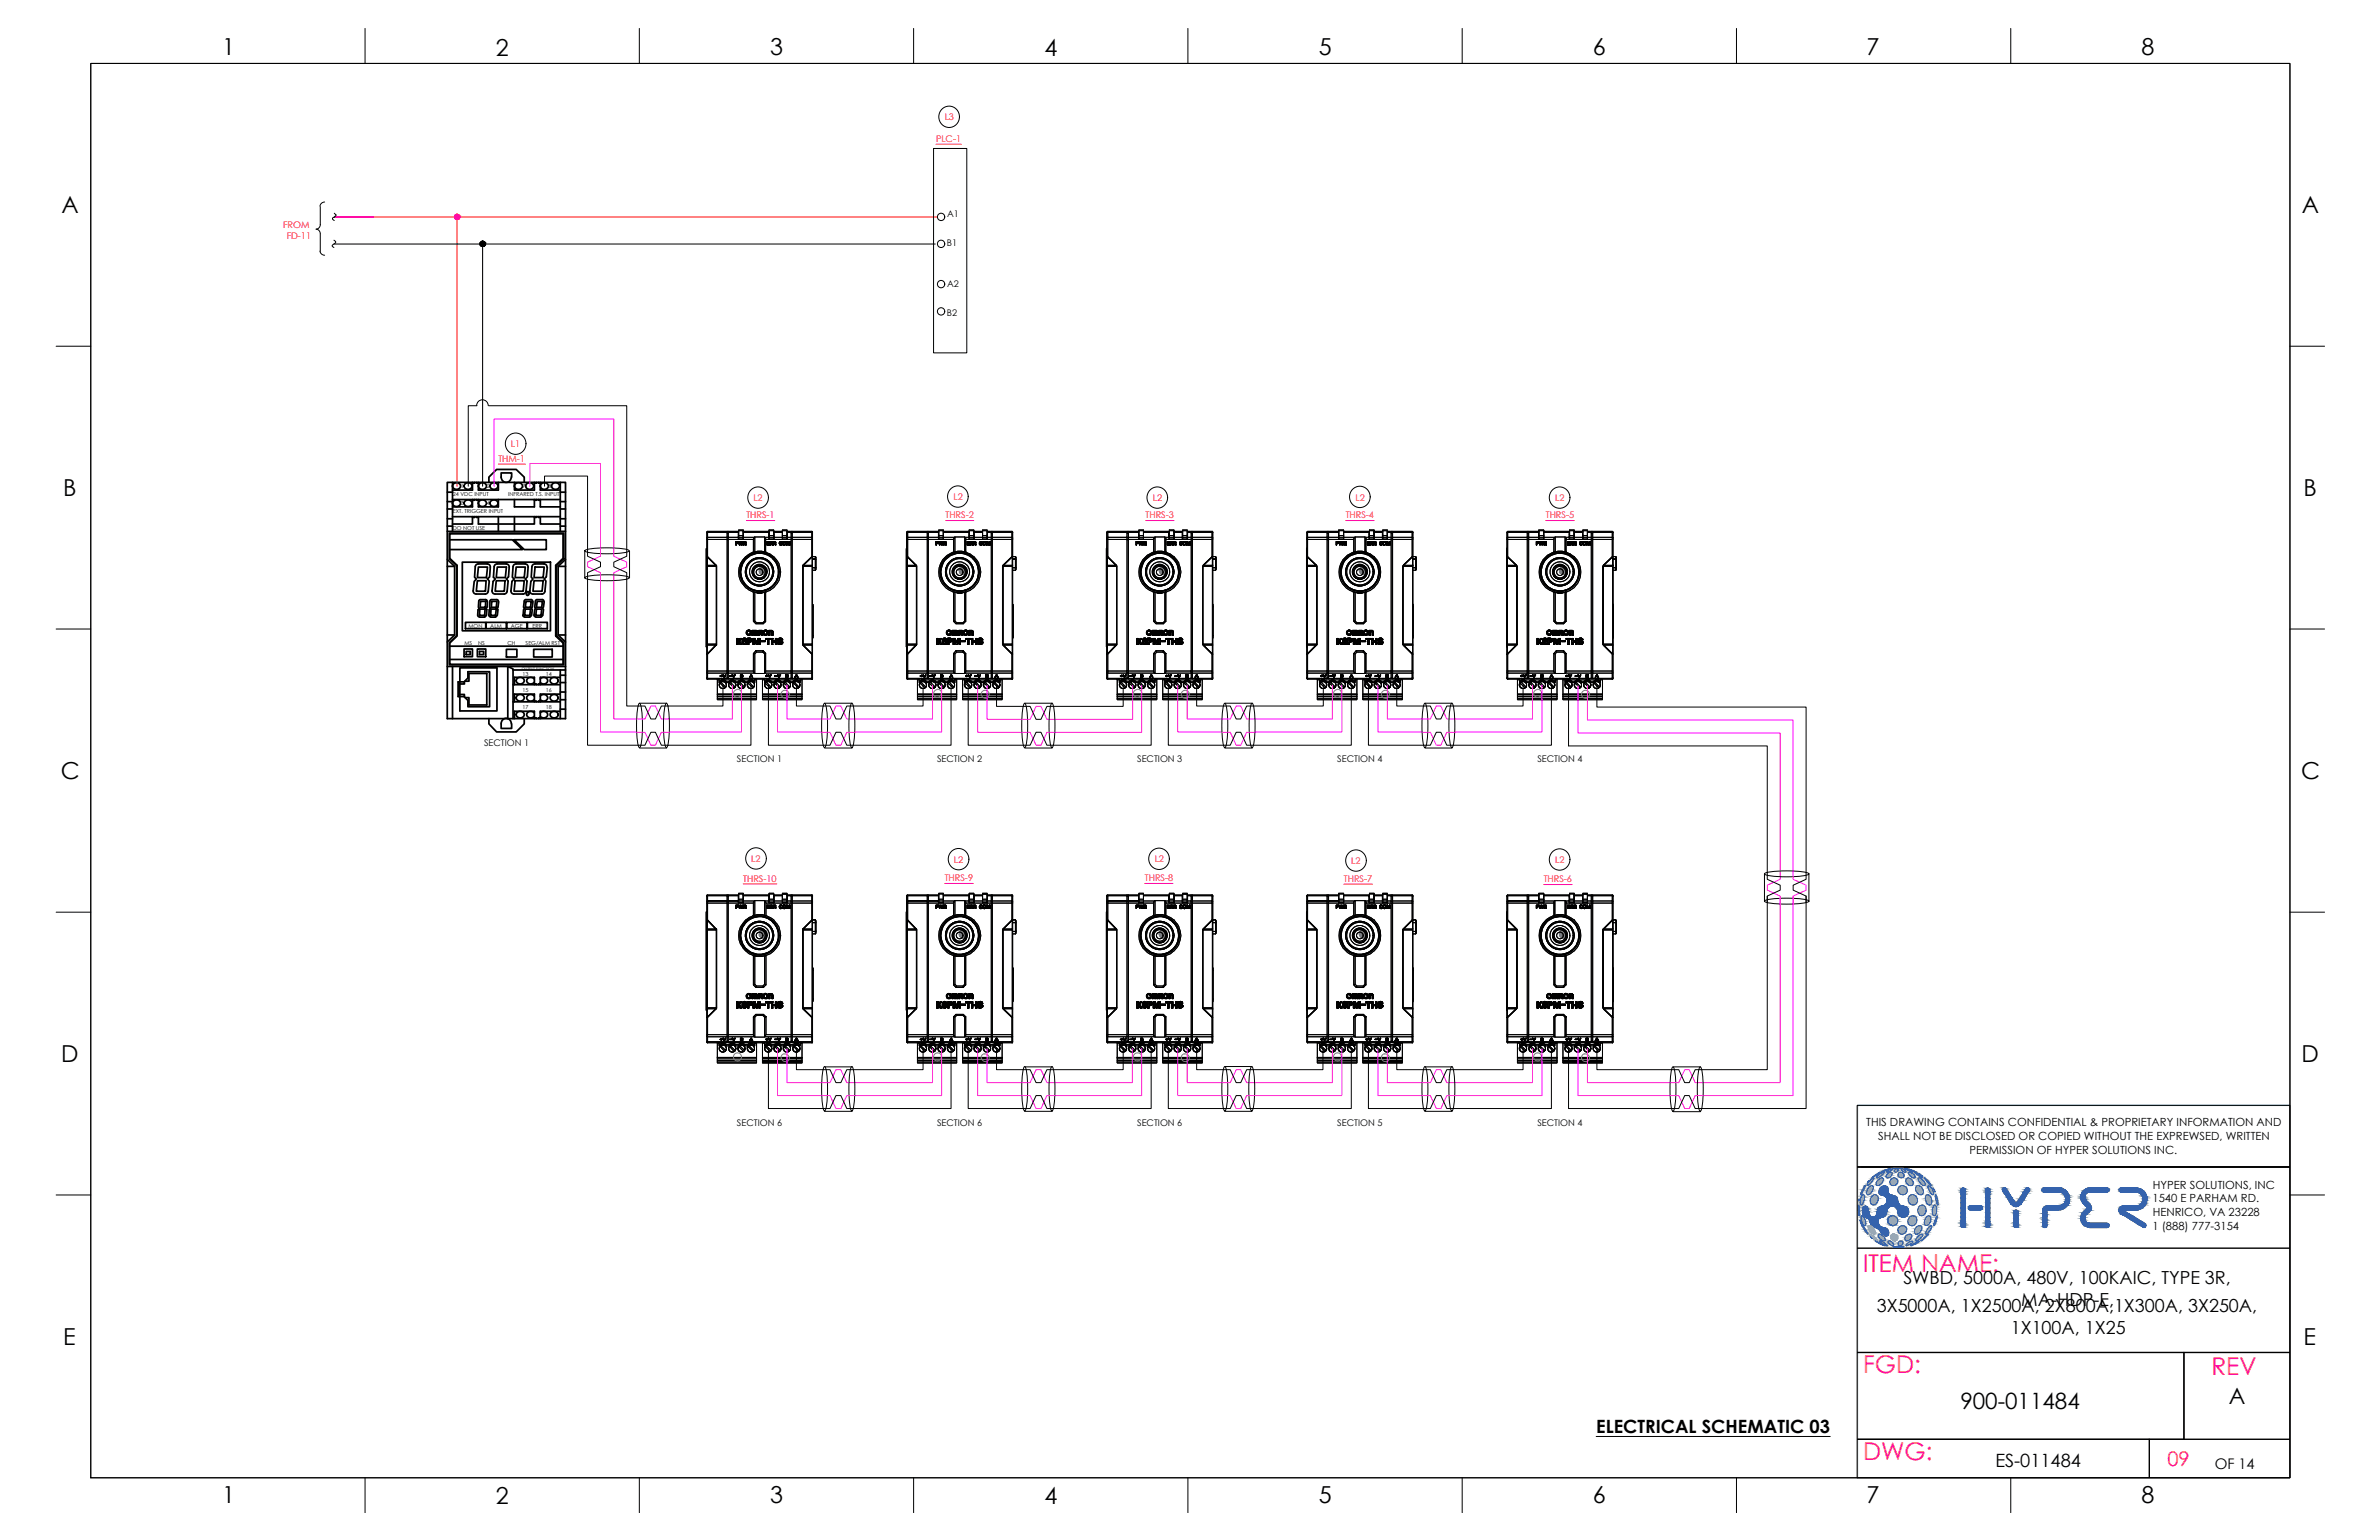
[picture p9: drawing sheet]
<svg xmlns="http://www.w3.org/2000/svg" width="432mm" height="279mm" viewBox="0 0 432 279" stroke-linecap="round" stroke-linejoin="round" font-family="sans-serif">
<defs><g id="words">
<g font-size="4.4" fill="#f00">
<text x="338.2" y="230.8">ITEM NAME:</text>
<text x="338.2" y="249.1">FGD:</text>
<text x="401.4" y="249.4">REV</text>
<text x="338.2" y="264.9">DWG:</text>
</g>
<g font-size="4.2">
<text x="40.4" y="10">1</text>
<text x="90" y="10.1">2</text>
<text x="139.8" y="10">3</text>
<text x="189.6" y="10.1">4</text>
<text x="239.4" y="10">5</text>
<text x="289.1" y="10">6</text>
<text x="338.8" y="10">7</text>
<text x="388.7" y="10">8</text>
<text x="11.1" y="38.7">A</text>
<text x="417.8" y="38.7">A</text>
<text x="11.5" y="90">B</text>
<text x="418.1" y="90">B</text>
<text x="11" y="141.3">C</text>
<text x="417.7" y="141.3">C</text>
<text x="11.1" y="192.7">D</text>
<text x="417.7" y="192.7">D</text>
<text x="11.5" y="244">E</text>
<text x="418.1" y="244">E</text>
<text x="40.4" y="272.7">1</text>
<text x="90" y="272.8">2</text>
<text x="139.8" y="272.7">3</text>
<text x="189.6" y="272.8">4</text>
<text x="239.4" y="272.7">5</text>
<text x="289.1" y="272.7">6</text>
<text x="338.8" y="272.7">7</text>
<text x="388.7" y="272.7">8</text>
</g>
<g font-size="4.1">
<text x="355.8" y="255.7">900-011484</text>
<text x="404.5" y="254.7">A</text>
</g>
<text font-size="3.6" fill="#f00" x="393.4" y="266">09</text>
<g font-size="3.3">
<text x="345.5" y="233">SWBD, 5000A, 480V, 100KAIC, TYPE 3R,</text>
<text x="340.6" y="238.1">3X5000A, 1X2500A, 2X800A,1X300A, 3X250A,</text>
<text x="366.9" y="236.9">MA-HDP-E,</text>
<text x="365" y="242">1X100A, 1X25</text>
<text x="289.7" y="259.9">ELECTRICAL SCHEMATIC 03</text>
<text x="362.2" y="266.1">ES-011484</text>
</g>
<text font-size="2.7" x="402" y="266.5">OF 14</text>
<g font-size="2">
<text x="338.7" y="204.4">THIS DRAWING CONTAINS CONFIDENTIAL &amp; PROPRIETARY INFORMATION AND</text>
<text x="340.9" y="206.8">SHALL NOT BE DISCLOSED OR COPIED WITHOUT THE EXPREWSED, WRITTEN</text>
<text x="357.5" y="209.3">PERMISSION OF HYPER SOLUTIONS INC.</text>
<text x="390.7" y="215.7">HYPER SOLUTIONS, INC</text>
<text x="390.7" y="218.1">1540 E PARHAM RD.</text>
<text x="390.7" y="220.6">HENRICO, VA 23228</text>
<text x="390.7" y="223.2">1 (888) 777-3154</text>
</g>
<g font-size="1.7" fill="#f00">
<text x="171.5" y="21.9">L3</text>
<text x="169.9" y="25.8">PLC-1</text>
<text x="51.4" y="41.4">FROM</text>
<text x="52" y="43.3">FD-11</text>
<text x="90.5" y="83.8">THM-1</text>
<text x="92.7" y="81.1">L1</text>
<text x="135.5" y="94.1">THRS-1</text>
<text x="136.7" y="90.9">L2</text>
<text x="171.6" y="94.1">THRS-2</text>
<text x="173.1" y="90.8">L2</text>
<text x="207.9" y="94.1">THRS-3</text>
<text x="209.3" y="90.9">L2</text>
<text x="244.2" y="94.1">THRS-4</text>
<text x="246" y="90.8">L2</text>
<text x="280.6" y="94.1">THRS-5</text>
<text x="282.3" y="90.9">L2</text>
<text x="134.9" y="160">THRS-10</text>
<text x="136.4" y="156.4">L2</text>
<text x="171.5" y="159.9">THRS-9</text>
<text x="173.1" y="156.5">L2</text>
<text x="207.8" y="159.9">THRS-8</text>
<text x="209.6" y="156.4">L2</text>
<text x="243.9" y="160">THRS-7</text>
<text x="245.3" y="156.7">L2</text>
<text x="280.2" y="160.1">THRS-6</text>
<text x="282.3" y="156.5">L2</text>
</g>
<g font-size="1.7">
<text x="171.9" y="39.4">A1</text>
<text x="171.9" y="44.6">B1</text>
<text x="171.9" y="52.1">A2</text>
<text x="171.9" y="57.4">B2</text>
<text x="87.8" y="135.4">SECTION 1</text>
<text x="133.8" y="138.3">SECTION 1</text>
<text x="170.1" y="138.3">SECTION 2</text>
<text x="206.4" y="138.3">SECTION 3</text>
<text x="242.7" y="138.3">SECTION 4</text>
<text x="279" y="138.3">SECTION 4</text>
<text x="133.8" y="204.2">SECTION 6</text>
<text x="170.1" y="204.2">SECTION 6</text>
<text x="206.4" y="204.2">SECTION 6</text>
<text x="242.7" y="204.2">SECTION 5</text>
<text x="279" y="204.2">SECTION 4</text>
</g>
<g font-size="1">
<text x="83.7" y="88.6">1</text>
<text x="88.4" y="88.6">2</text>
<text x="94.8" y="88.6">7</text>
<text x="99.5" y="88.6">8</text>
<text x="82.2" y="90.1">24 VDC INPUT</text>
<text x="82.2" y="93.1">EXT. TRIGGER INPUT</text>
<text x="83.7" y="91.7">3</text>
<text x="88.4" y="91.7">4</text>
<text x="92.2" y="90.1">INFRARED T.S. INPUT</text>
<text x="82.2" y="96.2">DO NOT USE</text>
<text x="85.1" y="113.9">MON</text>
<text x="89" y="113.9">ALM</text>
<text x="92.7" y="113.9">AGE</text>
<text x="96.7" y="113.9">ERR</text>
<text x="84.3" y="117">MS</text>
<text x="86.8" y="117">NS</text>
<text x="92.1" y="117.1">CH</text>
<text x="95.4" y="117.1">SEG/ALM RST</text>
<text x="94.8" y="125.5">15</text>
<text x="94.8" y="122.6">13</text>
<text x="99.1" y="125.5">16</text>
<text x="99.1" y="122.6">14</text>
<text x="94.8" y="128.6">17</text>
<text x="99.1" y="128.6">18</text>
</g>
<text font-size=".7" x="94.7" y="121.5">OUTPUT FUNCTION</text>
</g></defs>
<!-- layer: GRID -->
<path d="M415.6 200.5h-78.5v67.5" fill="none" stroke="#6ec1dd" stroke-width=".25"/>
<!-- layer: Z_OM_OUTLINE -->
<g fill="none" stroke="#000" stroke-width=".32">
<path d="M81.2 87.5h21.4v42.9h-21.4zM81.2 96.4h21.4M81.2 95.5h.9M81.2 94.1h.9M81.2 92.3h.9M81.2 91h.9M81.2 89.3h.9M81.6 96.7h20.7v4.7l-1.3 1.2v12.7l1.3 1.3v4h-20.7v-4l1.3-1.3v-12.7l-1.3-1.2zM81.6 97.9h11.4l1.8 1.8h-13.2M81.6 96.9h20.6v4.4l-1.3 1.3v12.8l1.3 1.3v3.8h-20.6v-3.8l1.4-1.3v-12.8l-1.4-1.3zM82.1 90.6h19.6M82.1 87.5v8.9"/>
<path d="M82.1 93.7h19.6M82.3 87.8a.65 .65 0 0 1 1.1-.1 .65 .65 0 0 1-.3 1 .64 .64 0 0 1-.8-.1 .64 .64 0 0 1 0-.8zM82.3 90.9a.65 .65 0 0 1 1.1 0 .65 .65 0 0 1-.3 1 .64 .64 0 0 1-.8-.2 .64 .64 0 0 1 0-.8zM84.4 87.8a.65 .65 0 0 1 1.1-.1 .65 .65 0 0 1-.3 1 .64 .64 0 0 1-.8-.1 .64 .64 0 0 1 0-.8zM84.4 90.9a.65 .65 0 0 1 1.1 0 .65 .65 0 0 1-.3 1 .64 .64 0 0 1-.8-.2 .64 .64 0 0 1 0-.8zM85.8 87.5l.1 .1M85.8 90.6l.1 .2M85.8 93.7l.1 .2M86.1 93.7v.2h-.3v1.2h-3.7M86.1 87.5v.1h-.3v1.3h-3.7M86.1 90.6v.2h-.3v1.2h-3.7M86.5 93.7v.2h.3v1.2h10.2v-1.2h.4v-.2"/>
<path d="M86.5 87.5v.1h.3v1.3h3.7v-1.4M86.5 90.6v.2h.3v1.2h3.7v-1.4M86.8 87.5v.1M86.8 90.6v.2M86.8 93.7v.2M87 87.8a.65 .65 0 0 1 1.1-.1 .65 .65 0 0 1-.3 1 .64 .64 0 0 1-.8-.1 .64 .64 0 0 1 0-.8zM87 90.9a.65 .65 0 0 1 1.1 0 .65 .65 0 0 1-.3 1 .64 .64 0 0 1-.8-.2 .64 .64 0 0 1 0-.8zM88.7 87.5v-.9l1.4-1.4h3.6l1.5 1.4v.9M89.1 87.8a.65 .65 0 0 1 1.1-.1 .65 .65 0 0 1-.3 1 .64 .64 0 0 1-.8-.1 .64 .64 0 0 1 0-.8zM89.1 90.9a.65 .65 0 0 1 1.1 0 .65 .65 0 0 1-.3 1 .64 .64 0 0 1-.8-.2 .64 .64 0 0 1 0-.8zM90.5 93.7v2.7M91 86.5a.92 .92 0 0 0 .9 1 .92 .92 0 0 0 .9-1"/>
<path d="M91 86.6v-.8h1.9v.8M93.3 97.9h5.9v1.8h-4zM93.4 87.5v1.4h3.6v-1.3h.4v-.1M93.4 90.6v1.4h3.6v-1.2h.4v-.2M93.4 93.7v2.7M93.6 87.8a.65 .65 0 0 1 1-.1 .65 .65 0 0 1-.2 1 .64 .64 0 0 1-.8-.1 .64 .64 0 0 1 0-.8zM95.6 87.8a.65 .65 0 0 1 1-.1 .65 .65 0 0 1-.2 1 .64 .64 0 0 1-.8-.1 .64 .64 0 0 1 0-.8zM97 87.5l.1 .1M97 90.6l.1 .2M97 93.7l.1 .2M97.8 87.5v.1h.3v1.3h3.6M97.8 93.7v.2h.3v1.2h3.6"/>
<path d="M97.8 90.6v.2h.3v1.2h3.6M98.1 87.5l-.1 .1M98.1 90.6l-.1 .2M98.1 93.7l-.1 .2M98.3 87.8a.65 .65 0 0 1 1-.1 .65 .65 0 0 1-.2 1 .64 .64 0 0 1-.8-.1 .64 .64 0 0 1 0-.8zM100.3 87.8a.65 .65 0 0 1 1-.1 .65 .65 0 0 1-.2 1 .64 .64 0 0 1-.8-.1 .64 .64 0 0 1 0-.8zM101.7 87.5v8.9M101.7 95.5h.9M101.7 94.1h.9M101.7 92.3h.9M101.7 91h.9M101.7 89.3h.9"/>
<path d="M81.2 101.5l1.3 1.3v12.4l-1.3 1.3M81.2 115.2h1.3M81.2 102.8h1.3M81.6 117.2h20.6M81.6 119.6h20.6M83.9 102h16v12.4h-16zM84.2 117.7h1.6v1.4h-1.6zM84.5 112.9h3.7v1.2h-3.7zM84.6 118.2h.8v.6h-.8zM85.9 107.2v.3l.4 .3h1.8M86.6 105.4h1.6l-.1 1.9h-1.6zM86.6 117.7h1.6v1.4h-1.6z"/>
<path d="M86.8 102.3l-.4 .3-.1 .2-.2 1.9 .4 .3-.4 .5-.2 1.7M86.8 102.9h1.7l-.2 1.9h-1.7zM86.8 102.3h1.7M86.9 109.1l-.1 1.1 .2 .2-.2 .2-.1 1 .1 .2 .2 .1M87 118.2h.8v.6h-.8zM87 112h1M87.1 110.5h.9v1.1h-1zM87.2 108.8l-.3 .3M87.2 109.1h1l-.1 1.1h-.9zM87.2 108.8h1M88.1 108.8l.2 .1 .1 .2M88.2 111.6l-.3 .3"/>
<path d="M88.2 112.9h3.7v1.2h-3.7zM88.5 102.3l.3 .2 .2 .4M88.5 109.2l-.1 .9-.2 .3 .2 .2-.1 1M88.6 107.3l-.1 .2-.4 .3M88.9 109.1v1.1l.2 .2-.3 .2-.1 1 .1 .2 .2 .1M89 102.9l-.1 1.8-.4 .3 .3 .4-.2 1.9M89.1 112h.8M89.1 110.5h1l-.2 1.1h-.8zM89.2 108.8l-.3 .3M89.2 109.1h1l-.1 1.1h-.9zM89.2 108.8h1M89.3 107.2l.2 .4 .3 .2"/>
<path d="M89.9 107.8h1.6M90.1 105.4h1.6l-.2 1.9h-1.6zM90.2 108.8l.2 .1 .1 .2M90.2 111.6l-.3 .3M90.2 102.3l-.4 .3-.1 .2-.1 1.9 .3 .3-.4 .5-.2 1.7M90.3 102.9h1.6l-.2 1.9h-1.6zM90.3 102.3h1.6M90.5 109.2l-.1 .9-.2 .3 .2 .2-.1 1M91.9 102.3l.4 .2 .1 .4M91.9 117.8h1.9v1.4h-1.9zM92 112.9h3.7v1.2h-3.7zM92 107.3l-.1 .2-.4 .3"/>
<path d="M92.4 102.9l-.1 1.8-.4 .3 .3 .4-.2 1.9M92.7 107.2l.1 .3 .3 .3h1.9M93.5 105.4h1.7l-.2 1.9h-1.7zM93.7 102.3l-.5 .3-.1 .2-.1 1.9 .3 .3-.4 .5-.2 1.7M93.7 102.9h1.6l-.1 1.9h-1.7zM93.7 102.3h1.6M94.9 111.6l.1 .2 .2 .1M95.2 109.1l-.2 1.1 .3 .2-.3 .2v1M95.2 112h1M95.3 102.3l.4 .2 .1 .4M95.3 110.5h1l-.1 1.1h-1zM95.4 108.8l-.2 .3"/>
<path d="M95.5 107.3l-.1 .2-.5 .3M95.5 109.1h.9l-.1 1.1h-1zM95.5 108.8h.9M95.5 107.8l.2 .2 .3-.2M95.6 107.8l.1-.4 .1-.1 .2 .3v.2M95.7 112.9h3.6v1.2h-3.6zM95.8 102.9l-.1 1.8-.4 .3 .4 .4-.2 1.9M96.2 107.2l.1 .4 .4 .2M96.4 108.8l.2 .1 .1 .2M96.4 111.6l-.3 .3M96.7 109.2l-.1 .9-.2 .3 .2 .2-.1 1M96.9 117.8h3.3v1.4h-3.3z"/>
<path d="M96.9 105.4h1.7l-.2 1.9h-1.7zM97.1 102.9h1.7l-.2 1.9h-1.7zM97.2 109.1l-.1 1.1 .1 .2-.1 .2-.2 1 .1 .2 .2 .1M97.2 112h1M97.4 110.5h.9l-.1 1.1h-1zM97.5 108.8l-.3 .3M97.5 109.1h1l-.2 1.1h-.9zM97.5 108.8h1M98.4 108.8l.2 .1 .1 .2M98.5 111.6l-.3 .3M98.7 102.3l.4 .2 .2 .4M98.8 102.3h-1.7l-.5 .3-.2 2.1 .3 .3-.3 .5-.2 1.7"/>
<path d="M98.8 109.2l-.2 .9-.1 .3 .1 .2-.1 1M98.9 107.3l-.1 .2-.4 .3h-1.7M99.3 102.9l-.1 1.8-.4 .3 .3 .4-.2 1.9M101.3 115.2h1.3M101.3 102.8h1.3M102.6 101.5l-1.3 1.3v12.4l1.3 1.3M81.2 120.9h21.4M82.1 120.9v9.5M83.5 121.2h6.7v7.8h-6.7zM83.5 126h.8v.4M84.3 123.7v.4h-.8M84.4 123.6h.7v-1.4h3.3v5.7h-3.3v-1.3h-.7"/>
<path d="M84.9 121.9h4v6.3h-4v-1.1l-.7-.7h-1.1v-2.7h1.1l.7-.7zM88.7 130.4v.9l1.4 1.5h3.6l1.5-1.5v-.9M92.2 130.4v-9.5l.9 .5v9M92.8 131.3a.92 .92 0 0 0-.9-1 .92 .92 0 0 0-.9 1v.9h1.9v-.9M93.1 124.2h8.6M93.1 127.3h8.6M93.1 121.6h9.5M93.4 124.2v-1.3h3.6v1.2h.4v.1M93.4 127.3v-1.4h3.6v1.3h.4v.1M93.4 130.4v-1.4h3.6v1.3h.4v.1M93.9 123.1a.65 .65 0 0 1 1-.1 .65 .65 0 0 1-.2 1 .64 .64 0 0 1-.8-.1 .64 .64 0 0 1 0-.8zM93.9 126.2a.65 .65 0 0 1 1 0 .65 .65 0 0 1-.2 1 .64 .64 0 0 1-.8-.2 .64 .64 0 0 1 0-.8z"/>
<path d="M93.9 129.2a.65 .65 0 0 1 1 0 .65 .65 0 0 1-.2 1 .64 .64 0 0 1-.8-.1 .64 .64 0 0 1 0-.9zM97 126.3a.68 .68 0 0 0-1-.3 .68 .68 0 0 0-.1 1.1 .82 .82 0 0 0 1.1-.2M97 123.2a.68 .68 0 0 0-1-.3 .68 .68 0 0 0-.1 1.1 .82 .82 0 0 0 1.1-.2M97 129.4a.68 .68 0 0 0-1-.3 .68 .68 0 0 0-.1 1 .82 .82 0 0 0 1.1-.2M97.1 124.1l-.1 .1M97.1 127.2l-.1 .1M97.1 130.3l-.1 .1M98 124.1l.1 .1M98 127.2l.1 .1M98 130.3l.1 .1M98 123.2a.68 .68 0 0 1 1-.3 .68 .68 0 0 1 .1 1.1 .82 .82 0 0 1-1.1-.2M98 126.3a.68 .68 0 0 1 1-.3 .68 .68 0 0 1 .1 1.1 .82 .82 0 0 1-1.1-.2"/>
<path d="M98 129.4a.68 .68 0 0 1 1-.3 .68 .68 0 0 1 .1 1 .82 .82 0 0 1-1.1-.2M100.1 123.1a.65 .65 0 0 1 1-.1 .65 .65 0 0 1-.2 1 .64 .64 0 0 1-.9-.1 .64 .64 0 0 1 .1-.8zM100.1 126.2a.65 .65 0 0 1 1 0 .65 .65 0 0 1-.2 1 .64 .64 0 0 1-.9-.2 .64 .64 0 0 1 .1-.8zM100.1 129.2a.65 .65 0 0 1 1 0 .65 .65 0 0 1-.2 1 .64 .64 0 0 1-.9-.1 .64 .64 0 0 1 .1-.9zM101.7 122.9h-3.6v1.2h-.3v.1M101.7 125.9h-3.6v1.3h-.3v.1M101.7 129h-3.6v1.3h-.3v.1M101.7 121.6v8.8M101.7 122.5h.9M101.7 123.8h.9M101.7 125.6h.9M101.7 127h.9"/>
<path d="M101.7 128.7h.9"/>
</g>
<!-- layer: PDF_Solid Fills -->
<g fill="#7d7d7d" stroke="#7d7d7d" stroke-width=".18">
<path d="M138.4 102.8h.2z"/>
<path d="M138.3 102.8h.4z"/>
<path d="M138.2 102.9h.6z"/>
<path d="M138.1 102.9h.9z"/>
<path d="M138 104h1z"/>
<path d="M138.3 104.2h.4z"/>
<path d="M174.7 102.8h.2z"/>
<path d="M174.7 102.8h.3z"/>
<path d="M174.5 102.9h.7z"/>
<path d="M174.4 102.9h.9z"/>
<path d="M174.3 104h1z"/>
<path d="M174.7 104.2h.3z"/>
<path d="M211 102.8h.2z"/>
<path d="M211 102.8h.4z"/>
<path d="M210.8 102.9h.7z"/>
<path d="M211 104.2h.3z"/>
<path d="M247.4 102.8h.2z"/>
<path d="M247.2 102.9h.6z"/>
<path d="M247.2 104.2h.4z"/>
<path d="M283.7 102.8h.2z"/>
<path d="M283.1 103.8h1.3z"/>
<path d="M283.6 104.2h.3z"/>
<path d="M174.7 168.7h.2z"/>
<path d="M174.7 168.7h.3z"/>
<path d="M174.5 168.8h.7z"/>
<path d="M174.1 169.4h1.4z"/>
<path d="M174.1 169.5h1.4z"/>
<path d="M174.3 170h1z"/>
<path d="M174.5 170.1h.7z"/>
<path d="M174.7 170.1h.3z"/>
<path d="M211 168.7h.2z"/>
<path d="M211 168.7h.4z"/>
<path d="M210.8 168.8h.7z"/>
<path d="M211 170.1h.3z"/>
<path d="M247.4 168.7h.2z"/>
<path d="M247.2 168.8h.6z"/>
<path d="M246.9 169.1h1.2z"/>
<path d="M247.2 170.1h.4z"/>
<path d="M283.7 168.7h.2z"/>
<path d="M283.2 169.1h1.2z"/>
<path d="M283.6 170.1h.3z"/>
<path d="M138.4 168.7h.2z"/>
<path d="M138.3 168.7h.4z"/>
<path d="M138.2 168.8h.6z"/>
<path d="M138 170h1z"/>
<path d="M138.1 170.1h.7z"/>
<path d="M138.3 170.1h.4z"/>
<path d="M138.4 102.8h.3zM138.4 102.8h.3zM138.3 102.8h.4z"/>
<path d="M138.3 102.8l.5 .1zM138.2 102.9h.6zM138.1 102.9h.7z"/>
<path d="M138.1 102.9h.9zM138.1 102.9h.9zM138 102.9h1z"/>
<path d="M138 102.9l1 .1zM138 102.9l1 .1z"/>
<path d="M138 103l1.1 .1zM138 103l1.1 .1z"/>
<path d="M138 103.1h1.2zM138 103.1h1.2z"/>
<path d="M137.9 103.1l1.3 .1zM137.9 103.1l1.3 .1z"/>
<path d="M137.9 103.2l1.3 .1zM137.9 103.2l1.3 .1z"/>
<path d="M137.8 103.3h1.4zM137.8 103.3h1.4z"/>
<path d="M137.8 103.3l1.4 .1zM137.8 103.3l1.4 .1z"/>
<path d="M137.8 103.4l1.4 .1zM137.8 103.4l1.4 .1z"/>
<path d="M137.8 103.5h1.4zM137.8 103.5h1.4z"/>
<path d="M137.8 103.5l1.4 .1zM137.8 103.5l1.4 .1z"/>
<path d="M137.8 103.6l1.4 .1v-.1zM137.8 103.6l1.4 .1h-1.4z"/>
<path d="M137.8 103.7h1.4zM137.8 103.7h1.4z"/>
<path d="M137.8 103.7l1.4 .1v-.1zM137.8 103.7l1.4 .1h-1.3z"/>
<path d="M137.9 103.8h1.2zM137.9 103.8h1.3z"/>
<path d="M137.9 103.8l1.2 .2v-.2zM137.9 103.8l1.2 .2h-1.1z"/>
<path d="M138 104h1zM138 104h1.1z"/>
<path d="M138 104h1zM138 104h1zM138 104h1z"/>
<path d="M138.1 104h.9zM138.1 104l.7 .1z"/>
<path d="M138.1 104.1l.7 .1zM138.1 104.1l.7 .1z"/>
<path d="M138.2 104.2h.6zM138.2 104.2h.5zM138.3 104.2h.4z"/>
<path d="M138.5 104.2h.1zM138.3 104.2h.3z"/>
<path d="M174.7 102.8h.3zM174.7 102.8h.3zM174.6 102.8h.4z"/>
<path d="M174.6 102.8l.6 .1zM174.6 102.8l.6 .1zM174.5 102.9h.7z"/>
<path d="M174.5 102.9h.8zM174.5 102.9h.8zM174.3 102.9h1z"/>
<path d="M174.3 102.9l1.1 .1zM174.3 103h1.1z"/>
<path d="M174.3 103l1.1 .1zM174.3 103l1.1 .1z"/>
<path d="M174.3 103.1h1.1zM174.3 103.1h1.1z"/>
<path d="M174.2 103.1l1.3 .1zM174.2 103.1l1.3 .1z"/>
<path d="M174.2 103.2l1.3 .1zM174.2 103.2l1.3 .1z"/>
<path d="M174.1 103.3h1.4zM174.1 103.3h1.4z"/>
<path d="M174.1 103.3l1.4 .1zM174.1 103.3l1.4 .1z"/>
<path d="M174.1 103.4l1.4 .1zM174.1 103.4l1.4 .1z"/>
<path d="M174.1 103.5h1.4zM174.1 103.5h1.4z"/>
<path d="M174.1 103.5l1.4 .1zM174.1 103.5l1.4 .1z"/>
<path d="M174.1 103.6l1.4 .1v-.1zM174.1 103.6l1.4 .1h-1.4zM174.1 103.7h1.4zM174.1 103.7h1.4z"/>
<path d="M174.1 103.7l1.4 .1v-.1zM174.1 103.7l1.4 .1h-1.3z"/>
<path d="M174.2 103.8h1.2zM174.2 103.8h1.3z"/>
<path d="M174.2 103.8l1.2 .2v-.2zM174.2 103.8l1.2 .2h-1.1zM174.3 104h1.1zM174.3 104h1.1z"/>
<path d="M174.3 104h1.1zM174.3 104h1zM174.3 104h1z"/>
<path d="M174.4 104h.9zM174.4 104l.8 .1z"/>
<path d="M174.5 104.1l.7 .1zM174.5 104.1l.7 .1z"/>
<path d="M174.5 104.2h.7zM174.5 104.2h.5z"/>
<path d="M174.6 104.2h.4zM174.6 104.2h.4z"/>
<path d="M174.8 104.2h.1zM174.7 104.2h.2z"/>
<path d="M211 102.8h.4zM211 102.8h.4zM210.9 102.8h.5z"/>
<path d="M210.9 102.8l.6 .1zM210.9 102.8l.6 .1zM210.8 102.9h.7z"/>
<path d="M210.8 102.9h.7zM210.8 102.9h.7z"/>
<path d="M210.7 102.9h.9zM210.7 102.9h.9z"/>
<path d="M210.7 102.9l1 .1zM210.7 102.9l1 .1z"/>
<path d="M210.6 103l1.1 .1zM210.6 103l1.1 .1z"/>
<path d="M210.6 103.1h1.1zM210.6 103.1h1.1z"/>
<path d="M210.5 103.1l1.3 .1zM210.5 103.1l1.3 .1z"/>
<path d="M210.5 103.2l1.3 .1zM210.5 103.2l1.3 .1z"/>
<path d="M210.5 103.3h1.3zM210.5 103.3h1.3z"/>
<path d="M210.5 103.3l1.4 .1zM210.5 103.3l1.4 .1z"/>
<path d="M210.4 103.4l1.5 .1zM210.4 103.4l1.5 .1z"/>
<path d="M210.4 103.5h1.5zM210.4 103.5h1.5z"/>
<path d="M210.4 103.5l1.5 .1zM210.4 103.5l1.5 .1z"/>
<path d="M210.4 103.6l1.4 .1 .1-.1zM210.4 103.6l1.4 .1h-1.3zM210.5 103.7h1.3zM210.5 103.7h1.3z"/>
<path d="M210.5 103.7l1.3 .1v-.1zM210.5 103.7l1.3 .1h-1.3z"/>
<path d="M210.5 103.8h1.2zM210.5 103.8h1.3z"/>
<path d="M210.5 103.8l1.2 .2v-.2zM210.5 103.8l1.2 .2h-1.1zM210.6 104h1.1zM210.6 104h1.1z"/>
<path d="M210.6 104h1.1zM210.6 104h1z"/>
<path d="M210.7 104h.9zM210.7 104h.8z"/>
<path d="M210.7 104h.8zM210.7 104l.8 .1z"/>
<path d="M210.8 104.1l.7 .1zM210.8 104.1l.7 .1z"/>
<path d="M210.8 104.2h.7zM210.8 104.2h.6z"/>
<path d="M210.9 104.2h.5zM210.9 104.2h.4z"/>
<path d="M211 104.2h.2zM211 104.2h.2z"/>
<path d="M247.4 102.8h.2zM247.4 102.8h.2z"/>
<path d="M247.3 102.8h.4zM247.2 102.8h.5z"/>
<path d="M247.2 102.8l.6 .1zM247.2 102.8l.6 .1zM247.1 102.9h.7z"/>
<path d="M247.1 102.9h.8zM247.1 102.9h.8z"/>
<path d="M247 102.9h.9zM247 102.9h.9z"/>
<path d="M247 102.9l1 .1zM247 102.9l1 .1z"/>
<path d="M246.9 103l1.1 .1zM246.9 103l1.1 .1z"/>
<path d="M246.9 103.1h1.2zM246.9 103.1h1.2z"/>
<path d="M246.9 103.1l1.2 .1zM246.9 103.1l1.2 .1z"/>
<path d="M246.8 103.2l1.3 .1zM246.8 103.2l1.3 .1z"/>
<path d="M246.8 103.3h1.3zM246.8 103.3h1.3z"/>
<path d="M246.8 103.3l1.4 .1zM246.8 103.3l1.4 .1z"/>
<path d="M246.7 103.4l1.5 .1zM246.7 103.4l1.5 .1z"/>
<path d="M246.7 103.5h1.5zM246.7 103.5h1.5z"/>
<path d="M246.7 103.5l1.5 .1zM246.7 103.5l1.5 .1z"/>
<path d="M246.7 103.6l1.4 .1 .1-.1zM246.7 103.6l1.4 .1h-1.3zM246.8 103.7h1.3zM246.8 103.7h1.3z"/>
<path d="M246.8 103.7l1.3 .1v-.1zM246.8 103.7l1.3 .1h-1.2z"/>
<path d="M246.9 103.8h1.2zM246.9 103.8h1.2z"/>
<path d="M246.9 103.8l1.1 .2 .1-.2zM246.9 103.8l1.1 .2h-1.1zM246.9 104h1.1zM246.9 104h1.1z"/>
<path d="M246.9 104h1.1zM246.9 104h1z"/>
<path d="M247 104h.9zM247 104h.9z"/>
<path d="M247 104h.9zM247 104l.8 .1z"/>
<path d="M247.1 104.1h.7zM247.1 104.1l.6 .1z"/>
<path d="M247.1 104.2h.6zM247.1 104.2h.6z"/>
<path d="M247.2 104.2h.4zM247.2 104.2h.5z"/>
<path d="M247.2 104.2h.4zM247.4 104.2h.2z"/>
<path d="M283.7 102.8h.2zM283.7 102.8h.2z"/>
<path d="M283.6 102.8h.4zM283.6 102.8h.4z"/>
<path d="M283.6 102.8l.5 .1zM283.4 102.9h.7z"/>
<path d="M283.4 102.9h.7zM283.4 102.9h.7z"/>
<path d="M283.4 102.9h.8zM283.4 102.9h.8z"/>
<path d="M283.4 102.9h.9zM283.3 102.9h1z"/>
<path d="M283.3 102.9l1 .1zM283.3 102.9l1 .1z"/>
<path d="M283.2 103l1.1 .1zM283.2 103l1.1 .1z"/>
<path d="M283.2 103.1h1.2zM283.2 103.1h1.2z"/>
<path d="M283.2 103.1l1.2 .1zM283.2 103.1l1.2 .1z"/>
<path d="M283.1 103.2l1.3 .1zM283.1 103.2l1.3 .1z"/>
<path d="M283.1 103.3h1.3zM283.1 103.3h1.3z"/>
<path d="M283.1 103.3l1.4 .1zM283.1 103.3l1.4 .1z"/>
<path d="M283 103.4l1.5 .1zM283 103.4l1.5 .1z"/>
<path d="M283 103.5h1.5zM283 103.5h1.5z"/>
<path d="M283 103.5l1.5 .1zM283 103.5l1.5 .1z"/>
<path d="M283 103.6l1.4 .1 .1-.1zM283 103.6l1.4 .1h-1.3zM283.1 103.7h1.3zM283.1 103.7h1.3z"/>
<path d="M283.1 103.7l1.3 .1v-.1zM283.1 103.7l1.3 .1h-1.3zM283.1 103.8h1.3z"/>
<path d="M283.2 103.8l1.1 .2 .1-.2zM283.2 103.8l1.1 .2h-1.1zM283.2 104h1.1zM283.2 104h1.1z"/>
<path d="M283.2 104h1.1zM283.2 104h1.1z"/>
<path d="M283.3 104h.9zM283.3 104h1z"/>
<path d="M283.3 104h.9zM283.3 104l.8 .1z"/>
<path d="M283.4 104.1h.7zM283.4 104.1l.7 .1z"/>
<path d="M283.4 104.2h.7zM283.4 104.2h.6z"/>
<path d="M283.6 104.2h.3zM283.6 104.2h.4z"/>
<path d="M283.6 104.2h.3zM283.7 104.2h.2z"/>
<path d="M174.7 168.7h.3zM174.7 168.7h.3zM174.6 168.7h.4z"/>
<path d="M174.6 168.7l.6 .1zM174.6 168.7l.6 .1zM174.5 168.8h.7z"/>
<path d="M174.5 168.8l.8 .1zM174.5 168.8l.8 .1z"/>
<path d="M174.4 168.9h.9zM174.4 168.9h.9z"/>
<path d="M174.3 168.9l1.1 .1zM174.3 168.9l1.1 .1zM174.3 169h1.1zM174.3 169h1.1z"/>
<path d="M174.3 169l1.1 .1v-.1zM174.3 169l1.1 .1h-1.2z"/>
<path d="M174.2 169.1h1.3zM174.2 169.1h1.3z"/>
<path d="M174.2 169.1l1.3 .1v-.1zM174.2 169.1l1.3 .1h-1.4zM174.1 169.2h1.4zM174.1 169.2h1.4z"/>
<path d="M174.1 169.2l1.4 .2v-.2zM174.1 169.2l1.4 .2h-1.4zM174.1 169.4h1.4z"/>
<path d="M174.1 169.4l1.4 .1v-.1zM174.1 169.4l1.4 .1h-1.4zM174.1 169.5h1.4z"/>
<path d="M174.1 169.5l1.4 .1v-.1zM174.1 169.5l1.4 .1h-1.4z"/>
<path d="M174.1 169.6l1.4 .1zM174.1 169.6l1.4 .1z"/>
<path d="M174.1 169.7h1.4zM174.1 169.7h1.4z"/>
<path d="M174.2 169.7h1.3zM174.2 169.7l1.2 .1z"/>
<path d="M174.2 169.8h1.2zM174.2 169.8l1.2 .1zM174.3 169.9h1.1zM174.3 169.9h1.1z"/>
<path d="M174.3 169.9l1 .1 .1-.1zM174.3 169.9l1 .1h-1zM174.3 170h1z"/>
<path d="M174.4 170h.9zM174.4 170l.8 .1zM174.5 170.1h.7z"/>
<path d="M174.5 170.1h.7zM174.5 170.1h.5z"/>
<path d="M174.6 170.1h.4zM174.6 170.1h.4z"/>
<path d="M174.8 170.1h.1zM174.7 170.1h.2z"/>
<path d="M211 168.7h.4zM211 168.7h.4zM210.9 168.7h.5z"/>
<path d="M210.9 168.7l.6 .1zM210.9 168.7l.6 .1zM210.8 168.8h.7z"/>
<path d="M210.8 168.8l.7 .1zM210.8 168.8l.7 .1z"/>
<path d="M210.7 168.9h.9zM210.7 168.9h.9z"/>
<path d="M210.7 168.9l1 .1zM210.7 168.9l1 .1zM210.6 169h1.1zM210.6 169h1.1z"/>
<path d="M210.6 169l1.1 .1v-.1zM210.6 169l1.1 .1h-1.2z"/>
<path d="M210.5 169.1h1.3zM210.5 169.1h1.3z"/>
<path d="M210.5 169.1l1.3 .1v-.1zM210.5 169.1l1.3 .1h-1.3zM210.5 169.2h1.3zM210.5 169.2h1.3z"/>
<path d="M210.5 169.2l1.4 .2-.1-.2zM210.5 169.2l1.4 .2h-1.5zM210.4 169.4h1.5zM210.4 169.4h1.5z"/>
<path d="M210.4 169.4l1.5 .1v-.1zM210.4 169.4l1.5 .1h-1.5zM210.4 169.5h1.5zM210.4 169.5h1.5z"/>
<path d="M210.4 169.5l1.4 .1 .1-.1zM210.4 169.5l1.4 .1h-1.3z"/>
<path d="M210.5 169.6l1.3 .1zM210.5 169.6l1.3 .1z"/>
<path d="M210.5 169.7h1.3zM210.5 169.7h1.3z"/>
<path d="M210.5 169.7h1.3zM210.5 169.7l1.2 .1z"/>
<path d="M210.5 169.8h1.2zM210.5 169.8l1.2 .1zM210.6 169.9h1.1zM210.6 169.9h1.1z"/>
<path d="M210.6 169.9l1 .1 .1-.1zM210.6 169.9l1 .1h-.9z"/>
<path d="M210.7 170h.9zM210.7 170h.8z"/>
<path d="M210.7 170h.8zM210.7 170l.8 .1zM210.8 170.1h.7zM210.8 170.1h.7z"/>
<path d="M210.8 170.1h.7zM210.8 170.1h.6z"/>
<path d="M210.9 170.1h.5zM210.9 170.1h.4z"/>
<path d="M211 170.1h.2zM211 170.1h.2z"/>
<path d="M247.4 168.7h.2zM247.3 168.7h.3z"/>
<path d="M247.3 168.7h.4zM247.2 168.7h.5z"/>
<path d="M247.2 168.7l.6 .1zM247.2 168.7l.6 .1zM247.1 168.8h.7z"/>
<path d="M247.1 168.8l.8 .1zM247.1 168.8l.8 .1z"/>
<path d="M247 168.9h.9zM247 168.9h.9z"/>
<path d="M247 168.9l1 .1zM247 168.9l1 .1zM246.9 169h1.1zM246.9 169h1.1z"/>
<path d="M246.9 169l1.2 .1-.1-.1zM246.9 169l1.2 .1h-1.2zM246.8 169.1h1.3z"/>
<path d="M246.8 169.1l1.3 .1v-.1zM246.8 169.1l1.3 .1h-1.3zM246.8 169.2h1.3zM246.8 169.2h1.3z"/>
<path d="M246.8 169.2l1.4 .2-.1-.2zM246.8 169.2l1.4 .2h-1.5zM246.7 169.4h1.5zM246.7 169.4h1.5z"/>
<path d="M246.7 169.4l1.5 .1v-.1zM246.7 169.4l1.5 .1h-1.5zM246.7 169.5h1.5zM246.7 169.5h1.5z"/>
<path d="M246.7 169.5l1.4 .1 .1-.1zM246.7 169.5l1.4 .1h-1.3z"/>
<path d="M246.8 169.6l1.3 .1zM246.8 169.6l1.3 .1z"/>
<path d="M246.8 169.7h1.3zM246.8 169.7h1.3z"/>
<path d="M246.9 169.7h1.2zM246.9 169.7l1.2 .1z"/>
<path d="M246.9 169.8h1.2zM246.9 169.8l1.1 .1zM246.9 169.9h1.1zM246.9 169.9h1.1z"/>
<path d="M246.9 169.9l1 .1 .1-.1zM246.9 169.9l1 .1h-.9z"/>
<path d="M247 170h.9zM247 170h.9z"/>
<path d="M247 170h.9zM247 170l.8 .1z"/>
<path d="M247.1 170.1h.6zM247.1 170.1h.7z"/>
<path d="M247.1 170.1h.6zM247.1 170.1h.6z"/>
<path d="M247.2 170.1h.4zM247.2 170.1h.5z"/>
<path d="M247.2 170.1h.4zM247.4 170.1h.2z"/>
<path d="M283.7 168.7h.2zM283.6 168.7h.3z"/>
<path d="M283.6 168.7h.4zM283.6 168.7h.4z"/>
<path d="M283.6 168.7l.5 .1zM283.4 168.8h.7z"/>
<path d="M283.4 168.8h.7zM283.4 168.8h.7z"/>
<path d="M283.4 168.8l.8 .1zM283.4 168.8l.8 .1z"/>
<path d="M283.4 168.9h.9zM283.4 168.9h.9z"/>
<path d="M283.3 168.9l1 .1zM283.3 168.9l1 .1zM283.2 169h1.1zM283.2 169h1.1z"/>
<path d="M283.2 169l1.2 .1-.1-.1zM283.2 169l1.2 .1h-1.2zM283.1 169.1h1.3z"/>
<path d="M283.1 169.1l1.3 .1v-.1zM283.1 169.1l1.3 .1h-1.3zM283.1 169.2h1.3zM283.1 169.2h1.3z"/>
<path d="M283.1 169.2l1.4 .2-.1-.2zM283.1 169.2l1.4 .2h-1.5zM283 169.4h1.5zM283 169.4h1.5z"/>
<path d="M283 169.4l1.5 .1v-.1zM283 169.4l1.5 .1h-1.5z"/>
<path d="M283 169.5h1.4zM283 169.5h1.5z"/>
<path d="M283 169.5l1.4 .1v-.1zM283 169.5l1.4 .1h-1.3z"/>
<path d="M283.1 169.6l1.3 .1zM283.1 169.6l1.3 .1z"/>
<path d="M283.1 169.7h1.3zM283.1 169.7h1.3z"/>
<path d="M283.1 169.7l1.3 .1zM283.1 169.7l1.3 .1z"/>
<path d="M283.2 169.8h1.2zM283.2 169.8l1.1 .1zM283.2 169.9h1.1zM283.2 169.9h1.1z"/>
<path d="M283.2 169.9l1.1 .1v-.1zM283.2 169.9l1.1 .1h-1z"/>
<path d="M283.3 170h.9zM283.3 170h1z"/>
<path d="M283.3 170h.9zM283.3 170l.8 .1z"/>
<path d="M283.4 170.1h.7zM283.4 170.1h.7z"/>
<path d="M283.4 170.1h.7zM283.4 170.1h.6z"/>
<path d="M283.6 170.1h.3zM283.6 170.1h.4z"/>
<path d="M283.6 170.1h.3zM283.7 170.1h.2z"/>
<path d="M138.4 168.7h.3zM138.3 168.7h.4zM138.3 168.7h.4z"/>
<path d="M138.3 168.7l.5 .1zM138.2 168.8h.6zM138.1 168.8h.7z"/>
<path d="M138.1 168.8l.9 .1zM138.1 168.8l.9 .1z"/>
<path d="M138.1 168.9h.9zM138.1 168.9h.9z"/>
<path d="M138 168.9l1 .1zM138 168.9l1 .1z"/>
<path d="M138 169h1.1zM138 169h1.1z"/>
<path d="M138 169l1.2 .1-.1-.1zM138 169l1.2 .1h-1.3zM137.9 169.1h1.3zM137.9 169.1h1.3z"/>
<path d="M137.9 169.1l1.3 .1v-.1zM137.9 169.1l1.3 .1h-1.4z"/>
<path d="M137.8 169.2h1.4zM137.8 169.2h1.4z"/>
<path d="M137.8 169.2l1.4 .2v-.2zM137.8 169.2l1.4 .2h-1.4zM137.8 169.4h1.4zM137.8 169.4h1.4z"/>
<path d="M137.8 169.4l1.4 .1v-.1zM137.8 169.4l1.4 .1h-1.4zM137.8 169.5h1.4zM137.8 169.5h1.4z"/>
<path d="M137.8 169.5l1.4 .1v-.1zM137.8 169.5l1.4 .1h-1.4z"/>
<path d="M137.8 169.6h1.4zM137.8 169.6l1.4 .1z"/>
<path d="M137.8 169.7h1.4zM137.8 169.7h1.4z"/>
<path d="M137.9 169.7h1.3zM137.9 169.7l1.2 .1z"/>
<path d="M137.9 169.8l1.2 .1zM137.9 169.8l1.2 .1z"/>
<path d="M138 169.9h1zM138 169.9h1.1z"/>
<path d="M138 169.9l1 .1v-.1zM138 169.9l1 .1h-1zM138 170h1z"/>
<path d="M138.1 170h.9zM138.1 170l.7 .1zM138.1 170.1h.7z"/>
<path d="M138.2 170.1h.6zM138.2 170.1h.5zM138.3 170.1h.4z"/>
<path d="M138.5 170.1h.1zM138.3 170.1h.3z"/>
</g>
<!-- layer: PDF_Geometry -->
<g fill="none" stroke="#000" stroke-width=".18">
<path d="M128.4 97.5v.4h-.1h.1v3.1h-.1v-1.5h-.1v17.9M128.4 96.4l-.1 .1v26.7h.1M128.4 96.4v.2h-.1h.1v.9M128.4 96.4v.2h3.6v-.2v26.8h-3.6M128.4 96.6h3.6v1.3h-3.6v-.4h3.6h-3.6zM128.4 97.5l-.1 .1M128.4 97.9h3.6v23.8h-3.6v-3l1.7-1.7v-14.4l-1.7-1.6zM128.4 96.4h5.7v1.5M132 96.7h.2h-.2M132 96.5h.2M132 97.6h.2M132 97.9h.2"/>
<path d="M132.2 96.6h1.8v1.3h-1.8v-.4h1.8h-1.8zM133.6 98.2h.3a.23 .23 0 0 1 .1 .4 .23 .23 0 0 1-.4 0v.3zM133.6 98.2v.7v-.7M133.6 98.3h.3v.2h-.3zM133.6 98.6v.3v-.3M133.6 98.9h.1M133.6 98.3v.2v-.2M133.8 98.2l.2 .2zM133.8 98.6h.1zM133.8 98.6h-.2h.2M133.8 98.2h-.2h.2M133.8 98.3h-.2h.2"/>
<path d="M133.8 98.5h-.2h.2M134 96.7h.1M134 98.2h.1l.2 .6 .1-.6h.1l.1 .6 .2-.6h.1l-.2 .7h-.1l-.1-.5-.2 .5h-.1zM134 98.4l-.1 .2zM134 98.2h.1l.2 .6-.2-.6zM134 98.2l.2 .7-.2-.7M134 97.3h.1M134 97.7h.1M134 97.4h.1M134.1 97h.1M134.1 96.3h.8v.9h-.8zM134.1 96.2h.8v.1h-.8z"/>
<path d="M134.1 97.2h.8v.3h-.8zM134.1 97.5h.8v.3h-.8zM134.1 97.8h.8M134.3 98.9h-.1h.1M134.4 98.2h.1l.1 .6-.1-.6zM134.4 98.2l-.1 .6 .1-.6M134.5 98.4l.1 .5-.1-.5M134.5 98.4l-.2 .5 .2-.5M134.7 98.9h-.1h.1M134.8 98.2h.1l-.2 .7 .2-.7zM134.8 98.2l-.2 .6zM134.9 96.4h.1"/>
<path d="M134.9 96.7h.1M134.9 97h.1M134.9 97.3h.1M134.9 97.7h.1M134.9 97.4h.1M134.9 96.4v1.5M134.9 97.5h2l-.2 .4h-1.8zM134.9 96.4h4.7M135 98.2h.3l.1 .3-.1 .1 .1 .3-.2-.3h-.2v.3zM135 98.2v.7v-.7M135 98.3h.3v.2h-.3zM135 98.3v.2v-.2"/>
<path d="M135 98.9h.1M135 98.6v.3v-.3M135.2 98.6h-.2h.2M135.2 98.6h.1zM135.2 98.5h-.2h.2M135.2 98.3h-.2h.2M135.2 98.2l.2 .2zM135.2 98.2h-.2h.2M135.3 98.4h.1M135.3 98.6h.1M135.3 98.7h.1M135.3 98.8h.1"/>
<path d="M135.3 98.3v.3M135.3 98.3l-.3-.1v.7v-.3h.3l.1 .3-.1-.3M135.3 98.5h.1M135.4 98.4h.1M135.4 98.9h.1M135.4 98.8h.1M135.4 98.7h.1M136.8 97.6l.2-.2v2.7l-.3 .1zM138.8 97.4l.2 .3v2.5l-.2-.1zM138.8 97.5h.8v.4h-.6zM139.2 98.2h.5l-.4 .1v.2h.3l-.3 .1v.2l.4 .1h-.5zM139.2 98.2l.5 .1z"/>
<path d="M139.2 98.2v.7v-.7M139.3 98.5l.3 .1zM139.3 98.3v.2v-.2M139.3 98.8l.4 .1zM139.3 98.6v.2v-.2M139.6 96.4h.1M139.6 96.7h.1M139.6 97h.1M139.6 97.3h.1M139.6 97.7h.1M139.6 97.4h.1M139.6 96.4v.2h-4.7v-.1"/>
<path d="M139.6 96.4v.2h-4.7v.9h4.7v-.9v1.3M139.6 96.3h.8v.9h-.8zM139.6 97.2h.8v.3h-.8zM139.6 98.6h-.3h.3M139.6 97.5h.8v.3h-.8zM139.6 96.4v1.5M139.6 97.8h.8M139.7 98.3h-.4h.4M139.7 98.9h-.5h.5M139.8 98.2v.7v-.7M139.9 98.3h.2v.2h-.2zM139.9 98.3v.2v-.2"/>
<path d="M139.9 98.9h.1M139.9 98.6v.3v-.3M140 98.2h.2v.2v-.2zM140 98.2h-.2h.2M140 98.6h-.1h.1M140 98.6h.1zM140 98.5h-.1h.1M140 98.3h-.1h.1M140.1 98.6h.1M140.1 98.7h.1M140.1 98.8h.1M140.2 98.6h.1"/>
<path d="M140.2 98.6v-.4h-.4v.7l.1-.3h.2M140.2 98.6v.3l-.1-.3M140.2 98.3v.3M140.2 98.3l-.4-.1v.7l.1-.3h.2l.1 .3v-.3M140.2 98.9h.1M140.2 98.7h.1M140.2 98.5h.1M140.2 98.8v.1zM140.2 98.4h.1M140.4 98.2h.3l.1 .3-.1 .1 .1 .3-.2-.3h-.2v.3zM140.4 98.2v.7v-.3h.3l.1 .3-.1-.3 .1-.1-.1-.2M140.4 98.2l.3 .1"/>
<path d="M140.4 98.2v.7v-.7M140.4 96.7h.1M140.4 96.2h-.8v.1h.8M140.4 98.3h.3v.2h-.3zM140.4 98.3v.2v-.2M140.4 98.9h.1M140.4 98.6v.3v-.3M140.4 97.3h.1M140.4 97h.1M140.4 97.7h.1M140.4 97.4h.1M140.5 96.6h1.5v.9h-1.5z"/>
<path d="M140.5 97.5h1.5v.4h-1.5zM140.6 98.6h-.2h.2M140.6 98.6h.1zM140.7 98.4h.1M140.6 98.5h-.2h.2M140.6 98.3h-.2h.2M140.6 98.2l.2 .2zM140.6 98.2h-.2h.2M140.7 98.6h.1M140.7 98.7h.1M140.7 98.8h.1M140.7 98.9h.1"/>
<path d="M140.7 98.5h.1M140.8 98.9h.1M140.8 98.8v.1zM140.8 98.8h.1M140.8 98.7h.1M140.8 98.4h.1M141.4 98.6l.1 .2zM141.5 98.4l-.1 .2zM141.5 98.8l.2 .1zM141.6 98.2h.3l.1 .2h-.2a.2 .2 0 0 0-.2 .2 .2 .2 0 0 0 .2 .2h.2a.32 .32 0 0 1-.5-.1 .32 .32 0 0 1 .1-.5zM141.6 98.2l-.1 .2 .3-.2zM141.6 98.6l.1 .2z"/>
<path d="M141.6 98.4v.2l.1-.3zM141.7 98.9l.2-.1zM141.7 98.8h.1zM141.7 98.3l.2 .1zM141.8 98.2l.1 .1zM141.9 98.3l.1 .1h-.2M141.9 98.3a.28 .28 0 0 0-.4 .1 .28 .28 0 0 0 0 .4 .28 .28 0 0 0 .5-.1h-.1a.22 .22 0 0 1-.4-.1 .22 .22 0 0 1 .3-.3v.1M141.9 98.7l.1 .1zM141.9 98.7l-.1 .1zM141.9 98.3l.1 .1zM142 98.4h.1M142 96.4h.1"/>
<path d="M142 96.7h.1M142 97.3h.1M142 97h.1M142 97.7h.1M142 97.4h.1M142 96.4v.2h-1.5v-.2v1.5h-.9M142 97.8l.8 .1v-1.7h-.8v1.7M142 96.4v.8h.8v-.8h4.5M142 96.3h.8h-.8M142 97.2h.8v.3h-.8zM142 98.6l.1 .2zM142 97.5h.8v.3h-.8z"/>
<path d="M142 96.4h-1.6v1.5M142 96.4v1.5M142.1 98.8h.4zM142.1 98.3l.1-.1a.33 .33 0 0 1 .4 .2 .33 .33 0 0 1-.1 .4 .34 .34 0 0 0 .1-.5 .34 .34 0 0 0-.5 0zM142.1 98.3l-.1 .3zM142.1 98.5l.2 .3 .2-.3M142.2 98.3l-.1 .2a.19 .19 0 0 1 .2-.2 .19 .19 0 0 1 .2 .1v.2l-.1-.3zM142.7 98.2h.2l.2 .6 .1-.6h.2v.7h-.1v-.6l-.2 .6-.3-.6v.6h-.1zM142.7 98.2h.2l.2 .6-.2-.6zM142.7 98.2v.7v-.7M142.8 96.7h.1M142.8 98.9h-.1h.1"/>
<path d="M142.8 98.3v.6v-.6l.2 .6zM142.8 97.3h.1M142.8 97.7h.1M142.8 97.4h.1M142.9 97h.1M142.9 96.6h.7v.9h-.7zM142.9 97.5h.7v.4h-.7zM143.1 98.9h.1M143.2 98.2l-.1 .6 .1-.6M143.2 98.2h.2v.7v-.7zM143.3 98.3v.6v-.6l-.2 .6zM143.4 98.9h-.1h.1"/>
<path d="M143.6 96.6h-.7v-.2v1.5h-.9M143.6 96.4v26.8h-11.4v-26.8v.2h1.8v-.2v1.5h.9M143.6 96.5h.2M143.6 96.7h.2M143.6 97.6h.2M143.6 97.9h.2M143.8 96.6h3.5v.9h-3.5zM143.8 97.5h3.5v.4h-3.5zM143.8 97.9h3.5v3.1l-1.6 1.6v14.4l1.6 1.7v3h-3.5zM147.3 96.4l.1 .2M147.3 96.4v.2h-3.5v-.2v26.8h3.7v-.1M147.3 96.6h.2v1l-.2-.1z"/>
<path d="M147.5 96.5l-.1 .1M147.5 97.9h-.2v-.4l.2 .1v5.9h.5M147.5 97.9h.1M147.5 97.9h-.2v3.1h.2M164.7 97.5v.4h-.1h.1v3.1h-.1l-.1-1.5v17.9M164.7 96.4l-.1 .1v26.6l.1 .1M164.7 96.4v.2l-.1 .1 .1-.1v.9M164.7 96.4v.2h3.6v-.2v26.8h-3.6M164.7 96.6h3.6v1.3h-3.6v-.4h3.6h-3.6zM164.7 97.5l-.1 .1M164.7 97.9h3.6v23.8h-3.6v-3l1.7-1.7v-14.4l-1.7-1.6zM164.7 96.4h5.7v1.5"/>
<path d="M168.3 96.7h.2h-.2M168.3 96.5h.2M168.3 97.6h.2M168.3 97.9h.2M168.5 96.6h1.8v1.3h-1.8v-.4h1.8h-1.8zM169.9 98.2l.4 .2v.2h-.3v.3zM169.9 98.2v.7v-.7M170 98.3h.1l.1 .2h-.2zM170 98.6v.3v-.3M170 98.9h.1M170 98.3v.2v-.2M170.1 98.2l.2 .2z"/>
<path d="M170.1 98.6h.2zM170.1 98.6h-.1h.1M170.1 98.2h-.2h.2M170.1 98.3h-.1h.1M170.1 98.5h-.1h.1M170.3 98.4h.1M170.3 96.7h.1M170.3 98.2h.2l.1 .6 .1-.6h.1l.2 .6 .1-.6h.1l-.2 .7h-.1l-.1-.5-.3 .5zM170.3 98.2h.2l.1 .6-.1-.6zM170.3 98.2l.2 .7-.2-.7M170.3 97.3h.1M170.3 97.7h.1"/>
<path d="M170.3 97.4h.1M170.4 97h.1M170.4 96.3h.8v.9h-.8zM170.4 96.2h.8v.1h-.8zM170.4 97.2h.8v.3h-.8zM170.4 97.5h.8v.3h-.8zM170.4 97.8h.8M170.6 98.9h.1M170.7 98.2h.1l.2 .6-.2-.6zM170.7 98.2l-.1 .6 .1-.6M170.8 98.4l.1 .5-.1-.5M170.8 98.4l-.2 .5 .2-.5"/>
<path d="M171 98.9h-.1h.1M171.1 98.2h.1l-.2 .7 .2-.7zM171.1 98.2l-.1 .6zM171.2 96.4h.1M171.2 96.7h.1M171.2 97h.1M171.2 97.3h.1M171.2 97.7h.1M171.2 97.4h.1M171.2 96.4v1.5M171.2 97.5h2.1l-.2 .4h-1.9zM171.2 96.4h4.7"/>
<path d="M171.3 98.2h.4v.3l-.1 .1 .1 .3-.2-.3h-.1l-.1 .3zM171.3 98.2v.7v-.7M171.4 98.3h.2v.2h-.2zM171.4 98.3v.2v-.2M171.4 98.9h.1M171.4 98.6v.3v-.3M171.5 98.2h.2v.2v-.2zM171.5 98.2h-.2h.2M171.5 98.6h-.1h.1M171.5 98.6h.1zM171.5 98.5h-.1h.1M171.5 98.3h-.1h.1"/>
<path d="M171.6 98.4h.1M171.6 98.6h.1M171.6 98.7h.1M171.6 98.8h.1M171.7 98.6h.1M171.7 98.3v.3M171.7 98.3l-.4-.1v.7l.1-.3h.2l.1 .3v-.3M171.7 98.7h.1M171.7 98.5h.1M171.7 98.9h.1M171.7 98.8h.1M171.7 98.4h.1"/>
<path d="M173.3 97.4v2.7l-.2 .1v-2.4zM175.1 97.4l.2 .3v2.5l-.2-.1zM175.2 97.5h.7v.4h-.6zM175.5 98.2h.5l-.3 .1v.2h.2l-.2 .1v.2l.3 .1h-.5zM175.5 98.2l.5 .1zM175.5 98.2v.7v-.7M175.7 98.5l.2 .1zM175.7 98.3v.2v-.2M175.7 98.8l.3 .1zM175.7 98.6v.2v-.2M175.9 96.4h.1M175.9 96.7h.1"/>
<path d="M175.9 97h.1M175.9 97.3h.1M175.9 97.7h.1M175.9 97.4h.1M175.9 96.4v.2h-4.7v-.1M175.9 96.4v.2h-4.7v.9h4.7v-.9v1.3M175.9 96.3h.8v.9h-.8zM175.9 97.2h.8v.3h-.8zM175.9 98.6h-.2h.2M175.9 97.5h.8v.3h-.8zM175.9 97.8h.8M175.9 96.4v1.5"/>
<path d="M176 98.3h-.3h.3M176 98.9h-.5h.5M176.1 98.2v.7v-.7M176.2 98.3h.2v.2h-.2zM176.2 98.3v.2v-.2M176.2 98.9h.1M176.2 98.6v.3v-.3M176.3 98.5h-.1h.1M176.3 98.3h-.1h.1M176.3 98.2h.2l.1 .2-.1-.2zM176.3 98.2h-.2h.2M176.3 98.6h-.1h.1"/>
<path d="M176.3 98.6h.1zM176.4 98.6h.1M176.4 98.7h.1M176.4 98.8h.1M176.4 98.9h.1M176.5 98.6h.1M176.5 98.6v-.4h-.4v.7l.1-.3h.2M176.5 98.6l.1 .3h-.2v-.3M176.5 98.3v.3M176.5 98.3l-.4-.1v.7l.1-.3h.2v.3h.2l-.1-.3M176.5 98.7h.1M176.5 98.5h.1"/>
<path d="M176.6 98.9h.1M176.6 98.8v.1zM176.6 98.4h.1M176.7 98.2h.4v.3l-.1 .1 .1 .3-.2-.3h-.2v.3zM176.7 98.2v.7v-.3h.3l.1 .3-.1-.3 .1-.1v-.2M176.7 98.2l.4 .1M176.7 98.2v.7v-.7M176.7 96.7h.1M176.7 96.2h-.8v.1h.8M176.7 98.3h.3v.2h-.3zM176.7 98.3v.2v-.2M176.7 98.9h.1"/>
<path d="M176.7 98.6v.3v-.3M176.7 97.3h.1M176.7 97h.1M176.7 97.7h.1M176.7 97.4h.1M176.8 96.6h1.5v.9h-1.5zM176.8 97.5h1.5v.4h-1.5zM176.9 98.2h.2v.2v-.2zM176.9 98.2h-.2h.2M176.9 98.6h-.2h.2M176.9 98.6h.1zM177 98.4h.1"/>
<path d="M176.9 98.5h-.2h.2M176.9 98.3h-.2h.2M177 98.6h.1M177 98.7h.1M177 98.8h.1M177.1 98.6h.1M177.1 98.9h.1M177.1 98.7h.1M177.1 98.5h.1M177.1 98.8v.1zM177.1 98.8h.1M177.1 98.4h.1"/>
<path d="M177.8 98.6v.2zM177.8 98.4v.2zM177.8 98.8l.2 .1zM177.9 98.2h.2l.2 .2h-.2a.2 .2 0 0 0-.2 .2 .2 .2 0 0 0 .2 .2l.2-.1a.3 .3 0 0 1-.5 .1 .3 .3 0 0 1 .1-.5zM177.9 98.2l-.1 .2 .2-.2zM177.9 98.6l.1 .2zM178 98.3l-.1 .3zM178 98.2l.2 .1zM178 98.9l.2-.1zM178 98.8h.1zM178 98.3l.1 .1zM178.1 98.7l.2 .1z"/>
<path d="M178.1 98.7v.1zM178.2 98.3l.1 .1h-.2M178.2 98.3a.31 .31 0 0 0-.5 .1 .31 .31 0 0 0 .1 .4 .31 .31 0 0 0 .5-.1l-.2 .1a.2 .2 0 0 1-.2-.2 .2 .2 0 0 1 .2-.2M178.2 98.3l.1 .1zM178.3 98.4h-.2h.2M178.3 96.4h.1M178.3 96.7h.1M178.3 97.3h.1M178.3 97h.1M178.3 97.7h.1M178.3 97.4h.1M178.3 96.4v.2h-1.5v-.2v1.5h-.9"/>
<path d="M178.3 97.8l.9 .1v-1.7h-.9v1.7M178.3 96.4v.8h.9v-.8h4.5M178.3 96.3h.9h-.9M178.3 97.2h.9v.3h-.9zM178.3 98.6l.1 .2zM178.3 97.5h.9v.3h-.9zM178.3 96.4h-1.6v1.5M178.3 96.4v1.5M178.4 98.8h.4zM178.4 98.3l.1-.1a.33 .33 0 0 1 .4 .2 .33 .33 0 0 1-.1 .4 .34 .34 0 0 0 .1-.5 .34 .34 0 0 0-.5 0zM178.4 98.3l-.1 .3zM178.4 98.5l.2 .3 .2-.3"/>
<path d="M178.5 98.3v.2a.19 .19 0 0 1 .1-.2 .19 .19 0 0 1 .2 .1v.2l-.1-.3zM179 98.2h.2l.2 .6 .1-.6h.2v.7h-.1v-.6l-.2 .6-.2-.6v.6h-.2zM179 98.2h.2l.2 .6-.2-.6zM179 98.2v.7v-.7M179.2 96.7h.1M179.2 98.9h-.2h.2M179.2 98.3v.6v-.6l.2 .6zM179.2 97.3h.1M179.2 97.7h.1M179.2 97.4h.1M179.2 97h.1M179.2 96.6h.7v.9h-.7z"/>
<path d="M179.2 97.5h.7v.4h-.7zM179.4 98.9h.1M179.5 98.2l-.1 .6 .1-.6M179.5 98.2h.2v.7v-.7zM179.6 98.3v.6v-.6l-.2 .6zM179.7 98.9h-.1h.1M179.9 96.6h-.7v-.2v1.5h-.9M179.9 96.4v26.8h-11.4v-26.8v.2h1.8v-.2v1.5h.9M179.9 96.5h.2M179.9 96.7h.2M179.9 97.6h.2M179.9 97.9h.2"/>
<path d="M180.1 96.6h3.6v.9h-3.6zM180.1 97.5h3.6v.4h-3.6zM180.1 97.9h3.6v3.1l-1.7 1.8v14.1l1.7 1.8v3h-3.6zM183.7 96.4v.2M183.7 96.4v.2h-3.6v-.2v26.8h3.7v-.1M183.7 96.6h.1v1l-.1-.1zM183.8 96.5l-.1 .1M183.8 97.9h-.1v-.4l.1 .1v5.9h.5M183.8 97.9h.1M183.8 97.9h-.1v3.1h.1M201.1 97.5v.4h-.2h.2v3.1h-.2l-.1-1.5v17.9M201.1 96.4l-.2 .1v26.6l.2 .1"/>
<path d="M201.1 96.4v.2l-.2 .1 .2-.1v.9M201.1 96.4v.2h3.5v-.2v26.8h-3.5M201.1 96.6h3.5v1.3h-3.5v-.4h3.5h-3.5zM201.1 97.5l-.2 .1M201.1 97.9h3.5v23.8h-3.5v-3l1.6-1.7v-14.4l-1.6-1.6zM201.1 96.4h5.6v1.5M204.6 96.7h.2h-.2M204.6 96.5h.2M204.6 97.6h.2M204.6 97.9h.2M204.8 96.6h1.9v1.3h-1.9v-.4h1.9h-1.9zM206.2 98.2l.5 .2-.1 .2h-.3v.3z"/>
<path d="M206.2 98.2v.7v-.7M206.3 98.3h.2v.2h-.2zM206.3 98.6v.3v-.3M206.3 98.9h.1M206.3 98.3v.2v-.2M206.4 98.2l.3 .2zM206.4 98.6h.2zM206.4 98.6h-.1h.1M206.4 98.2h-.2h.2M206.4 98.3h-.1h.1M206.4 98.5h-.1h.1M206.7 96.7h.1"/>
<path d="M206.7 98.2h.1l.1 .6 .1-.6h.2l.1 .6 .1-.6h.1l-.1 .7h-.2l-.1-.5-.3 .5zM206.7 98.4l-.1 .2zM206.7 98.2h.1l.1 .6-.1-.6zM206.7 98.2l.1 .7-.1-.7M206.7 97.3h.1M206.7 97.7h.1M206.7 97.4h.1M206.7 97h.1M206.7 96.3h.8v.9h-.8zM206.7 96.2h.8v.1h-.8zM206.7 97.2h.8v.3h-.8zM206.7 97.5h.8v.3h-.8z"/>
<path d="M206.7 97.8h.8M206.9 98.9h.1M207 98.2h.2l.1 .6-.1-.6zM207 98.2l-.1 .6 .1-.6M207.1 98.4l.1 .5-.1-.5M207.1 98.4l-.2 .5 .2-.5M207.4 98.9h-.2h.2M207.4 98.2h.1l-.1 .7 .1-.7zM207.4 98.2l-.1 .6zM207.5 96.4h.1M207.5 96.7h.1M207.5 97h.1"/>
<path d="M207.5 97.3h.1M207.5 97.7h.1M207.5 97.4h.1M207.5 97.9h-.8v-1.5v.2h-1.9v-.2v26.8h11.4M207.5 96.4v1.5M207.5 97.5h2.1l-.2 .4h-1.9zM207.5 96.4h4.7M207.6 98.2l.5 .2-.2 .2 .2 .3h-.2v-.3h-.1h-.1l-.1 .3zM207.6 98.2v.7v-.7M207.7 98.3h.2v.2h-.2zM207.7 98.3v.2v-.2M207.7 98.9h.1"/>
<path d="M207.7 98.6v.3v-.3M207.8 98.5l.1-.1zM207.8 98.5h-.1h.1M207.8 98.3h-.1h.1M207.8 98.2l.3 .2zM207.8 98.2h-.2h.2M207.8 98.6h-.1h.1M207.8 98.6h.1zM207.9 98.6h.1M207.9 98.7h.1M207.9 98.8h.1M208 98.6h.1"/>
<path d="M208 98.3v.3M208 98.3l-.4-.1v.7l.1-.3h.2v.3h.2l-.1-.3M208 98.7h.1M208 98.5h.1M208.1 98.9h.1M208.1 98.8h.1M208.1 98.4h.1M209.6 97.4v2.7l-.2 .1v-2.5zM211.4 97.4l.2 .3v2.5l-.2-.1zM211.5 97.5h.7v.4h-.6zM211.9 98.2h.3l-.2 .1v.2h.2l-.2 .1v.2l.3 .1h-.4zM211.9 98.2l.3 .1z"/>
<path d="M211.9 98.2v.7v-.7M212 98.5l.2 .1zM212 98.3v.2v-.2M212 98.8l.3 .1zM212 98.6v.2v-.2M212.2 96.7h.1M212.2 96.4v.2h-4.7v.9h4.7v-.9v1.3M212.2 97.3h.1M212.2 97h.1M212.2 97.4h.1M212.2 97.7h.1M212.2 96.4v1.5h.9v-1.5v.2h1.5v-.2v1.5h.9v-1.5v.2h.7"/>
<path d="M212.2 96.4v.2h-4.7v-.1M212.2 96.3h.9v.9h-.9zM212.2 97.2h.9v.3h-.9zM212.2 98.6h-.2h.2M212.2 98.3h-.2h.2M212.2 97.5h.9v.3h-.9zM212.2 97.8h.9M212.3 98.9h-.4h.4M212.4 98.2v.7v-.7M212.5 98.3h.2l.1 .2h-.3zM212.5 98.3v.2v-.2M212.5 98.9h.1"/>
<path d="M212.5 98.6v.3v-.3M212.6 98.5h-.1h.1M212.6 98.3h-.1h.1M212.6 98.2l.3 .2zM212.6 98.2h-.2h.2M212.6 98.6h-.1h.1M212.7 98.6h.1M212.8 98.6h.1M212.8 98.7h.1M212.8 98.8h.1M212.8 98.6l.1-.2-.1-.2h-.4v.7l.1-.3h.2M212.8 98.6l.1 .3h-.1l-.1-.3"/>
<path d="M212.8 98.3v.3M212.8 98.3l-.4-.1v.7l.1-.3h.3v.3h.1l-.1-.3M212.8 98.8l.1 .1zM212.8 98.5h.1M212.9 98.9h-.1h.1M212.9 98.4h.1M213 98.2l.5 .2-.2 .2 .2 .3h-.2v-.3h-.1h-.1l-.1 .3zM213 98.2v.7l.1-.3h.2v.3h.2l-.2-.3 .2-.2-.1-.1M213 98.2l.4 .1M213 98.2v.7v-.7M213.1 96.7h.1M213.1 96.2h-.9v.1h.9"/>
<path d="M213.1 98.3h.2v.2h-.2zM213.1 98.3v.2v-.2M213.1 98.9h.1M213.1 98.6v.3v-.3M213.1 97.3h.1M213.1 97h.1M213.1 97.7h.1M213.1 97.4h.1M213.1 96.6h1.5v.9h-1.5zM213.1 97.5h1.5v.4h-1.5zM213.2 98.5l.1-.1zM213.2 98.5h-.1h.1"/>
<path d="M213.2 98.3h-.1h.1M213.2 98.2l.3 .2zM213.2 98.2h-.2h.2M213.2 98.6h-.1h.1M213.2 98.6h.1zM213.3 98.6h.1M213.3 98.7h.1M213.3 98.8h.1M213.4 98.6h.1M213.4 98.7h.1M213.4 98.5h.1M213.5 98.9h.1"/>
<path d="M213.5 98.8v.1zM213.5 98.8h.1M213.5 98.4h.1M214.1 98.4v.2zM214.1 98.6l.1 .2zM214.2 98.8l.1 .1zM214.2 98.6l.1 .2zM214.2 98.2h.3l.1 .2a.24 .24 0 0 0-.4 .1 .24 .24 0 0 0 .3 .3l.1-.1-.1 .1a.33 .33 0 0 1-.4-.1 .33 .33 0 0 1 .1-.5zM214.2 98.2v.2l.1-.2zM214.3 98.3l-.1 .3zM214.3 98.2l.2 .1zM214.3 98.9l.2-.1z"/>
<path d="M214.3 98.8h.2zM214.3 98.3l.2 .1zM214.5 98.7l.1 .1zM214.5 98.7v.1zM214.5 98.3l.1 .1h-.1M214.5 98.3a.28 .28 0 0 0-.4 .1 .28 .28 0 0 0 .1 .4 .28 .28 0 0 0 .4-.1l-.1 .1h-.3v-.4h.3M214.5 98.3l.1 .1zM214.6 96.7h.1M214.6 98.4h-.1h.1M214.6 97.3h.1M214.6 97h.1M214.6 97.7h.1"/>
<path d="M214.6 97.4h.1M214.7 96.2h.8v1.7h-.8zM214.7 96.3h.8h-.8M214.7 97.2h.8v.3h-.8zM214.7 98.6v.2zM214.7 97.5h.8v.3h-.8zM214.7 98.8h.5zM214.7 98.3l.1-.1a.33 .33 0 0 1 .4 .2 .33 .33 0 0 1 0 .4 .34 .34 0 0 0 0-.5 .34 .34 0 0 0-.5 0zM214.7 98.3v.3zM214.7 98.5l.2 .3 .3-.3M214.8 98.3v.2a.19 .19 0 0 1 .1-.2 .19 .19 0 0 1 .3 .1v.2l-.2-.3zM215.4 98.2h.1l.2 .6 .2-.6h.2v.7h-.2v-.6l-.2 .6-.2-.6v.6h-.1z"/>
<path d="M215.4 98.2h.1l.2 .6-.2-.6zM215.4 98.2v.7v-.7M215.5 96.7h.1M215.5 98.9h-.1h.1M215.5 98.3v.6v-.6l.2 .6zM215.5 97.3h.1M215.5 97.7h.1M215.5 97.4h.1M215.5 97h.1M215.5 96.6h.7v.9h-.7zM215.5 97.5h.7v.4h-.7zM215.7 98.9h.1"/>
<path d="M215.9 98.2l-.2 .6 .2-.6M215.9 98.2h.2v.7v-.7zM215.9 98.3v.6v-.6l-.2 .6zM216.1 98.9h-.2h.2M216.2 96.5h.2M216.2 96.7h.2M216.2 97.9h.2M216.2 96.4v.2M216.2 97.6h.2M216.2 96.4v26.8M216.4 96.6h3.6v.9h-3.6zM216.4 97.5h3.6v.4h-3.6z"/>
<path d="M216.4 97.9h3.6v3.1l-1.7 1.8v14.1l1.7 1.8v3h-3.6zM220 96.4l.1 .2M220 96.4v.2h-3.6v-.2v26.8h3.7v-.1M220 96.6h.1v1l-.1-.1zM220 96.4h-4.5v.8h-.8v-.8h-1.6v1.5M220.1 97.9l-.1-.4 .1 .1v5.9h.5M220.1 97.9l-.1 3.1h.1M220.1 97.9h.1M220.1 96.5v.1M237.3 97.5v.4h-.1h.1v3.1h-.1l-.1-1.5v17.9M237.3 96.4l-.1 .1v26.6l.1 .1M237.3 96.4l-.1 .3 .1-.1v.9"/>
<path d="M237.3 96.4v.2h3.6v-.2v26.8h-3.6M237.3 96.6h3.6v1.3h-3.6v-.4h3.6h-3.6zM237.3 97.5l-.1 .1M237.3 97.9h3.6v23.8h-3.6v-3l1.7-1.7v-14.4l-1.7-1.6zM237.3 96.4h5.7M240.9 96.7h.2h-.2M240.9 96.5h.2M240.9 97.6h.2M240.9 97.9h.2M241.1 96.6h1.9v1.3h-1.9v-.4h1.9h-1.9zM242.5 98.2h.3a.2 .2 0 0 1 .2 .3 .2 .2 0 0 1-.3 .1h-.1l-.1 .3zM242.5 98.2v.7v-.7"/>
<path d="M242.6 98.3h.2l.1 .2h-.3zM242.6 98.6v.3v-.3M242.6 98.9h.1M242.6 98.3v.2v-.2M242.7 98.2l.3 .2zM242.7 98.6h.2zM242.7 98.6h-.1h.1M242.7 98.2h-.2h.2M242.7 98.3h-.1h.1M242.7 98.5h-.1h.1M243 96.4h.1M243 96.7h.1"/>
<path d="M243 97.3h.1M243 97h.1M243 97.4h.1M243 97.7h.1M243 96.4v.2h-1.9v-.2v26.8h11.4v-26.8M243 96.3h.9v.9h-.9zM243 96.2h.9v.1h-.9zM243 96.4v1.5M243 97.2h.9v.3h-.9zM243 98.2l.2 .6 .2-.6h.1l.1 .6 .2-.6-.1 .7h-.1l-.2-.5-.2 .5zM243 98.4l-.1 .2zM243 98.2l.2 .6z"/>
<path d="M243 98.2l.2 .7-.2-.7M243 97.5h.9v.3h-.9zM243 97.9h.9M243 97.8h.9M243.2 98.9h.1M243.4 98.2h.1l.1 .6-.1-.6zM243.4 98.2l-.2 .6 .2-.6M243.4 98.4l.2 .5-.2-.5M243.4 98.4l-.2 .5 .2-.5M243.7 98.9h-.1h.1M243.7 98.2v.7zM243.7 98.2l-.1 .6z"/>
<path d="M243.9 96.4h.1M243.9 96.7h.1M243.9 97h.1M243.9 97.3h.1M243.9 97.7h.1M243.9 97.4h.1M243.9 96.5v.1h4.6v-.2v.2h-4.6v.9h4.6v-.9v1.3h.9M243.9 96.4v1.5M243.9 97.5h2l-.2 .4h-1.8zM243.9 96.4h4.7v1.5M243.9 98.2l.5 .2-.2 .2 .2 .3h-.2v-.3h-.1h-.1l-.1 .3zM243.9 98.2v.7v-.7"/>
<path d="M244 98.3h.2v.2h-.2zM244 98.3v.2v-.2M244 98.9h.1M244 98.6v.3v-.3M244.1 98.5l.1-.1zM244.1 98.5h-.1h.1M244.1 98.3h-.1h.1M244.1 98.2l.3 .2zM244.1 98.2h-.2h.2M244.1 98.6h-.1h.1M244.1 98.6h.1zM244.2 98.6h.1"/>
<path d="M244.2 98.7h.1M244.2 98.8h.1M244.3 98.6h.1M244.3 98.3v.3M244.3 98.3l-.4-.1v.7l.1-.3h.2v.3h.2l-.1-.3M244.3 98.8h.1M244.3 98.7h.1M244.3 98.5h.1M244.4 98.9h-.2h.2M244.4 98.8h.1M244.4 98.4h.1M246 97.4v2.7l-.3 .1v-2.5z"/>
<path d="M247.7 97.4l.2 .3v2.5l-.2-.1zM247.8 97.5h.7v.4h-.6zM248.2 98.2h.4l-.3 .1v.2h.3l-.3 .1v.2l.3 .1h-.4zM248.2 98.2l.4 .1zM248.2 98.2v.7v-.7M248.3 98.5l.3 .1zM248.3 98.3v.2v-.2M248.3 98.8l.3 .1zM248.3 98.6v.2v-.2M248.5 96.7h.1M248.5 97.3h.1M248.5 97h.1"/>
<path d="M248.5 97.7h.1M248.5 97.4h.1M248.6 96.3h.8v.9h-.8zM248.6 97.2h.8v.3h-.8zM248.6 98.6h-.3h.3M248.6 98.3h-.3h.3M248.6 97.5h.8v.3h-.8zM248.6 97.8h.8M248.6 98.9h-.4h.4M248.8 98.2v.7v-.7M248.8 98.3h.2l.1 .2h-.3zM248.8 98.3v.2v-.2"/>
<path d="M248.8 98.9h.1M248.8 98.6v.3v-.3M248.9 98.5h-.1h.1M248.9 98.3h-.1h.1M248.9 98.2l.3 .2zM248.9 98.2h-.1h.1M248.9 98.6h-.1h.1M249 98.6h.1M249.1 98.7h.1M249.1 98.8h.1M249.1 98.6h.1M249.1 98.6l.1-.2-.1-.2h-.3v.7v-.3h.2"/>
<path d="M249.1 98.6l.1 .3h-.1l-.1-.3M249.1 98.3v.3M249.1 98.3l-.3-.1v.7v-.3h.3v.3h.1l-.1-.3M249.1 98.8l.1 .1zM249.1 98.5h.1M249.2 98.4h.1M249.2 98.9h-.1h.1M249.3 98.2l.5 .2-.2 .2 .2 .3h-.2v-.3h-.1h-.1l-.1 .3zM249.3 98.2v.7l.1-.3h.2v.3h.2l-.2-.3 .2-.2-.1-.1M249.3 98.2l.4 .1M249.3 98.2v.7v-.7M249.4 96.4h.1"/>
<path d="M249.4 96.7h.1M249.4 97.3h.1M249.4 97h.1M249.4 97.7h.1M249.4 97.4h.1M249.4 96.4v.2h1.5v-.2v1.5h.9M249.4 96.4h1.6v.8h.8v-.8M249.4 96.2h-.8v.1h.8M249.4 96.4v1.5M249.4 96.6h1.5v.9h-1.5zM249.4 97.5h1.5v.4h-1.5zM249.4 98.3h.2v.2h-.2z"/>
<path d="M249.4 98.3v.2v-.2M249.4 98.9h.1M249.4 98.6v.3v-.3M249.5 98.5l.1-.1zM249.5 98.5h-.1h.1M249.5 98.3h-.1h.1M249.5 98.2l.3 .2zM249.5 98.2h-.2h.2M249.5 98.6h-.1h.1M249.5 98.6h.1zM249.6 98.6h.1M249.6 98.7h.1"/>
<path d="M249.6 98.8h.1M249.7 98.6h.1M249.7 98.8l.1 .1zM249.7 98.8h.1M249.7 98.7h.1M249.7 98.5h.1M249.8 98.9h-.2h.2M249.8 98.4h.1M250.4 98.6l.1 .2zM250.5 98.4l-.1 .2zM250.5 98.8l.2 .1zM250.5 98.6l.2 .2z"/>
<path d="M250.5 98.2h.3l.1 .2h-.1a.17 .17 0 0 0-.2-.1 .17 .17 0 0 0-.1 .3l.1 .2 .3-.1v.1a.33 .33 0 0 1-.5-.1 .33 .33 0 0 1 .1-.5zM250.5 98.2v.2l.2-.2zM250.6 98.3l-.1 .3zM250.7 98.2l.2 .1zM250.7 98.9l.2-.1zM250.7 98.8h.1zM250.7 98.3l.1 .1zM250.8 98.7h.1v.1v-.1zM250.8 98.7v.1zM250.9 98.3v.1h-.1M250.9 98.3a.28 .28 0 0 0-.5 .1 .28 .28 0 0 0 .1 .4 .28 .28 0 0 0 .4-.1l-.1 .1h-.3v-.4h.3M250.9 98.3v.1z"/>
<path d="M250.9 96.7h.1M250.9 98.4h-.1h.1M250.9 97.3h.1M250.9 97h.1M250.9 97.7h.1M250.9 97.4h.1M251 96.2h.8v1.7h-.8zM251 96.3h.8h-.8M251 97.2h.8v.3h-.8zM251 98.6v.2zM251 97.5h.8v.3h-.8zM251 98.8h.5z"/>
<path d="M251 98.3l.2-.1a.33 .33 0 0 1 .4 .2 .33 .33 0 0 1-.1 .4 .34 .34 0 0 0 0-.5 .34 .34 0 0 0-.5 0zM251 98.3v.3zM251.1 98.5l.2 .3 .2-.3M251.2 98.3l-.1 .2a.16 .16 0 0 1 .1-.2 .16 .16 0 0 1 .2 .1l.1 .2-.1-.3zM251.7 98.2h.2l.1 .6 .2-.6h.1v.7v-.6l-.2 .6-.3-.6v.6h-.1zM251.7 98.2h.2l.1 .6-.1-.6zM251.7 98.2v.7v-.7M251.8 96.4h.1M251.8 96.7h.1M251.8 97.3h.1M251.8 97h.1M251.8 97.7h.1"/>
<path d="M251.8 97.4h.1M251.8 96.4v.2h.7M251.8 96.6h.7v.9h-.7zM251.8 96.4v1.5M251.8 97.5h.7v.4h-.7zM251.8 98.9h-.1h.1M251.8 98.3v.6v-.6l.2 .6zM251.8 96.4h4.5M252.1 98.9h.1M252.2 98.2l-.2 .6 .2-.6M252.2 98.2h.1v.7v-.7zM252.3 98.3v.6v-.6l-.2 .6z"/>
<path d="M252.3 98.9h.1M252.5 96.5h.3M252.5 96.7h.3M252.5 97.6h.3M252.5 97.9h.3M252.8 96.6h3.5v.9h-3.5zM252.8 97.5h3.5v.4h-3.5zM252.8 97.9h3.5v3.1l-1.7 1.7v14.2l1.7 1.8v3h-3.5zM256.3 96.4l.1 .2M256.3 96.4v.2h-3.5v-.2v26.8h3.6v-.1M256.3 96.6h.1v1l-.1-.1zM256.4 97.9l-.1-.4 .1 .1v5.9h.5"/>
<path d="M256.4 97.9l-.1 3.1h.1M256.4 97.9h.1M256.4 96.5v.1M273.6 97.5v.4h-.1h.1v3.1h-.1v-1.5v17.9M273.6 96.4l-.1 .1v26.6l.1 .1M273.6 96.4l-.1 .3 .1-.1v.9M273.6 96.4v.2h3.6v-.2v26.8h-3.6M273.6 96.6h3.6v1.3h-3.6v-.4h3.6h-3.6zM273.6 97.5l-.1 .1M273.6 97.9h3.6v23.8h-3.6v-3l1.8-1.7v-14.4l-1.8-1.6zM273.6 96.4h5.7M277.2 96.7h.3h-.3"/>
<path d="M277.2 96.5h.3M277.2 97.6h.3M277.2 97.9h.3M277.5 96.6h1.8v1.3h-1.8v-.4h1.8h-1.8zM278.9 98.2h.3a.23 .23 0 0 1 0 .3 .23 .23 0 0 1-.3 .1v.3zM278.9 98.2v.7v-.7M278.9 98.3h.2l.1 .2h-.3zM278.9 98.6v.3v-.3M278.9 98.9h.1M278.9 98.3v.2v-.2M279 98.2l.2 .2zM279 98.6h.2z"/>
<path d="M279 98.6h-.1h.1M279 98.2h-.1h.1M279 98.3h-.1h.1M279 98.5h-.1h.1M279.2 98.4v.2zM279.3 96.4h.1M279.3 96.7h.1M279.3 97.3h.1M279.3 97h.1M279.3 97.4h.1M279.3 97.7h.1M279.3 96.4v.2h-1.8v-.2v26.8h11.3v-26.8"/>
<path d="M279.3 96.3h.9v.9h-.9zM279.3 96.2h.9v.1h-.9zM279.3 96.4v1.5M279.3 97.2h.9v.3h-.9zM279.3 98.2l.3 .6 .1-.6h.1l.1 .6 .2-.6-.2 .7-.2-.5-.2 .5zM279.3 98.2l.3 .6zM279.3 98.2l.2 .7-.2-.7M279.3 97.5h.9v.3h-.9zM279.3 97.9h.9M279.3 97.8h.9M279.6 98.9h.1M279.7 98.2h.1l.1 .6-.1-.6z"/>
<path d="M279.7 98.2l-.1 .6 .1-.6M279.7 98.4l.2 .5-.2-.5M279.7 98.4l-.1 .5 .1-.5M279.9 98.9h.1M280.1 98.2l-.2 .7zM280.1 98.2l-.2 .6zM280.2 96.4h.1M280.2 96.7h.1M280.2 97h.1M280.2 97.3h.1M280.2 97.7h.1M280.2 97.4h.1"/>
<path d="M280.2 96.5v.1h4.6v-.2v.2h-4.6v.9h4.6v-.9v1.3h.9M280.2 96.4v1.5M280.2 97.5h2l-.2 .4h-1.8zM280.2 96.4h4.7v1.5M280.3 98.2l.4 .2-.1 .2 .1 .3h-.1v-.3h-.2h-.1v.3zM280.3 98.2v.7v-.7M280.3 98.3h.2l.1 .2h-.3zM280.3 98.3v.2v-.2M280.3 98.9h.1M280.3 98.6v.3v-.3M280.4 98.5l.2-.1zM280.4 98.5h-.1h.1"/>
<path d="M280.4 98.3h-.1h.1M280.4 98.2l.3 .2zM280.4 98.2h-.1h.1M280.4 98.6h-.1h.1M280.5 98.6h.1M280.6 98.6h.1M280.6 98.7h.1M280.6 98.8h.1M280.6 98.3v.3M280.6 98.3l-.3-.1v.7v-.3h.3v.3h.1l-.1-.3M280.6 98.5h.1M280.7 98.9h-.1h.1"/>
<path d="M280.7 98.8h.1M280.7 98.4h.1M282.2 97.5l.1-.1v2.7l-.3 .1v-2.5zM284.1 97.4l.2 .3v2.5l-.2-.1zM284.1 97.5h.7v.4h-.5zM284.5 98.2h.4l-.3 .1v.2h.3l-.3 .1v.2l.3 .1h-.4zM284.5 98.2l.4 .1zM284.5 98.2v.7v-.7M284.6 98.5l.3 .1zM284.6 98.3v.2v-.2M284.6 98.8l.3 .1zM284.6 98.6v.2v-.2"/>
<path d="M284.8 96.7h.1M284.8 97.3h.1M284.8 97h.1M284.8 97.7h.1M284.8 97.4h.1M284.9 96.3h.8v.9h-.8zM284.9 97.2h.8v.3h-.8zM284.9 98.6h-.3h.3M284.9 98.3h-.3h.3M284.9 98.9h-.4h.4M284.9 97.5h.8v.3h-.8zM284.9 97.8h.8"/>
<path d="M285.1 98.2v.7v-.7M285.1 98.3h.2l.1 .2h-.3zM285.1 98.3v.2v-.2M285.1 98.9h.1M285.1 98.6v.3v-.3M285.3 98.5h-.2h.2M285.3 98.3h-.2h.2M285.3 98.2l.2 .2zM285.3 98.2h-.2h.2M285.3 98.6h-.2h.2M285.3 98.6h.1M285.4 98.7h.1"/>
<path d="M285.4 98.8h.1M285.5 98.6h.1M285.5 98.6l-.1-.4h-.3v.7v-.3h.2M285.5 98.6v.3h-.1l-.1-.3M285.5 98.3v.3M285.5 98.3l-.4-.1v.7v-.3h.3v.3h.1v-.3M285.5 98.8v.1zM285.5 98.7h.1M285.5 98.5h.1M285.5 98.4h.1M285.5 98.9h-.1h.1M285.7 98.2l.4 .2-.1 .2 .1 .3h-.1v-.3h-.2h-.1v.3z"/>
<path d="M285.7 98.2v.7v-.3h.3v.3h.1l-.1-.3 .1-.2-.1-.1M285.7 98.2l.3 .1M285.7 98.2v.7v-.7M285.7 96.4h.1M285.7 96.7h.1M285.7 97.3h.1M285.7 97h.1M285.7 97.7h.1M285.7 97.4h.1M285.7 96.4v.2h1.5v-.2v1.5h.9M285.7 96.4h1.6v.8h.8v-.8M285.7 96.2h-.8v.1h.8"/>
<path d="M285.7 96.4v1.5M285.7 96.6h1.5v.9h-1.5zM285.7 97.5h1.5v.4h-1.5zM285.7 98.3h.2l.1 .2h-.3zM285.7 98.3v.2v-.2M285.7 98.9h.1M285.7 98.6v.3v-.3M285.8 98.5l.2-.1zM285.8 98.5h-.1h.1M285.8 98.3h-.1h.1M285.8 98.2l.3 .2zM285.8 98.2h-.1h.1"/>
<path d="M285.8 98.6h-.1h.1M285.9 98.6h.1M286 98.6h.1M286 98.7h.1M286 98.8h.1M286 98.8l.1 .1zM286 98.5h.1M286.1 98.9h-.1h.1M286.1 98.4h.1M286.7 98.4l.4-.2 .1 .2h-.1a.17 .17 0 0 0-.2-.1 .17 .17 0 0 0-.1 .3l.1 .2 .3-.1-.1 .1a.27 .27 0 0 1-.4 0 .27 .27 0 0 1 0-.4zM286.7 98.4v.2zM286.7 98.6l.1 .2z"/>
<path d="M286.8 98.8l.2 .1zM286.8 98.6l.2 .2zM286.9 98.2l-.1 .2 .2-.2zM286.9 98.3l-.1 .3zM287 98.2l.2 .1zM287 98.9l.1-.1zM287 98.3l.1 .1zM287 98.8h.1M287.1 98.7h.1v.1v-.1zM287.1 98.7l-.1 .1zM287.2 98.3v.1h-.1M287.2 98.3a.28 .28 0 0 0-.4 .1 .28 .28 0 0 0 0 .4 .28 .28 0 0 0 .4-.1l-.2 .1a.23 .23 0 0 1-.2-.2 .23 .23 0 0 1 .3-.2"/>
<path d="M287.2 98.3v.1zM287.2 96.7h.1M287.2 98.4h-.1h.1M287.2 97.3h.1M287.2 97h.1M287.2 97.7h.1M287.2 97.4h.1M287.3 96.2h.8v1.7h-.8zM287.3 96.3h.8h-.8M287.3 97.2h.8v.3h-.8zM287.3 98.6l.1 .2zM287.3 97.5h.8v.3h-.8z"/>
<path d="M287.3 98.5l.2 .3 .2-.3M287.4 98.8h.4zM287.4 98.3l.1-.1a.33 .33 0 0 1 .4 .2 .33 .33 0 0 1-.1 .4 .34 .34 0 0 0 0-.5 .34 .34 0 0 0-.4 0zM287.4 98.3l-.1 .3zM287.4 98.4v.2a.2 .2 0 0 1 .1-.3 .2 .2 0 0 1 .2 .1l.1 .2-.1-.3zM288 98.2h.2l.1 .6 .2-.6h.1v.7v-.6l-.2 .6-.3-.6-.1 .6zM288 98.2h.2l.1 .6-.1-.6zM288 98.2v.7v-.7M288.1 98.9h.1M288.1 98.3v.6v-.6l.2 .6zM288.1 96.4h.1M288.1 96.7h.1"/>
<path d="M288.1 97.3h.1M288.1 97h.1M288.1 97.7h.1M288.1 97.4h.1M288.1 96.4v.2h.7M288.1 96.6h.7v.9h-.7zM288.1 96.4v1.5M288.1 97.5h.7v.4h-.7zM288.1 96.4h4.5M288.4 98.9h.1M288.5 98.2l-.2 .6 .2-.6M288.5 98.2h.1v.7v-.7z"/>
<path d="M288.6 98.3v.6v-.6l-.2 .6zM288.6 98.9h.1M288.8 96.5h.3M288.8 96.7h.3M288.8 97.6h.3M288.8 97.9h.3M289.1 96.6h3.5v.9h-3.5zM289.1 97.5h3.5v.4h-3.5zM289.1 97.9h3.5v3.1l-1.7 1.7v14.2l1.7 1.8v3h-3.5zM292.6 96.4l.1 .2M292.6 96.4v.2h-3.5v-.2v26.8h3.6l.1-.1M292.6 96.6h.2v1l-.2-.1z"/>
<path d="M292.7 97.9l-.1-.4 .2 .1v5.9h.5M292.7 97.9l-.1 3.1h.2M292.7 97.9h.1M292.8 96.5l-.1 .1M128.3 102.8l.1 14.1zM128.3 116.9v.2zM128.3 102.5l.1 .3zM128.3 117.4l.1-.4v4.7h-.1h.1v.4h-.1h.1v1l-.1-.1M128.3 101l.1 1.6zM128.3 101l1.6 1.6zM128.4 117h1.5l-1.5 1.6zM128.4 101l1.5 1.6h-1.5z"/>
<path d="M128.4 102.6h1.5l.1 .2h-1.6zM128.4 102.8h1.6v14.1h-1.6zM128.4 116.9h1.6v.1h-1.6zM129.9 102.6l.2 .2zM129.9 117l-1.5 1.7zM130 102.8l.1 14.1zM130 116.9l.1 .1-.2 .1zM133.7 115.8h.2v.5l.4-.5h.3l-.4 .5 .4 .6h-.3l-.4-.6v.6h-.2zM133.7 115.8h.2v.5v-.5zM133.7 115.8v1.1v-1.1M133.9 116.3l.4 .6zM133.9 116.9h-.2h.2"/>
<path d="M133.9 116.3v.6v-.6M134.2 116.3l.4 .6-.4-.6M134.3 115.8h.3l-.4 .5 .4-.5zM134.3 115.8l-.4 .5zM134.6 116.9h-.3h.3M134.7 116.4l.1 .4zM134.8 116l-.1 .4zM134.8 115.9l.4-.1a.27 .27 0 0 1 .2 0 .27 .27 0 0 1 .1 .3l-.5-.1v.3a.39 .39 0 0 1 .6 .2 .39 .39 0 0 1-.6 .4 .63 .63 0 0 1-.2-1zM134.8 116.8l.1 .1h.3h-.3zM134.9 115.8l-.1 .2 .2-.2h.2zM135 116.3h.1M135 116v.3z"/>
<path d="M135 116h.2zM135 116.2h.2zM135 116.2h.1M135 116.4v.3zM135.2 116.3h.1M135.2 115.8a.27 .27 0 0 1 .2 0 .27 .27 0 0 1 .1 .3 .27 .27 0 0 0-.1-.3 .27 .27 0 0 0-.2 0zM135.2 116.9h.3zM135.2 116.3l.1 .1M135.2 116.2l.3 .1v.2v-.2zM135.3 116.1h.2zM135.3 101a3.8 3.8 0 0 1 5.6 .6 3.8 3.8 0 0 1-1.2 5.5 3.8 3.8 0 0 1-5.3-1.7 3.7 3.7 0 0 1 .9-4.4zM135.5 115.8v.3h-.2l-.1-.1"/>
<path d="M135.5 115.8h-.1a.53 .53 0 0 0-.6 .1 .53 .53 0 0 0-.1 .7 .41 .41 0 0 0 .4 .4 .41 .41 0 0 0 .4-.4 .41 .41 0 0 0-.3-.4l-.2 .1v-.3h.2M135.5 116.5v.4zM135.6 114.4a.48 .48 0 0 0-.1 .6 .48 .48 0 0 0 .4 .3 .48 .48 0 0 1-.4-.5 .48 .48 0 0 1 .4-.5zM135.7 115.8h.4a.36 .36 0 0 1 .5 .3 .36 .36 0 0 1-.5 .4h-.2v.4h-.2zM135.7 115.8v1.1v-1.1M135.9 114.5a.29 .29 0 0 0-.3 .3 .29 .29 0 0 0 .3 .3M135.9 116h.2a.17 .17 0 0 1 .2 .2 .17 .17 0 0 1-.3 .1h-.1zM135.9 116v.3v-.3M135.9 116.9h-.2h.2M135.9 116.5v.4v-.4M135.9 114.3a.48 .48 0 0 1 .5 .5 .48 .48 0 0 1-.5 .5 .48 .48 0 0 0 .5-.5 .48 .48 0 0 0-.5-.5zM135.9 114.5a.29 .29 0 0 1 .3 .3 .29 .29 0 0 1-.3 .3 .29 .29 0 0 0 .3-.3 .29 .29 0 0 0-.3-.3z"/>
<path d="M136 116.3h.2zM136 116.3h-.1h.1M136.1 116h-.2h.2M136.1 116h.2zM136.1 115.8h.1zM136.1 115.8h-.4h.4M136.1 116.5h-.2h.2M136.1 116.5l.4-.2zM136.2 116.3l.1-.1zM136.3 116v.2zM136.3 116.2h.1M136.3 115.8l.2 .1 .1 .3-.1-.3z"/>
<path d="M136.3 115.8h.1M136.5 114.4h.9l.1 .1v.8h-.2v-.8h-.2v.8h-.2v-.8h-.2v.8h-.2zM136.5 114.4h.9l.1 .9h-.2v-.8h-.2v.8h-.2v-.8h-.2v.8h-.2zM136.5 114.4h.2zM136.5 114.4v.9v-.9M136.6 116.2l-.1 .1zM136.7 115.8h.4l.2 .8 .3-.8h.4v1.1h-.2v-.9l-.4 .9h-.1l-.4-.9v.9h-.2zM136.7 115.8h.4l.2 .8-.2-.8zM136.7 115.8v1.1v-1.1M136.7 115.3h-.2h.2M136.7 114.5v.8v-.8M136.7 114.5h.2v.8v-.8z"/>
<path d="M136.7 104.5l.6 .5M136.7 112.7h.3l.3 .3-.1 .2zM136.7 107.4l.3 .1v5.2h-.3zM136.7 118.6h.3v3.6l-.3-.3zM136.7 107.4a3.8 3.8 0 0 1-2.6-3.6 3.8 3.8 0 0 1 2.6-3.6v-2.3h-4.5v23.8h4.5v-3.1l.5-.5h1.3M136.9 116.9h-.2h.2M136.9 116l.4 .9-.4-.9v.9zM137 100.1v-2.7h1.8v2.7M137 107.5v5.2l.3 .3h1.2l.3-.3v-5.2l-1.3 .1M137 118.6l.3-.3h1.2l.3 .3v3.6h-1.8zM137 100.1l-.3 .1 .8-.2 1.5 .2-.2-.1M137 100.1h1.8"/>
<path d="M137.1 115.8l.2 .8 .3-.8h.4v1.1h-.2v-.9M137.1 115.8h-.4v1.1h.2v-.9l.4 .9h.1l.4-.9M137.1 115.3h-.2h.2M137.1 114.5v.8v-.8M137.2 118.1h1.3v.2h-1.2zM137.2 118.1l.1 .2-.3 .3h-.3zM137.2 114.5h.1M137.2 114.4h.2l.1 .2-.1-.2zM137.2 114.4h-.5h.5M137.3 113h1.2v.2h-1.3zM137.3 114.6v.7v-.7M137.4 105l.2 .1"/>
<path d="M137.4 116.9h-.1h.1M137.5 115.3h-.2h.2M137.5 114.6v.7v-.7M137.6 115.8l-.3 .8 .3-.8M137.7 114.4h.4a.29 .29 0 0 1 .4 .2 .29 .29 0 0 1-.2 .3l.2 .4h-.2l-.3-.5h.1l.2-.2-.4-.1v.8h-.2zM137.7 114.4h.2zM137.7 114.4v.9v-.9M137.8 105.1h.2M137.8 116l-.4 .9 .4-.9v.9zM137.9 115.3h-.2h.2M137.9 114.5v.8v-.8M138 115.8h-.4h.4"/>
<path d="M138 116.9h-.2h.2M138 115.8v1.1v-1.1M138 114.8l.3 .5-.3-.5M138.1 114.5h-.2h.2M138.1 114.5l.2 .1zM138.1 114.8h-.1h.1M138.1 116.3h.8v.1h-.8zM138.1 116.3h.8v.1v-.1zM138.1 116.3v.1v-.1M138.1 114.4h.2l.2 .2-.2-.2zM138.1 114.4h-.2h.2M138.3 114.9l.2 .4-.2-.4"/>
<path d="M138.3 102a1.81 1.81 0 0 0-2.2 1.9 1.81 1.81 0 0 0 2.5 1.5 1.81 1.81 0 0 0 .5-2.9M138.3 105l-.2 .1M138.3 102.1l.9 .4M138.5 113l.3-.3h.2l-.5 .5zM138.5 115.3h-.2h.2M138.5 114.6l-.2 .3zM138.5 118.1l.5 .4v3.4l-.2 .3v-3.6h.2h-.2l-.3-.3zM138.7 104.9l-.2 .1M138.8 102.9a1.3 1.3 0 0 1-.1 1.9M138.8 107.5l.2-.1v5.3h-.2zM138.8 107.5l.2-.1-.7 .2h-.8l-.8-.2 .8 .2h.8M138.8 102.9a1.3 1.3 0 0 0-1.8-.1 1.3 1.3 0 0 0-.2 1.7"/>
<path d="M138.8 102.9a1.3 1.3 0 0 0-1.9 0 1.3 1.3 0 0 0 .1 1.9M138.9 116.4h-.8h.8M138.9 114.5a.29 .29 0 0 0-.3 .3 .29 .29 0 0 0 .3 .3M138.9 114.3a.48 .48 0 0 0-.4 .5 .48 .48 0 0 0 .4 .5M139 115.8h.9v.2h-.4v.9h-.2v-.9h-.3zM139 115.8h.9v.2v-.2zM139 115.8v.2v-.2M139 116h.3v.9v-.9zM139 114.3a.48 .48 0 0 1 .5 .5 .48 .48 0 0 1-.5 .5 .48 .48 0 0 0 .5-.5 .48 .48 0 0 0-.5-.5zM139 114.5l-.3 .2 .1 .3 .2 .1M139.2 114.8v-.2v.4M139.2 114.8l-.3 .3-.1-.1-.1-.3 .3-.2 .1 .1 .1 .2-.1 .2"/>
<path d="M139.5 114.4h.7l.1 .9h-.2v-.7l-.1-.1h-.3v.8h-.2zM139.5 116.9h-.2h.2M139.5 116v.9v-.9M139.5 114.4h.2zM139.5 114.4v.9v-.9M139.7 115.3h-.2h.2M139.7 114.5v.8v-.8M139.9 116h-.4h.4M140 114.5h-.3h.3M140 114.4h.2l.1 .2-.1-.2zM140 114.4h-.3h.3M140 115.8h.3l-.1 .5h.5v-.5h.3v1.1h-.3v-.4h-.5l.1 .4h-.3z"/>
<path d="M140 115.8h.3l-.1 .5 .1-.5zM140 115.8v1.1zM140.1 114.6v.7v-.7M140.2 116.5v.4zM140.2 116.5h.5v.4v-.4zM140.2 114.4h-.7v.9h.2v-.8l.3 .1M140.2 114.4l.1 .9h-.2l-.1-.7M140.3 101.1a3.6 3.6 0 0 0-5.9 1.6 3.6 3.6 0 0 0 4.1 4.6 3.6 3.6 0 0 0 2.3-5.7M140.3 116.9h-.3h.3M140.3 115.3h-.2h.2M140.3 114.6v.7v-.7M140.3 115.8l-.1 .5h.5v-.5h.3v1.1h-.3v-.4"/>
<path d="M140.3 115.8h-.3v1.1h.3l-.1-.4h.5M140.3 101.1l.4 .6M140.4 101a3.7 3.7 0 0 1-1.4 6.4v5.4l-.5 .4h-1.3l-.5-.5v-5.3M140.4 101l-.7-.5-.7-.3v-2.3h4.6v23.8h-4.6v-3.2l-.5-.4M140.7 115.8h.3v1.1v-1.1zM140.7 115.8v.5zM140.7 116.3h-.5h.5M141 116.9h-.3h.3M141.1 116.5h.3v.2v-.2zM141.1 116.5l.1 .2zM141.2 116.3h.1M141.2 116.3l.2 .1z"/>
<path d="M141.2 116.7l.2 .2zM141.2 116.2v.1zM141.3 115.9l.1-.1a.46 .46 0 0 1 .7 .3l-.4-.1a.16 .16 0 0 0-.3 0 .16 .16 0 0 0 .2 .2 .4 .4 0 0 1 .5 .5 .4 .4 0 0 1-.7 .2l-.2-.1-.1-.3h.3l.2 .3 .2-.3-.6-.3zM141.3 115.9l.3-.1zM141.3 115.9l-.1 .3zM141.4 116.4l.4 .1zM141.4 116.7h.1zM141.4 116.9h.2zM141.4 116.1l.1 .1zM141.4 116h.1M141.4 116h.2zM141.5 116.2h.2z"/>
<path d="M141.6 116.8l.2-.1zM141.6 116.8h.1M141.6 116.9l.4-.1zM141.7 116.2l.1 .1zM141.7 116h.1M141.7 116h.1zM141.7 115.8h.1M141.8 116.5v.1zM141.8 115.8l.2 .1zM141.8 115.8h.1M141.8 116.6h.1M141.8 116.3l.3 .2z"/>
<path d="M141.8 116h.1M142 115.9l.1 .2zM142 116.4a.45 .45 0 0 1-.4 .5 .45 .45 0 0 1-.5-.4h.3l.2 .3 .2-.1v-.2M142 116.4l-.2-.1a.27 .27 0 0 1-.3-.1 .27 .27 0 0 1-.1-.2l.7 .1a.41 .41 0 0 0-.6-.4 .41 .41 0 0 0-.2 .6l.5 .2M142.1 116.5l-.1 .3zM142.1 116.1h-.3h.3M145.7 116.9l.1 .2zM145.7 102.8l.1 14.1zM145.8 102.8h1.6v14.1h-1.6zM145.8 116.9h1.6v.1h-1.6zM145.8 117.1l1.6 1.5zM145.8 102.5v.1l-.1 .2z"/>
<path d="M145.8 102.5l1.6-1.5zM145.8 117h1.6v1.6zM145.8 102.6h1.6v.2h-1.6zM145.8 102.6l1.6-1.6v1.6zM147.3 118.7h.2v3.4h-.2v-.4h.2h-.2zM147.4 102.8l.1 14.1zM147.4 116.9l.1 .2zM147.4 101l.1 1.6zM147.4 117l.1 1.7zM147.4 118.6h.1M147.5 109.6l.1 .1v6l-.1 .1zM147.5 102.5l-.1 .3z"/>
<path d="M147.5 115.3h.1M147.6 110.1h-.1h.1M148 101l.1 .1v2.2l-.1 .2M148 101v.4l.1 .1-.1-.1v1.6h.1h-.1v.5M148 101v.4h-.5h.5v1.6h-.5h.5v.5M164.6 102.8h.1v14.1h-.1zM164.6 116.9h.1l-.1 .2zM164.6 102.5l.1 .3h-.1zM164.6 117.4v-.3l.1-.1v1.6l-.1 .1h.1h-.1h.1v3h-.1h.1v.4h-.1h.1v1l-.1-.1M164.6 101h.1v1.6l-.1-.1zM164.6 101h.1l1.6 1.6-1.6-1.6zM164.7 117h1.5l-1.5 1.6z"/>
<path d="M164.7 101l1.5 1.6h-1.5zM164.7 102.6h1.5l.1 .2h-1.6zM164.7 102.8h1.6v14.1h-1.6zM164.7 116.9h1.6v.1h-1.6zM166.2 102.6l.2 .2zM166.2 117l-1.5 1.7zM166.3 102.8l.1 14.1zM166.3 116.9l.1 .1-.1 .1zM170 115.8h.3v.5l.4-.5h.2l-.4 .5 .5 .6h-.3l-.4-.6v.6h-.3zM170 115.8h.3v.5v-.5zM170 115.8v1.1v-1.1M170.3 116.3l.4 .6z"/>
<path d="M170.3 116.9h-.3h.3M170.3 116.3v.6v-.6M170.5 116.3l.5 .6-.5-.6M170.7 115.8h.2l-.4 .5 .4-.5zM170.7 115.8l-.4 .5zM171 116.9h-.3h.3M171 116.4l.2 .4zM171.1 116l-.1 .4zM171.2 115.9v-.1a.43 .43 0 0 1 .7 .3l-.5-.1-.1 .3a.39 .39 0 0 1 .6 .2 .39 .39 0 0 1-.5 .4 .63 .63 0 0 1-.2-1zM171.2 116.8v.1h.3h-.3zM171.3 116.3h.1M171.3 115.8l-.2 .2 .2-.2h.2z"/>
<path d="M171.4 116l-.1 .3zM171.4 116h.1zM171.4 116.2h.1zM171.4 116.2h.1M171.4 116.4v.3zM171.5 116.3h.1M171.5 115.8h.2l.2 .3-.2-.3zM171.5 116.9h.3zM171.5 116.3l.1 .1M171.5 116.2l.4 .1v.2v-.2zM171.6 116.3h.1M171.6 116.1h.3z"/>
<path d="M171.7 115.8l.2 .3h-.3l-.1-.1M171.7 115.8a.53 .53 0 0 0-.6 .1 .53 .53 0 0 0-.1 .7 .42 .42 0 0 0 .7 .3 .42 .42 0 0 0 0-.7h-.2l-.2 .1 .1-.3h.1M171.9 116.5l-.1 .4zM171.9 114.4a.48 .48 0 0 0-.1 .6 .48 .48 0 0 0 .4 .3 .48 .48 0 0 1-.4-.5 .48 .48 0 0 1 .4-.5zM172 115.8h.4a.36 .36 0 0 1 .5 .3 .36 .36 0 0 1-.5 .4h-.2v.4h-.2zM172 115.8v1.1v-1.1M172.2 114.5a.29 .29 0 0 0-.3 .3 .29 .29 0 0 0 .3 .3M172.2 116h.4a.16 .16 0 0 1 0 .3 .16 .16 0 0 1-.2 0h-.2zM172.2 116v.3v-.3M172.2 116.9h-.2h.2M172.2 116.5v.4v-.4M172.2 114.3a.48 .48 0 0 1 .5 .5 .48 .48 0 0 1-.5 .5 .48 .48 0 0 0 .5-.5 .48 .48 0 0 0-.5-.5z"/>
<path d="M172.2 114.5a.29 .29 0 0 1 .3 .3 .29 .29 0 0 1-.3 .3 .29 .29 0 0 0 .3-.3 .29 .29 0 0 0-.3-.3zM172.4 116.3h.1zM172.4 116.3h-.2h.2M172.4 116h-.2h.2M172.4 116h.2zM172.4 115.8h.2zM172.4 115.8h-.4h.4M172.4 116.5h-.2h.2M172.4 116.5l.4-.2zM172.6 116.2h.1M172.6 116v.2zM172.6 115.8l.2 .1 .1 .3-.1-.3z"/>
<path d="M172.6 115.8h.1M172.8 114.4h.9l.1 .1v.8h-.2v-.8h-.2v.8h-.1v-.8h-.3v.8h-.2zM172.8 114.4h1v.9h-.2v-.8h-.2v.8h-.1v-.8h-.3v.8h-.2zM172.8 114.4h.2zM172.8 114.4v.9v-.9M172.9 116.2l-.1 .1zM173 115.8h.4l.2 .8 .3-.8h.4v1.1h-.2l-.1-.9-.2 .9h-.3l-.2-.9v.9h-.3zM173 115.8h.4l.2 .8-.2-.8zM173 115.8v1.1v-1.1M173 115.3h-.2h.2M173 114.5v.8v-.8M173 114.5h.3v.8v-.8z"/>
<path d="M173.1 104.5l.5 .5M173.1 112.7h.2l.3 .3-.1 .2zM173.1 107.4l.2 .1v5.2h-.2zM173.1 118.6h.2v3.6l-.2-.3zM173.1 107.4a3.8 3.8 0 0 1-2.7-3.6 3.8 3.8 0 0 1 2.7-3.6v-2.3h-4.6v23.8h4.6v-3.1l.4-.5h1.3M173.3 116.9h-.3h.3M173.3 116l.2 .9-.2-.9v.9zM173.3 100.1v-2.7h1.8v2.7M173.3 107.5v5.2l.3 .3h1.2l.3-.3v-5.2l-1.3 .1M173.3 118.6l.3-.3h1.2l.3 .3v3.6h-1.8zM173.3 100.1l-.2 .1 .7-.2 1.5 .2-.2-.1M173.3 100.1h1.8"/>
<path d="M173.4 115.8l.2 .8 .3-.8h.4v1.1h-.2l-.1-.9M173.4 115.8h-.4v1.1h.3v-.9l.2 .9h.3l.2-.9M173.4 115.3h-.1h.1M173.4 114.5v.8v-.8M173.5 118.1h1.3v.2h-1.2zM173.5 118.1l.1 .2-.3 .3h-.2zM173.5 114.5h.1M173.5 114.4h.3v.2v-.2zM173.5 114.4h-.5h.5M173.6 113h1.2v.2h-1.3zM173.6 114.6v.7v-.7M173.8 105l.2 .1"/>
<path d="M173.8 116.9h-.3h.3M173.8 115.3h-.2h.2M173.8 114.6v.7v-.7M173.9 115.8l-.3 .8 .3-.8M174 114.4h.5a.29 .29 0 0 1 .3 .2 .29 .29 0 0 1-.2 .3l.2 .4h-.2l-.3-.5h.2l.1-.2-.4-.1v.8h-.2zM174 116l-.2 .9 .2-.9 .1 .9zM174 114.4h.2zM174 114.4v.9v-.9M174.1 105.1h.2M174.2 115.3h-.2h.2M174.2 114.5v.8v-.8M174.3 115.8h-.4h.4"/>
<path d="M174.3 116.9h-.2h.2M174.3 115.8v1.1v-1.1M174.3 114.8l.3 .5-.3-.5M174.4 114.5h-.2h.2M174.4 114.5l.2 .1zM174.4 114.8h-.1h.1M174.5 116.3h.7v.1h-.7zM174.5 116.3h.7v.1v-.1zM174.5 116.3v.1v-.1M174.5 114.4h.2l.1 .2-.1-.2zM174.5 114.4h-.3h.3M174.6 114.9l.2 .4-.2-.4"/>
<path d="M174.6 102a1.81 1.81 0 0 0-2.2 1.9 1.81 1.81 0 0 0 2.5 1.5 1.81 1.81 0 0 0 .6-2.9M174.7 102.1l.8 .4M174.7 105l-.2 .1M174.8 113l.3-.3h.2l-.5 .5zM174.8 115.3h-.2h.2M174.8 114.6l-.2 .3zM174.8 118.1l.5 .5v3.3l-.2 .3v-3.6h.2h-.2l-.3-.3zM175 104.9l-.2 .1M175.1 102.9a1.3 1.3 0 0 1-.1 1.9M175.1 107.5l.2-.1v5.3h-.2zM175.1 107.5l.2-.1-.7 .2h-.8l-.7-.2 .7 .2h.8M175.1 102.9a1.3 1.3 0 0 0-1.7-.1 1.3 1.3 0 0 0-.3 1.7"/>
<path d="M175.1 102.9a1.3 1.3 0 0 0-1.9 0 1.3 1.3 0 0 0 .2 1.9M175.2 116.4h-.7h.7M175.3 114.5a.29 .29 0 0 0-.3 .3 .29 .29 0 0 0 .3 .3M175.3 114.3a.48 .48 0 0 0-.5 .5 .48 .48 0 0 0 .5 .5M175.3 115.8h.9v.2h-.3v.9h-.3v-.9h-.3zM175.3 115.8h.9v.2v-.2zM175.3 115.8v.2v-.2M175.3 116h.3v.9v-.9zM175.3 114.3a.48 .48 0 0 1 .4 .5 .48 .48 0 0 1-.4 .5 .48 .48 0 0 0 .4-.5 .48 .48 0 0 0-.4-.5zM175.3 114.5l-.3 .2 .1 .3 .2 .1M175.5 114.9l-.1 .1h-.3l-.1-.3 .3-.2 .1 .1 .1 .2-.1 .2M175.5 114.8v-.2v.4"/>
<path d="M175.5 114.8v.1M175.9 114.4h.7v.9h-.2v-.7l-.1-.1h-.2v.8h-.2zM175.9 116.9h-.3h.3M175.9 116v.9v-.9M175.9 114.4h.2zM175.9 114.4v.9v-.9M176.1 115.3h-.2h.2M176.1 114.5v.8v-.8M176.2 116h-.3h.3M176.3 114.5h-.2h.2M176.3 114.4h.3v.2v-.2zM176.3 114.4h-.2h.2"/>
<path d="M176.4 115.8h.2v.5h.5v-.5h.2v1.1h-.2v-.4h-.5v.4h-.2zM176.4 115.8h.2v.5v-.5zM176.4 115.8v1.1zM176.4 114.6v.7v-.7M176.6 116.9h-.2h.2M176.6 116.5v.4zM176.6 116.5h.5v.4v-.4zM176.6 114.4h-.7v.9h.2v-.8l.3 .1M176.6 115.8v.5h.5v-.5h.2v1.1h-.2v-.4M176.6 115.8h-.2v1.1h.2v-.4h.5M176.6 114.4v.9h-.2v-.7M176.6 115.3h-.2h.2"/>
<path d="M176.6 114.6v.7v-.7M176.7 101a3.7 3.7 0 0 1-1.4 6.4v5.3l-.5 .5h-1.3l-.4-.5v-5.3M176.7 101l-.6-.5-.8-.3v-2.3h4.6v23.8h-4.6v-3.1l-.5-.5M177.1 115.8h.2v1.1v-1.1zM177.1 115.8v.5zM177.1 116.3h-.5h.5M177.1 101.6a3.6 3.6 0 0 1-2.3 5.7 3.6 3.6 0 0 1-4.1-4.6 3.6 3.6 0 0 1 5.9-1.6l.5 .6M177.3 116.9h-.2h.2M177.4 116.5h.3v.2v-.2zM177.4 116.5l.1 .2zM177.5 116.3h.1M177.5 116.3l.2 .1z"/>
<path d="M177.5 116.7l.1 .2zM177.5 116.2v.1zM177.6 115.9l.5-.1 .3 .3-.4-.1a.15 .15 0 0 0-.2 0 .15 .15 0 0 0 .2 .2 .39 .39 0 0 1 .4 .5 .39 .39 0 0 1-.6 .2l-.3-.1-.1-.3h.3l.2 .3 .2-.3-.4-.1a.31 .31 0 0 1-.1-.5zM177.6 115.9l-.1 .3zM177.6 116.9h.3zM177.6 115.8h.4zM177.7 116.4l.4 .1zM177.7 116.7h.1M177.8 116.7l.1 .1zM177.8 116.1v.1zM177.8 116h.1M177.8 116h.2z"/>
<path d="M177.8 116.2h.2zM177.9 116.8l.2-.1zM177.9 116.9l.4-.1zM178 116.2l.1 .1zM178 116h.1M178.1 116h.1M178 115.8h.1M178.1 116.5v.1zM178.1 115.8l.2 .1zM178.1 115.8h.1M178.1 116.6h.1M178.1 116.3l.3 .2z"/>
<path d="M178.3 115.9l.1 .2zM178.3 116.4a.45 .45 0 0 1-.3 .5 .45 .45 0 0 1-.6-.4h.3l.2 .3 .2-.1v-.2M178.3 116.4l-.2-.1a.27 .27 0 0 1-.2-.1 .27 .27 0 0 1-.1-.2l.6 .1a.46 .46 0 0 0-.5-.3 .46 .46 0 0 0-.4 .5l.6 .2M178.4 116.5l-.1 .3zM178.4 116.1h-.3h.3M182 116.9h.1v.2zM182 102.8h.1v14.1h-.1zM182.1 102.8h1.6v14.1h-1.6zM182.1 116.9h1.6v.1h-1.6zM182.1 117.1l1.6 1.5zM182.1 102.5v.1l-.1 .2zM182.1 102.5l1.6-1.5z"/>
<path d="M182.1 117h1.6v1.6zM182.1 102.6h1.6v.2h-1.6zM182.1 102.6l1.6-1.6v1.6zM183.7 118.7h.1v3.4h-.1v-.4h.1h-.1zM183.7 102.8l.1 14.1zM183.7 116.9l.1 .2zM183.7 101l.1 1.6zM183.7 117l.1 1.7zM183.7 118.6h.1M183.8 109.6l.1 .1v6l-.1 .1zM183.8 102.5l-.1 .3zM183.8 115.3h.1"/>
<path d="M183.9 110.1h-.1h.1M184.3 101l.1 .1v2.2l-.1 .2M184.3 101v.4l.1 .1-.1-.1v1.6h.1h-.1v.5M184.3 101v.4h-.5h.5v1.6h-.5h.5v.5M200.9 102.8v14.1zM200.9 116.9v.2zM200.9 102.5l.1 .1-.1 .2zM200.9 117.4v-.3l.1-.1v1.6l-.1 .1h.1M200.9 101h.1v1.6h-.1zM200.9 101h.2l1.5 1.6-1.5-1.6zM200.9 102.8h1.8v14.1h-1.8zM200.9 116.9h1.8v.1h-1.7z"/>
<path d="M201 117h1.5l-1.5 1.6zM201 101l1.5 1.6h-1.5zM201 102.6h1.5l.2 .2h-1.8zM201.1 118.7v3h-.2h.2v.4h-.2h.2v1l-.2-.1M202.5 102.6l.2 .2zM202.5 117l-1.5 1.7zM202.7 102.8v14.1zM202.7 116.9v.1l-.1 .1zM206.3 115.8h.3v.5l.4-.5h.2l-.4 .5 .5 .6h-.3l-.4-.6v.6h-.3zM206.3 115.8h.3v.5v-.5zM206.3 115.8v1.1v-1.1M206.6 116.3l.4 .6z"/>
<path d="M206.6 116.9h-.3h.3M206.6 116.3v.6v-.6M206.8 116.3l.5 .6-.5-.6M207 115.8h.2l-.4 .5 .4-.5zM207 115.8l-.4 .5zM207.3 116.9h-.3h.3M207.4 116.4l.1 .4zM207.4 116v.4zM207.5 115.9v-.1a.43 .43 0 0 1 .7 .3l-.5-.1-.1 .3a.36 .36 0 0 1 .6 .2 .36 .36 0 0 1-.4 .4 .57 .57 0 0 1-.5-.4 .57 .57 0 0 1 .2-.6zM207.5 116.8v.1h.3h-.3zM207.6 116.3h.1M207.6 115.8l-.2 .2 .2-.2h.2z"/>
<path d="M207.7 116l-.1 .3zM207.7 116h.1zM207.7 116.2h.2zM207.7 116.2h.1M207.7 116.4v.3zM207.7 116.3h.1zM207.8 115.8h.3l.1 .3-.1-.3zM207.8 116.9h.3zM207.9 116.3v.1M207.9 116.2l.3 .1v.2v-.2zM207.9 116.3h.1M207.9 116.1h.3z"/>
<path d="M208.1 115.8l.1 .3h-.3v-.1M208.1 115.8a.53 .53 0 0 0-.7 .1 .53 .53 0 0 0 0 .7 .41 .41 0 0 0 .4 .4 .41 .41 0 0 0 .4-.4 .41 .41 0 0 0-.4-.4l-.2 .1 .1-.3h.2M208.2 116.5l-.1 .4zM208.2 114.4a.48 .48 0 0 0-.1 .6 .48 .48 0 0 0 .5 .3 .48 .48 0 0 1-.5-.5 .48 .48 0 0 1 .5-.5zM208.3 115.8h.4a.4 .4 0 0 1 .5 .4 .4 .4 0 0 1-.6 .3v.4h-.3zM208.3 115.8v1.1v-1.1M208.5 114.5a.29 .29 0 0 0-.3 .3 .29 .29 0 0 0 .3 .3M208.6 116h.3a.16 .16 0 0 1 0 .3 .16 .16 0 0 1-.2 0h-.1zM208.6 116v.3v-.3M208.6 116.9h-.3h.3M208.6 116.5v.4v-.4M208.6 114.3a.48 .48 0 0 1 .4 .5 .48 .48 0 0 1-.4 .5 .48 .48 0 0 0 .4-.5 .48 .48 0 0 0-.4-.5z"/>
<path d="M208.6 114.5a.29 .29 0 0 1 .2 .3 .29 .29 0 0 1-.2 .3 .29 .29 0 0 0 .2-.3 .29 .29 0 0 0-.2-.3zM208.7 116.3h.1zM208.7 116.3h-.1h.1M208.7 116h-.1h.1M208.7 116h.2zM208.7 115.8h.1zM208.7 115.8h-.4h.4M208.8 116.5h-.2h.2M208.8 116.5l.3-.2zM208.8 115.8h.1zM208.9 116.2h.1M208.9 116v.2z"/>
<path d="M208.9 115.8l.2 .1 .1 .3-.1-.3zM209.1 114.4h.9l.1 .1v.8h-.1v-.7l-.2-.1v.8h-.2v-.8h-.3v.8h-.2zM209.1 114.4h1v.9h-.1v-.7l-.2-.1v.8h-.2v-.8h-.3v.8h-.2zM209.1 114.4h.2zM209.1 114.4v.9v-.9M209.2 116.2l-.1 .1zM209.3 115.8h.4l.3 .8 .2-.8h.4v1.1h-.3v-.9l-.3 .9h-.2l-.2-.9v.9h-.3zM209.3 115.8h.4l.3 .8-.3-.8zM209.3 115.8v1.1v-1.1M209.3 115.3h-.2h.2M209.3 114.5v.8v-.8M209.3 114.5h.3v.8v-.8z"/>
<path d="M209.4 104.5l.6 .5M209.4 112.7h.2l.4 .3-.2 .2zM209.4 107.4l.2 .1v5.2h-.2zM209.4 118.6h.2v3.6l-.2-.3zM209.4 107.4a3.8 3.8 0 0 1-2.7-3.6 3.8 3.8 0 0 1 2.7-3.6v-2.3h-4.6v23.8h4.6v-3.1l.4-.5h1.4M209.6 116.9h-.3h.3M209.6 116l.2 .9-.2-.9v.9zM209.6 100.1v-2.7h1.8v2.7M209.6 107.5v5.2l.4 .3h1.1l.3-.3v-5.2l-1.3 .1M209.6 118.6l.4-.3h1.1l.3 .3v3.6h-1.8zM209.6 100.1h1.8M209.6 100.1l-.2 .1 .7-.2 1.5 .2-.2-.1"/>
<path d="M209.7 115.8l.3 .8 .2-.8h.4v1.1h-.3v-.9M209.7 115.8h-.4v1.1h.3v-.9l.2 .9h.2l.3-.9M209.8 115.3h-.2h.2M209.8 114.5v.8v-.8M209.8 118.1h1.4l-.1 .2h-1.1zM209.8 118.1l.2 .2-.4 .3h-.2zM209.8 114.5h.1M209.8 114.4h.2l.1 .2-.1-.2zM209.8 114.4h-.5h.5M210 113h1.1l.1 .2h-1.4zM210 114.6v.7v-.7M210 116.9h-.2h.2"/>
<path d="M210.1 105l.2 .1M210.1 115.3h-.1h.1M210.1 114.6v.7v-.7M210.2 115.8l-.2 .8 .2-.8M210.3 114.4h.5a.31 .31 0 0 1 .3 .2 .31 .31 0 0 1-.2 .3l.2 .4h-.3l-.2-.5h.2l.1-.2-.4-.1v.8h-.2zM210.3 116l-.3 .9 .3-.9v.9zM210.3 114.4h.2zM210.3 114.4v.9v-.9M210.4 105.1h.2M210.5 115.3h-.2h.2M210.5 114.5v.8v-.8M210.6 115.8h-.4h.4"/>
<path d="M210.6 116.9h-.3h.3M210.6 115.8v1.1v-1.1M210.6 114.8l.2 .5-.2-.5M210.7 114.5h-.2h.2M210.7 114.5l.2 .1zM210.7 114.8h-.1h.1M210.8 116.3h.7v.1h-.7zM210.8 116.3h.7v.1v-.1zM210.8 116.3v.1v-.1M210.8 114.4h.2l.1 .2-.1-.2zM210.8 114.4h-.3h.3M210.9 114.9l.2 .4-.2-.4"/>
<path d="M210.9 105l-.1 .1M211 102a1.81 1.81 0 0 0-2.3 1.9 1.81 1.81 0 0 0 2.6 1.5 1.81 1.81 0 0 0 .5-2.9M211 102.1l.8 .4M211.1 113l.3-.3h.2l-.4 .5zM211.1 115.3h-.3h.3M211.1 114.6l-.2 .3zM211.2 118.1l.4 .5v3.3l-.2 .3v-3.6h.2h-.2l-.3-.3zM211.3 104.9l-.2 .1M211.4 102.9a1.3 1.3 0 0 1-.1 1.9M211.4 107.5l.2-.1v5.3h-.2zM211.4 107.5l.2-.1-.7 .2h-.8l-.7-.2 .7 .2h.8M211.4 102.9a1.3 1.3 0 0 0-1.7-.1 1.3 1.3 0 0 0-.3 1.7"/>
<path d="M211.4 102.9a1.3 1.3 0 0 0-1.9 0 1.3 1.3 0 0 0 .2 1.9M211.4 114.5h.2l-.2 .2v.3l.2 .1-.2-.1a.29 .29 0 0 1 0-.5zM211.5 116.4h-.7h.7M211.6 114.3a.48 .48 0 0 0-.5 .5 .48 .48 0 0 0 .5 .5M211.6 115.8h.9v.2h-.3v.9h-.3v-.9h-.3zM211.6 115.8h.9v.2v-.2zM211.6 115.8v.2v-.2M211.6 116h.3v.9v-.9zM211.6 114.3a.48 .48 0 0 1 .5 .5 .48 .48 0 0 1-.5 .5 .48 .48 0 0 0 .5-.5 .48 .48 0 0 0-.5-.5zM211.9 114.8l-.1-.2v.4M211.9 114.8l-.3 .3-.2-.1-.1-.3 .3-.2 .2 .1 .1 .2-.1 .2M212.2 114.4h.7v.9h-.1v-.7l-.2-.1h-.2v.8h-.2z"/>
<path d="M212.2 116.9h-.3h.3M212.2 116v.9v-.9M212.2 114.4h.2zM212.2 114.4v.9v-.9M212.4 115.3h-.2h.2M212.4 114.5v.8v-.8M212.5 116h-.3h.3M212.6 114.5h-.2h.2M212.6 115.8h.3v.5h.5v-.5h.2v1.1h-.2v-.4h-.5v.4h-.3zM212.6 115.8h.3v.5v-.5zM212.6 115.8v1.1zM212.6 114.4h.2l.1 .2-.1-.2z"/>
<path d="M212.6 114.4h-.2h.2M212.8 114.6v.7v-.7M212.8 114.4l.1 .2v.7h-.1l-.1-.7M212.9 116.9h-.3h.3M212.9 116.5v.4zM212.9 116.5h.5v.4v-.4zM212.9 114.4h-.7v.9h.2v-.8l.3 .1M212.9 115.8v.5h.5v-.5h.2v1.1h-.2v-.4M212.9 115.8h-.3v1.1h.3v-.4h.5M212.9 101.1l.5 .6M212.9 101.1a3.6 3.6 0 0 0-5.8 1.6 3.6 3.6 0 0 0 4 4.6 3.6 3.6 0 0 0 2.3-5.7M212.9 115.3h-.1h.1"/>
<path d="M212.9 114.6v.7v-.7M213.1 101a3.7 3.7 0 0 1-1.5 6.4v5.3l-.4 .5h-1.4l-.4-.5v-5.3M213.1 101l-.7-.5-.8-.3v-2.3h4.6v23.8h-4.6v-3.1l-.4-.5M213.4 115.8h.2v1.1v-1.1zM213.4 115.8v.5zM213.4 116.3h-.5h.5M213.6 116.9h-.2h.2M213.8 116.5h.2v.2v-.2zM213.8 116.5v.2zM213.8 116l.5-.2a.27 .27 0 0 1 .3 0 .27 .27 0 0 1 .1 .3l-.4-.1a.15 .15 0 0 0-.2 0 .15 .15 0 0 0 .2 .2v.1a.32 .32 0 0 1 .4 .3 .32 .32 0 0 1-.4 .3 .4 .4 0 0 1-.5-.4h.2a.25 .25 0 0 0 .2 .2 .25 .25 0 0 0 .3 0l-.1-.2-.6-.2zM213.8 116.3h.1M213.8 116.3l.2 .1z"/>
<path d="M213.8 116.7l.2 .2zM213.8 116.2v.1zM213.9 115.9l-.1 .3zM214 116.9h.2zM214 115.8h.3zM214 116.4l.4 .1zM214 116.7h.1M214 116.1l.2 .1zM214.1 116.7l.1 .1zM214.1 116h.1M214.1 116h.1zM214.2 116.2h.1z"/>
<path d="M214.2 116.8l.2-.1zM214.2 116.9l.4-.1zM214.3 116.2l.2 .1zM214.3 116h.1M214.4 116h.1M214.3 115.8h.1M214.4 116.5l.1 .1zM214.4 115.8l.2 .1zM214.4 115.8h.1M214.5 116.6h.1M214.5 116.3l.2 .1zM214.6 115.9l.1 .2z"/>
<path d="M214.6 116.4h.1a.45 .45 0 0 1-.3 .5 .45 .45 0 0 1-.6-.2v-.2h.2a.25 .25 0 0 0 .2 .2 .25 .25 0 0 0 .3 0l-.1-.2M214.6 116.4l-.1-.1a.23 .23 0 0 1-.3 0 .23 .23 0 0 1 0-.3l.5 .1a.4 .4 0 0 0-.6-.4 .4 .4 0 0 0-.1 .7l.4 .1M214.7 116.4v.1zM214.7 116.1h-.2h.2M214.7 116.5l-.1 .3zM218.3 116.9l.2 .2zM218.3 102.8v14.1zM218.3 102.8h1.8v14.1h-1.8zM218.3 116.9h1.8v.1h-1.6zM218.4 117.1l1.7 1.5zM218.4 102.5l.1 .1-.2 .2zM218.4 102.5l1.7-1.5z"/>
<path d="M218.5 117h1.6v1.6zM218.5 102.6h1.6v.2h-1.8zM218.5 102.6l1.6-1.6v1.6zM220 118.7h.1v3.4h-.1zM220.1 102.8v14.1zM220.1 116.9v.2zM220.1 101v1.6zM220.1 117v1.7zM220.1 118.6h.1M220.1 109.6v6.2zM220.1 102.5v.3zM220.1 115.3h.1"/>
<path d="M220.2 110.1h.1M220.6 101l.2 .1v2.2l-.2 .2M220.6 101v.4l.2 .1-.2-.1v1.6h.2h-.2v.5M220.6 101v.4h-.5h.5v1.6h-.5h.5v.5M237.2 102.8l.1 14.1zM237.2 116.9l.1 .2zM237.2 102.5l.1 .3zM237.2 117.4l.1-.4v4.7h-.1h.1v.4h-.1h.1v1l-.1-.1M237.2 101l.1 1.6zM237.2 101l1.7 1.6zM237.3 117h1.6l-1.6 1.6zM237.3 101l1.6 1.6h-1.6z"/>
<path d="M237.3 102.6h1.6l.1 .2h-1.7zM237.3 102.8h1.7v14.1h-1.7zM237.3 116.9h1.7v.1h-1.7zM237.3 118.6l1.6-1.5zM238.9 102.6l.1 .2zM239 102.8v14.1zM239 116.9v.2h-.1zM242.7 115.8h.2v.5l.4-.5h.3l-.4 .5 .4 .6h-.3l-.4-.6v.6h-.2zM242.7 115.8h.2v.5v-.5zM242.7 115.8v1.1v-1.1M242.9 116.3l.4 .6zM242.9 116.9h-.2h.2"/>
<path d="M242.9 116.3v.6v-.6M243.2 116.3l.4 .6-.4-.6M243.3 115.8h.3l-.4 .5 .4-.5zM243.3 115.8l-.4 .5zM243.6 116.9h-.3h.3M243.7 116.4l.1 .4zM243.7 116v.4zM243.8 115.9l.1-.1a.43 .43 0 0 1 .6 .3l-.5-.1-.1 .3a.37 .37 0 0 1 .6 .1 .37 .37 0 0 1-.4 .5 .57 .57 0 0 1-.5-.4 .57 .57 0 0 1 .2-.6zM243.8 116.8l.1 .1h.2h-.2zM243.9 116.3h.1M243.9 115.8l-.2 .2 .2-.2h.2zM244 116l-.1 .3z"/>
<path d="M244 116h.1zM244 116.2h.2zM244 116.2h.1M244 116.4v.3zM244 116.3h.1zM244.1 115.8h.3l.1 .3-.1-.3zM244.1 116.9h.3zM244.1 116.3l.1 .1M244.2 116.2l.2 .1 .1 .2-.1-.2zM244.2 116.1h.3zM244.4 115.8l.1 .3h-.3v-.1M244.4 115.8a.53 .53 0 0 0-.7 .1 .53 .53 0 0 0 0 .7 .41 .41 0 0 0 .4 .4 .41 .41 0 0 0 .4-.4 .41 .41 0 0 0-.4-.4l-.2 .1 .1-.3h.2"/>
<path d="M244.5 116.5l-.1 .4zM244.6 114.4a.48 .48 0 0 0-.2 .6 .48 .48 0 0 0 .5 .3 .48 .48 0 0 1-.5-.5 .48 .48 0 0 1 .5-.5zM244.6 115.8h.4a.4 .4 0 0 1 .5 .4 .4 .4 0 0 1-.6 .3v.4h-.3zM244.6 115.8v1.1v-1.1M244.9 114.5a.29 .29 0 0 0-.3 .3 .29 .29 0 0 0 .3 .3M244.9 116h.2a.18 .18 0 0 1 .2 .2 .18 .18 0 0 1-.3 .1h-.1zM244.9 116v.3v-.3M244.9 116.9h-.3h.3M244.9 116.5v.4v-.4M244.9 114.3a.48 .48 0 0 1 .4 .5 .48 .48 0 0 1-.4 .5 .48 .48 0 0 0 .4-.5 .48 .48 0 0 0-.4-.5zM244.9 114.5l.2 .2a.26 .26 0 0 1 0 .3 .26 .26 0 0 1-.2 .1 .29 .29 0 0 0 .2-.3 .29 .29 0 0 0-.2-.3zM245 116.3h.1z"/>
<path d="M245 116.3h-.1h.1M245 116h-.1h.1M245 116h.2zM245 115.8h.1zM245 115.8h-.4h.4M245.1 116.5h-.2h.2M245.1 116.5l.4-.2zM245.1 115.8h.2zM245.2 116l.1 .2zM245.2 116.2h.1M245.3 116.2h.1M245.3 115.8l.2 .1v.3v-.3z"/>
<path d="M245.5 114.4h.8l.2 .1v.8h-.2v-.7l-.1-.1-.1 .8h-.2v-.8h-.3v.8h-.1zM245.5 114.4h.9l.1 .9h-.2v-.7l-.1-.1-.1 .8h-.2v-.8h-.3v.8h-.1zM245.5 114.4h.1zM245.5 114.4v.9v-.9M245.5 116.2v.1zM245.6 115.8h.4l.3 .8 .2-.8h.4v1.1h-.2v-.9l-.4 .9h-.1l-.3-.9v.9h-.3zM245.6 115.8h.4l.3 .8-.3-.8zM245.6 115.8v1.1v-1.1M245.6 115.3h-.1h.1M245.6 114.5v.8v-.8M245.6 114.5h.3v.8v-.8zM245.7 104.5l.5 .5"/>
<path d="M245.7 112.7h.3l.3 .3-.1 .2zM245.7 107.4l.3 .1v5.2h-.3zM245.7 118.6h.3v3.6l-.3-.3zM245.7 107.4a3.8 3.8 0 0 1-2.7-3.6 3.8 3.8 0 0 1 2.7-3.6v-2.3h-4.6v23.8h4.6v-3.1l.5-.5h1.3M245.9 116.9h-.3h.3M245.9 116l.3 .9-.3-.9v.9zM246 100.1v-2.7h1.7v2.7M246 107.5v5.2l.3 .3h1.1l.3-.3v-5.2l-1.2 .1M246 118.6l.3-.3h1.1l.3 .3v3.6h-1.7zM246 100.1h1.7M246 100.1l-.3 .1 .7-.2 1.5 .2-.2-.1M246 115.8l.3 .8 .2-.8h.4v1.1h-.2v-.9"/>
<path d="M246 115.8h-.4v1.1h.3v-.9l.3 .9h.1l.4-.9M246.1 115.3h-.2h.2M246.1 114.5v.8v-.8M246.2 118.1h1.3l-.1 .2h-1.1zM246.2 118.1l.1 .2-.3 .3h-.3zM246.2 114.5h.1M246.2 114.4h.1l.2 .2-.2-.2zM246.2 114.4h-.6h.6M246.3 113h1.1l.1 .2h-1.3zM246.3 114.6v.7v-.7M246.3 116.9h-.1h.1M246.4 105l.2 .1"/>
<path d="M246.5 115.3h-.2h.2M246.5 114.6v.7v-.7M246.5 115.8l-.2 .8 .2-.8M246.6 114.4h.5a.31 .31 0 0 1 .3 .2 .31 .31 0 0 1-.2 .3l.2 .4h-.2l-.3-.5h.2l.1-.2-.3-.1v.8h-.3zM246.6 114.4h.3zM246.6 114.4v.9v-.9M246.7 116l-.4 .9 .4-.9v.9zM246.7 105.1h.2M246.9 115.3h-.3h.3M246.9 114.5v.8v-.8M246.9 115.8h-.4h.4M246.9 116.9h-.2h.2"/>
<path d="M246.9 115.8v1.1v-1.1M246.9 114.8l.3 .5-.3-.5M247 114.5h-.1h.1M247 114.5l.2 .1zM247 114.8h-.1h.1M247.1 116.3h.8v.1h-.8zM247.1 116.3h.8v.1v-.1zM247.1 116.3v.1v-.1M247.1 114.4l.3 .2zM247.1 114.4h-.2h.2M247.2 114.9l.2 .4-.2-.4M247.2 105l-.1 .1"/>
<path d="M247.3 102a1.81 1.81 0 0 0-2.3 1.9 1.81 1.81 0 0 0 2.6 1.5 1.81 1.81 0 0 0 .5-2.9M247.3 102.1l.8 .4M247.4 113l.3-.3h.2l-.4 .5zM247.4 115.3h-.2h.2M247.4 114.6l-.2 .3zM247.5 118.1l.4 .5v3.3l-.2 .3v-3.6h.2h-.2l-.3-.3zM247.6 104.9l-.2 .1M247.7 102.9a1.3 1.3 0 0 1-.1 1.9M247.7 107.5l.2-.1v5.3h-.2zM247.7 107.5l.2-.1-.7 .2h-.8l-.7-.2 .7 .2h.8M247.7 102.9a1.3 1.3 0 0 0-1.7-.1 1.3 1.3 0 0 0-.3 1.7M247.7 102.9a1.3 1.3 0 0 0-1.8 0 1.3 1.3 0 0 0 .1 1.9"/>
<path d="M247.9 116.4h-.8h.8M247.9 114.5a.29 .29 0 0 0-.3 .3 .29 .29 0 0 0 .3 .3M247.9 114.3a.48 .48 0 0 0-.5 .5 .48 .48 0 0 0 .5 .5M247.9 115.8h.9v.2h-.3v.9h-.3v-.9h-.3zM247.9 115.8h.9v.2v-.2zM247.9 115.8v.2v-.2M247.9 116h.3v.9v-.9zM247.9 114.3a.48 .48 0 0 1 .5 .5 .48 .48 0 0 1-.5 .5 .48 .48 0 0 0 .5-.5 .48 .48 0 0 0-.5-.5zM247.9 114.5a.29 .29 0 0 0-.2 .3 .29 .29 0 0 0 .2 .3M248.2 114.9l-.1 .1h-.4l-.1-.3 .3-.2 .2 .1 .1 .2-.1 .2M248.2 114.8l-.1-.2v.4M248.2 114.8v.1"/>
<path d="M248.5 114.4h.6l.2 .2v.7h-.2v-.7l-.2-.1h-.2v.8h-.2zM248.5 116.9h-.3h.3M248.5 116v.9v-.9M248.5 114.4h.2zM248.5 114.4v.9v-.9M248.7 115.3h-.2h.2M248.7 114.5v.8v-.8M248.8 116h-.3h.3M248.9 114.5h-.2h.2M248.9 115.8h.3v.5h.5v-.5h.2v1.1h-.2v-.4h-.5v.4h-.3zM248.9 115.8h.3v.5v-.5zM248.9 115.8v1.1z"/>
<path d="M248.9 114.4h.2l.2 .2-.2-.2zM248.9 114.4h-.2h.2M249.1 114.6v.7v-.7M249.1 114.4h-.6v.9h.2v-.8l.3 .1M249.1 114.4l.2 .2v.7h-.2l-.1-.7M249.2 116.9h-.3h.3M249.2 116.5v.4zM249.2 116.5h.5v.4v-.4zM249.2 115.8v.5h.5v-.5h.2v1.1h-.2v-.4M249.2 115.8h-.3v1.1h.3v-.4h.5M249.2 101.1l.5 .6M249.2 101.1a3.6 3.6 0 0 0-5.8 1.6 3.6 3.6 0 0 0 4 4.6 3.6 3.6 0 0 0 2.3-5.7"/>
<path d="M249.3 115.3h-.2h.2M249.3 114.6v.7v-.7M249.4 101a3.8 3.8 0 0 1-1.5 6.4v5.3l-.4 .5h-1.3l-.5-.5v-5.3M249.4 101l-.7-.5-.8-.3v-2.3h4.6v23.8h-4.6v-3.1l-.4-.5M249.7 115.8h.2v1.1v-1.1zM249.7 115.8v.5zM249.7 116.3h-.5h.5M249.9 116.9h-.2h.2M250.1 116.5h.2v.2v-.2zM250.1 116.5v.2zM250.1 116.7l.2 .2zM250.1 116.2l.1 .1z"/>
<path d="M250.2 116l.4-.2a.27 .27 0 0 1 .3 0 .27 .27 0 0 1 .1 .3l-.6-.1-.1 .2h.2a.39 .39 0 0 1 .5 .4 .39 .39 0 0 1-.6 .3l-.3-.2v-.2l.2 .1a.24 .24 0 0 0 .2 .2 .24 .24 0 0 0 .3-.1l-.1-.2-.5-.2zM250.2 116.3h.1M250.2 116.3l.1 .1zM250.2 115.9l-.1 .3zM250.3 116.9h.2zM250.3 115.8h.3zM250.3 116.4l.4 .1zM250.3 116.7h.1M250.3 116.1l.2 .1zM250.4 116h.1M250.4 116.7l.1 .1zM250.4 116h.1z"/>
<path d="M250.5 116.2h.1zM250.5 116.9l.4-.1zM250.6 116.7h.1zM250.6 116.2l.1 .1zM250.6 116h.1M250.7 116.5l.1 .1zM250.7 116h.1M250.7 115.8h.1M250.7 116.3l.3 .1zM250.7 115.8l.2 .1zM250.8 116.6h.1M250.9 115.9l.1 .2z"/>
<path d="M250.9 116.4a.36 .36 0 0 1 0 .5 .36 .36 0 0 1-.5 0l-.3-.2v-.2l.2 .1a.24 .24 0 0 0 .2 .2 .24 .24 0 0 0 .3-.1l-.1-.2M250.9 116.4l-.6-.2v-.2h.4v.1h.3a.3 .3 0 0 0-.1-.3 .3 .3 0 0 0-.4 0 .33 .33 0 0 0-.3 .2 .33 .33 0 0 0 .1 .4l.4 .1M251 116.4v.1zM251 116.1h-.3h.3M251 116.5l-.1 .3zM254.6 116.9l.2 .2zM254.6 102.8l.1 14.1zM254.7 102.8h1.7v14.1h-1.7zM254.7 116.9h1.7v.1h-1.6zM254.7 117.1l1.7 1.5zM254.7 102.5l.1 .1-.2 .2zM254.7 102.5l1.7-1.5z"/>
<path d="M254.8 117h1.6v1.6zM254.8 102.6h1.6v.2h-1.7zM254.8 102.6l1.6-1.6v1.6zM256.3 118.7h.1v3.4h-.1zM256.4 102.8v14.1zM256.4 116.9v.2zM256.4 101v1.6zM256.4 117v1.7zM256.4 118.6h.1M256.4 109.6v6.2zM256.4 102.5v.3zM256.4 115.3h.1"/>
<path d="M256.5 110.1h.1M256.9 101l.2 .1v2.2l-.2 .2M256.9 101v.4l.2 .1-.2-.1v1.6h.2h-.2v.5M256.9 101v.4h-.5h.5v1.6h-.5h.5v.5M273.5 102.8l.1 14.1zM273.5 116.9l.1 .2zM273.5 102.5l.1 .3zM273.5 117.4l.1-.4v4.7h-.1h.1v.4h-.1h.1v1l-.1-.1M273.5 101l.1 1.6zM273.5 101l1.7 1.6zM273.6 117h1.6l-1.6 1.6zM273.6 101l1.6 1.6h-1.6z"/>
<path d="M273.6 102.6h1.6l.1 .2h-1.7zM273.6 102.8h1.7v14.1h-1.7zM273.6 116.9h1.7l-.1 .1h-1.6zM275.2 102.6l.2 .2zM275.2 117l-1.6 1.7zM275.3 102.8l.1 14.1zM275.3 116.9l.1 .1-.2 .1zM279 115.8h.2v.5l.4-.5h.3l-.4 .5 .4 .6h-.3l-.4-.6v.6h-.2zM279 115.8h.2v.5v-.5zM279 115.8v1.1v-1.1M279.2 116.3l.4 .6zM279.2 116.9h-.2h.2"/>
<path d="M279.2 116.3v.6v-.6M279.5 116.3l.4 .6-.4-.6M279.6 115.8h.3l-.4 .5 .4-.5zM279.6 115.8l-.4 .5zM279.9 116.9h-.3h.3M280 116.4l.1 .4zM280.1 116l-.1 .4zM280.1 115.9l.1-.1a.43 .43 0 0 1 .6 .3l-.5-.1-.1 .3a.38 .38 0 0 1 .5 0 .38 .38 0 0 1 .1 .5 .38 .38 0 0 1-.5 .1h-.1a.77 .77 0 0 1-.1-1zM280.1 116.8l.3 .1zM280.2 116.3h.1M280.3 116l-.1 .3zM280.3 115.8l-.2 .2 .2-.2h.1z"/>
<path d="M280.3 116.3h.1M280.3 116.4v.3zM280.3 116h.1zM280.3 116.2h.2zM280.3 116.2h.1M280.3 116.3h.1zM280.4 116.9h.3zM280.4 115.8h.3l.1 .3-.1-.3zM280.5 116.3l.1 .1M280.5 116.2l.3 .1v.2v-.2zM280.6 116.1h.2zM280.7 115.8l.1 .3h-.2l-.1-.1"/>
<path d="M280.7 115.8h-.1a.44 .44 0 0 0-.5 .1 .44 .44 0 0 0-.1 .5 .42 .42 0 0 0 .3 .6 .42 .42 0 0 0 .5-.3 .42 .42 0 0 0-.4-.5l-.2 .1 .1-.3h.2M280.8 116.5l-.1 .4zM281 115.8h.3a.37 .37 0 0 1 .5 .3 .37 .37 0 0 1-.5 .4h-.1v.4h-.2zM281 115.8v1.1v-1.1M281 114.4a.5 .5 0 0 0-.2 .5 .5 .5 0 0 0 .4 .4 .48 .48 0 0 1-.4-.5 .48 .48 0 0 1 .4-.5zM281.2 114.5a.29 .29 0 0 0-.3 .3 .29 .29 0 0 0 .3 .3M281.2 116l.4 .1a.22 .22 0 0 1-.1 .2 .22 .22 0 0 1-.3 0zM281.2 116v.3v-.3M281.2 116.9h-.2h.2M281.2 116.5v.4v-.4M281.2 114.3a.48 .48 0 0 1 .5 .5 .48 .48 0 0 1-.5 .5 .48 .48 0 0 0 .5-.5 .48 .48 0 0 0-.5-.5zM281.2 114.5l.3 .2-.2 .4 .2-.4z"/>
<path d="M281.3 116.3h-.1h.1M281.3 116h-.1h.1M281.3 116h.2zM281.3 115.8h.2zM281.3 115.8h-.3h.3M281.3 116.5h-.1h.1M281.3 116.5l.5-.2zM281.4 116.3l.1-.1zM281.4 116.3h.1M281.5 115.8h.1zM281.5 116l.1 .2zM281.6 116.2h.1"/>
<path d="M281.6 115.8l.2 .1v.3v-.3zM281.8 114.4h.9l.1 .2v.7h-.2v-.7l-.1-.1-.1 .8h-.2v-.8h-.2v.8h-.2zM281.8 114.4h.9l.1 .9h-.2v-.7l-.1-.1-.1 .8h-.2v-.8h-.2v.8h-.2zM281.8 114.4h.2zM281.8 114.4v.9v-.9M281.8 116.2v.1zM282 115.8h.3l.3 .8 .3-.8h.3v1.1h-.2v-.9l-.3 .9h-.2l-.3-.9v.9h-.2zM282 115.8h.3l.3 .8-.3-.8zM282 115.8v1.1v-1.1M282 115.3h-.2h.2M282 114.5v.8v-.8M282 114.5h.2v.8v-.8z"/>
<path d="M282 104.5l.3 .4M282 112.7h.3l.2 .3v.2zM282 107.4l.3 .1v5.2h-.3zM282 118.6h.3v3.6l-.3-.3zM282 107.4a3.8 3.8 0 0 1-2.7-3.6 3.8 3.8 0 0 1 2.7-3.6v-2.3h-4.5v23.8h4.5v-3.1l.5-.5h1.3M282.2 116.9h-.2h.2M282.2 116l.3 .9-.3-.9v.9zM282.3 100.1v-2.7h1.8v2.7M282.3 107.5v5.2l.2 .3h1.2l.4-.3v-5.2l-1.3 .1M282.3 100.1h1.8M282.3 100.1l-.3 .1 .7-.2 1.6 .2-.2-.1M282.3 104.9l.2 .1"/>
<path d="M282.3 115.8l.3 .8 .3-.8h.3v1.1h-.2v-.9M282.3 115.8h-.3v1.1h.2v-.9l.3 .9h.2l.3-.9M282.4 115.3h-.2h.2M282.4 114.5v.8v-.8M282.5 118.1h1.3l-.1 .2h-1.2zM282.5 118.1v.2l-.2 .3h-.3zM282.5 114.5h.1M282.5 114.4h.2l.1 .2-.1-.2zM282.5 114.4h-.5h.5M282.5 118.3h1.2l.4 .3v3.6h-1.8v-3.6zM282.5 113h1.2l.1 .2h-1.3zM282.6 114.6v.7v-.7"/>
<path d="M282.7 116.9h-.2h.2M282.7 105l.2 .1M282.8 115.3h-.2h.2M282.8 114.6v.7v-.7M282.9 115.8l-.3 .8 .3-.8M282.9 114.4h.5a.31 .31 0 0 1 .3 .2 .31 .31 0 0 1-.1 .3l.1 .4h-.2l-.3-.5h.2l.1-.2-.4-.1v.8h-.2zM282.9 114.4h.2zM282.9 114.4v.9v-.9M283 116l-.3 .9 .3-.9v.9zM283 105.1h.2M283.1 115.3h-.2h.2M283.1 114.5v.8v-.8"/>
<path d="M283.2 115.8h-.3h.3M283.2 116.9h-.2h.2M283.2 115.8v1.1v-1.1M283.2 114.8l.3 .5-.3-.5M283.4 114.5h-.3h.3M283.4 114.5l.1 .1zM283.4 114.8h-.2h.2M283.4 116.3h.7v.1h-.7zM283.4 116.3h.7v.1v-.1zM283.4 116.3v.1v-.1M283.4 114.4l.3 .2zM283.4 114.4h-.3h.3"/>
<path d="M283.6 114.9l.1 .4-.1-.4M283.6 105l-.2 .1M283.6 102a1.81 1.81 0 0 0-2.3 1.9 1.81 1.81 0 0 0 2.6 1.5 1.81 1.81 0 0 0 .5-2.9M283.6 102.1l.8 .4M283.7 114.6l-.1 .3zM283.7 113l.4-.3h.2l-.5 .5zM283.7 115.3h-.2h.2M283.8 118.1l.5 .5v3.3l-.2 .3v-3.6h.2h-.2l-.4-.3zM283.9 104.9l-.2 .1M284.1 102.9a1.3 1.3 0 0 1-.1 1.9M284.1 107.5l.2-.1v5.3h-.2zM284.1 107.5l.2-.1-.7 .2h-.9l-.7-.2 .7 .2h.9"/>
<path d="M284.1 102.9a1.3 1.3 0 0 0-1.8-.1 1.3 1.3 0 0 0-.3 1.7M284.1 102.9a1.3 1.3 0 0 0-1.9 0 1.3 1.3 0 0 0 .1 1.9M284.1 114.5h.2a.29 .29 0 0 0-.3 .3 .29 .29 0 0 0 .3 .3l-.2-.1a.29 .29 0 0 1 0-.5zM284.1 116.4h-.7h.7M284.2 114.3a.48 .48 0 0 0-.5 .5 .48 .48 0 0 0 .5 .5M284.3 115.8h.8v.2h-.3v.9h-.2v-.9h-.3zM284.3 115.8h.8v.2v-.2zM284.3 115.8v.2v-.2M284.3 116h.3v.9v-.9zM284.3 114.3a.48 .48 0 0 1 .4 .5 .48 .48 0 0 1-.4 .5 .48 .48 0 0 0 .4-.5 .48 .48 0 0 0-.4-.5zM284.5 114.8l-.1-.2v.4M284.5 114.8l-.3 .3-.2-.1v-.3l.2-.2 .2 .1 .1 .2-.1 .2"/>
<path d="M284.8 114.4h.7l.1 .9h-.3v-.8h-.3v.8h-.2zM284.8 116.9h-.2h.2M284.8 116v.9v-.9M284.8 114.4h.2zM284.8 114.4v.9v-.9M285 115.3h-.2h.2M285 114.5v.8v-.8M285.1 116h-.3h.3M285.2 114.5h-.2h.2M285.3 115.8h.2v.5h.5v-.5h.2v1.1h-.2v-.4h-.5v.4h-.2zM285.3 115.8h.2v.5v-.5zM285.3 115.8v1.1z"/>
<path d="M285.3 114.4h.2l.1 .2-.1-.2zM285.3 114.4h-.3h.3M285.3 114.6v.7v-.7M285.5 114.4h-.7v.9h.2v-.8l.3 .1M285.5 114.4l.1 .2v.7h-.3v-.7M285.5 116.9h-.2h.2M285.5 116.5v.4zM285.5 116.5h.5v.4v-.4zM285.5 115.8v.5h.5v-.5h.2v1.1h-.2v-.4M285.5 115.8h-.2v1.1h.2v-.4h.5M285.6 115.3h-.3h.3M285.6 114.6v.7v-.7"/>
<path d="M285.7 101a3.8 3.8 0 0 1-1.4 6.4v5.3l-.5 .5h-1.3l-.5-.5v-5.3M285.7 101l-.7-.5-.7-.3v-2.3h4.5v23.8h-4.5v-3.1l-.5-.5M286 115.8h.2v1.1v-1.1zM286 115.8v.5zM286 101.6a3.6 3.6 0 0 1-2.3 5.7 3.6 3.6 0 0 1-4.1-4.6 3.6 3.6 0 0 1 5.9-1.6l.5 .6M286 116.3h-.5h.5M286.2 116.9h-.2h.2M286.4 116.5h.3v.2v-.2zM286.4 116.5v.2zM286.4 116.7l.2 .2zM286.4 116.2l.1 .1zM286.5 116l.2-.2h.3l.3 .2v.1l-.6-.1v.2h.1a.39 .39 0 0 1 .5 .4 .39 .39 0 0 1-.6 .3l-.3-.2v-.2l.3 .1a.24 .24 0 0 0 .2 .2 .24 .24 0 0 0 .2-.1l-.1-.2-.5-.2z"/>
<path d="M286.5 116.3h.1M286.5 116.3l.2 .1zM286.5 115.9l-.1 .3zM286.6 116.9h.3zM286.6 115.8h.3zM286.7 116.4l.3 .1zM286.7 116.7h.1M286.7 116.1l.1 .1zM286.7 116h.1M286.7 116.7l.2 .1zM286.7 116h.2zM286.8 116.2h.1z"/>
<path d="M286.9 116.9l.3-.1zM286.9 116.7h.1zM286.9 116.2l.1 .1zM286.9 116h.1M287 116.5v.1zM287 116h.1M287 115.8h.1M287 116.6h.1M287 116.3l.3 .1zM287 115.8l.2 .1zM287.2 115.9l.1 .2zM287.2 116.4a.36 .36 0 0 1 0 .5 .36 .36 0 0 1-.5 0l-.3-.2v-.2l.3 .1a.19 .19 0 0 0 .2 .1 .19 .19 0 0 0 .1-.2"/>
<path d="M287.2 116.4l-.5-.2v-.2h.3v.1h.3a.42 .42 0 0 0-.5-.3 .42 .42 0 0 0-.3 .5l.5 .2M287.3 116.4l.1 .1zM287.3 116.1h-.3h.3M287.4 116.5l-.2 .3zM290.9 116.9l.2 .2zM290.9 102.8l.1 14.1zM291 102.8h1.7v14.1h-1.7zM291 116.9h1.7v.1h-1.6zM291 117.1l1.7 1.5zM291 102.5l-.1 .3zM291 102.5l1.7-1.5zM291.1 117h1.6v1.6z"/>
<path d="M291.1 102.6h1.6v.2h-1.7zM291.1 102.6l1.6-1.6v1.6zM292.6 118.7h.2l-.1 3.4zM292.6 118.6l.2 .1zM292.7 102.8l.1 14.1zM292.7 116.9l.1 .2zM292.7 101l.1 1.6zM292.7 117l.1 1.7zM292.8 109.6v6.2zM292.8 102.5l-.1 .3zM292.8 115.3h.1M292.8 110.1h.1"/>
<path d="M293.3 101l.1 .1v2.2l-.1 .2M293.3 101v.4l.1 .1-.1-.1v1.6h.1h-.1v.5M293.3 101v.4h-.5h.5v1.6h-.5h.5v.5M128.3 123l.1 .2M128.4 123.2h.1M128.4 122.1h3.6v1h-3.6zM128.4 121.7h3.6v.4h-3.6zM130.2 126.4h7.1h-7.1M130.2 125.9h7.1h-7.1M130.2 123.3h.3v.5v-.6v.1zM130.2 126.7h7.1M130.2 126.1h7.1"/>
<path d="M130.5 123.6h.1a1.05 1.05 0 0 1 1.2 0h.5a1.03 1.03 0 0 1 1.2 0h.5a1.03 1.03 0 0 1 1.2 0h.5l.2-.1a1.12 1.12 0 0 1 1.1 .1l-.2 .2h.2v-.6v.1h.3h-.3v.5h-.2a.64 .64 0 0 0-1 0h-.6a.7 .7 0 0 0-1.1 0h-.7a.63 .63 0 0 0-1 0h-.7l-.3-.2h-.4l-.5 .2h.2zM130.6 123.6a.83 .83 0 0 1 1.2 .1l-.1 .1a.77 .77 0 0 0-1.1 0zM130.6 124l.9 .8a.62 .62 0 0 1-.8 0 .62 .62 0 0 1-.1-.8zM130.7 122.6h.2v.2v-.2zM130.7 122.6h.2v-.1l.3 .1h-.2v.2zM130.7 122.6h.1M130.7 122.6l.3-.1 .2 .2-.3 .1zM130.8 123.8l-.1 .2 .8 .8 .2-.1M130.8 123.8a.64 .64 0 0 1 .9 0 .64 .64 0 0 1 0 .9zM130.8 123.5h-.1M130.8 123.8l.9 .9M130.9 122.6h-.2h.2"/>
<path d="M130.9 122.5v.1v-.1M131 123.4v-.2v.2h.4v-.2v.2M131 123.4h.4M131 122.8h.1M131 122.6l.2 .1zM131 122.6v.2zM131 122.5h.1M131 122.5v.1v-.1M131 123.4h.1M131.2 123.4h.1M131.2 122.6h.1M131.2 122.6h-.2h.2"/>
<path d="M131.2 122.4l.3 .4 .2-.4-.2 .5h-.1zM131.2 122.4l.2 .5-.2-.5M131.3 122.4h.1M131.3 122.4l.2 .4-.2-.4M131.4 123.4h.1M131.5 122.9h-.1h.1M131.6 123.5h.1M131.7 122.4l-.2 .5zM131.7 122.4l-.2 .4 .2-.4M131.8 123.6h.5l.1 .2h-.7zM132 123.1h.2M132 123h.2"/>
<path d="M132 122.1h.2M132 121.7h.2M132.2 122.1h11.4v1h-11.4zM132.2 121.7h4.5l.2 .4h-4.7zM132.3 123.6a.91 .91 0 0 1 1.2 0l-.1 .2a.76 .76 0 0 0-1 0zM132.4 124l.9 .8a.62 .62 0 0 1-.8 0 .62 .62 0 0 1-.1-.8zM132.4 122.6l.5 .1zM132.4 122.6h.1M132.6 123.8l-.2 .2 .9 .8 .1-.1M132.6 123.8a.64 .64 0 0 1 .8 0 .64 .64 0 0 1 0 .9zM132.6 123.5h-.2M132.6 123.8l.8 .9"/>
<path d="M132.7 123.4v-.2v.2h.1M132.7 123.4h.1M132.8 123.4h.3v-.1v.1zM132.8 123.4h.1M132.9 122.6h-.5h.5M132.9 122.4h.1l.2 .4 .2-.4-.2 .5zM132.9 122.4l.2 .5zM132.9 122.4h.1l.2 .4 .1-.4h.1l-.2 .5zM132.9 123.4h.1M133 122.4h-.1h.1M133 122.4l.2 .4-.2-.4M133.1 123.4h.1"/>
<path d="M133.2 122.9h.1M133.3 123.5h.1M133.3 122.4l-.1 .4zM133.4 122.4l-.2 .5 .2-.5M133.4 122.4h.1M133.5 123.6h.5l.1 .2h-.7zM134 123.6a.91 .91 0 0 1 1.2 0v.2a.7 .7 0 0 0-1.1 0zM134.1 124l.9 .8a.62 .62 0 0 1-.8 0 .62 .62 0 0 1-.1-.8zM134.1 123.8h.2l.9 .9-.2 .1-.9-.8zM134.3 123.8a.65 .65 0 0 1 .8 .1 .65 .65 0 0 1 .1 .8zM134.3 123.5h-.2M134.4 123.3v.1h.4v-.2v.2h-.4z"/>
<path d="M134.4 122.4h.4v.2h-.1l.1 .2-.4 .1zM134.4 122.4v.5v-.5M134.5 122.7h.2v.1h-.2zM134.5 122.7v.1v-.1M134.5 122.5l.2 .1h-.2zM134.5 122.5v.1v-.1M134.5 123.4h.1M134.6 122.9h-.2h.2M134.6 122.9h.1zM134.6 122.6h-.1h.1M134.6 122.5h-.1h.1M134.6 122.4l.2 .2z"/>
<path d="M134.6 122.4h-.2h.2M134.6 122.8h-.1h.1M134.6 122.7l.1 .1zM134.6 122.7h-.1h.1M134.6 123.4h.1M134.7 122.8h.1M134.7 122.5h.1M134.7 122.5h-.2v.1h.2M134.8 122.6h.1M134.7 122.5l-.1 .1h.1M134.7 122.5v.1M134.8 122.8h.1"/>
<path d="M134.8 122.7h.1M134.8 123.4h.1M135 123.5h.1M135.2 123.6h.5l.1 .2h-.6zM135.2 124.4a.67 .67 0 0 0-.8-.8 .67 .67 0 0 0-.3 1.1M135.2 124.5a.68 .68 0 0 1-1.1 .3M135.6 124.3a.67 .67 0 0 1 .8-.7 .67 .67 0 0 1 .4 1 .67 .67 0 0 1-1 .1M135.7 124.3l.2 .5M135.8 124l.9 .8a.61 .61 0 0 1-.8 0 .61 .61 0 0 1-.1-.8zM135.8 123.5h.1a.81 .81 0 0 1 1 .1v.2a.76 .76 0 0 0-1.1 0zM135.9 123.5h.1M135.9 123.5h-.1"/>
<path d="M136 123.8l-.2 .2 .9 .8 .1-.1M136 123.8a.61 .61 0 0 1 .8 .1 .61 .61 0 0 1 0 .8zM136 123.8l.8 .9M136.1 123.4v-.2l.1 .2M136.1 123.4h.1M136.1 122.9h.1M136.2 122.8l-.1 .1 .1-.1M136.2 123.4h.1M136.3 122.4l.3 .5-.1-.1h-.3h.3l.1 .1-.1-.1-.5 .1zM136.3 122.4l-.3 .5 .3-.5M136.3 122.4h.1l.2 .5-.1-.1-.5 .1zM136.4 123.4h.1"/>
<path d="M136.4 122.5v.2h-.2zM136.4 122.5v.2v-.2l-.2 .2zM136.4 122.4l.2 .5zM136.4 122.4h.1M136.4 122.7h-.2h.2M136.5 123.4h.1M136.6 122.9h.1M136.7 123.5h.1M138.4 126.4h7.2h-7.2M138.4 123.3h.4v-.1v.6h.1l-.1-.2a1.03 1.03 0 0 1 1.2 0h.6l.1-.1a.96 .96 0 0 1 1.1 .1h.5l.2-.1a.96 .96 0 0 1 1 .1l1.3-.2 .5 .2-.2 .2h.2v-.6v.1h.3h-.3v.5h-.2a.64 .64 0 0 0-1.1 0h-.7l-.3-.2h-.4l-.3 .2h-.7a.64 .64 0 0 0-1 0h-.6a.83 .83 0 0 0-1.2 0v-.5zM138.4 126.1h7.2h-7.2M138.4 125.9h7.2h-7.2"/>
<path d="M138.8 123.6a.91 .91 0 0 1 1.2 0v.2a.69 .69 0 0 0-1.1 0zM138.9 124l.9 .8a.62 .62 0 0 1-.8 0 .62 .62 0 0 1-.1-.8zM139 122.6h.2v.2zM139 122.6h.2v-.1v.1h.1h-.1v.2v-.2zM139 122.6h.1M139 122.6h.2v-.1l.1 .2-.1 .1zM139 121.7h4.6v.4h-4.8zM139.1 123.8l-.2 .2 .9 .8 .2-.1M139.1 123.8a.64 .64 0 0 1 .8 0 .64 .64 0 0 1 .1 .9zM139.1 123.5h-.1M139.1 123.8l.9 .9M139.2 122.8h.1"/>
<path d="M139.2 122.6v.2zM139.2 122.6l.1 .1zM139.2 122.6h-.2h.2M139.2 122.5v.1zM139.2 122.5h.1M139.2 123.4l.1-.2v.2M139.2 123.4h.1M139.3 123.4h.1M139.4 122.4h.1l.2 .4 .2-.4h.1l-.3 .5zM139.4 122.4l.3 .5-.3-.5M139.5 123.4h.1M139.5 122.4h-.1h.1"/>
<path d="M139.5 122.4l.2 .4-.2-.4M139.6 123.4h.1M139.7 122.9h.1M139.8 123.5h.1M139.9 122.4l-.2 .4 .2-.4M140 122.4l-.3 .5 .3-.5M140 122.4h-.1h.1M140 123.6h.6v.2h-.6zM140.6 124l.9 .8a.61 .61 0 0 1-.8 0 .61 .61 0 0 1-.1-.8zM140.6 123.5h.1a.81 .81 0 0 1 1.1 .1l-.1 .2a.76 .76 0 0 0-1.1 0zM140.6 122.6l.5 .1zM140.6 122.6h.1"/>
<path d="M140.7 123.5h.1M140.7 123.5h-.1M140.8 123.8l-.2 .2 .9 .8 .1-.1M140.8 123.8a.61 .61 0 0 1 .8 .1 .61 .61 0 0 1 0 .8zM140.8 123.8l.8 .9M140.9 123.4l.1-.2-.1 .2h.5l-.1-.2 .1 .2M140.9 123.4h.5M140.9 123.4h.1M141.1 123.4h.1M141.1 122.7h-.5h.5M141.1 122.4l.3 .4 .2-.4h.1l-.3 .5h-.1zM141.1 122.4l.2 .5-.2-.5"/>
<path d="M141.1 122.4h.2l.1 .4 .2-.4h.1l-.3 .5h-.1zM141.2 122.4l.2 .4zM141.2 122.4h.1M141.2 123.4h.1M141.3 123.4h.1M141.4 122.9h-.1h.1M141.5 123.5h.1M141.6 122.4l-.2 .4 .2-.4M141.6 122.4l-.2 .5zM141.7 123.6h.6v.2h-.7zM141.7 122.4h-.1h.1M142.3 124l.9 .8a.61 .61 0 0 1-.8 0 .61 .61 0 0 1-.1-.8z"/>
<path d="M142.3 123.5h.2a.69 .69 0 0 1 .9 .1v.2a.77 .77 0 0 0-1.1 0zM142.4 123.8h.1l.8 .9-.1 .1-.9-.8zM142.5 123.5h.1M142.5 123.5h-.2M142.5 123.8a.61 .61 0 0 1 .8 .1 .61 .61 0 0 1 0 .8zM142.6 122.4h.4l-.1 .2 .1 .2-.4 .1zM142.6 122.4v.5v-.5M142.6 123.4v-.2v.2h.2M142.6 123.4h.2M142.6 123.4h.1M142.7 122.7h.3v.1h-.3zM142.7 122.7v.1v-.1"/>
<path d="M142.7 122.5l.3 .1h-.3zM142.7 122.5l.3 .1h-.2h.2l-.2-.1 .2 .1h-.3zM142.7 122.5v.1v-.1M142.8 123.4h.1M142.8 122.6h.1M142.8 122.5h.1M142.9 123.4h.1M142.8 122.9h-.2h.2M142.8 122.9h.2zM142.8 122.8h-.1h.1M142.8 122.7l.2 .1zM142.8 122.7h-.1h.1"/>
<path d="M142.8 122.4h.2v.2v-.2zM142.8 122.4h-.2h.2M142.9 122.6l.1 .1zM142.9 122.6h.1zM143 122.8h.1M143 122.6h.1M143 123.2l.1 .2h-.2h.2zM143 122.7h.1M143 123.4h.1M143.2 123.5h.1M143.4 123.6h.6v.2h-.7zM143.6 123.1h-11.4v.1h5.1v3.8h-7.1v-3.8h1.8v-.1h-3.6v.1"/>
<path d="M143.6 123.1h.2h-.2M143.6 121.7h.2h-.2M143.6 123.1h.2M143.6 123h.2M143.6 122.1h.2M143.8 122.1h3.5v1h-3.5zM143.8 121.7h3.5v.4h-3.5zM143.9 123.6l.7-.2a.33 .33 0 0 1 .4 0 .33 .33 0 0 1 .1 .4 .64 .64 0 0 0-1.1 0zM144 124l.9 .8a.64 .64 0 0 1-.8 0 .64 .64 0 0 1-.1-.8zM144.2 123.8l-.2 .2 .9 .8 .2-.1M144.2 123.8a.64 .64 0 0 1 .8 0 .64 .64 0 0 1 .1 .9zM144.2 123.5h-.2"/>
<path d="M144.2 123.8l.9 .9M144.4 123.4v-.2v.2h.3v-.2v.2M144.4 123.4h.3M144.4 123.4h.1M144.4 122.9h-.2h.2M144.4 122.8v.1v-.1M144.5 123.4h.1M144.5 122.4h.1l.3 .5-.2-.1v.1v-.1l-.5 .1zM144.5 122.4l-.3 .5 .3-.5M144.5 122.4h.1l.3 .5-.2-.1-.5 .1zM144.6 122.5l.1 .2h-.3zM144.6 122.5l-.2 .2 .2-.2 .1 .2z"/>
<path d="M144.6 122.4h-.1h.1M144.6 122.4l.3 .5-.3-.5M144.7 122.7h-.3h.3M144.7 123.4h.1M144.9 122.9h-.2h.2M144.9 123.5h.2M145.6 126.7h-7.2h7.2M147.3 122.1h.2l-.1 1zM147.4 123.2h.1M147.5 123l-.2 .2v-.1h-3.5v.1h1.8v3.8h-7.2v-3.8h5.2v-.1M164.6 123l.1 .2M164.7 123.2h.1"/>
<path d="M164.7 122.1h3.6v1h-3.6zM164.7 121.7h3.6v.4h-3.6zM166.5 126.4h7.1h-7.1M166.5 125.9h7.1h-7.1M166.5 123.3h.3v.5v-.6v.1zM166.5 126.7h7.1M166.5 126.1h7.1M166.8 123.6h.1a1.05 1.05 0 0 1 1.2 0h.5a1.03 1.03 0 0 1 1.2 0h.5a1.03 1.03 0 0 1 1.2 0h.5l.2-.1a1.12 1.12 0 0 1 1.1 .1l-.2 .2h.2v-.6v.1h.3h-.3v.5l-.5-.2h-.4l-.3 .2h-.7a.64 .64 0 0 0-1 0h-.6a.69 .69 0 0 0-1.1 0h-.7a.63 .63 0 0 0-1 0h-.2h.2zM166.9 123.6a.94 .94 0 0 1 1.2 0l-.1 .2a.76 .76 0 0 0-1 0zM167 124l.9 .8a.62 .62 0 0 1-.8 0 .62 .62 0 0 1-.1-.8zM167 122.6h.2v.2v-.2zM167 122.6h.2v-.1l.3 .1h-.2v.2z"/>
<path d="M167 122.6h.1M167 122.6l.3-.1 .2 .2-.3 .1zM167.2 123.8l-.2 .2 .9 .8 .1-.1M167.2 123.8a.64 .64 0 0 1 .8 0 .64 .64 0 0 1 0 .9zM167.2 123.5h-.2M167.2 123.8l.8 .9M167.2 122.6h-.2h.2M167.2 122.5v.1v-.1M167.3 123.4l.1-.2v.2M167.3 123.4h.1zM167.3 122.8h.1M167.3 122.6l.2 .1z"/>
<path d="M167.3 122.6v.2zM167.3 122.5h.1M167.3 122.5v.1v-.1M167.5 123.4h.2v-.2v.2M167.5 123.4h.2M167.5 123.4h.1M167.5 122.6h.1M167.5 122.6h-.2h.2M167.5 122.4l.3 .4 .2-.4-.1 .5h-.2zM167.5 122.4l.2 .5-.2-.5M167.6 122.4h.1M167.6 122.4l.2 .4-.2-.4"/>
<path d="M167.7 123.4h.1M167.9 122.9h-.2h.2M167.9 123.5h.1M168 122.4l-.1 .5zM168 122.4l-.2 .4 .2-.4M168.1 123.6h.5l.1 .2h-.7zM168.3 123.1h.2M168.3 123h.2M168.3 122.1h.2M168.3 121.7h.2M168.5 122.1h11.4v1h-11.4zM168.5 121.7h4.6l.2 .4h-4.8z"/>
<path d="M168.6 123.6a.91 .91 0 0 1 1.2 0v.2a.69 .69 0 0 0-1.1 0zM168.7 124l.9 .8a.62 .62 0 0 1-.8 0 .62 .62 0 0 1-.1-.8zM168.7 122.6l.4 .1zM168.7 122.6h.1M168.9 123.8l-.2 .2 .9 .8 .2-.1M168.9 123.8a.64 .64 0 0 1 .8 0 .64 .64 0 0 1 .1 .9zM168.9 123.5h-.2M168.9 123.8l.9 .9M169 123.4l.1-.2-.1 .2h.1M169 123.4h.1M169.1 122.6h-.4h.4M169.1 123.4h.1"/>
<path d="M169.2 122.4h.1l.2 .4 .3-.4-.3 .5zM169.2 122.4l.2 .5zM169.2 122.4h.1l.2 .4 .1-.4h.2l-.3 .5zM169.3 123.4h.1M169.3 122.4h-.1h.1M169.3 122.4l.2 .4-.2-.4M169.4 123.4h.1M169.5 122.9h.1M169.6 123.5h.2M169.6 122.4l-.1 .4zM169.8 122.4l-.3 .5 .3-.5M169.8 122.4h.1"/>
<path d="M169.8 123.6h.5l.1 .2h-.6zM170.3 123.6a.91 .91 0 0 1 1.2 0v.2a.76 .76 0 0 0-1.1 0zM170.4 124l.9 .8a.61 .61 0 0 1-.8 0 .61 .61 0 0 1-.1-.8zM170.5 123.8h.1l.8 .9-.1 .1-.9-.8zM170.6 123.8a.61 .61 0 0 1 .8 .1 .61 .61 0 0 1 0 .8zM170.6 123.5h-.2M170.7 123.4l.1-.2-.1 .2h.5l-.1-.2 .1 .2M170.7 123.4h.5M170.7 123.4h.1M170.7 122.4h.4l.1 .2h-.2l.2 .2-.5 .1zM170.7 122.4v.5v-.5M170.8 122.7h.2v.1h-.2z"/>
<path d="M170.8 122.7v.1v-.1M170.8 122.5l.2 .1h-.2zM170.8 122.5v.1v-.1M170.8 123.4h.1M170.9 122.9h-.2h.2M170.9 122.9h.1zM170.9 122.8h-.1h.1M170.9 122.7l.1 .1zM170.9 122.7h-.1h.1M170.9 122.6h-.1h.1M170.9 122.5h-.1h.1M170.9 122.4l.3 .2z"/>
<path d="M170.9 122.4h-.2h.2M171 123.4h.1M171 122.8h.1M171 122.5h.1M171 122.5h-.2v.1h.2M171.1 122.6h.1M171 122.5l-.1 .1h.1M171 122.5v.1M171.1 122.8h.1M171.1 122.7h.1M171.1 123.4h.1M171.2 122.8h.1"/>
<path d="M171.2 122.6h.1M171.3 123.5h.1M171.5 123.6h.5l.1 .2h-.7zM171.5 124.4a.67 .67 0 0 0-.8-.8 .67 .67 0 0 0-.3 1.1M171.5 124.5a.68 .68 0 0 1-1 .3M171.9 124.3a.67 .67 0 0 1 .9-.7 .67 .67 0 0 1 .4 1 .67 .67 0 0 1-1.1 .1M172 124.3l.2 .5M172 123.6l.2-.1a.69 .69 0 0 1 1 .1v.2a.77 .77 0 0 0-1.1 0zM172.1 124l.9 .8a.61 .61 0 0 1-.8 0 .61 .61 0 0 1-.1-.8zM172.2 123.5h.1M172.2 123.5h-.1M172.3 123.8l-.2 .2 .9 .8 .1-.1"/>
<path d="M172.3 123.8a.61 .61 0 0 1 .8 .1 .61 .61 0 0 1 0 .8zM172.3 123.8l.8 .9M172.4 123.2v.2M172.4 123.4h.2zM172.4 123.4h.1M172.4 122.9h.1M172.5 122.8l-.1 .1 .1-.1M172.6 123.4h.1M172.6 123.3l.3 .1-.1-.2 .1 .2zM172.6 122.4l.3 .5-.1-.1h-.3h.3l.1 .1-.1-.1-.4 .1zM172.6 122.4l-.2 .5 .2-.5M172.6 122.4h.1l.2 .5-.1-.1-.4 .1z"/>
<path d="M172.7 123.4h.1M172.7 122.5v.2h-.1zM172.7 122.5v.2v-.2l-.1 .2zM172.7 122.4l.2 .5zM172.7 122.4h.1M172.7 122.7h-.1h.1M172.8 123.4h.1M172.9 122.9h.1M173 123.5h.1M174.7 126.4h7.2h-7.2M174.7 123.3h.4v-.1v.6h.1v-.2a1.03 1.03 0 0 1 1.2 0h.5l.2-.1a.96 .96 0 0 1 1 .1h.5l.4-.2h.4l.4 .2 .7-.1a.88 .88 0 0 1 .9 .1v.2h.1v-.6v.1h.4h-.4v.5a.76 .76 0 0 0-1.1 0h-.7l-.3-.2h-.4l-.3 .2h-.7a.64 .64 0 0 0-1.1 0h-.6a.84 .84 0 0 0-1.2 0v-.5zM174.7 126.1h7.2h-7.2"/>
<path d="M174.7 125.9h7.2h-7.2M175.2 123.6a.91 .91 0 0 1 1.2 0l-.1 .2a.7 .7 0 0 0-1.1 0zM175.2 124l.9 .8a.62 .62 0 0 1-.8 0 .62 .62 0 0 1-.1-.8zM175.3 122.6l.1 .1zM175.3 122.6h.1M175.3 121.7h4.6v.4h-4.7zM175.4 123.8l-.2 .2 .9 .8 .2-.1M175.4 123.8a.65 .65 0 0 1 .8 .1 .65 .65 0 0 1 .1 .8zM175.4 123.5h-.2M175.4 122.6v.2zM175.4 122.5l.3 .1-.3 .2-.1-.2zM175.4 122.6h-.1h.1"/>
<path d="M175.4 122.5v.1v-.1M175.4 122.5l.1 .1zM175.4 122.5l.3 .2h-.4zM175.4 123.8l.9 .9M175.5 122.8h.1M175.5 122.6l.2 .1zM175.5 122.6v.2zM175.5 123.4l.1-.2v.2M175.5 123.4h.1M175.7 123.4h.1M175.7 122.4l.3 .4 .2-.4h.1l-.2 .5zM175.7 122.4l.3 .5-.3-.5"/>
<path d="M175.7 122.4h.2l.1 .4 .2-.4h.1l-.2 .5zM175.8 122.4h.1M175.8 122.4l.2 .4zM175.8 123.4h.1M175.9 123.4h.1M176.1 122.9h.1M176.1 123.5h.1M176.2 122.4l-.2 .4 .2-.4M176.2 122.4l-.1 .5zM176.3 123.6h.6v.2h-.6zM176.3 122.4h-.1h.1M176.9 123.6l.2-.1a.81 .81 0 0 1 1 .1l-.1 .2a.76 .76 0 0 0-1.1 0z"/>
<path d="M176.9 124l.9 .8a.61 .61 0 0 1-.8 0 .61 .61 0 0 1-.1-.8zM176.9 122.6l.5 .1zM176.9 122.6h.1M177.1 123.5h.1M177.1 123.5h-.2M177.1 123.8l-.2 .2 .9 .8 .2-.1M177.1 123.8a.61 .61 0 0 1 .8 .1 .61 .61 0 0 1 .1 .8zM177.1 123.8l.9 .9M177.3 123.4v-.2v.2h.4l-.1-.2 .1 .2M177.3 123.4h.4M177.3 123.4h.1M177.4 123.4h.1"/>
<path d="M177.4 122.7h-.5h.5M177.4 122.4l.3 .4 .3-.4-.2 .5h-.2zM177.4 122.4l.2 .5-.2-.5M177.5 123.4h.1M177.5 122.4l.2 .4-.2-.4M177.5 122.4h.1M177.6 123.4h.1M177.8 122.9h-.2h.2M177.8 123.5h.2M177.9 122.4l-.2 .4 .2-.4M178 122.4l-.2 .5 .2-.5M178 122.4h.1"/>
<path d="M178 123.6h.6l.1 .2h-.7zM178.6 123.6l.4-.2h.4l.4 .2-.1 .2-.3-.2h-.4l-.3 .2zM178.7 124l.8 .8a.61 .61 0 0 1-.8 0 .61 .61 0 0 1 0-.8zM178.7 123.8l1 .9-.2 .1-.8-.8zM178.8 123.8a.64 .64 0 0 1 .8 0 .64 .64 0 0 1 .1 .9zM178.8 123.5h-.1M178.9 122.4h.4l.1 .2h-.2l.2 .2-.5 .1zM178.9 122.4v.5v-.5M179 123.4v-.2v.2h.1M179 123.4h.1M179 122.7h.3v.1h-.3zM179 122.7v.1v-.1"/>
<path d="M179 122.5l.3 .1h-.3zM179 122.5l.3 .1h-.2h.2l-.2-.1 .2 .1h-.3zM179 122.5v.1v-.1M179.1 123.4h.1M179.1 122.6h.1M179.1 122.5h.1M179.2 123.4h.1M179.2 122.9h-.3h.3M179.2 122.9h.1zM179.2 122.8h-.2h.2M179.2 122.7l.1 .1zM179.2 122.7h-.2h.2"/>
<path d="M179.2 122.4l.2 .2zM179.2 122.4h-.3h.3M179.2 122.6l.2 .1zM179.2 122.6h.2zM179.4 122.8h.1M179.3 122.8h.1M179.3 122.6h.1M179.4 123.2v.2h-.2h.2zM179.4 123.4h.1M179.4 122.7h.1M179.4 122.6h.1M179.5 123.5h.2"/>
<path d="M179.7 123.6h.6l.1 .2h-.7zM179.9 123.1h-11.4v.1h5.1v3.8h-7.1v-3.8h1.8v-.1h-3.6v.1M179.9 123.1h.2h-.2M179.9 121.7h.2h-.2M179.9 123.1h.2M179.9 123h.2M179.9 122.1h.2M180.1 122.1h3.6v1h-3.6zM180.1 121.7h3.6v.4h-3.6zM180.2 123.6l.3-.1a.64 .64 0 0 1 .9 .2v.1a.63 .63 0 0 0-1 0zM180.3 124l1 .8a.64 .64 0 0 1-.9 0 .64 .64 0 0 1-.1-.8zM180.5 123.8l-.1 .2 .9 .8 .1-.1"/>
<path d="M180.5 123.8a.64 .64 0 0 1 .8 0 .64 .64 0 0 1 .1 .9zM180.5 123.5h-.1M180.5 123.8l.9 .9M180.6 123.4l.1-.2-.1 .2h.5v-.2v.2M180.6 123.4h.5M180.6 123.4h.1M180.7 122.9h-.1h.1M180.7 122.8v.1v-.1M180.8 123.4h.1M180.8 122.4h.1l.3 .5-.2-.1 .1 .1-.1-.1-.4 .1zM180.8 122.4l-.2 .5 .2-.5M180.8 122.4h.1l.3 .5-.2-.1-.4 .1z"/>
<path d="M180.9 122.5l.1 .2h-.3zM180.9 122.5l-.2 .2 .2-.2 .1 .2zM180.9 123.4h.1M180.9 122.4h-.1h.1M180.9 122.4l.3 .5-.3-.5M181 122.7h-.3h.3M181.1 123.4h.1M181.2 122.9h-.1h.1M181.3 123.5h.1M181.9 126.7h-7.2h7.2M183.7 122.1h.1l-.1 1zM183.7 123.2h.1"/>
<path d="M183.8 123l-.1 .2v-.1h-3.6v.1h1.8v3.8h-7.2v-3.8h5.2v-.1M200.9 123l.2 .2M201 123.2h.1M201 122.1h3.6v1h-3.6zM201.1 121.7h3.5v.4h-3.5zM202.8 126.4h7.2h-7.2M202.8 125.9h7.2h-7.2M202.8 123.3h.4v.5v-.6v.1zM202.8 126.7h7.2M202.8 126.1h7.2M203.2 123.6a1.03 1.03 0 0 1 1.2 0h.5a1.03 1.03 0 0 1 1.2 0h.6l.1-.1a.96 .96 0 0 1 1.1 .1h.5l.2-.1a1.12 1.12 0 0 1 1 .1h-.1v.2h.1v-.6v.1h.4h-.4v.5l-.5-.2h-.3l-.4 .2h-.7a.64 .64 0 0 0-1 0h-.6a.7 .7 0 0 0-1.1 0h-.6a.63 .63 0 0 0-1 0h-.2h.2zM203.2 123.6a.93 .93 0 0 1 1.2 0v.2a.76 .76 0 0 0-1.1 0z"/>
<path d="M203.3 124l.9 .8a.62 .62 0 0 1-.8 0 .62 .62 0 0 1-.1-.8zM203.4 122.6h.1v.2v-.2zM203.4 122.6h.1v-.1l.3 .1h-.2v.2zM203.4 122.6h.1M203.4 122.6l.2-.1 .2 .2-.3 .1zM203.5 123.8l-.1 .2 .8 .8 .2-.1M203.5 123.8a.64 .64 0 0 1 .8 0 .64 .64 0 0 1 .1 .9zM203.5 123.5h-.1M203.5 123.8l.9 .9M203.5 122.6h-.1h.1M203.5 122.5v.1v-.1M203.6 123.4l.1-.2-.1 .2h.5l-.1-.2 .1 .2"/>
<path d="M203.6 123.4h.5M203.6 122.8h.1M203.6 122.6l.2 .1zM203.6 122.6v.2zM203.6 122.5h.1M203.6 122.5v.1v-.1M203.6 123.4h.1M203.7 123.4h.1M203.8 122.6h.1M203.8 122.6h-.2h.2M203.9 122.4l.2 .4 .3-.4-.2 .5h-.1zM203.9 122.4l.2 .5-.2-.5"/>
<path d="M203.9 123.4h.1M203.9 122.4h.1M203.9 122.4l.2 .4-.2-.4M204 123.4h.1M204.2 122.9h-.1h.1M204.2 123.5h.1M204.2 123.5h.2M204.3 122.4l-.1 .5zM204.3 122.4l-.2 .4 .2-.4M204.4 123.6h.5l.1 .2h-.6zM204.6 123.1h.2M204.6 123h.2"/>
<path d="M204.6 122.1h.2M204.6 121.7h.2M204.8 122.1h11.4v1h-11.4zM204.8 121.7h4.6l.2 .4h-4.8zM205 124l.9 .8a.62 .62 0 0 1-.8 0 .62 .62 0 0 1-.1-.8zM205 123.5h.2a.76 .76 0 0 1 .9 .1v.2a.7 .7 0 0 0-1.1 0zM205.1 122.6l.4 .1zM205.1 122.6h.1M205.2 123.8l-.2 .2 .9 .8 .2-.1M205.2 123.8a.65 .65 0 0 1 .8 .1 .65 .65 0 0 1 .1 .8zM205.2 123.5h-.2M205.2 123.8l.9 .9"/>
<path d="M205.3 123.4l.1-.2-.1 .2h.2M205.3 123.4h.2M205.3 123.4h.1M205.5 122.6h-.4h.4M205.5 123.4h.1M205.5 122.4h.1l.2 .4 .3-.4-.3 .5zM205.5 122.4l.3 .5zM205.5 122.4h.1l.2 .4 .2-.4h.1l-.3 .5zM205.6 123.4h.1M205.6 122.4h-.1h.1M205.6 122.4l.2 .4-.2-.4M205.7 123.4h.1"/>
<path d="M205.8 122.9h.1M205.9 123.5h.1M206 122.4l-.2 .4zM206.1 123.6h.6v.2h-.6zM206.1 122.4l-.3 .5 .3-.5M206.1 122.4h.1M206.7 123.6l.1-.1a.81 .81 0 0 1 1.1 .1l-.1 .2a.76 .76 0 0 0-1.1 0zM206.7 124l.9 .8a.61 .61 0 0 1-.8 0 .61 .61 0 0 1-.1-.8zM206.8 123.8h.1l.8 .9-.1 .1-.9-.8zM206.8 123.5h.1M206.8 123.5h-.1M206.9 123.8a.61 .61 0 0 1 .8 .1 .61 .61 0 0 1 0 .8z"/>
<path d="M207 123.4v-.2v.2h.5l-.1-.2 .1 .2M207 123.4h.5M207 123.4h.1M207 122.4h.4v.2l.1 .2-.5 .1zM207 122.4v.5v-.5M207.1 122.7h.3v.1h-.3zM207.1 122.7v.1v-.1M207.1 122.5l.3 .1h-.3zM207.1 122.5v.1v-.1M207.2 123.4h.1M207.2 122.9h-.2h.2M207.2 122.9h.2z"/>
<path d="M207.2 122.8h-.1h.1M207.2 122.7l.2 .1zM207.2 122.7h-.1h.1M207.2 122.6h-.1h.1M207.2 122.5h-.1h.1M207.2 122.4h.2v.2v-.2zM207.2 122.4h-.2h.2M207.3 123.4h.1M207.4 122.7h.1M207.4 122.5h.1M207.4 122.5h-.3v.1h.3M207.4 122.6h.1"/>
<path d="M207.4 122.5l-.2 .1h.2M207.4 122.5v.1M207.4 122.8h.1M207.4 123.4h.1M207.5 122.8h.1M207.6 123.5h.1M207.8 123.6h.6v.2h-.7zM207.8 124.4a.67 .67 0 0 0-.8-.8 .67 .67 0 0 0-.3 1.1M207.9 124.5a.68 .68 0 0 1-1.1 .3M208.2 124.3a.67 .67 0 0 1 .9-.7 .67 .67 0 0 1 .4 1 .67 .67 0 0 1-1.1 .1M208.3 124.3l.2 .5M208.4 123.6l.2-.1a.96 .96 0 0 1 1 .1l-.1 .2-.4-.2h-.3l-.4 .2z"/>
<path d="M208.4 124l.9 .8a.61 .61 0 0 1-.8 0 .61 .61 0 0 1-.1-.8zM208.6 123.8l-.2 .2 .9 .8 .2-.1M208.6 123.8a.64 .64 0 0 1 .8 0 .64 .64 0 0 1 .1 .9zM208.6 123.5h-.2M208.6 123.8l.9 .9M208.8 123.2v.2M208.8 123.4h.1zM208.8 123.4h.1M208.8 122.9h.1M208.8 122.8v.1v-.1M208.9 123.4h.1M208.9 122.4l-.2 .5z"/>
<path d="M208.9 122.4h.2l.2 .5-.2-.1-.4 .1zM208.9 123.3l.3 .1-.1-.2 .1 .2zM208.9 122.4l.4 .5-.2-.1h-.3h.3l.1 .1-.1-.1-.4 .1zM208.9 122.5l.2 .2h-.2zM208.9 122.5l.2 .2-.2-.2v.2zM209 123.4h.1M209 122.4l.3 .5zM209 122.4h.1M209.1 122.7h-.2h.2M209.1 123.4h.1M209.3 122.9h.1M209.3 123.5h.2"/>
<path d="M211 126.4h7.2h-7.2M211 123.3h.4v-.1v.6h.1v-.2a1.03 1.03 0 0 1 1.2 0h.5l.2-.1a.96 .96 0 0 1 1 .1h.5l.3-.2 1.4 .2a1.14 1.14 0 0 1 1.2 0l-.1 .2h.1v-.6v.1h.4h-.4v.5a.76 .76 0 0 0-1.1 0h-.7l-.3-.2h-.4l-.3 .2h-.7l-.3-.2h-.4l-.3 .2h-.7a.77 .77 0 0 0-1.2 0v-.5zM211 126.1h7.2h-7.2M211 125.9h7.2h-7.2M211.5 123.6a.91 .91 0 0 1 1.2 0l-.1 .2a.76 .76 0 0 0-1.1 0zM211.5 124l.9 .8a.61 .61 0 0 1-.8 0 .61 .61 0 0 1-.1-.8zM211.5 122.6l.3-.1 .2 .2-.3 .1zM211.6 122.6l.1 .1zM211.6 122.6l.1-.1 .3 .1h-.2v.2zM211.6 122.6h.1M211.6 121.7h4.6v.4h-4.7zM211.7 123.8l-.2 .2 .9 .8 .2-.1"/>
<path d="M211.7 123.8a.61 .61 0 0 1 .8 .1 .61 .61 0 0 1 .1 .8zM211.7 123.5h-.2M211.7 122.6v.2zM211.7 122.6h-.1h.1M211.7 122.5v.1v-.1M211.7 122.5l.1 .1zM211.7 123.8l.9 .9M211.8 122.8h.1M211.8 122.6l.2 .1zM211.8 122.6v.2zM211.9 123.4v-.2v.2M211.9 123.4h.1"/>
<path d="M212 123.4h.1M212.1 122.4l.2 .4 .2-.4h.1l-.2 .5zM212.1 122.4l.2 .5-.2-.5M212.1 122.4h.1l.1 .4 .2-.4h.1l-.2 .5zM212.1 122.4h.1M212.1 122.4l.2 .4zM212.1 123.4h.1M212.2 123.4h.1M212.4 122.9h.1M212.4 123.5h.2M212.5 122.4l-.2 .4 .2-.4M212.6 122.4l-.2 .5z"/>
<path d="M212.6 123.6h.6l.1 .2h-.7zM212.6 122.4h-.1h.1M213.2 123.6l.2-.1a.69 .69 0 0 1 .9 .1v.2a.77 .77 0 0 0-1 0zM213.3 124l.9 .8a.61 .61 0 0 1-.9 0 .61 .61 0 0 1 0-.8zM213.3 122.6l.4 .1zM213.3 122.6h.1M213.4 123.5h.1M213.4 123.5h-.1M213.5 123.8l-.2 .2 .9 .8 .1-.1M213.5 123.8a.61 .61 0 0 1 .7 .1 .61 .61 0 0 1 .1 .8zM213.5 123.8l.8 .9M213.6 123.4v-.2v.2h.4v-.2v.2"/>
<path d="M213.6 123.4h.4M213.6 123.4h.1M213.7 123.4h.1M213.7 122.7h-.4h.4M213.8 122.4l.2 .4 .3-.4-.2 .5h-.1zM213.8 122.4l.2 .5-.2-.5M213.8 123.4h.1M213.8 122.4l.2 .4-.2-.4M213.8 122.4h.1M214 123.4h.1M214.1 122.9h-.1h.1M214.2 123.5h.1"/>
<path d="M214.2 122.4l-.2 .4 .2-.4M214.3 122.4l-.2 .5 .2-.5M214.3 122.4h.1M214.3 123.6h.6l.1 .2h-.7zM214.9 123.6l.3-.2h.3a.33 .33 0 0 1 .4 0 .33 .33 0 0 1 .1 .4l-.3-.2h-.4l-.3 .2zM215 124l.9 .8a.61 .61 0 0 1-.8 0 .61 .61 0 0 1-.1-.8zM215 123.8l1 .9-.1 .1-.9-.8zM215.1 123.8a.64 .64 0 0 1 .8 0 .64 .64 0 0 1 .1 .9zM215.1 123.5h-.1M215.2 122.4l.5 .1-.2 .1 .2 .1-.1 .2h-.4zM215.2 122.4v.5v-.5M215.3 123.2l-.1 .2h.2h-.2z"/>
<path d="M215.3 123.4h.1M215.4 122.7h.2v.1h-.2zM215.4 122.7v.1v-.1M215.4 122.5l.2 .1h-.2zM215.4 122.5l.2 .1h-.2h.2l-.2-.1 .2 .1h-.2zM215.4 122.5v.1v-.1M215.4 123.4h.1M215.4 122.6h.1M215.4 122.5h.1M215.5 123.4h.1M215.5 122.9h-.3h.3M215.5 122.8h-.1h.1"/>
<path d="M215.5 122.7l.1 .1zM215.5 122.7h-.1h.1M215.5 122.4l.2 .2zM215.5 122.4h-.3h.3M215.5 122.9h.1M215.5 122.6l.2 .1zM215.7 122.8h.1M215.6 122.7h.1M215.6 122.6h.1M215.7 123.2v.2h-.2h.2zM215.7 123.4h.1M215.7 122.7h.1"/>
<path d="M215.7 122.6h.1M215.9 123.5h.1M216.1 123.6h.5l.1 .2h-.7zM216.2 123.1h-11.4v.1h5.2v3.8h-7.2v-3.8h1.8v-.1h-3.5v.1M216.2 123.1h.2h-.2M216.2 121.7h.2h-.2M216.2 123.1h.2M216.2 123h.2M216.2 122.1h.2M216.4 122.1h3.6v1h-3.6zM216.4 121.7h3.6v.4h-3.6zM216.6 123.6a.83 .83 0 0 1 1.2 .1l-.1 .1a.77 .77 0 0 0-1.1 0z"/>
<path d="M216.6 124l.9 .8a.62 .62 0 0 1-.8 0 .62 .62 0 0 1-.1-.8zM216.8 123.8l-.1 .2 .8 .8 .2-.1M216.8 123.8a.64 .64 0 0 1 .8 0 .64 .64 0 0 1 .1 .9zM216.8 123.5h-.1M216.8 123.8l.9 .9M216.9 123.4l.1-.2-.1 .2h.5v-.2v.2M216.9 123.4h.5M216.9 123.4h.1M217 122.9h-.1h.1M217.1 122.8l-.1 .1 .1-.1M217.1 123.4h.1M217.1 122.4h.2l.2 .5-.2-.1 .1 .1-.1-.1-.4 .1z"/>
<path d="M217.1 122.4l-.2 .5 .2-.5M217.1 122.4h.2l.2 .5-.2-.1-.4 .1zM217.2 122.5l.1 .2h-.2zM217.2 122.5l-.1 .2 .1-.2 .1 .2zM217.2 123.4h.1M217.3 122.4h-.2h.2M217.3 122.4l.2 .5-.2-.5M217.3 122.7h-.2h.2M217.4 123.4h.1M217.5 122.9h-.1h.1M217.6 123.5h.1M218.2 126.7h-7.2h7.2"/>
<path d="M220 122.1h.1v1zM220 123.2h.1M220.1 123.2h.1M220.1 123l-.1 .2v-.1h-3.6v.1h1.8v3.8h-7.2v-3.8h5.2v-.1M237.2 123l.1 .2M237.3 123.2h.1M237.3 122.1h3.6v1h-3.6zM237.3 121.7h3.6v.4h-3.6zM239.1 126.4h7.2h-7.2M239.1 125.9h7.2h-7.2M239.1 123.3h.4v.5v-.6v.1zM239.1 126.7h7.2"/>
<path d="M239.1 126.1h7.2M239.5 123.6h.1a1.03 1.03 0 0 1 1.2 0h.5a1.03 1.03 0 0 1 1.2 0h.5l.2-.1a.96 .96 0 0 1 1 .1l1.3-.2 .5 .2-.2 .2h.2v-.6v.1h.3h-.3v.5l-.5-.2h-.4l-.3 .2h-.7l-.4-.2h-.3l-.4 .2h-.6a.7 .7 0 0 0-1.1 0h-.6a.83 .83 0 0 0-1.2 0h.1zM239.6 123.6a.91 .91 0 0 1 1.2 0l-.1 .2a.69 .69 0 0 0-1.1 0zM239.6 124l.9 .8a.62 .62 0 0 1-.8 0 .62 .62 0 0 1-.1-.8zM239.7 122.6h.2v.2v-.2zM239.7 122.6h.2v-.1l.2 .1h-.2v.2zM239.7 122.6h.1M239.7 122.6l.2-.1 .2 .2-.2 .1zM239.8 123.8l-.2 .2 .9 .8 .2-.1M239.8 123.8a.64 .64 0 0 1 .8 0 .64 .64 0 0 1 .1 .9zM239.8 123.5h-.1M239.8 123.8l.9 .9"/>
<path d="M239.9 122.6h-.2h.2M239.9 122.5v.1v-.1M239.9 123.4l.1-.2-.1 .2h.5l-.1-.2 .1 .2M239.9 123.4h.5M239.9 122.8h.1M239.9 122.6l.2 .1zM239.9 122.6v.2zM239.9 122.5h.1M239.9 123.4h.1M240.1 123.4h.1M240.1 122.6h.1M240.1 122.6h-.2h.2"/>
<path d="M240.1 122.4h.1l.2 .4 .3-.4-.3 .5zM240.1 122.4l.3 .5-.3-.5M240.2 123.4h.1M240.2 122.4h-.1h.1M240.2 122.4l.2 .4-.2-.4M240.3 123.4h.1M240.4 122.9h.1M240.5 123.5h.2M240.6 122.4l-.2 .5zM240.6 122.4l-.2 .4 .2-.4M240.8 123.6h.5v.2h-.6zM240.9 123.1h.2"/>
<path d="M240.9 123h.2M240.9 122.1h.2M240.9 121.7h.2M241.1 122.1h11.4v1h-11.4zM241.1 121.7h4.6l.2 .4h-4.8zM241.3 124l.9 .8a.61 .61 0 0 1-.8 0 .61 .61 0 0 1-.1-.8zM241.3 123.5h.2a.76 .76 0 0 1 1 .1l-.1 .2a.7 .7 0 0 0-1.1 0zM241.4 122.6l.4 .1zM241.4 122.6h.1M241.5 123.8l-.2 .2 .9 .8 .2-.1M241.5 123.8a.65 .65 0 0 1 .8 .1 .65 .65 0 0 1 .1 .8zM241.5 123.5h-.2"/>
<path d="M241.5 123.8l.8 .9M241.6 123.4l.1-.2-.1 .2h.2M241.6 123.4h.2M241.6 123.4h.1M241.8 123.4h.1M241.8 122.6h-.4h.4M241.8 122.4h.2l.1 .4 .2-.4h.1l-.2 .5zM241.8 122.4l.3 .5-.3-.5M241.9 123.4h.1M242 122.4h-.2h.2M242 122.4l.1 .4-.1-.4M242 123.4h.1"/>
<path d="M242.2 122.9h.1M242.2 123.5h.1M242.3 122.4l-.1 .4 .1-.4M242.4 123.6h.6v.2h-.6zM242.4 122.4l-.2 .5 .2-.5M242.4 122.4h-.1h.1M243 124l.9 .8a.61 .61 0 0 1-.8 0 .61 .61 0 0 1-.1-.8zM243 123.5h.2a.69 .69 0 0 1 .9 .1v.2a.77 .77 0 0 0-1.1 0zM243.1 123.8h.1l.9 .9-.2 .1-.9-.8zM243.2 123.5h.1M243.2 123.5h-.2M243.2 123.8a.61 .61 0 0 1 .8 .1 .61 .61 0 0 1 .1 .8z"/>
<path d="M243.4 123.4v-.2v.2h.4l-.1-.2 .1 .2M243.4 123.4h.4M243.4 123.4h.1M243.4 122.4h.3v.2l.1 .2-.1 .1h-.3zM243.4 122.4v.5v-.5M243.4 122.7h.3v.1h-.3zM243.4 122.7v.1v-.1M243.4 122.5l.3 .1h-.3zM243.4 122.5v.1v-.1M243.5 123.4h.1M243.6 122.9h-.2h.2M243.6 122.9h.1z"/>
<path d="M243.6 122.8h-.2h.2M243.6 122.7l.1 .1zM243.6 122.7h-.2h.2M243.6 122.6h-.2h.2M243.6 122.5h-.2h.2M243.6 122.4h.1v.2v-.2zM243.6 122.4h-.2h.2M243.6 123.4h.1M243.7 122.7h.1M243.7 122.5h.1M243.7 122.5h-.3v.1h.3M243.7 122.6h.1"/>
<path d="M243.7 122.5l-.1 .1h.1M243.7 122.5v.1M243.7 122.8h.1M243.7 123.4h.1M243.8 122.8h.1M243.9 123.5h.2M244.1 123.6h.6l.1 .2h-.7zM244.2 124.4a.67 .67 0 0 0-.9-.8 .67 .67 0 0 0-.3 1.1M244.2 124.5a.68 .68 0 0 1-1.1 .3M244.6 124.3a.67 .67 0 0 1 .8-.7 .67 .67 0 0 1 .4 1 .67 .67 0 0 1-1 .1M244.6 124.3l.2 .5M244.7 124l.9 .8a.64 .64 0 0 1-.8 0 .64 .64 0 0 1-.1-.8z"/>
<path d="M244.7 123.6l.3-.2h.5l.4 .2-.1 .2-.3-.2h-.4l-.3 .2zM244.9 123.8l-.1 .2 .8 .8 .2-.1M244.9 123.8a.64 .64 0 0 1 .8 0 .64 .64 0 0 1 .1 .9zM244.9 123.5h-.1M244.9 123.8l.9 .9M245.1 123.2v.2M245.1 123.4h.1zM245.1 123.4h.1M245.1 122.9h.1M245.1 122.8v.1v-.1M245.2 123.4h.1M245.2 122.4l-.2 .5z"/>
<path d="M245.2 122.4h.2l.2 .5-.1-.1-.5 .1zM245.3 123.3l.2 .1v-.2v.2zM245.3 122.4l.3 .5-.1-.1h-.4h.4v.1v-.1l-.5 .1zM245.3 122.5l.1 .2h-.2zM245.3 122.5l.1 .2-.1-.2-.1 .2zM245.3 122.4l.3 .5zM245.3 122.4h.1M245.4 122.7h-.2h.2M245.5 123.4h.1M245.6 122.9h.1M245.6 123.5h.2M247.4 126.4h7.1h-7.1"/>
<path d="M247.4 123.3h.3v-.1v.6h.2l-.2-.2 .3-.1a.96 .96 0 0 1 1 .1h.5l.2-.1a.96 .96 0 0 1 1 .1h.5l.4-.2 1.3 .2a1.14 1.14 0 0 1 1.3 0l-.2 .2h.2v-.6v.1h.3h-.3v.5a.77 .77 0 0 0-1.2 0h-.7a.63 .63 0 0 0-1 0h-.7l-.3-.2h-.4l-.3 .2h-.7a.77 .77 0 0 0-1.2 0v-.5zM247.4 126.1h7.1h-7.1M247.4 125.9h7.1h-7.1M247.9 124l.9 .8a.61 .61 0 0 1-.9 0 .61 .61 0 0 1 0-.8zM247.9 123.5h.1a.81 .81 0 0 1 1 .1l-.1 .2a.76 .76 0 0 0-1 0zM247.9 122.6l.2 .1zM247.9 122.6h.2v-.1l.2 .1h-.2v.2zM247.9 122.6h.1M247.9 122.6l.2-.1 .2 .2-.2 .1zM247.9 121.7h4.6v.4h-4.7zM248 123.5h.1M248 123.5h-.1"/>
<path d="M248.1 123.8l-.2 .2 .9 .8 .1-.1M248.1 123.8a.61 .61 0 0 1 .8 .1 .61 .61 0 0 1 0 .8zM248.1 122.6v.2zM248.1 122.6h-.2h.2M248.1 122.5v.1v-.1M248.1 122.5v.1zM248.1 123.8l.8 .9M248.1 122.8h.1M248.1 122.6l.2 .1zM248.2 123.4v-.2v.2M248.2 123.4h.1M248.3 123.4h.1"/>
<path d="M248.4 122.4l.2 .4 .2-.4h.1l-.2 .5h-.1zM248.4 122.4l.2 .5-.2-.5M248.4 122.4h.1l.1 .4 .2-.4h.1l-.2 .5h-.1zM248.4 123.4h.1M248.4 122.4h.1M248.4 122.4l.2 .4zM248.6 123.4h.1M248.7 122.9h-.1h.1M248.8 123.5h.1M248.8 122.4l-.2 .4 .2-.4M248.9 122.4l-.2 .5zM248.9 123.6h.6l.1 .2h-.7z"/>
<path d="M248.9 122.4h-.1h.1M249.5 123.6l.2-.1a.96 .96 0 0 1 1 .1l-.1 .2-.3-.2h-.4l-.3 .2zM249.6 124l.9 .8a.61 .61 0 0 1-.8 0 .61 .61 0 0 1-.1-.8zM249.6 122.6l.4 .1zM249.6 122.6h.1M249.7 123.8l-.1 .2 .9 .8 .1-.1M249.7 123.8a.64 .64 0 0 1 .8 0 .64 .64 0 0 1 .1 .9zM249.7 123.5h-.1M249.7 123.8l.9 .9M249.9 123.4v-.2v.2h.4v-.2v.2M249.9 123.4h.4M249.9 123.4h.1"/>
<path d="M250 123.4h.1M250 122.7h-.4h.4M250.1 122.4l.2 .4 .3-.4-.2 .5h-.1zM250.1 122.4l.2 .5-.2-.5M250.2 123.4h.1M250.2 122.4l.1 .4-.1-.4M250.2 122.4h.1M250.3 123.4h.1M250.4 122.9h-.1h.1M250.5 123.5h.1M250.5 122.4l-.2 .4 .2-.4M250.6 122.4l-.2 .5 .2-.5"/>
<path d="M250.6 122.4h.1M250.7 123.6h.5l.1 .2h-.7zM251.2 123.6l.4-.2a.57 .57 0 0 1 .8 .3l-.1 .1a.63 .63 0 0 0-1 0zM251.2 124l1 .8a.64 .64 0 0 1-.8 0 .64 .64 0 0 1-.2-.8zM251.4 123.8l.9 .9-.1 .1-.9-.8zM251.4 123.8a.64 .64 0 0 1 .9 0 .64 .64 0 0 1 0 .9zM251.4 123.5h-.1M251.6 122.4h.3l.1 .2h-.1l.1 .2-.4 .1zM251.6 122.4v.5v-.5M251.6 122.4h.3v.2a.14 .14 0 0 1 .1 .2 .14 .14 0 0 1-.2 .1h-.2zM251.6 123.2v.2h.1h-.1zM251.6 123.4h.1"/>
<path d="M251.7 122.7l.2 .1h-.2zM251.7 122.7v.1v-.1M251.7 122.5h.2v.1h-.2zM251.7 122.5h.2v.1h-.2l.2-.1h-.2l.2 .1h-.2zM251.7 122.5v.1v-.1M251.7 123.4h.1M251.7 122.6h.1M251.7 122.5h.1M251.7 123.4h.2M251.9 123.4h.1M251.8 122.9h-.2h.2M251.8 122.8h-.2h.2"/>
<path d="M251.8 122.7l.1 .1h-.1h.1zM251.8 122.7h-.1h.1M251.8 122.4l.2 .2zM251.8 122.4h-.2h.2M251.9 122.9h.1M251.9 122.6l.1 .1zM251.9 122.6h.1M252 122.8h.1M251.9 122.7h.1M252 123.2v.2h-.1h.1zM252 123.4h.1M252 122.7h.1"/>
<path d="M252 122.6h.1M252.2 123.5h.1M252.4 123.6h.5l.1 .2h-.7zM252.5 123.1h-11.4v.1h5.2v3.8h-7.2v-3.8h1.8v-.1h-3.6v.1M252.5 123.1h.3h-.3M252.5 121.7h.3h-.3M252.5 123.1h.3M252.5 123h.3M252.5 122.1h.3M252.8 122.1h3.5v1h-3.5zM252.8 121.7h3.5v.4h-3.5zM252.9 123.6a.94 .94 0 0 1 1.2 0l-.1 .2a.76 .76 0 0 0-1.1 0z"/>
<path d="M252.9 124l.9 .8a.62 .62 0 0 1-.8 0 .62 .62 0 0 1-.1-.8zM253.1 123.8l-.1 .2 .8 .8 .2-.1M253.1 123.8a.64 .64 0 0 1 .9 0 .64 .64 0 0 1 0 .9zM253.1 123.5h-.1M253.1 123.8l.9 .9M253.3 123.4v-.2v.2M253.3 123.4h.1zM253.3 122.9h.1M253.4 122.8l-.1 .1 .1-.1M253.5 123.4h.2v-.2v.2M253.5 123.4h.2M253.5 123.4h.1"/>
<path d="M253.5 122.4h.1l.2 .5-.2-.1 .1 .1-.1-.1-.4 .1zM253.5 122.4l-.3 .5 .3-.5M253.5 122.4h.1l.2 .5-.2-.1-.4 .1zM253.5 122.5l.1 .2h-.2zM253.5 122.5l-.1 .2 .1-.2 .1 .2zM253.6 122.4h-.1h.1M253.6 122.4l.2 .5-.2-.5M253.6 122.7h-.2h.2M253.7 123.4h.1M253.8 122.9h-.1h.1M253.9 123.5h.1M254.5 126.7h-7.1h7.1"/>
<path d="M256.3 123.2h.1M256.3 122.1h.1v1zM256.4 123.2h.1M256.4 123l-.1 .2v-.1h-3.5v.1h1.7v3.8h-7.1v-3.8h5.1v-.1M273.5 123l.1 .2M273.6 123.2h.1M273.6 122.1h3.6v1h-3.6zM273.6 121.7h3.6v.4h-3.6zM275.4 126.4h7.2h-7.2M275.4 125.9h7.2h-7.2M275.4 123.3h.4v.5v-.6v.1zM275.4 126.7h7.2"/>
<path d="M275.4 126.1h7.2M275.8 123.6h.1a1.03 1.03 0 0 1 1.2 0h.5l.2-.1a.96 .96 0 0 1 1 .1h.5l.2-.1a.96 .96 0 0 1 1 .1l1.3-.2 .5 .2-.2 .2h.2v-.6v.1h.3h-.3v.5h-.2a.63 .63 0 0 0-1 0h-.7l-.3-.2h-.4l-.3 .2h-.7a.64 .64 0 0 0-1 0h-.7a.84 .84 0 0 0-1.2 0h.1zM275.9 123.6a.91 .91 0 0 1 1.2 0l-.1 .2a.7 .7 0 0 0-1.1 0zM275.9 124l.9 .8a.62 .62 0 0 1-.8 0 .62 .62 0 0 1-.1-.8zM276 122.6h.2v.2v-.2zM276 122.6h.2v-.1l.2 .1-.1 .2zM276 122.6h.1M276 122.6l.3-.1 .1 .2-.2 .1zM276.1 123.8l-.2 .2 .9 .8 .2-.1M276.1 123.8a.65 .65 0 0 1 .8 .1 .65 .65 0 0 1 .1 .8zM276.1 123.5h-.1M276.1 123.8l.9 .9"/>
<path d="M276.2 122.6h-.2h.2M276.2 122.5v.1v-.1M276.3 123.4v-.2v.2h.4l-.1-.2 .1 .2M276.3 123.4h.4M276.3 122.8h.1M276.3 122.6l.1 .1zM276.3 122.6v.2zM276.3 122.5h.1M276.3 122.5v.1v-.1M276.3 123.4h.1M276.4 123.4h.1M276.4 122.6h.1"/>
<path d="M276.4 122.6h-.1h.1M276.4 122.4h.2l.2 .4 .2-.4-.2 .5zM276.4 122.4l.3 .5-.3-.5M276.5 123.4h.1M276.6 122.4h-.2h.2M276.6 122.4l.2 .4-.2-.4M276.6 123.4h.1M276.8 122.9h.1M276.8 123.5h.2M277 122.4l-.2 .5zM277 122.4l-.2 .4 .2-.4M277 123.6h.6l.1 .2h-.7z"/>
<path d="M277.2 123.1h.3M277.2 123h.3M277.2 122.1h.3M277.2 121.7h.3M277.5 122.1h11.3v1h-11.3zM277.5 121.7h4.5l.2 .4h-4.7zM277.7 124l.8 .8a.61 .61 0 0 1-.8 0 .61 .61 0 0 1 0-.8zM277.7 123.5h.1a.81 .81 0 0 1 1 .1l-.1 .2a.76 .76 0 0 0-1 0zM277.7 122.6l.4 .1zM277.7 122.6h.1M277.8 123.5h.1M277.8 123.5h-.1"/>
<path d="M277.8 123.8l-.1 .2 .8 .8 .2-.1M277.8 123.8a.61 .61 0 0 1 .8 .1 .61 .61 0 0 1 .1 .8zM277.8 123.8l.9 .9M278 123.4v-.2v.2h.1M278 123.4h.1M278.1 123.4h.1M278.1 122.6h-.4h.4M278.2 122.4l.2 .4 .2-.4h.1l-.2 .5zM278.2 122.4l.2 .5-.2-.5M278.2 122.4h.1l.1 .4 .2-.4h.1l-.2 .5zM278.2 122.4h.1M278.2 122.4l.2 .4z"/>
<path d="M278.2 123.4h.1M278.3 123.4h.1M278.5 122.9h.1M278.5 123.5h.2M278.6 122.4l-.2 .4 .2-.4M278.7 122.4l-.2 .5zM278.7 123.6h.6l.1 .2h-.7zM278.7 122.4h-.1h.1M279.4 124l.9 .8a.61 .61 0 0 1-.9 0 .61 .61 0 0 1 0-.8zM279.4 123.5h.1a.69 .69 0 0 1 .9 .1v.2l-.3-.2h-.4l-.3 .2zM279.4 123.8h.2l.8 .9-.1 .1-.9-.8zM279.5 123.5h-.1"/>
<path d="M279.6 123.8a.61 .61 0 0 1 .7 .1 .61 .61 0 0 1 .1 .8zM279.7 123.4v-.2v.2h.4v-.2v.2M279.7 123.4h.4M279.7 123.4h.1M279.7 122.4h.4l-.1 .2 .1 .2-.4 .1zM279.7 122.4v.5v-.5M279.7 122.7h.3v.1h-.3zM279.7 122.7v.1v-.1M279.7 122.5l.3 .1h-.3zM279.7 122.5v.1v-.1M279.8 123.4h.1M279.9 122.9h-.2h.2"/>
<path d="M279.9 122.9h.1zM279.9 122.8h-.2h.2M279.9 122.7l.1 .1zM279.9 122.7h-.2h.2M279.9 122.6h-.2h.2M279.9 122.5h-.2h.2M279.9 122.4h.2v.2v-.2zM279.9 122.4h-.2h.2M279.9 123.4h.1M280 122.7h.1M280 122.5h.1M280 122.5h-.3v.1h.3"/>
<path d="M280.1 122.6h.1M280 122.5l-.1 .1h.1M280 122.5v.1M280.1 122.8h.1M280.1 122.7h.1M280.1 123.4h.1M280.3 123.5h.1M280.4 123.6h.6l.1 .2h-.7zM280.5 124.4a.67 .67 0 0 0-.8-.8 .67 .67 0 0 0-.3 1.1M280.5 124.5a.68 .68 0 0 1-1.1 .3M280.9 124.3a.67 .67 0 0 1 .8-.7 .67 .67 0 0 1 .4 1 .67 .67 0 0 1-1 .1M281 124.3l.1 .5"/>
<path d="M281 123.6l.7-.2a.33 .33 0 0 1 .3 0 .33 .33 0 0 1 .1 .4 .63 .63 0 0 0-1 0zM281 124l1 .8a.64 .64 0 0 1-.8 0 .64 .64 0 0 1-.2-.8zM281.2 123.8l-.1 .2 .9 .8 .1-.1M281.2 123.8a.64 .64 0 0 1 .8 0 .64 .64 0 0 1 .1 .9zM281.2 123.5h-.1M281.2 123.8l.9 .9M281.4 123.2l-.1 .2h.2h-.2zM281.4 123.4h.1M281.4 122.9h.1M281.5 122.8l-.1 .1 .1-.1M281.5 123.4h.1M281.5 122.4l-.2 .5z"/>
<path d="M281.5 122.4h.2l.2 .5-.1-.1-.5 .1zM281.5 123.4h.2M281.6 123.3l.2 .1v-.2v.2zM281.6 122.4l.3 .5-.1-.1h-.3h.3v.1v-.1l-.5 .1zM281.6 122.5l.1 .2h-.2zM281.6 122.5l.1 .2-.1-.2-.1 .2zM281.7 122.4l.2 .5-.2-.5M281.7 122.4h.1M281.7 122.7h-.2h.2M281.8 123.4h.1M281.9 122.9h.1M282 123.5h.1"/>
<path d="M283.7 126.4h7.2h-7.2M283.7 123.3h.4v-.1v.6h.1l-.1-.2 .2-.1a.96 .96 0 0 1 1 .1h.5l.4-.2 1.3 .2a1.05 1.05 0 0 1 1.2 0h.5a1.12 1.12 0 0 1 1.3 0l-.1 .2h.1v-.6v.1h.4h-.4v.5a.77 .77 0 0 0-1.2 0h-.7l-.3-.2h-.4l-.3 .2h-.7l-.3-.2h-.4l-.3 .2h-.7a.76 .76 0 0 0-1.1 0v-.5zM283.7 126.1h7.2h-7.2M283.7 125.9h7.2h-7.2M284.2 124l.9 .8a.61 .61 0 0 1-.8 0 .61 .61 0 0 1-.1-.8zM284.2 123.5h.1a.69 .69 0 0 1 1 .1v.2a.77 .77 0 0 0-1.1 0zM284.2 122.6l.2 .1zM284.2 122.6h.2v-.1l.2 .1h-.2v.2zM284.2 122.6h.1M284.2 122.6l.2-.1 .2 .2-.2 .1zM284.3 121.7h4.5v.4h-4.7zM284.3 123.5h.1"/>
<path d="M284.3 123.5h-.1M284.4 123.8l-.2 .2 .9 .8 .1-.1M284.4 123.8a.61 .61 0 0 1 .8 .1 .61 .61 0 0 1 0 .8zM284.4 122.6v.2zM284.4 122.6h-.2h.2M284.4 122.5v.1v-.1M284.4 122.5v.1zM284.4 123.8l.8 .9M284.4 122.8h.1M284.4 122.6l.2 .1zM284.5 123.2v.2M284.5 123.4h.1z"/>
<path d="M284.5 123.4h.1M284.6 123.4h.1M284.7 122.4l.3 .4 .1-.4h.2l-.3 .5h-.1zM284.7 122.4l.2 .5-.2-.5M284.7 122.4h.1l.2 .4 .1-.4h.2l-.3 .5h-.1zM284.8 123.4h.1M284.8 122.4h.1M284.8 122.4l.2 .4zM284.9 123.4h.1M285 122.9h-.1h.1M285.1 123.5h.1M285.1 122.4l-.1 .4 .1-.4"/>
<path d="M285.2 122.4l-.2 .5zM285.3 123.6h.5l.1 .2h-.7zM285.3 122.4h-.2h.2M285.8 124l1 .8a.64 .64 0 0 1-.8 0 .64 .64 0 0 1-.2-.8zM285.9 123.5l.8-.1 .3 .2-.1 .2-.3-.2h-.4l-.3 .2zM285.9 122.6l.4 .1zM285.9 122.6h.1M286 123.8l-.1 .2 .9 .8 .1-.1M286 123.8a.64 .64 0 0 1 .9 0 .64 .64 0 0 1 0 .9zM286 123.5h-.1M286 123.8l.9 .9M286.2 123.2v.2h.5l-.1-.2 .1 .2h-.5z"/>
<path d="M286.2 123.4h.1M286.3 123.4h.1M286.3 122.7h-.4h.4M286.3 123.4h.2M286.4 122.4l.3 .4 .2-.4-.2 .5h-.1zM286.4 122.4l.2 .5-.2-.5M286.5 122.4l.2 .4-.2-.4M286.5 122.4h.1M286.6 123.4h.1M286.7 122.9h-.1h.1M286.8 123.5h.1M286.9 122.4l-.2 .4 .2-.4"/>
<path d="M286.9 122.4l-.2 .5 .2-.5M286.9 122.4h.1M287 123.6h.6v.2h-.7zM287.5 123.6a.83 .83 0 0 1 1.2 .1l-.1 .1a.77 .77 0 0 0-1 0zM287.6 124l.8 .8a.62 .62 0 0 1-.7 0 .62 .62 0 0 1-.1-.8zM287.7 123.8l.9 .9-.2 .1-.8-.8zM287.7 123.8a.64 .64 0 0 1 .9 0 .64 .64 0 0 1 0 .9zM287.7 123.5h-.1M287.9 123.4v-.2v.2h.2M287.9 123.4h.2M287.9 122.4h.4v.2a.14 .14 0 0 1 0 .2 .14 .14 0 0 1-.2 .1h-.2zM287.9 122.4v.5v-.5"/>
<path d="M287.9 123.4h.1M287.9 122.7l.4 .1h-.4zM287.9 122.7v.1v-.1M287.9 122.5h.3v.1h-.3zM287.9 122.5h.3v.1h-.1l.1-.1h-.1l.1 .1h-.3zM287.9 122.5v.1v-.1M288.1 123.4h.1M288.1 122.6h-.2h.2M288.1 122.5h-.2h.2M288.2 123.4h.1M288.1 122.9h-.2h.2M288.1 122.8h-.2h.2"/>
<path d="M288.1 122.7l.2 .1h-.2h.2zM288.1 122.7h-.2h.2M288.1 122.4l.2 .2zM288.1 122.4h-.2h.2M288.2 122.9h.1M288.2 122.6l.1 .1zM288.2 122.6h.1M288.3 122.8h.1M288.3 122.7h.1M288.3 122.6h.1M288.3 123.2v.2h-.1h.1zM288.3 123.4h.1"/>
<path d="M288.5 123.5h.1M288.7 123.6h.5l.1 .2h-.7zM288.8 123.1h-11.3v.1h5.1v3.8h-7.2v-3.8h1.8v-.1h-3.6v.1M288.8 123.1h.3h-.3M288.8 121.7h.3h-.3M288.8 123.1h.3M288.8 123h.3M288.8 122.1h.3M289.1 122.1h3.5v1h-3.5zM289.1 121.7h3.5v.4h-3.5zM289.2 123.6a.93 .93 0 0 1 1.2 0v.2a.76 .76 0 0 0-1.1 0zM289.3 124l.9 .8a.62 .62 0 0 1-.8 0 .62 .62 0 0 1-.1-.8z"/>
<path d="M289.5 123.8l-.2 .2 .9 .8 .2-.1M289.5 123.8a.64 .64 0 0 1 .8 0 .64 .64 0 0 1 .1 .9zM289.5 123.5h-.2M289.5 123.8l.9 .9M289.6 123.4l.1-.2-.1 .2h.4v-.2v.2M289.6 123.4h.4M289.6 122.9h.1M289.6 123.4h.1M289.7 122.8l-.1 .1 .1-.1M289.7 123.4h.1M289.8 122.4h.1l.3 .5-.2-.1v.1v-.1l-.5 .1zM289.8 122.4l-.3 .5 .3-.5"/>
<path d="M289.8 122.4h.1l.3 .5-.2-.1-.5 .1zM289.8 122.5l.2 .2h-.3zM289.8 122.5l-.1 .2 .1-.2 .2 .2zM289.8 123.4h.1M289.9 122.4h-.1h.1M289.9 122.4l.3 .5-.3-.5M290 122.7h-.3h.3M290 123.4h.1M290.2 122.9h-.2h.2M290.2 123.5h.1M290.2 123.5h.2M290.9 126.7h-7.2h7.2"/>
<path d="M292.6 123.2h.1M292.6 122.1h.2l-.1 1zM292.7 123.2h.1M292.8 123l-.2 .2v-.1h-3.5v.1h1.8v3.8h-7.2v-3.8h5.1v-.1M128.3 168.7l.1 14.1zM128.3 168.5l.1 .2zM128.3 166.9l.1 1.6zM128.3 166.9h.1l1.5 1.6-1.5-1.6zM128.4 167l1.5 1.5h-1.5zM128.4 168.5h1.5l.1 .2h-1.6zM128.4 168.7h1.6v14.1h-1.6zM128.4 163.5v.3h-.1h.1v3.1h-.1v-1.5h-.1v17.9"/>
<path d="M128.4 162.4h-.1v26.7l.1 .1M128.4 162.4l-.1 .1v.1l.1-.1v1M128.4 162.4v.1h3.6v-.1v26.8h-3.6M128.4 162.5h3.6v1.3h-3.6v-.3h3.6h-3.6zM128.4 163.5h-.1M128.4 163.8h3.6v23.9h-3.6v-3.1l1.7-1.6v-14.5l-1.7-1.6zM128.4 162.4h5.7v1.4M129.9 168.5h.2v.2zM130 168.7l.1 14.1zM132 162.6h.2h-.2M132 162.5h.2M132 163.5h.2"/>
<path d="M132 163.9h.2M132.2 162.5h1.8v1.3h-1.8v-.3h1.8h-1.8zM133.6 164.2l.4 .1v.2h-.4v.3zM133.6 164.2v.6v-.6M133.6 164.3h.3v.2h-.3zM133.6 164.5v.3v-.3M133.6 164.8h.1M133.6 164.3v.2v-.2M133.8 164.2l.2 .2zM133.8 164.5h.1zM133.8 164.5h-.2h.2M133.8 164.2h-.2h.2"/>
<path d="M133.8 164.3h-.2h.2M134 162.6h.1M134 164.2h.1l.2 .5 .1-.5h.1l.1 .5 .2-.5h.1l-.2 .6h-.1l-.1-.5-.2 .5h-.1zM134 164.4l-.1 .1zM134 164.2h.1l.2 .5-.2-.5zM134 164.2l.2 .6-.2-.6M134 163.3h.1M134 163.7h.1M134.1 162.9h.1M134.1 162.2h.8v.9h-.8zM134.1 162.1h.8v.1h-.8zM134.1 163.1h.8v.4h-.8z"/>
<path d="M134.1 163.5h.8v.3h-.8zM134.1 163.8h.8M134.3 164.8h-.1h.1M134.4 164.2h.1l.1 .5-.1-.5zM134.4 164.2l-.1 .5 .1-.5M134.5 164.3l.1 .5-.1-.5M134.5 164.3l-.2 .5 .2-.5M134.7 164.8h-.1h.1M134.8 164.2h.1l-.2 .6 .2-.6zM134.8 164.2l-.2 .5zM134.9 162.4h.1M134.9 162.6h.1"/>
<path d="M134.9 162.9h.1M134.9 163.3h.1M134.9 163.7h.1M134.9 162.4v.1h4.7v-.1M134.9 162.4v1.4M134.9 163.5h2l-.2 .3h-1.8zM134.9 162.4h4.7M135 164.2l.4 .1-.1 .2 .1 .3-.1-.3h-.3v.3zM135 164.2v.6v-.6M135 164.3h.3v.2h-.3zM135 164.3v.2v-.2M135 164.8h.1"/>
<path d="M135 164.5v.3v-.3M135.2 164.5h-.2h.2M135.2 164.5h.1zM135.2 164.3h-.2h.2M135.2 164.2l.2 .2zM135.2 164.2h-.2h.2M135.3 164.4l-.1 .1zM135.3 164.5v.2zM135.3 164.7h.1M135.3 164.5l.1 .1zM135.3 164.2v.3M135.3 164.2h-.3v.6v-.3h.3l.1 .3-.1-.3"/>
<path d="M135.3 164.8h.1M135.3 164.5h.1M135.4 164.8h.1M135.4 164.7v.1zM135.4 164.6h.1M135.4 164.4l-.1 .1zM136.7 178.7l.3-.1 .3 .3-.1 .2zM136.7 173.4h.3v5.2h-.3zM136.7 166.1l.8-.2h.8l.7 .2a3.2 3.2 0 0 0-2.3 0zM136.7 173.4a3.8 3.8 0 0 1-2.6-3.7 3.8 3.8 0 0 1 2.6-3.6v-2.3h-4.5v23.9h4.5v-3.2l.5-.5h1.4M136.8 163.6l.2-.2v2.7h-.3zM137 166.1v-2.7h1.8v2.7"/>
<path d="M137 173.4v5.2l.3 .3h1.2l.3-.3v-5.2l-1.3 .1M137.3 178.9h1.2l.1 .2h-1.4zM137.4 171h.2M137.8 171.1h.2M138.1 171h.2M138.3 168a1.81 1.81 0 0 0-2.2 1.9 1.81 1.81 0 0 0 2.5 1.5 1.81 1.81 0 0 0 .5-3M138.3 168l.5 .2 .4 .3M138.5 178.9l.3-.3 .2 .1-.4 .4zM138.7 170.8l-.2 .2M138.8 168.8a1.3 1.3 0 0 1-.1 1.9M138.8 163.4l.2 .4v2.3h-.2zM138.8 173.4h.2v5.2h-.2z"/>
<path d="M138.8 173.4h.2l-.7 .1-1.6-.1 1.6 .1M138.8 168.8a1.32 1.32 0 0 0-2 .2 1.32 1.32 0 0 0 .5 2M138.8 168.8a1.3 1.3 0 0 0-1.9 0 1.3 1.3 0 0 0 .1 1.9M138.8 163.5h.8v.3h-.6zM139.2 164.2h.5l-.4 .1v.2h.3h-.3v.2l.4 .1h-.5zM139.2 164.2l.5 .1zM139.2 164.2v.6v-.6M139.3 164.5h.3zM139.3 164.3v.2v-.2M139.3 164.7l.4 .1zM139.3 164.5v.2v-.2M139.6 162.4h.1"/>
<path d="M139.6 162.6h.1M139.6 162.9h.1M139.6 163.3h.1M139.6 163.7h.1M139.6 162.4v.1h-4.7v1h4.7v-1v1.3M139.6 162.2h.8v.9h-.8zM139.6 163.1h.8v.4h-.8zM139.6 164.5h-.3h.3M139.6 163.5h.8v.3h-.8zM139.6 162.4v1.4M139.6 163.8h.8M139.7 164.3h-.4h.4"/>
<path d="M139.7 164.8h-.5h.5M139.8 164.2v.6v-.6M139.9 164.3h.2v.2h-.2zM139.9 164.3v.2v-.2M139.9 164.8h.1M139.9 164.5v.3v-.3M140 164.5h-.1h.1M140 164.5h.1zM140 164.3h-.1h.1M140 164.2l.2 .2zM140 164.2h-.2h.2M140.1 164.5h-.2l-.1 .3v-.6h.4v.3"/>
<path d="M140.1 164.5v.3h.1v-.3M140.1 164.5v.2zM140.1 164.7h.1M140.1 164.8h.1M140.2 164.2v.3M140.2 164.2h-.4v.6l.1-.3h.2v.3h.1v-.3M140.2 164.8h.1M140.2 164.6h.1M140.2 164.5h.1M140.2 164.7v.1zM140.2 164.7h.1M140.2 164.4v.1z"/>
<path d="M140.3 167.1a3.6 3.6 0 0 0-5.9 1.6 3.6 3.6 0 0 0 4.1 4.6 3.6 3.6 0 0 0 2.3-5.7M140.3 167.1l.4 .6M140.4 164.2l.4 .1-.1 .2 .1 .3-.1-.3h-.3v.3zM140.4 164.2v.6v-.3h.3l.1 .3-.1-.3 .1-.1-.1-.2M140.4 164.2h.3M140.4 164.2v.6v-.6M140.4 162.6h.1M140.4 162.1h-.8v.1h.8M140.4 164.3h.3v.2h-.3zM140.4 166.9a3.8 3.8 0 0 1-1.4 6.5v5.3l-.4 .4h-1.4l-.5-.4v-5.3M140.4 166.9l-1.4-.8v-2.3h4.6v23.9h-4.6v-3.2l-.4-.5M140.4 164.3v.2v-.2"/>
<path d="M140.4 164.8h.1M140.4 164.5v.3v-.3M140.4 163.3h.1M140.4 162.9h.1M140.4 163.7h.1M140.5 162.5h1.5v1h-1.5zM140.5 163.5h1.5v.3h-1.5zM140.6 164.5h-.2h.2M140.6 164.5h.1zM140.6 164.3h-.2h.2M140.6 164.2l.2 .2zM140.6 164.2h-.2h.2"/>
<path d="M140.7 164.4l-.1 .1zM140.7 164.5v.2zM140.7 164.7h.1M140.7 164.5l.1 .1zM140.7 164.8h.1M140.7 164.5h.1M140.8 164.8h.1M140.8 164.7v.1zM140.8 164.7h.1M140.8 164.6h.1M140.8 164.4l-.1 .1zM141.4 164.5l.1 .2z"/>
<path d="M141.5 164.3l-.1 .2zM141.5 164.7l.2 .2zM141.6 164.2h.2l.2 .1h-.4v.4h.3a.31 .31 0 0 1-.5 0 .31 .31 0 0 1 .2-.5zM141.6 164.2h.2zM141.6 164.5v.2h.1h-.1zM141.6 164.3v.2v-.2l.2-.1zM141.7 164.9l.2-.1zM141.7 164.7h.1zM141.8 164.2h.1zM141.8 164.2l.1 .2zM141.9 164.7h.1M141.9 164.2l.1 .2-.2-.1"/>
<path d="M141.9 164.2a.31 .31 0 0 0-.5 .3 .32 .32 0 0 0 .6 .2h-.4v-.4h.2M141.9 164.7v.1zM141.9 164.2l.1 .2zM142 164.4h.1M142 162.4h.1M142 162.6h.1M142 163.3h.1M142 162.9h.1M142 163.7h.1M142 162.4v.1h-1.5v-.1v1.4h-.9M142 163.8h.8v-1.7h-.8v1.7M142 162.4v.7h.8v-.7h4.5"/>
<path d="M142 162.2h.8h-.8M142 163.1h.8v.4h-.8zM142 164.5l.1 .2zM142 163.5h.8v.3h-.8zM142 162.4h-1.6v1.4M142 162.4v1.4M142.1 164.7l.2 .2 .2-.1-.2 .1zM142.1 164.3l-.1 .2zM142.1 164.5l.2 .2 .2-.2M142.1 164.2a.3 .3 0 0 1 .5 .1 .3 .3 0 0 1-.1 .4 .3 .3 0 0 1-.4 0zM142.1 164.2a.31 .31 0 0 1 .5 .3 .31 .31 0 0 1-.5 .3l-.1-.3zM142.1 164.2h.3l.1 .1-.2-.1z"/>
<path d="M142.2 164.3l-.1 .1a.2 .2 0 0 1 .3-.2 .2 .2 0 0 1 .1 .3v-.2zM142.5 164.3v.4zM142.7 164.2h.2l.2 .5 .1-.5h.2v.6h-.1v-.6l-.2 .6-.3-.6v.6h-.1zM142.7 164.2h.2l.2 .5-.2-.5zM142.7 164.2v.6v-.6M142.8 162.6h.1M142.8 164.8h-.1h.1M142.8 164.2v.6v-.6l.2 .6zM142.8 163.3h.1M142.8 163.7h.1M142.9 162.9h.1M142.9 162.5h.7v1h-.7z"/>
<path d="M142.9 163.5h.7v.3h-.7zM143.1 164.8h.1M143.2 164.2l-.1 .5 .1-.5M143.2 164.2h.2v.6v-.6zM143.3 164.2v.6v-.6l-.2 .6zM143.4 164.8h-.1h.1M143.6 162.5h-.7v-.1v1.4h-.9M143.6 162.4v26.8h-11.4v-26.8v.1h1.8v-.1v1.4h.9M143.6 162.5h.2M143.6 162.6h.2M143.6 163.5h.2M143.6 163.9h.2"/>
<path d="M143.8 162.5h3.5v1h-3.5zM143.8 163.5h3.5v.3h-3.5zM143.8 163.8h3.5v3.1l-1.6 1.6v14.5l1.6 1.6v3.1h-3.5zM145.7 168.7l.1 14.1zM145.8 168.7h1.6v14.1h-1.6zM145.8 168.6l1.6-.1v.2h-1.6zM145.8 168.5l-.1 .2zM145.8 168.5l1.6-1.5zM147.3 162.4l.1 .1M147.3 162.4v.1h-3.5v-.1v26.8h3.6l.1-.1M147.3 162.5l.2 .1v.9h-.2zM147.4 162.5l.1 .1v-.1"/>
<path d="M147.4 168.7l.1 14.1zM147.4 167v1.5h-1.6zM147.5 175.6l.1 .1v5.9l-.1 .2zM147.5 168.5l-.1 .2zM147.5 166.9l-.1 1.6zM147.5 163.8h-.2v-.3h.2v5.9h.5M147.5 163.8h.1M147.5 163.8h-.2v3.1h.2M147.6 176h-.1h.1M148 166.9l.1 .2v2.2l-.1 .1M148 166.9v.5h.1h-.1v1.6l.1-.1-.1 .1v.4M148 166.9v.5h-.5h.5v1.6h-.5h.5v.4"/>
<path d="M164.6 168.7h.1v14.1h-.1zM164.6 168.5l.1 .2h-.1zM164.6 166.9l.1 .1v1.5h-.1zM164.6 166.9h.1l1.6 1.6-1.6-1.6zM164.7 167l1.5 1.5h-1.5zM164.7 168.5h1.5l.1 .2h-1.6zM164.7 168.7h1.6v14.1h-1.6zM164.7 163.5v.3h-.1h.1v3.1h-.1l-.1-1.5v17.9M164.7 162.4l-.1 .1v26.6l.1 .1M164.7 162.4l-.1 .2 .1-.1v1M164.7 162.4v.1h3.6v-.1v26.8h-3.6M164.7 162.5h3.6v1.3h-3.6v-.3h3.6h-3.6z"/>
<path d="M164.7 163.5h-.1M164.7 163.8h3.6v23.9h-3.6v-3.1l1.7-1.6v-14.4l-1.7-1.7zM164.7 162.4h5.7v1.4M166.2 168.5l.2 .2zM166.3 168.7l.1 14.1zM168.3 162.6h.2h-.2M168.3 162.5h.2M168.3 163.5h.2M168.3 163.9h.2M168.5 162.5h1.8v1.3h-1.8v-.3h1.8h-1.8zM169.9 164.2h.4a.23 .23 0 0 1-.1 .3 .23 .23 0 0 1-.2 0l-.1 .3zM169.9 164.2v.6v-.6"/>
<path d="M170 164.3h.2v.2h-.2zM170 164.5v.3v-.3M170 164.8h.1M170 164.3v.2v-.2M170.1 164.2l.2 .2zM170.1 164.5h.2zM170.1 164.5h-.1h.1M170.1 164.2h-.2h.2M170.1 164.3h-.1h.1M170.3 162.6h.1M170.3 164.2h.2l.1 .5 .1-.5h.1l.2 .5 .1-.5h.1l-.2 .6h-.1l-.1-.5-.3 .5zM170.3 164.4v.1z"/>
<path d="M170.3 164.2h.2l.1 .5-.1-.5zM170.3 164.2l.2 .6-.2-.6M170.3 163.3h.1M170.3 163.7h.1M170.4 162.9h.1M170.4 162.2h.8v.9h-.8zM170.4 162.1h.8v.1h-.8zM170.4 163.1h.8v.4h-.8zM170.4 163.5h.8v.3h-.8zM170.4 163.8h.8M170.6 164.8h.1M170.7 164.2h.1l.2 .5-.2-.5z"/>
<path d="M170.7 164.2l-.1 .5 .1-.5M170.8 164.3l.1 .5-.1-.5M170.8 164.3l-.2 .5 .2-.5M171 164.8h-.1h.1M171.1 164.2h.1l-.2 .6 .2-.6zM171.1 164.2l-.1 .5zM171.2 162.4h.1M171.2 162.6h.1M171.2 162.9h.1M171.2 163.3h.1M171.2 163.7h.1M171.2 162.4v.1h4.7v-.1"/>
<path d="M171.2 162.4v1.4M171.2 163.5h2.1l-.2 .3h-1.9zM171.2 162.4h4.7M171.3 164.2l.4 .1-.1 .2 .1 .3h-.1v-.3h-.2l-.1 .3zM171.3 164.2v.6v-.6M171.4 164.3h.2v.2h-.2zM171.4 164.3v.2v-.2M171.4 164.8h.1M171.4 164.5v.3v-.3M171.5 164.2l.2 .2zM171.5 164.2h-.2h.2M171.5 164.5h-.1h.1"/>
<path d="M171.5 164.5h.1zM171.5 164.3h-.1h.1M171.6 164.4l-.1 .1zM171.6 164.5v.2zM171.6 164.7h.1M171.6 164.8h.1M171.6 164.5l.1 .1zM171.7 164.2v.3M171.7 164.2h-.4v.6l.1-.3h.2v.3h.1v-.3M171.7 164.6h.1M171.7 164.5h.1M171.7 164.8h.1"/>
<path d="M171.7 164.7v.1zM171.7 164.4v.1zM173.1 178.7l.2-.1 .3 .3-.1 .2zM173.1 173.4h.2v5.2h-.2zM173.1 173.4a3.8 3.8 0 0 1-2.7-3.7 3.8 3.8 0 0 1 2.7-3.6v-2.3h-4.6v23.9h4.6v-3.2l.4-.5h1.3M173.3 163.4v2.7h-.2v-2.3zM173.3 166.1v-2.7h1.8v2.7M173.3 173.4v5.2l.3 .3h1.2l.3-.3v-5.2l-1.3 .1M173.3 166.1h-.2l.7-.2h.8l.7 .2h-.2M173.3 166.1l.5-.2 1.3 .2M173.6 178.9h1.2v.2h-1.3zM173.8 171h.2"/>
<path d="M174.1 171.1h.2M174.5 171h.2M174.6 168a1.81 1.81 0 0 0-2.2 1.9 1.81 1.81 0 0 0 2.5 1.5 1.81 1.81 0 0 0 .6-3M174.7 168l.4 .2 .4 .3M174.8 178.9l.3-.3 .2 .1-.5 .4zM175 170.8l-.2 .2M175.1 168.8a1.3 1.3 0 0 1-.1 1.9M175.1 163.4l.2 .3v2.4h-.2zM175.1 173.4h.2v5.2h-.2zM175.1 173.4h.2l-.7 .1-1.5-.1 1.5 .1M175.1 168.8a1.32 1.32 0 0 0-2 .2 1.32 1.32 0 0 0 .5 2M175.1 168.8a1.3 1.3 0 0 0-1.9 0 1.3 1.3 0 0 0 .2 1.9"/>
<path d="M175.2 163.5h.7v.3h-.6zM175.5 164.2h.5l-.3 .1v.2h.2h-.2v.2l.3 .1h-.5zM175.5 164.2l.5 .1zM175.5 164.2v.6v-.6M175.7 164.5h.2zM175.7 164.3v.2v-.2M175.7 164.7l.3 .1zM175.7 164.5v.2v-.2M175.9 162.4h.1M175.9 162.6h.1M175.9 162.9h.1M175.9 163.3h.1"/>
<path d="M175.9 163.7h.1M175.9 162.4v.1h-4.7v1h4.7v-1v1.3M175.9 162.2h.8v.9h-.8zM175.9 163.1h.8v.4h-.8zM175.9 164.5h-.2h.2M175.9 163.5h.8v.3h-.8zM175.9 162.4v1.4M175.9 163.8h.8M176 164.3h-.3h.3M176 164.8h-.5h.5M176.1 164.2v.6v-.6M176.2 164.3h.2v.2h-.2z"/>
<path d="M176.2 164.3v.2v-.2M176.2 164.8h.1M176.2 164.5v.3v-.3M176.3 164.5h-.1h.1M176.3 164.3h-.1h.1M176.3 164.2l.3 .2zM176.3 164.2h-.2h.2M176.3 164.5h.1zM176.4 164.5h-.2l-.1 .3v-.6h.4v.3M176.4 164.5v.3h.2l-.1-.3M176.4 164.5v.2zM176.4 164.7h.1"/>
<path d="M176.4 164.8h.1M176.4 164.5l.1 .1zM176.5 164.2v.3M176.5 164.2h-.4v.6l.1-.3h.2v.3h.2l-.1-.3M176.5 164.7h.1M176.5 164.6h.1M176.5 164.5h.1M176.6 164.8h.1M176.6 164.7v.1zM176.6 164.4l-.1 .1zM176.7 164.2l.4 .1-.1 .2 .1 .3h-.1v-.3h-.3v.3zM176.7 164.2v.6v-.3h.3v.3h.1l-.1-.3 .1-.1v-.2"/>
<path d="M176.7 164.2h.4M176.7 164.2v.6v-.6M176.7 162.6h.1M176.7 162.1h-.8v.1h.8M176.7 164.3h.3v.2h-.3zM176.7 166.9a3.8 3.8 0 0 1-1.4 6.5v5.3l-.5 .4h-1.3l-.4-.4v-5.3M176.7 166.9l-.6-.5-.8-.3v-2.3h4.6v23.9h-4.6v-3.2l-.5-.5M176.7 164.3v.2v-.2M176.7 164.8h.1M176.7 164.5v.3v-.3M176.7 163.3h.1M176.7 162.9h.1"/>
<path d="M176.7 163.7h.1M176.8 162.5h1.5v1h-1.5zM176.8 163.5h1.5v.3h-1.5zM176.9 164.2l.2 .2zM176.9 164.2h-.2h.2M176.9 164.5h-.2h.2M176.9 164.5h.1zM176.9 164.3h-.2h.2M177 164.4l-.1 .1zM177 164.5v.2zM177 164.7h.1M177 164.8h.1"/>
<path d="M177 164.5l.1 .1zM177.1 164.8h.1M177.1 164.6h.1M177.1 164.5h.1M177.1 167.6a3.6 3.6 0 0 1-2.3 5.7 3.6 3.6 0 0 1-4.1-4.6 3.6 3.6 0 0 1 5.9-1.6l.5 .6M177.1 164.7v.1zM177.1 164.7h.1M177.1 164.4v.1zM177.8 164.5v.2zM177.8 164.3v.2zM177.8 164.7l.2 .2zM177.9 164.2h.3l.1 .2-.2-.2a.28 .28 0 0 0-.2 .3 .28 .28 0 0 0 .1 .2h.2a.31 .31 0 0 1-.5 0 .31 .31 0 0 1 .2-.5z"/>
<path d="M177.9 164.2h.1zM177.9 164.5v.2h.1h-.1zM177.9 164.3v.2l.1-.3zM178 164.2h.2zM178 164.9l.2-.1zM178 164.7h.1zM178 164.2l.1 .2zM178.1 164.7h.2l-.1 .1 .1-.1zM178.1 164.7h.1M178.2 164.2l.1 .2-.2-.1M178.2 164.2a.32 .32 0 0 0-.4 .1 .32 .32 0 0 0 0 .4 .32 .32 0 0 0 .5 0 .25 .25 0 0 1-.4-.1 .25 .25 0 0 1 .2-.4v.1M178.2 164.2l.1 .2z"/>
<path d="M178.3 164.4h-.2h.2M178.3 162.4h.1M178.3 162.6h.1M178.3 163.3h.1M178.3 162.9h.1M178.3 163.7h.1M178.3 162.4v.1h-1.5v-.1v1.4h-.9M178.3 163.8h.9v-1.7h-.9v1.7M178.3 162.4v.7h.9v-.7h4.5M178.3 162.2h.9h-.9M178.3 163.1h.9v.4h-.9zM178.3 164.5l.1 .2z"/>
<path d="M178.3 163.5h.9v.3h-.9zM178.3 162.4h-1.6v1.4M178.3 162.4v1.4M178.4 164.7l.2 .2 .2-.2-.1 .2zM178.4 164.3l-.1 .2zM178.4 164.5l.2 .2 .2-.2M178.5 164.2a.31 .31 0 0 1 .4 .1 .31 .31 0 0 1-.1 .5 .31 .31 0 0 1-.5-.2zM178.5 164.2a.32 .32 0 0 1 .4 .2 .32 .32 0 0 1-.2 .4 .32 .32 0 0 1-.4-.4zM178.5 164.2h.2l.1 .1-.1-.1zM178.5 164.3v.1a.2 .2 0 0 1 .2-.2 .2 .2 0 0 1 .1 .3v-.2zM178.8 164.3v.4zM179 164.2h.2l.2 .5 .1-.5h.2v.6h-.1v-.6l-.2 .6-.2-.6v.6h-.2z"/>
<path d="M179 164.2h.2l.2 .5-.2-.5zM179 164.2v.6v-.6M179.2 162.6h.1M179.2 164.8h-.2h.2M179.2 164.2v.6v-.6l.2 .6zM179.2 163.3h.1M179.2 163.7h.1M179.2 162.9h.1M179.2 162.5h.7v1h-.7zM179.2 163.5h.7v.3h-.7zM179.4 164.8h.1M179.5 164.2l-.1 .5 .1-.5"/>
<path d="M179.5 164.2h.2v.6v-.6zM179.6 164.2v.6v-.6l-.2 .6zM179.7 164.8h-.1h.1M179.9 162.5h-.7v-.1v1.4h-.9M179.9 162.4v26.8h-11.4v-26.8v.1h1.8v-.1v1.4h.9M179.9 162.5h.2M179.9 162.6h.2M179.9 163.5h.2M179.9 163.9h.2M180.1 162.5h3.6v1h-3.6zM180.1 163.5h3.6v.3h-3.6zM180.1 163.8h3.6v3.1l-1.7 1.8v14.1l1.7 1.8v3.1h-3.6z"/>
<path d="M182 168.7h.1v14.1h-.1zM182.1 168.7h1.6v14.1h-1.6zM182.1 168.6l1.6-.1v.2h-1.6zM182.1 168.5v.2h-.1zM182.1 168.5l1.6-1.5zM183.7 162.4v.1M183.7 162.4v.1h-3.6v-.1v26.8h3.6l.1-.1M183.7 162.5l.1 .1v.9h-.1zM183.7 162.5l.1 .1v-.1M183.7 168.7l.1 14.1zM183.7 167v1.5h-1.6zM183.8 175.6l.1 .1v5.9l-.1 .2z"/>
<path d="M183.8 168.5l-.1 .2zM183.8 166.9l-.1 1.6zM183.8 163.8h-.1v-.3h.1v5.9h.5M183.8 163.8h.1M183.8 163.8h-.1v3.1h.1M183.9 176h-.1h.1M184.3 166.9l.1 .2v2.2l-.1 .1M184.3 166.9v.5h.1h-.1v1.6l.1-.1-.1 .1v.4M184.3 166.9v.5h-.5h.5v1.6h-.5h.5v.4M200.9 168.7v14.1zM200.9 168.5h.1l-.1 .2zM200.9 166.9l.1 .1v1.5h-.1z"/>
<path d="M200.9 166.9h.2l1.5 1.6-1.5-1.6zM200.9 168.6l1.6-.1 .2 .2h-1.8zM200.9 168.7h1.8v14.1h-1.8zM201 167l1.5 1.5h-1.5zM201.1 163.5v.3h-.2h.2v3.1h-.2l-.1-1.5v17.9M201.1 162.4h-.2v26.7l.2 .1M201.1 162.4l-.2 .2 .2-.1v1M201.1 162.4v.1h3.5v-.1v26.8h-3.5M201.1 162.5h3.5v1.3h-3.5v-.3h3.5h-3.5zM201.1 163.5h-.2M201.1 163.8h3.5v23.9h-3.5v-3.1l1.6-1.6v-14.4l-1.6-1.7zM201.1 162.4h5.6v1.4"/>
<path d="M202.5 168.5l.2 .2zM202.7 168.7v14.1zM204.6 162.6h.2h-.2M204.6 162.5h.2M204.6 163.5h.2M204.6 163.9h.2M204.8 162.5h1.9v1.3h-1.9v-.3h1.9h-1.9zM206.2 164.2h.4a.23 .23 0 0 1 0 .3 .23 .23 0 0 1-.3 0l-.1 .3zM206.2 164.2v.6v-.6M206.3 164.3h.2v.1l-.2 .1zM206.3 164.5v.3v-.3M206.3 164.8h.1"/>
<path d="M206.3 164.3v.2v-.2M206.4 164.2l.3 .2zM206.4 164.5h.2zM206.4 164.5h-.1h.1M206.4 164.2h-.2h.2M206.4 164.3h-.1h.1M206.7 162.6h.1M206.7 164.2h.1l.1 .5 .1-.5h.2l.1 .5 .1-.5h.1l-.1 .6h-.2l-.1-.5-.3 .5zM206.7 164.4l-.1 .1zM206.7 164.2h.1l.1 .5-.1-.5zM206.7 164.2l.1 .6-.1-.6M206.7 163.3h.1"/>
<path d="M206.7 163.7h.1M206.7 162.9h.1M206.7 162.2h.8v.9h-.8zM206.7 162.1h.8v.1h-.8zM206.7 163.1h.8v.4h-.8zM206.7 163.5h.8v.3h-.8zM206.7 163.8h.8M206.9 164.8h.1M207 164.2h.2l.1 .5-.1-.5zM207 164.2l-.1 .5 .1-.5M207.1 164.3l.1 .5-.1-.5M207.1 164.3l-.2 .5 .2-.5"/>
<path d="M207.4 164.8h-.2h.2M207.4 164.2h.1l-.1 .6 .1-.6zM207.4 164.2l-.1 .5zM207.5 162.4h.1M207.5 162.6h.1M207.5 162.9h.1M207.5 163.3h.1M207.5 163.7h.1M207.5 162.4v.1h4.7v-.1v.1h-4.7v1h4.7v-1v1.3h.9v-1.4v.1h1.5v-.1v1.4h.9v-1.4v.1h.7M207.5 163.8h-.8v-1.4v.1h-1.9v-.1v26.8h11.4M207.5 162.4v1.4M207.5 163.5h2.1l-.2 .3h-1.9z"/>
<path d="M207.5 162.4h4.7v1.4M207.6 164.2l.5 .1-.2 .2 .2 .3h-.2v-.3h-.2l-.1 .3zM207.6 164.2v.6v-.6M207.7 164.3h.2v.2h-.2zM207.7 164.3v.2v-.2M207.7 164.8h.1M207.7 164.5v.3v-.3M207.8 164.5l.1-.1zM207.8 164.5h-.1h.1M207.8 164.3h-.1h.1M207.8 164.2l.3 .2zM207.8 164.2h-.2h.2"/>
<path d="M207.8 164.5h.1zM207.9 164.5v.2zM207.9 164.7h.1M207.9 164.8h.1M207.9 164.5l.1 .1zM208 164.2v.3M208 164.2h-.4v.6l.1-.3h.2v.3h.2l-.1-.3M208 164.6h.1M208 164.5h.1M208.1 164.8h.1M208.1 164.7v.1zM208.1 164.4l-.1 .1z"/>
<path d="M209.4 170.4l.3 .4M209.4 178.7l.2-.1 .4 .3-.2 .2zM209.4 173.4h.2v5.2h-.2zM209.4 173.4a3.8 3.8 0 0 1-2.7-3.7 3.8 3.8 0 0 1 2.7-3.6v-2.3h-4.6v23.9h4.6v-3.2l.4-.5h1.4M209.6 163.4v2.7h-.2v-2.4zM209.6 166.1v-2.7h1.8v2.7M209.6 173.4v5.2l.4 .3h1.1l.3-.3v-5.2l-1.3 .1M209.6 166.1a2.63 2.63 0 0 1 1.8 0M209.6 166.1h-.2l.7-.2h.8l.7 .2h-.2M209.7 170.8l.3 .2M210 178.9h1.1l.1 .2h-1.4zM210.1 171h.2"/>
<path d="M210.4 171.1h.2M210.8 171h.1M211 168a1.81 1.81 0 0 0-2.3 1.9 1.81 1.81 0 0 0 2.6 1.5 1.81 1.81 0 0 0 .5-3M211 168l.4 .2 .4 .3M211.1 178.9l.3-.3 .2 .1-.4 .4zM211.3 170.8l-.2 .2M211.4 168.8a1.3 1.3 0 0 1-.1 1.9M211.4 163.4l.2 .3v2.4h-.2zM211.4 173.4h.2v5.2h-.2zM211.4 173.4h.2l-.7 .1-1.5-.1 1.5 .1M211.4 168.8a1.3 1.3 0 0 0-1.7-.1 1.3 1.3 0 0 0-.3 1.7M211.4 168.8a1.3 1.3 0 0 0-1.9 0 1.3 1.3 0 0 0 .2 1.9"/>
<path d="M211.5 163.5h.7v.3h-.6zM211.9 164.2h.3l-.2 .1v.2h.2h-.2v.2l.3 .1h-.4zM211.9 164.2l.3 .1zM211.9 164.2v.6v-.6M212 164.5h.2zM212 164.3v.2v-.2M212 164.7l.3 .1zM212 164.5v.2v-.2M212.2 162.6h.1M212.2 163.3h.1M212.2 162.9h.1M212.2 163.7h.1"/>
<path d="M212.2 162.2h.9v.9h-.9zM212.2 163.1h.9v.4h-.9zM212.2 164.5h-.2h.2M212.2 164.3h-.2h.2M212.2 163.5h.9v.3h-.9zM212.2 163.8h.9M212.3 164.8h-.4h.4M212.4 164.2v.6v-.6M212.5 164.3h.3v.1l-.3 .1zM212.5 164.3v.2v-.2M212.5 164.8h.1M212.5 164.5v.3v-.3"/>
<path d="M212.6 164.5h-.1h.1M212.6 164.3h-.1h.1M212.6 164.2l.3 .2zM212.6 164.2h-.2h.2M212.7 164.5h.1M212.7 164.5h-.2l-.1 .3v-.6h.4v.3M212.7 164.5l.1 .3h.1l-.1-.3M212.8 164.5v.2zM212.8 164.7h.1M212.8 164.8h.1M212.8 164.5v.1zM212.8 164.2v.3"/>
<path d="M212.8 164.2h-.4v.6l.1-.3h.3v.3h.1l-.1-.3M212.8 164.7l.1 .1zM212.8 164.6h.1M212.8 164.5h.1M212.9 164.8h-.1h.1M212.9 164.4l-.1 .1zM212.9 167.1l.5 .6M212.9 167.1a3.6 3.6 0 0 0-5.8 1.6 3.6 3.6 0 0 0 4 4.6 3.6 3.6 0 0 0 2.3-5.7M213 164.2l.5 .1-.2 .2 .2 .3h-.2v-.3h-.2l-.1 .3zM213 164.2v.6l.1-.3h.2v.3h.2l-.2-.3 .2-.1-.1-.2M213 164.2h.4M213 164.2v.6v-.6"/>
<path d="M213.1 162.6h.1M213.1 162.1h-.9v.1h.9M213.1 164.3h.2v.2h-.2zM213.1 166.9a3.8 3.8 0 0 1-1.5 6.5v5.3l-.4 .4h-1.4l-.4-.4v-5.3M213.1 166.9l-.7-.5-.8-.3v-2.3h4.6v23.9h-4.6v-3.2l-.4-.5M213.1 164.3v.2v-.2M213.1 164.8h.1M213.1 164.5v.3v-.3M213.1 163.3h.1M213.1 162.9h.1M213.1 163.7h.1M213.1 162.5h1.5v1h-1.5z"/>
<path d="M213.1 163.5h1.5v.3h-1.5zM213.2 164.5h-.1h.1M213.2 164.3h-.1h.1M213.2 164.2l.3 .2zM213.2 164.2h-.2h.2M213.2 164.5h.1zM213.3 164.4l-.1 .1zM213.3 164.5v.2zM213.3 164.7h.1M213.3 164.8h.1M213.3 164.5l.1 .1zM213.4 164.7h.1"/>
<path d="M213.4 164.6h.1M213.4 164.5h.1M213.5 164.8h.1M213.5 164.7v.1zM213.5 164.7h.1M213.5 164.4l-.1 .1zM214.1 164.5l.1 .2zM214.2 164.3l.1-.1 .3 .2-.2-.2a.25 .25 0 0 0-.2 .4 .25 .25 0 0 0 .4 .1l-.2 .2a.35 .35 0 0 1-.3-.2 .35 .35 0 0 1 .1-.4zM214.2 164.3l-.1 .2zM214.2 164.7l.1 .2zM214.2 164.5v.2h.1h-.1zM214.2 164.3v.2l.1-.3z"/>
<path d="M214.3 164.2l-.1 .1zM214.3 164.2h.2zM214.3 164.9l.2-.1zM214.3 164.7h.2zM214.3 164.2l.2 .2zM214.5 164.7h.1l-.1 .1 .1-.1zM214.5 164.7h.1M214.5 164.2l.1 .2-.1-.1M214.5 164.2a.32 .32 0 0 0-.4 .1 .32 .32 0 0 0 .1 .4 .32 .32 0 0 0 .4 0 .25 .25 0 0 1-.4-.1 .25 .25 0 0 1 .2-.4l.1 .1M214.5 164.2l.1 .2zM214.6 162.6h.1M214.6 164.4h-.1h.1"/>
<path d="M214.6 163.3h.1M214.6 162.9h.1M214.6 163.7h.1M214.7 162.1h.8v1.7h-.8zM214.7 162.2h.8h-.8M214.7 163.1h.8v.4h-.8zM214.7 164.5v.2zM214.7 163.5h.8v.3h-.8zM214.7 164.7l.2 .2 .3-.2-.2 .2zM214.7 164.3v.2zM214.7 164.5l.2 .2 .3-.2M214.8 164.2a.31 .31 0 0 1 .4 .1 .31 .31 0 0 1-.1 .5 .31 .31 0 0 1-.4-.2z"/>
<path d="M214.8 164.2a.32 .32 0 0 1 .5 .2 .32 .32 0 0 1-.3 .4 .32 .32 0 0 1-.3-.4zM214.8 164.2h.2l.2 .1-.2-.1zM214.9 164.2l-.1 .2a.2 .2 0 0 1 .2-.1 .2 .2 0 0 1 .2 .2zM215.2 164.3v.4zM215.4 164.2h.1l.2 .5 .2-.5h.2v.6h-.2v-.6l-.2 .6-.2-.6v.6h-.1zM215.4 164.2h.1l.2 .5-.2-.5zM215.4 164.2v.6v-.6M215.5 162.6h.1M215.5 164.8h-.1h.1M215.5 164.2v.6v-.6l.2 .6zM215.5 163.3h.1M215.5 163.7h.1"/>
<path d="M215.5 162.9h.1M215.5 162.5h.7v1h-.7zM215.5 163.5h.7v.3h-.7zM215.7 164.8h.1M215.9 164.2l-.2 .5 .2-.5M215.9 164.2h.2v.6v-.6zM215.9 164.2v.6v-.6l-.2 .6zM216.1 164.8h-.2h.2M216.2 162.4v.1M216.2 162.5h.2M216.2 162.6h.2M216.2 163.9h.2"/>
<path d="M216.2 162.4v26.8M216.2 163.5h.2M216.4 162.5h3.6v1h-3.6zM216.4 163.5h3.6v.3h-3.6zM216.4 163.8h3.6v3.1l-1.7 1.8v14.2l1.7 1.7v3.1h-3.6zM218.3 168.7v14.1zM218.3 168.7h1.8v14.1h-1.8zM218.3 168.7l.2-.2h1.6v.2zM218.4 168.5l-.1 .2zM220 162.4l.1 .1M220 162.4v.1h-3.6v-.1v26.8h3.7v-.1M220 162.5l.1 .1v.9h-.1z"/>
<path d="M220 162.4h-4.5v.7h-.8v-.7h-1.6v1.4M220 166.9l-1.5 1.6zM220.1 162.5v.1v-.1M220.1 168.5v.2zM220.1 168.7v14.1zM220.1 167v1.5zM220.1 163.8l-.1-.3h.1v5.9h.5M220.1 167v1.5h-1.6zM220.1 163.8l-.1 3.1h.1M220.1 163.8h.1M220.1 175.6v6.2zM220.2 176h.1"/>
<path d="M220.6 166.9l.2 .2v2.2l-.2 .1M220.6 166.9v.5h.2h-.2v1.6l.2-.1-.2 .1v.4M220.6 166.9v.5h-.5h.5v1.6h-.5h.5v.4M237.2 168.7l.1 14.1zM237.2 168.5l.1 .2zM237.2 166.9l.1 1.6zM237.2 166.9l1.7 1.6zM237.3 167l1.6 1.5h-1.6zM237.3 168.5h1.6l.1 .2h-1.7zM237.3 168.7h1.7v14.1h-1.7zM237.3 163.5v.3h-.1h.1v3.1h-.1l-.1-1.5v17.9M237.3 162.4h-.1v26.7l.1 .1"/>
<path d="M237.3 162.4l-.1 .2 .1-.1v1M237.3 162.4v.1h3.6v-.1v26.8h-3.6M237.3 162.5h3.6v1.3h-3.6v-.3h3.6h-3.6zM237.3 163.5h-.1M237.3 163.8h3.6v23.9h-3.6v-3.1l1.7-1.6v-14.4l-1.7-1.7zM237.3 162.4h5.7M238.9 168.5l.1 .2zM239 168.7v14.1zM240.9 162.6h.2h-.2M240.9 162.5h.2M240.9 163.5h.2M240.9 163.9h.2"/>
<path d="M241.1 162.5h1.9v1.3h-1.9v-.3h1.9h-1.9zM242.5 164.2h.4l.1 .2-.1 .1h-.3v.3zM242.5 164.2v.6v-.6M242.6 164.3h.3v.1l-.3 .1zM242.6 164.5v.3v-.3M242.6 164.8h.1M242.6 164.3v.2v-.2M242.7 164.2l.3 .2zM242.7 164.5h.2zM242.7 164.5h-.1h.1M242.7 164.2h-.2h.2M242.7 164.3h-.1h.1"/>
<path d="M243 162.4h.1M243 162.6h.1M243 163.3h.1M243 162.9h.1M243 163.7h.1M243 162.4v.1h-1.9v-.1v26.8h11.4v-26.8M243 162.2h.9v.9h-.9zM243 162.1h.9v.1h-.9zM243 162.4v1.4M243 163.1h.9v.4h-.9zM243 164.2l.2 .5 .2-.5h.1l.1 .5 .2-.5-.1 .6h-.1l-.2-.5-.2 .5zM243 164.4l-.1 .1z"/>
<path d="M243 164.2l.2 .5zM243 164.2l.2 .6-.2-.6M243 163.5h.9v.3h-.9zM243 163.8h.9M243.2 164.8h.1M243.4 164.2h.1l.1 .5-.1-.5zM243.4 164.2l-.2 .5 .2-.5M243.4 164.3l.2 .5-.2-.5M243.4 164.3l-.2 .5 .2-.5M243.7 164.8h-.1h.1M243.7 164.2v.6zM243.7 164.2l-.1 .5z"/>
<path d="M243.9 162.4h.1M243.9 162.6h.1M243.9 162.9h.1M243.9 163.3h.1M243.9 163.7h.1M243.9 162.4v.1h4.6v-.1v.1h-4.6v1h4.6v-1v1.3h.9M243.9 162.4v1.4M243.9 163.5h2l-.2 .3h-1.8zM243.9 162.4h4.7v1.4M243.9 164.2l.5 .1-.2 .2 .2 .3h-.2v-.3h-.2l-.1 .3zM243.9 164.2v.6v-.6M244 164.3h.2v.1l-.2 .1z"/>
<path d="M244 164.3v.2v-.2M244 164.8h.1M244 164.5v.3v-.3M244.1 164.5h-.1h.1M244.1 164.3h-.1h.1M244.1 164.2l.3 .2zM244.1 164.2h-.2h.2M244.1 164.5h.1zM244.2 164.4l-.1 .1zM244.2 164.5v.2zM244.2 164.7h.1M244.2 164.8h.1"/>
<path d="M244.2 164.5l.1 .1zM244.3 164.2v.3M244.3 164.2h-.4v.6l.1-.3h.2v.3h.2l-.1-.3M244.3 164.7l.1 .1zM244.3 164.6h.1M244.3 164.5h.1M244.4 164.4h.1M244.4 164.8h-.2h.2M244.4 164.8h.1M245.7 178.7l.3-.1 .3 .3-.1 .2zM245.7 173.4h.3v5.2h-.3zM245.7 173.4a3.8 3.8 0 0 1-2.7-3.7 3.8 3.8 0 0 1 2.7-3.6v-2.3h-4.6v23.9h4.6v-3.2l.5-.5h1.3"/>
<path d="M246 163.4v2.7h-.3v-2.4zM246 166.1v-2.7h1.7v2.7M246 173.4v5.2l.3 .3h1.1l.3-.3v-5.2l-1.2 .1M246 166.1a2.63 2.63 0 0 1 1.7 0M246 166.1h-.3l.7-.2h.8l.7 .2h-.2M246.3 178.9h1.1l.1 .2h-1.3zM246.4 171h.2M246.7 171.1h.2M247.1 171h.1M247.3 168a1.81 1.81 0 0 0-2.3 1.9 1.81 1.81 0 0 0 2.6 1.5 1.81 1.81 0 0 0 .5-3M247.3 168l.4 .2 .4 .3M247.4 178.9l.3-.3 .2 .1-.4 .4z"/>
<path d="M247.7 168.8a1.4 1.4 0 0 1-.3 2.2M247.7 163.4l.2 .3v2.4h-.2zM247.7 173.4h.2v5.2h-.2zM247.7 173.4h.2l-.7 .1-1.5-.1 1.5 .1M247.7 168.8a1.33 1.33 0 0 0-2 .2 1.33 1.33 0 0 0 .5 2M247.7 168.8a1.3 1.3 0 0 0-1.8 0 1.3 1.3 0 0 0 .1 1.9M247.8 163.5h.7v.3h-.6zM248.2 164.2h.4l-.3 .1v.2h.3h-.3v.2l.3 .1h-.4zM248.2 164.2l.4 .1zM248.2 164.2v.6v-.6M248.3 164.5h.3zM248.3 164.3v.2v-.2"/>
<path d="M248.3 164.7l.3 .1zM248.3 164.5v.2v-.2M248.5 162.6h.1M248.5 163.3h.1M248.5 162.9h.1M248.5 163.7h.1M248.6 162.2h.8v.9h-.8zM248.6 163.1h.8v.4h-.8zM248.6 164.5h-.3h.3M248.6 164.3h-.3h.3M248.6 163.5h.8v.3h-.8zM248.6 163.8h.8"/>
<path d="M248.6 164.8h-.4h.4M248.8 164.2v.6v-.6M248.8 164.3h.3v.1l-.3 .1zM248.8 164.3v.2v-.2M248.8 164.8h.1M248.8 164.5v.3v-.3M248.9 164.5h-.1h.1M248.9 164.3h-.1h.1M248.9 164.2l.3 .2zM248.9 164.2h-.1h.1M249 164.5h.1M249 164.5h-.2v.3v-.6h.3v.3"/>
<path d="M249 164.5l.1 .3h.1l-.1-.3M249 164.5l.1 .2zM249.1 164.7h.1M249.1 164.8h.1M249.1 164.5v.1zM249.1 164.2v.3M249.1 164.2h-.3v.6v-.3h.2l.1 .3h.1l-.1-.3M249.1 164.7l.1 .1zM249.1 164.6h.1M249.1 164.5h.1M249.2 164.8h-.1h.1M249.2 164.4l-.1 .1z"/>
<path d="M249.2 167.1l.5 .6M249.2 167.1a3.6 3.6 0 0 0-5.8 1.6 3.6 3.6 0 0 0 4 4.6 3.6 3.6 0 0 0 2.3-5.7M249.3 164.2l.5 .1-.2 .2 .2 .3h-.2v-.3h-.2l-.1 .3zM249.3 164.2v.6l.1-.3h.2v.3h.2l-.2-.3 .2-.1-.1-.2M249.3 164.2h.4M249.3 164.2v.6v-.6M249.4 162.4h.1M249.4 162.6h.1M249.4 163.3h.1M249.4 162.9h.1M249.4 163.7h.1M249.4 162.4v.1h1.5v-.1v1.4h.9"/>
<path d="M249.4 162.4h1.6v.7h.8v-.7M249.4 162.1h-.8v.1h.8M249.4 162.4v1.4M249.4 162.5h1.5v1h-1.5zM249.4 163.5h1.5v.3h-1.5zM249.4 164.3h.2v.1l-.2 .1zM249.4 166.9a3.8 3.8 0 0 1-1.5 6.5v5.3l-.4 .4h-1.3l-.5-.4v-5.3M249.4 166.9l-.6-.5-.9-.3v-2.3h4.6v23.9h-4.6v-3.2l-.4-.5M249.4 164.3v.2v-.2M249.4 164.8h.1M249.4 164.5v.3v-.3M249.5 164.5h-.1h.1"/>
<path d="M249.5 164.3h-.1h.1M249.5 164.2l.3 .2zM249.5 164.2h-.2h.2M249.5 164.5h.1zM249.6 164.4l-.1 .1zM249.6 164.5v.2zM249.6 164.7h.1M249.6 164.8h.1M249.6 164.5l.1 .1zM249.7 164.7l.1 .1zM249.7 164.7h.1M249.7 164.6h.1"/>
<path d="M249.7 164.5h.1M249.8 164.8h-.2h.2M249.8 164.4l-.1 .1zM250.4 164.5l.1 .2zM250.5 164.3l.2-.1 .2 .2-.1-.1a.23 .23 0 0 0-.3 .3 .23 .23 0 0 0 .4 .1l-.2 .2a.35 .35 0 0 1-.3-.2 .35 .35 0 0 1 .1-.4zM250.5 164.3l-.1 .2zM250.5 164.7l.2 .2zM250.5 164.5v.2h.2h-.2zM250.5 164.3v.2l.2-.3zM250.6 164.2l-.1 .1zM250.7 164.2h.2zM250.7 164.9l.2-.1z"/>
<path d="M250.7 164.7h.1zM250.7 164.2l.1 .2zM250.8 164.7h.1v.1v-.1zM250.8 164.7h.1M250.9 164.2v.2l-.1-.1M250.9 164.2a.32 .32 0 0 0-.5 .1 .32 .32 0 0 0 .1 .4 .32 .32 0 0 0 .4 0 .23 .23 0 0 1-.4-.1 .23 .23 0 0 1 .3-.3M250.9 164.2v.2zM250.9 162.6h.1M250.9 164.4h-.1h.1M250.9 163.3h.1M250.9 162.9h.1M250.9 163.7h.1"/>
<path d="M251 162.1h.8v1.7h-.8zM251 162.2h.8h-.8M251 163.1h.8v.4h-.8zM251 164.5v.2zM251 163.5h.8v.3h-.8zM251 164.7l.2 .2 .3-.2-.2 .2zM251 164.3v.2zM251.1 164.5l.2 .2 .2-.2M251.1 164.2a.31 .31 0 0 1 .4 .1 .31 .31 0 0 1-.1 .5 .31 .31 0 0 1-.4-.2zM251.1 164.2h.2l.2 .1-.2-.1zM251.2 164.2l-.1 .2a.2 .2 0 0 1 .2-.1 .2 .2 0 0 1 .2 .2zM251.5 164.3v.4z"/>
<path d="M251.7 164.2h.2l.1 .5 .2-.5h.1v.6v-.6l-.2 .6-.3-.6v.6h-.1zM251.7 164.2h.2l.1 .5-.1-.5zM251.7 164.2v.6v-.6M251.8 162.4h.1M251.8 162.6h.1M251.8 163.3h.1M251.8 162.9h.1M251.8 163.7h.1M251.8 162.4v.1h.7M251.8 162.5h.7v1h-.7zM251.8 162.4v1.4M251.8 163.5h.7v.3h-.7z"/>
<path d="M251.8 164.8h-.1h.1M251.8 164.2v.6v-.6l.2 .6zM251.8 162.4h4.5M252.1 164.8h.1M252.2 164.2l-.2 .5 .2-.5M252.2 164.2h.1v.6v-.6zM252.3 164.2v.6v-.6l-.2 .6zM252.3 164.8h.1M252.5 162.5h.3M252.5 162.6h.3M252.5 163.5h.3M252.5 163.9h.3"/>
<path d="M252.8 162.5h3.5v1h-3.5zM252.8 163.5h3.5v.3h-3.5zM252.8 163.8h3.5v3.1l-1.7 1.7v14.3l1.7 1.7v3.1h-3.5zM254.6 168.7l.1 14.1zM254.7 168.7h1.7v14.1h-1.7zM254.7 168.7l.1-.2h1.6v.2zM254.7 168.5l-.1 .2zM254.7 168.5l1.7-1.5zM256.3 162.4l.1 .1M256.3 162.4v.1h-3.5v-.1v26.8h3.6v-.1M256.3 162.5l.1 .1v.9h-.1zM256.4 162.5v.1v-.1"/>
<path d="M256.4 168.5v.2zM256.4 168.7v14.1zM256.4 163.8l-.1-.3h.1v5.9h.5M256.4 167v1.5h-1.6zM256.4 163.8l-.1 3.1h.1M256.4 163.8h.1M256.4 175.6v6.2zM256.4 166.9v1.6zM256.5 176h.1M256.9 166.9l.2 .2v2.2l-.2 .1M256.9 166.9v.5h.2h-.2v1.6l.2-.1-.2 .1v.4M256.9 166.9v.5h-.5h.5v1.6h-.5h.5v.4"/>
<path d="M273.5 168.7l.1 14.1zM273.5 168.5l.1 .2zM273.5 166.9l.1 1.6zM273.5 166.9l1.7 1.6zM273.6 167l1.6 1.5h-1.6zM273.6 168.5h1.6l.1 .2h-1.7zM273.6 168.7h1.7v14.1h-1.7zM273.6 163.5v.3h-.1h.1v3.1h-.1v-1.5v17.9M273.6 162.4h-.1v26.7l.1 .1M273.6 162.4l-.1 .2 .1-.1v1M273.6 162.4v.1h3.6v-.1v26.8h-3.6M273.6 162.5h3.6v1.3h-3.6v-.3h3.6h-3.6z"/>
<path d="M273.6 163.5h-.1M273.6 163.8h3.6v23.9h-3.6v-3.1l1.8-1.6v-14.4l-1.8-1.7zM273.6 162.4h5.7M275.2 168.5l.2 .2zM275.3 168.7l.1 14.1zM277.2 162.6h.3h-.3M277.2 162.5h.3M277.2 163.5h.3M277.2 163.9h.3M277.5 162.5h1.8v1.3h-1.8v-.3h1.8h-1.8zM278.9 164.2h.1a.16 .16 0 0 1 .2 .2 .16 .16 0 0 1-.2 .1h-.1v.3zM278.9 164.2v.6v-.6"/>
<path d="M278.9 164.3h.3v.1l-.3 .1zM278.9 164.5v.3v-.3M278.9 164.8h.1M278.9 164.3v.2v-.2M279 164.2h.2v.2v-.2zM279 164.5h.2zM279 164.5h-.1h.1M279 164.2h-.1h.1M279 164.3h-.1h.1M279.2 164.4v.1zM279.3 162.4h.1M279.3 162.6h.1"/>
<path d="M279.3 163.3h.1M279.3 162.9h.1M279.3 163.7h.1M279.3 162.4v.1h-1.8v-.1v26.8h11.3v-26.8M279.3 162.2h.9v.9h-.9zM279.3 162.1h.9v.1h-.9zM279.3 162.4v1.4M279.3 163.1h.9v.4h-.9zM279.3 164.2l.3 .5 .1-.5h.1l.1 .5 .2-.5-.2 .6-.2-.5-.2 .5zM279.3 164.2l.3 .5zM279.3 164.2l.2 .6-.2-.6M279.3 163.5h.9v.3h-.9z"/>
<path d="M279.3 163.8h.9M279.6 164.8h.1M279.7 164.2h.1l.1 .5-.1-.5zM279.7 164.2l-.1 .5 .1-.5M279.7 164.3l.2 .5-.2-.5M279.7 164.3l-.1 .5 .1-.5M279.9 164.8h.1M280.1 164.2l-.2 .6zM280.1 164.2l-.2 .5zM280.2 162.4h.1M280.2 162.6h.1M280.2 162.9h.1"/>
<path d="M280.2 163.3h.1M280.2 163.7h.1M280.2 162.4v.1h4.6v-.1v.1h-4.6v1h4.6v-1v1.3h.9M280.2 162.4v1.4M280.2 163.5h2l-.2 .3h-1.8zM280.2 162.4h4.7v1.4M280.3 164.2h.3v.3l.1 .3h-.1l-.1-.3h-.2v.3zM280.3 164.2v.6v-.6M280.3 164.3h.3v.1l-.3 .1zM280.3 164.3v.2v-.2M280.3 164.8h.1M280.3 164.5v.3v-.3"/>
<path d="M280.4 164.5h-.1h.1M280.4 164.3h-.1h.1M280.4 164.2l.3 .2zM280.4 164.2h-.1h.1M280.5 164.5l.1 .2zM280.5 164.5h.1M280.6 164.4l-.2 .1zM280.6 164.7h.1M280.6 164.8h.1M280.6 164.5v.1zM280.6 164.2v.3M280.6 164.2h-.3v.6v-.3h.2l.1 .3h.1l-.1-.3"/>
<path d="M280.6 164.7l.1 .1zM280.6 164.6h.1M280.6 164.5h.1M280.7 164.8h-.1h.1M280.7 164.8h.1M280.7 164.4l-.1 .1zM282 170.4l.3 .4M282 178.7l.2-.1 .3 .3v.2zM282 173.4h.2v5.2h-.2zM282 173.4a3.8 3.8 0 0 1-2.6-3.7 3.8 3.8 0 0 1 2.6-3.6v-2.3h-4.5v23.9h4.5v-3.2l.5-.5h1.3M282.2 163.4v2.7h-.2v-2.4zM282.2 166.1v-2.7h1.9v2.7"/>
<path d="M282.2 173.4v5.2l.3 .3h1.2l.4-.3v-5.2l-1.3 .1M282.2 166.1a2.94 2.94 0 0 1 1.9 0M282.2 166.1h-.2l.7-.2h.9l.7 .2h-.2M282.5 178.9h1.2l.1 .2h-1.3zM282.7 171h.2M283 171.1h.2M283.4 171h.2M283.6 168a1.81 1.81 0 0 0-2.3 1.9 1.81 1.81 0 0 0 2.6 1.5 1.81 1.81 0 0 0 .5-3M283.6 168l.5 .2 .3 .3M283.7 178.9l.4-.3 .2 .1-.5 .4zM283.9 170.8l-.2 .2M284.1 168.8a1.3 1.3 0 0 1-.1 1.9"/>
<path d="M284.1 163.4l.2 .3v2.4h-.2zM284.1 173.4h.2v5.2h-.2zM284.1 173.4h.2l-.7 .1-1.6-.1 1.6 .1M284.1 168.8a1.3 1.3 0 0 0-1.8-.1 1.3 1.3 0 0 0-.3 1.7M284.1 168.8a1.33 1.33 0 0 0-2 .2 1.33 1.33 0 0 0 .4 2M284.1 163.5h.7v.3h-.5zM284.5 164.2h.4l-.3 .1v.2h.3h-.3v.2l.3 .1h-.4zM284.5 164.2l.4 .1zM284.5 164.2v.6v-.6M284.6 164.5h.3zM284.6 164.3v.2v-.2M284.6 164.7l.3 .1z"/>
<path d="M284.6 164.5v.2v-.2M284.8 162.6h.1M284.8 163.3h.1M284.8 162.9h.1M284.8 163.7h.1M284.9 162.2h.8v.9h-.8zM284.9 163.1h.8v.4h-.8zM284.9 164.5h-.3h.3M284.9 164.3h-.3h.3M284.9 164.8h-.4h.4M284.9 163.5h.8v.3h-.8zM284.9 163.8h.8"/>
<path d="M285.1 164.2v.6v-.6M285.1 164.3h.3v.1l-.3 .1zM285.1 164.3v.2v-.2M285.1 164.8h.1M285.1 164.5v.3v-.3M285.3 164.5h-.2h.2M285.3 164.3h-.2h.2M285.3 164.2h.2v.2v-.2zM285.3 164.2h-.2h.2M285.3 164.5h.1M285.3 164.5h-.2v.3v-.6h.4l-.1 .3M285.3 164.5l.1 .3h.1l-.1-.3"/>
<path d="M285.3 164.5l.1 .2zM285.4 164.7h.1M285.4 164.8h.1M285.4 164.5h.1M285.5 164.2l-.1 .3M285.5 164.2h-.4v.6v-.3h.2l.1 .3h.1l-.1-.3M285.5 164.7v.1zM285.5 164.7h.1M285.5 164.6h.1M285.5 164.5h.1M285.5 164.4v.1zM285.5 164.8h-.1h.1"/>
<path d="M285.7 164.2h.3v.3l.1 .3h-.1l-.1-.3h-.2v.3zM285.7 164.2v.6v-.3h.2l.1 .3h.1l-.1-.3v-.3M285.7 164.2h.3M285.7 164.2v.6v-.6M285.7 162.4h.1M285.7 162.6h.1M285.7 163.3h.1M285.7 162.9h.1M285.7 163.7h.1M285.7 162.4v.1h1.5v-.1v1.4h.9M285.7 162.4h1.6v.7h.8v-.7M285.7 162.1h-.8v.1h.8"/>
<path d="M285.7 162.4v1.4M285.7 162.5h1.5v1h-1.5zM285.7 163.5h1.5v.3h-1.5zM285.7 164.3h.3v.1l-.3 .1zM285.7 166.9a3.8 3.8 0 0 1-1.4 6.5v5.3l-.5 .4h-1.3l-.5-.4v-5.3M285.7 166.9l-1.4-.8v-2.3h4.5v23.9h-4.5v-3.2l-.5-.5M285.7 164.3v.2v-.2M285.7 164.8h.1M285.7 164.5v.3v-.3M285.8 164.5h-.1h.1M285.8 164.3h-.1h.1M285.8 164.2l.3 .2z"/>
<path d="M285.8 164.2h-.1h.1M285.9 164.5l.1 .2zM285.9 164.5h.1M286 164.4l-.2 .1zM286 164.7h.1M286 164.8h.1M286 164.5v.1zM286 167.6a3.6 3.6 0 0 1-2.3 5.7 3.6 3.6 0 0 1-4.1-4.6 3.6 3.6 0 0 1 5.9-1.6l.5 .6M286 164.7l.1 .1zM286 164.6h.1M286 164.5h.1M286.1 164.8h-.1h.1"/>
<path d="M286.1 164.4l-.1 .1zM286.7 164.3l.3-.1 .2 .2a.25 .25 0 0 0-.3-.1 .25 .25 0 0 0 0 .4 .25 .25 0 0 0 .3 0 .27 .27 0 0 1-.4 .1 .27 .27 0 0 1-.1-.4zM286.7 164.3v.2zM286.7 164.5l.1 .2zM286.8 164.2h.2zM286.8 164.7l.2 .2zM286.8 164.5l.1 .2h.1h-.1zM286.9 164.3l-.1 .2 .2-.3zM287 164.2h.2zM287 164.9l.1-.1zM287 164.2l.1 .2zM287 164.7h.1"/>
<path d="M287.1 164.7h.1l-.1 .1 .1-.1zM287.1 164.7h.1M287.2 164.2v.2l-.1-.1M287.2 164.2a.31 .31 0 0 0-.5 .3 .31 .31 0 0 0 .4 .3l.1-.1a.25 .25 0 0 1-.3 0 .25 .25 0 0 1-.1-.3 .25 .25 0 0 1 .3-.1M287.2 164.2v.2zM287.2 162.6h.1M287.2 164.4h-.1h.1M287.2 163.3h.1M287.2 162.9h.1M287.2 163.7h.1M287.3 162.1h.8v1.7h-.8zM287.3 162.2h.8h-.8"/>
<path d="M287.3 163.1h.8v.4h-.8zM287.3 164.5l.1 .2zM287.3 163.5h.8v.3h-.8zM287.3 164.5l.2 .2 .2-.2M287.4 164.7l.2 .2 .2-.2-.2 .2zM287.4 164.3l-.1 .2zM287.4 164.3v.1a.24 .24 0 0 1 .2-.1 .24 .24 0 0 1 .2 .2l-.1-.2zM287.4 164.2h.2l.2 .1-.2-.1zM287.8 164.3v.4zM288 164.2h.1l.2 .5 .2-.5h.1v.6v-.6l-.2 .6-.3-.6-.1 .6zM288 164.2h.1l.2 .5-.2-.5zM288 164.2v.6v-.6"/>
<path d="M288.1 164.8h.1M288.1 164.2v.6v-.6l.2 .6zM288.1 162.4h.1M288.1 162.6h.1M288.1 163.3h.1M288.1 162.9h.1M288.1 163.7h.1M288.1 162.4v.1h.7M288.1 162.5h.7v1h-.7zM288.1 162.4v1.4M288.1 163.5h.7v.3h-.7zM288.1 162.4h4.5"/>
<path d="M288.4 164.8h.1M288.5 164.2l-.2 .5 .2-.5M288.5 164.2h.1v.6v-.6zM288.6 164.2l-.2 .6-.3-.6-.1 .6v-.6h.1l.2 .5 .2-.5h.1v.6v-.5M288.6 164.2v.6v-.6l-.2 .6zM288.6 164.8h.1M288.8 162.5h.3M288.8 162.6h.3M288.8 163.5h.3M288.8 163.9h.3M289.1 162.5h3.5v1h-3.5zM289.1 163.5h3.5v.3h-3.5z"/>
<path d="M289.1 163.8h3.5v3.1l-1.7 1.7v14.3l1.7 1.7v3.1h-3.5zM290.9 168.7l.1 14.1zM291 168.7h1.7v14.1h-1.7zM291 168.5h.1l-.2 .2zM291 168.5h1.7v.2h-1.7zM291 168.5l1.7-1.5zM292.6 162.4l.1 .1M292.6 162.4v.1h-3.5v-.1v26.8h3.6l.1-.1M292.6 162.5l.2 .1v.9h-.2zM292.7 162.5l.1 .1v-.1M292.7 168.5l.1 .2zM292.7 168.7l.1 14.1z"/>
<path d="M292.7 163.8l-.1-.3h.2v5.9h.5M292.7 167v1.5h-1.6zM292.7 163.8l-.1 3.1 .2 .1h-.2l.2-.1M292.7 163.8h.1M292.8 175.6v6.2zM292.8 166.9l-.1 1.6zM292.8 176h.1M293.3 166.9l.1 .2v2.2l-.1 .1M293.3 166.9v.5h.1h-.1v1.6l.1-.1-.1 .1v.4M293.3 166.9v.5h-.5h.5v1.6h-.5h.5v.4M128.3 183.3l.1-.3v4.7h-.1h.1v.4l-.1-.1 .1 .1v.9h-.1h.1v.2M128.3 182.8v.3z"/>
<path d="M128.4 189.2h.1M128.4 183h1.5l-1.5 1.5zM128.4 182.8h1.6v.2h-1.6zM128.4 184.5l1.5-1.5zM128.4 188.1h3.6v.9h-3.6zM128.4 187.7h3.6v.4h-3.6zM130 182.8l.1 .2-.2 .1zM130.2 192.4h7.1h-7.1M130.2 191.8h7.1h-7.1M130.2 189.2h.3v.6v-.6zM130.2 192.7h7.1M130.2 192h7.1"/>
<path d="M130.5 189.5h.1a1.05 1.05 0 0 1 1.2 0h.5a1.03 1.03 0 0 1 1.2 0h.5a1.03 1.03 0 0 1 1.2 0h.5a1.15 1.15 0 0 1 1.3 0l-.2 .3h.2v-.6h.3h-.3v.6h-.2a.64 .64 0 0 0-1 0h-.6a.86 .86 0 0 0-1.1 0h-.7a.64 .64 0 0 0-1 0h-.7l-.5-.3-.7 .3h.2zM130.6 189.5a.83 .83 0 0 1 1.2 .1l-.1 .2-.5-.3-.5 .3zM130.6 189.9l.9 .9a.63 .63 0 0 1-.7-.1 .63 .63 0 0 1-.2-.8zM130.7 188.6h.2v.1v-.1zM130.7 188.5l.3-.1 .2 .2-.3 .1zM130.7 188.5h.1M130.8 189.8l-.1 .1 .8 .9 .2-.2M130.8 189.8a.61 .61 0 0 1 .8 0 .61 .61 0 0 1 .1 .8zM130.8 189.4h-.1M130.8 189.8l.9 .8M130.9 188.5h-.2h.2M130.9 188.4v.1v-.1"/>
<path d="M131 189.3v-.1v.1h.4v-.1v.1M131 189.3h.4M131 188.7h.1M131 188.6v.1v-.1M131 188.4h.1M131 188.4v.1v-.1M131 189.3h.1M131.2 189.3h.1M131.2 188.6h-.2h.2M131.2 188.5h.1M131.2 188.5h-.2h.2M131.2 188.4l.3 .3 .2-.3-.2 .4h-.1z"/>
<path d="M131.2 188.4l.2 .4-.2-.4M131.3 188.4h.1M131.3 188.4l.2 .3-.2-.3M131.4 189.3h.1M131.5 188.8h-.1h.1M131.6 189.4h.1M131.7 188.4l-.2 .4zM131.7 188.4l-.2 .3 .2-.3M131.8 189.5h.5l.1 .3h-.7zM132 189.1h.2M132 188.9h.2M132 188h.2"/>
<path d="M132 187.7h.2M132.2 188.1h11.4v.9h-11.4zM132.2 187.7h4.5l.2 .4h-4.7zM132.3 189.5a.83 .83 0 0 1 1.2 .1l-.1 .2a.76 .76 0 0 0-1-.1zM132.4 189.9l.9 .9a.63 .63 0 0 1-.8-.1 .63 .63 0 0 1-.1-.8zM132.4 188.5l.5 .1zM132.4 188.5h.1M132.6 189.8l-.2 .1 .9 .9 .1-.2M132.6 189.8a.61 .61 0 0 1 .8 0 .61 .61 0 0 1 0 .8zM132.6 189.4h-.2M132.6 189.8l.8 .8M132.7 189.3v-.1v.1h.1"/>
<path d="M132.7 189.3h.1M132.8 189.3h.3v-.1v.1zM132.8 189.3h.1M132.9 188.6h-.5h.5M132.9 188.4h.1l.2 .3 .2-.3-.2 .4zM132.9 188.4l.2 .4zM132.9 188.4h.1l.2 .3 .1-.3h.1l-.3 .4zM132.9 189.3h.1M133 188.4h-.1h.1M133 188.4l.2 .3zM133.1 189.3h.1M133.2 188.8h.1"/>
<path d="M133.3 189.4h.1M133.4 188.4l-.2 .3zM133.4 188.4l-.2 .4zM133.4 188.4h.1M133.5 189.5h.5l.1 .3h-.7zM133.7 181.8h.2v.5l.4-.5h.3l-.4 .5 .4 .6h-.3l-.4-.6v.6h-.2zM133.7 181.8h.2v.5v-.5zM133.7 181.8v1.1v-1.1M133.9 182.3l.4 .6zM133.9 182.9h-.2h.2M133.9 182.3v.6v-.6M134 189.5a.83 .83 0 0 1 1.2 .1v.2a.86 .86 0 0 0-1.1 0z"/>
<path d="M134.1 189.9l.9 .9a.64 .64 0 0 1-.9-.1 .64 .64 0 0 1 0-.8zM134.1 189.8h.2l.9 .8-.2 .2zM134.2 182.3l.4 .6-.4-.6M134.3 189.8a.62 .62 0 0 1 .8 0 .62 .62 0 0 1 .1 .8zM134.3 189.4h-.2M134.3 181.8h.3l-.4 .5 .4-.5zM134.3 181.8l-.4 .5zM134.4 189.2l.4 .1v-.1v.1zM134.4 188.4h.4l-.1 .1 .1 .2-.4 .1zM134.4 188.4v.4v-.4M134.5 188.6h.2v.1h-.2zM134.5 188.6v.1v-.1"/>
<path d="M134.5 188.4h.2v.1h-.2zM134.5 188.4v.1v-.1M134.5 189.3h.1M134.6 188.8h-.2h.2M134.6 188.8h.1zM134.6 188.5h-.1h.1M134.6 188.4l.1 .1zM134.6 188.4h-.1h.1M134.6 188.4l.2 .1zM134.6 188.4h-.2h.2M134.6 188.7h-.1h.1M134.6 188.6l.1 .1z"/>
<path d="M134.6 188.6h-.1h.1M134.6 182.9h-.3h.3M134.6 189.3h.1M134.7 188.7h.1M134.7 188.5h.1M134.7 182.4l.1 .4zM134.8 188.7h.1M134.8 188.6h.1M134.8 188.5h.1M134.8 181.9l-.1 .5zM134.8 189.3h.1M134.8 181.8l.4-.1 .3 .2-.2 .1-.2-.1-.1 .3a.39 .39 0 0 1 .5 .2 .39 .39 0 0 1-.2 .5 .39 .39 0 0 1-.5-.3l-.1-.5z"/>
<path d="M134.8 182.8l.4 .1zM134.9 181.8l-.1 .1 .4-.2zM135 182.2h.1M135 182.3h.1M135 189.4h.1M135 181.9v.3zM135 182.3v.3zM135 182.3h.2zM135.2 181.9h.1M135.1 182.1h.1zM135.2 181.7l.3 .1v.2v-.2zM135.2 182.9l.3-.1z"/>
<path d="M135.2 190.4a.67 .67 0 0 0-.8-.8 .67 .67 0 0 0-.3 1.1M135.2 190.4a.62 .62 0 0 1-.4 .5 .62 .62 0 0 1-.7-.2M135.2 189.5h.5l.1 .3h-.6zM135.2 182.3h.1M135.2 182.1h.2l.1 .3v-.2zM135.3 182h.2zM135.5 181.8v.2l-.3-.1M135.5 181.8h-.1a.46 .46 0 0 0-.6 0 .46 .46 0 0 0-.1 .6 .43 .43 0 0 0 .3 .5 .43 .43 0 0 0 .5-.2 .43 .43 0 0 0-.3-.6l-.2 .2v-.4h.2M135.5 182.4v.4zM135.6 190.2a.67 .67 0 0 1 .8-.6 .67 .67 0 0 1 .4 1 .67 .67 0 0 1-1 .1M135.6 180.4a.43 .43 0 0 0-.1 .5 .43 .43 0 0 0 .4 .3 .44 .44 0 0 1-.4-.5 .44 .44 0 0 1 .4-.4zM135.7 190.3l.2 .4"/>
<path d="M135.7 189.5a.93 .93 0 0 1 1.2 .1l-.1 .2a.64 .64 0 0 0-1 0zM135.7 181.8h.4a.36 .36 0 0 1 .5 .3 .36 .36 0 0 1-.5 .3h-.2v.5h-.2zM135.7 181.8v1.1v-1.1M135.8 189.9l.9 .9a.64 .64 0 0 1-.8-.1 .64 .64 0 0 1-.1-.8zM135.9 180.4a.29 .29 0 0 0-.3 .3 .29 .29 0 0 0 .3 .3M135.9 181.9h.2a.16 .16 0 0 1 .2 .2 .16 .16 0 0 1-.2 .2h-.2zM135.9 181.9v.4v-.4M135.9 182.9h-.2h.2M135.9 182.4v.5v-.5M135.9 180.3a.45 .45 0 0 1 .5 .4 .45 .45 0 0 1-.5 .5 .45 .45 0 0 0 .5-.5 .45 .45 0 0 0-.5-.4zM135.9 180.5a.26 .26 0 0 1 .3 .2 .26 .26 0 0 1-.3 .3 .26 .26 0 0 0 .3-.3 .26 .26 0 0 0-.3-.2zM135.9 189.4h-.1"/>
<path d="M136 189.8l-.2 .1 .9 .9 .1-.2M136 189.7a.63 .63 0 0 1 .7 .1 .63 .63 0 0 1 .1 .8zM136 189.8l.8 .8M136 182.3h.2zM136 182.3h-.1h.1M136.1 189.3v-.1l.1 .1M136.1 189.3h.1M136.1 188.8h.1M136.1 181.9h-.2h.2M136.1 181.9l.2 .1zM136.1 181.8h.1zM136.1 181.8h-.4h.4"/>
<path d="M136.1 182.4h-.2h.2M136.1 182.4l.4-.1zM136.2 188.7l-.1 .1 .1-.1M136.2 189.3l.4-.1zM136.2 189.3h.1M136.2 188.6l.2 .1zM136.3 182.2h.1M136.3 188.4l.3 .4-.1-.1h-.3h.3l.1 .1-.1-.1-.5 .1zM136.3 188.4l-.3 .4zM136.3 188.4l.3 .4-.1-.1-.5 .1zM136.3 182h.1M136.3 182.1v.1z"/>
<path d="M136.3 181.8h.2l.1 .3-.1-.3zM136.3 181.8h.1M136.4 189.3h.1M136.4 188.4v.2h-.2zM136.4 188.4v.3h-.2zM136.4 188.4v.3v-.3l-.2 .3zM136.4 188.4l.2 .4zM136.4 188.4h.1M136.5 180.3h.8l.2 .2v.7h-.2v-.7h-.2v.7h-.2v-.7h-.2v.7h-.2zM136.5 180.3h.2zM136.5 180.3v.9v-.9M136.5 189.3h.1"/>
<path d="M136.6 182.1l-.1 .2zM136.6 188.8h.1M136.7 181.8h.4l.2 .8 .3-.8h.4v1.1h-.2v-1l-.4 1h-.1l-.4-1v1h-.2zM136.7 181.8h.4l.2 .8-.2-.8zM136.7 181.8v1.1v-1.1M136.7 181.2h-.2h.2M136.7 180.5v.7v-.7M136.7 180.5h.2v.7v-.7zM136.7 189.4h.1M136.7 184.5l.5-.5 .1 .2-.3 .3zM136.7 184.5h.3v3.7l-.3-.4zM136.9 182.9h-.2h.2"/>
<path d="M136.9 181.9l.4 1-.4-1v1zM137 184.5l.3-.3h1.2l.3 .3v3.7h-1.8zM137.1 181.8l.2 .8 .3-.8h.4v1.1h-.2v-1M137.1 181.8h-.4v1.1h.2v-1l.4 1h.1l.4-1M137.1 181.2h-.2h.2M137.1 180.5v.7v-.7M137.2 184h1.4l-.1 .2h-1.2zM137.2 180.5h.1M137.2 180.3l.3 .3zM137.2 180.3h-.5h.5M137.3 180.6v.6v-.6M137.4 182.9h-.1h.1"/>
<path d="M137.5 181.2h-.2h.2M137.5 180.6v.6v-.6M137.6 181.8l-.3 .8 .3-.8M137.7 180.3h.6l.1 .1 .1 .3-.2 .2 .2 .3h-.2l-.3-.5h.2v-.2h-.3v.7h-.2zM137.7 180.3h.2zM137.7 180.3v.9v-.9M137.8 181.9l-.4 1 .4-1v1zM137.9 181.2h-.2h.2M137.9 180.5v.7v-.7M138 181.8h-.4h.4M138 182.9h-.2h.2M138 181.8v1.1v-1.1"/>
<path d="M138 180.7l.3 .5-.3-.5M138.1 182.2h.8v.2h-.8zM138.1 182.2h.8v.2v-.2zM138.1 182.2v.2v-.2M138.1 180.3l.4 .3zM138.1 180.3h-.2h.2M138.1 180.5h-.2h.2M138.1 180.5l.2 .1zM138.1 180.7h-.1h.1M138.3 180.9l.2 .3-.2-.3M138.4 192.4h7.2h-7.2M138.4 189.2h.4v.6h.1l-.1-.3a1.03 1.03 0 0 1 1.2 0h.6a1.03 1.03 0 0 1 1.2 0h.5a1.03 1.03 0 0 1 1.2 0l1.3-.2 .5 .2-.2 .2 .2 .1v-.6h.3h-.3v.6l-.7-.3-.6 .3h-.7l-.5-.3-.5 .3h-.7a.64 .64 0 0 0-1 0h-.6a.86 .86 0 0 0-1.1 0h-.1v-.6z"/>
<path d="M138.4 192h7.2h-7.2M138.4 191.8h7.2h-7.2M138.5 181.2h-.2h.2M138.5 180.6l-.2 .3zM138.6 184l.4 .5v3.2l-.2 .5v-3.7h.2h-.2l-.3-.3zM138.8 189.5a.83 .83 0 0 1 1.2 .1v.2a.7 .7 0 0 0-1.1 0zM138.9 189.9l.9 .9a.65 .65 0 0 1-.8-.1 .65 .65 0 0 1-.1-.8zM138.9 182.4h-.8h.8M138.9 180.4a.29 .29 0 0 0-.3 .3 .29 .29 0 0 0 .3 .3M138.9 180.2a.48 .48 0 0 0-.4 .5 .48 .48 0 0 0 .4 .5M139 188.5l.2-.1 .1 .2-.1 .1zM139 188.5h.1"/>
<path d="M139 181.8h.9v.1h-.4v1h-.2v-1h-.3zM139 181.8h.9v.1v-.1zM139 181.8v.1v-.1M139 181.9h.3v1v-1zM139 180.3a.45 .45 0 0 1 .5 .4 .45 .45 0 0 1-.5 .5 .45 .45 0 0 0 .5-.5 .45 .45 0 0 0-.5-.4zM139 180.5l-.2 .1a.22 .22 0 0 0-.1 .3 .22 .22 0 0 0 .3 .1M139 187.8l4.6-.1v.4h-4.8zM139.1 189.8l-.2 .1 .9 .9 .2-.2M139.1 189.8a.62 .62 0 0 1 .8 0 .62 .62 0 0 1 .1 .8zM139.1 189.4h-.1M139.1 189.8l.9 .8M139.2 188.6v.1v-.1"/>
<path d="M139.2 188.6h-.2h.2M139.2 188.5h-.2h.2M139.2 188.4v.1v-.1M139.2 188.4v.1zM139.2 180.8l-.1 .1h-.3l-.1-.3 .3-.2 .1 .1 .1 .2-.1 .2M139.2 189.3l.1-.1v.1M139.2 189.3h.1M139.2 188.7h.1M139.2 188.5l.1 .1zM139.2 180.9v-.4v.4M139.3 189.3l.4-.1zM139.3 188.6h-.1h.1"/>
<path d="M139.3 189.3h.1M139.4 188.4h.1l.2 .3 .3-.3-.3 .4zM139.4 188.4l.3 .4zM139.4 188.4h.1l.2 .3 .2-.3h.1l-.3 .4zM139.5 189.3h.1M139.5 188.4h-.1h.1M139.5 188.4l.2 .3zM139.5 180.3h.6l.1 .1 .1 .8h-.2l-.1-.7h-.3v.7h-.2zM139.5 182.9h-.2h.2M139.5 181.9v1v-1M139.5 180.3h.2zM139.5 180.3v.9v-.9"/>
<path d="M139.6 189.3h.1M139.7 188.8h.1M139.7 181.2h-.2h.2M139.7 180.5v.7v-.7M139.8 189.4h.2M139.9 188.4l-.2 .3zM139.9 181.9h-.4h.4M140 188.4l-.3 .4zM140 188.4h.1M140 180.5h-.3h.3M140 180.3l.3 .3zM140 180.3h-.3h.3"/>
<path d="M140 189.5h.6v.3h-.6zM140 181.8h.3l-.1 .5h.5v-.5h.3v1.1h-.3v-.5h-.5l.1 .5h-.3zM140 181.8h.3l-.1 .5 .1-.5zM140 181.8v1.1zM140.1 180.6v.6v-.6M140.2 182.4l.1 .5zM140.2 182.4h.5v.5v-.5zM140.2 180.4l-.1-.1h-.6v.9h.2v-.7h.3M140.2 180.4l.1 .8h-.2l-.1-.7M140.3 182.9h-.3h.3M140.3 181.2h-.2h.2M140.3 180.6v.6v-.6"/>
<path d="M140.3 181.8l-.1 .5h.5v-.5h.3v1.1h-.3v-.5M140.3 181.8h-.3v1.1h.3l-.1-.5h.5M140.6 189.5a.91 .91 0 0 1 1.2 .1l-.2 .2a.64 .64 0 0 0-1 0zM140.6 189.9l.9 .9a.64 .64 0 0 1-.8-.1 .64 .64 0 0 1-.1-.8zM140.6 188.5l.5 .1zM140.6 188.5h.1M140.7 181.8h.3v1.1v-1.1zM140.7 181.8v.5zM140.7 182.3h-.5h.5M140.8 189.8l-.2 .1 .9 .9 .1-.2M140.8 189.7a.63 .63 0 0 1 .8 .1 .63 .63 0 0 1 0 .8zM140.8 189.4h-.2"/>
<path d="M140.8 189.8l.8 .8M140.9 189.3v-.1v.1h.5l-.1-.1 .1 .1M140.9 189.3h.5M140.9 189.3h.1M141 182.9h-.3h.3M141.1 189.3h.1M141.1 188.6h-.5h.5M141.1 188.4l.3 .3 .2-.3h.1l-.3 .4h-.1zM141.1 188.4l.2 .4zM141.1 182.5l.3 .1zM141.1 182.5l.1 .2zM141.2 188.4l.2 .3z"/>
<path d="M141.2 188.4h.1M141.2 182.7l.2 .1zM141.2 182.1l.1 .2zM141.2 189.3h.1M141.3 181.8a.55 .55 0 0 1 .8 .3h-.3a.18 .18 0 0 0-.2-.2 .18 .18 0 0 0-.1 .2l.3 .2a.32 .32 0 0 1 .3 .3 .32 .32 0 0 1-.4 .3 .4 .4 0 0 1-.6-.4l.3 .1a.23 .23 0 0 0 .2 .1 .23 .23 0 0 0 .2-.2l-.6-.3zM141.3 182.3h.1M141.3 182.3h.1zM141.3 181.8l.3-.1zM141.3 181.8l-.1 .3zM141.3 189.3h.1M141.4 182.3l.4 .3zM141.4 182.6l.1 .1z"/>
<path d="M141.4 182.8l.2 .1zM141.4 188.8h-.1h.1M141.4 182l.1 .1zM141.4 181.9h.1M141.5 182.1l.2 .1zM141.5 181.9h.1zM141.5 189.4h.1M141.6 188.4l-.2 .3zM141.6 182.7l.2-.1zM141.6 182.7h.1M141.6 182.9l.4-.1zM141.6 188.4l-.2 .4z"/>
<path d="M141.7 188.4h-.1h.1M141.7 182.2l.1 .1zM141.7 181.9h.1M141.7 181.9l.1 .1zM141.7 181.7h.1M141.8 189.5h.5v.3h-.7zM141.8 181.8l.3 .3zM141.8 181.8h.1M141.8 182.6h.1M141.8 182.3l.2 .1zM141.8 182h.1M142 182.4l.1 .1z"/>
<path d="M142 182.3a.46 .46 0 0 1-.3 .6 .46 .46 0 0 1-.6-.4h.3a.22 .22 0 0 0 .2 .2 .22 .22 0 0 0 .2-.2v-.1M142 182.3l-.5-.2a.18 .18 0 0 1 .1-.2 .18 .18 0 0 1 .2 .2h.3a.42 .42 0 0 0-.6-.4 .42 .42 0 0 0-.2 .6l.5 .1M142.1 182.5l-.1 .3zM142.1 182.1h-.3h.3M142.3 189.5a.93 .93 0 0 1 1.2 .1l-.2 .2-.5-.3-.5 .3zM142.3 189.9l.2-.1 .8 .8v.1zM142.3 189.9l.9 .9a.64 .64 0 0 1-.8-.1 .64 .64 0 0 1-.1-.8zM142.5 189.4h-.2M142.5 189.7a.63 .63 0 0 1 .8 .1 .63 .63 0 0 1 0 .8zM142.6 188.4h.4v.1l-.1 .1 .1 .1-.4 .1zM142.6 188.4v.4v-.4M142.6 189.3v-.1l.2 .1"/>
<path d="M142.6 189.3h.1M142.6 189.3h.2M142.7 188.6h.3v.1h-.3zM142.7 188.6v.1v-.1M142.7 188.4h.3v.1h-.3zM142.7 188.4h.3v.1h-.2h.2v-.1h-.2h.2v.1h-.3zM142.7 188.4v.1v-.1M142.8 189.3h.1zM142.8 189.3h.1M142.8 188.5h.1M142.8 188.4h.1M142.8 188.8h-.2h.2"/>
<path d="M142.8 188.8h.2zM142.8 188.7h-.1h.1M142.8 188.6l.2 .1zM142.8 188.6h-.1h.1M142.8 188.4l.2 .1zM142.8 188.4h-.2h.2M142.9 189.3h.2l-.1-.1 .1 .1zM142.9 189.3h.1M142.9 188.6h.1zM142.9 188.5h.1zM143 188.7h.1M143 188.5h.1"/>
<path d="M143 188.6h.1M143 189.3h.1M143.2 189.4h.1M143.4 189.6l.6-.1v.3h-.7zM143.6 189.1h.2h-.2M143.6 187.7h.2h-.2M143.6 189.1h.2M143.6 188.9h.2M143.6 188h.2M143.8 188.1h3.5v.9h-3.5zM143.8 187.7h3.5v.4h-3.5zM144 189.9l.9 .9a.66 .66 0 0 1-.7-.1 .66 .66 0 0 1-.2-.8z"/>
<path d="M144 189.5a.68 .68 0 0 1 1.1 .2l-.5-.2-.6 .3zM144.2 189.8l-.2 .1 .9 .9 .2-.2M144.2 189.8a.61 .61 0 0 1 .8 0 .61 .61 0 0 1 .1 .8zM144.2 189.4h-.2M144.2 189.8l.9 .8M144.4 189.2l-.1 .1h.5l-.1-.1 .1 .1h-.5zM144.4 189.3h.1M144.4 188.8h-.2h.2M144.4 188.7v.1v-.1M144.4 188.6l.3 .1zM144.5 189.3h.1M144.5 188.4l-.3 .4 .3-.4"/>
<path d="M144.5 188.4h.1l.3 .4-.2-.1-.5 .1zM144.6 188.4l.1 .2h-.3zM144.6 188.4l-.2 .3 .2-.3 .1 .3zM144.6 188.4l.1 .3h-.3zM144.6 188.4h-.1l-.3 .4 .5-.1M144.6 188.4l.3 .4-.5-.1h.3M144.6 188.4h-.1h.1M144.6 188.4l.3 .4-.3-.4M144.7 189.3h.1M144.9 188.8h-.2h.2M144.9 189.4h.2M145.6 192.7h-7.2h7.2"/>
<path d="M145.7 182.8l.1 .3zM145.8 182.8h1.6v.2h-1.6zM145.8 183.1l1.6 1.5zM145.8 183h1.6v1.5zM147.3 184.6h.2l-.1 3.5zM147.3 184.6h.2zM147.4 189.2h.1M147.4 182.8l.1 .3zM147.4 183l.1 1.6zM147.5 188.9l-.2 .3v-.2h-3.5v.2h1.8v3.7h-7.2v-3.7h5.2v-.2h-11.4v.2h5.1v3.7h-7.1v-3.7h1.8v-.2h-3.6v.2M147.5 188v1h-.2v-.9zM147.6 181.2l-.1 .1"/>
<path d="M164.6 182.8h.1l-.1 .3zM164.6 183.3l.1-.3v1.5l-.1 .1h.1h-.1h.1v3.1h-.1h.1v.4l-.1-.1 .1 .1v.9l-.1-.1M164.6 188.9l.1 .3M164.7 189.2h.1M164.7 183h1.5l-1.5 1.5zM164.7 182.8l1.6 .1-.1 .1h-1.5zM164.7 184.5l1.6-1.5zM164.7 188.1h3.6v.9h-3.6zM164.7 187.7h3.6v.4h-3.6zM166.3 182.8l.1 .2-.1 .1zM166.5 192.4h7.1h-7.1M166.5 191.8h7.1h-7.1"/>
<path d="M166.5 189.2h.3v.6v-.6zM166.5 192.7h7.1M166.5 192h7.1M166.8 189.5h.1a1.05 1.05 0 0 1 1.2 0h.5a1.03 1.03 0 0 1 1.2 0h.5a1.03 1.03 0 0 1 1.2 0h.5a1.15 1.15 0 0 1 1.3 0l-.2 .3h.2v-.6h.3h-.3v.6l-.7-.3-.5 .3h-.7a.64 .64 0 0 0-1 0h-.6a.86 .86 0 0 0-1.1 0h-.7a.64 .64 0 0 0-1 0h-.2h.2zM166.9 189.5a.83 .83 0 0 1 1.2 .1l-.1 .2a.76 .76 0 0 0-1-.1zM167 189.9l.9 .9a.63 .63 0 0 1-.8-.1 .63 .63 0 0 1-.1-.8zM167 188.6h.2v.1v-.1zM167 188.5l.3-.1 .2 .2-.3 .1zM167 188.5h.1M167.2 189.8l-.2 .1 .9 .9 .1-.2M167.2 189.8a.61 .61 0 0 1 .8 0 .61 .61 0 0 1 0 .8zM167.2 189.4h-.2"/>
<path d="M167.2 189.8l.8 .8M167.2 188.5h-.2h.2M167.2 188.4v.1v-.1M167.3 189.3l.1-.1v.1M167.3 189.3h.1zM167.3 188.7h.1M167.3 188.6v.1v-.1M167.3 188.4h.1M167.3 188.4v.1v-.1M167.5 189.3h.2v-.1v.1M167.5 189.3h.2M167.5 189.3h.1"/>
<path d="M167.5 188.6h-.2h.2M167.5 188.5h.1M167.5 188.5h-.2h.2M167.5 188.4l.3 .3 .2-.3-.1 .4h-.2zM167.5 188.4l.2 .4-.2-.4M167.6 188.4h.1M167.6 188.4l.2 .3-.2-.3M167.7 189.3h.1M167.9 188.8h-.2h.2M167.9 189.4h.1M168 188.4l-.1 .4zM168 188.4l-.2 .3 .2-.3"/>
<path d="M168.1 189.5h.5l.1 .3h-.7zM168.3 189.1h.2M168.3 188.9h.2M168.3 188h.2M168.3 187.7h.2M168.5 188.1h11.4v.9h-11.4zM168.5 187.7h4.6l.2 .4h-4.8zM168.6 189.5a.83 .83 0 0 1 1.2 .1v.2a.86 .86 0 0 0-1.1 0zM168.7 189.9l.9 .9a.65 .65 0 0 1-.8-.1 .65 .65 0 0 1-.1-.8zM168.7 188.5l.4 .1zM168.7 188.5h.1M168.9 189.8l-.2 .1 .9 .9 .2-.2"/>
<path d="M168.9 189.8a.62 .62 0 0 1 .8 0 .62 .62 0 0 1 .1 .8zM168.9 189.4h-.2M168.9 189.8l.9 .8M169 189.3l.1-.1-.1 .1h.1M169 189.3h.1M169.1 189.3l.3-.1zM169.1 188.6h-.4h.4M169.1 189.3h.1M169.2 188.4h.1l.2 .3 .3-.3-.3 .4zM169.2 188.4l.2 .4zM169.2 188.4h.1l.2 .3 .1-.3h.2l-.4 .4zM169.3 189.3h.1"/>
<path d="M169.3 188.4h-.1h.1M169.3 188.4l.2 .3zM169.4 189.3h.1M169.5 188.8h.1M169.6 189.4h.2M169.7 188.4l-.2 .3zM169.8 188.4l-.3 .4zM169.8 188.4h.1M169.8 189.5h.5l.1 .3h-.6zM170 181.8h.3v.5l.4-.5h.2l-.4 .5 .5 .6h-.3l-.4-.6v.6h-.3zM170 181.8h.3v.5v-.5zM170 181.8v1.1v-1.1"/>
<path d="M170.3 182.3l.4 .6zM170.3 182.9h-.3h.3M170.3 182.3v.6v-.6M170.4 189.9l.9 .9a.64 .64 0 0 1-.8-.1 .64 .64 0 0 1-.1-.8zM170.4 189.4h.2a.76 .76 0 0 1 .9 .2l-.1 .2a.64 .64 0 0 0-1 0zM170.4 190.7a.67 .67 0 0 1 .2-1.1 .67 .67 0 0 1 .9 .7 .67 .67 0 0 1-.9 .5l-.1-.1M170.5 189.8h.1l.8 .8-.1 .2zM170.5 182.3l.5 .6-.5-.6M170.6 189.7a.63 .63 0 0 1 .7 .1 .63 .63 0 0 1 .1 .8zM170.6 189.4h-.2M170.7 181.8h.2l-.4 .5 .4-.5zM170.7 181.8l-.4 .5z"/>
<path d="M170.7 189.3v-.1v.1h.5l-.1-.1 .1 .1M170.7 189.3h.5M170.7 189.3h.1M170.7 188.4h.3l.2 .3-.5 .1zM170.7 188.4v.4v-.4M170.8 188.6h.2v.1h-.2zM170.8 188.6v.1v-.1M170.8 188.4h.2v.1h-.2zM170.8 188.4v.1v-.1M170.8 189.3h.1M170.9 188.8h-.2h.2M170.9 188.8h.1z"/>
<path d="M170.9 188.7h-.1h.1M170.9 188.6l.1 .1zM170.9 188.6h-.1h.1M170.9 188.5h-.1h.1M170.9 188.4l.1 .1zM170.9 188.4h-.1h.1M170.9 188.4l.3 .1zM170.9 188.4h-.2h.2M171 182.9h-.3h.3M171 189.3h.1M171 188.7h.1M171.1 188.5h.1"/>
<path d="M171 188.5h.1M171 182.4l.2 .4zM171.1 188.7h.1M171.1 188.6h.1M171.2 188.5h.1M171.1 181.9l-.1 .5zM171.1 189.3h.1M171.2 188.7h.1M171.2 181.8a.45 .45 0 0 1 .7 .2l-.5-.1-.1 .3a.39 .39 0 0 1 .5 .2 .39 .39 0 0 1-.2 .5 .39 .39 0 0 1-.5-.3l-.1-.5zM171.2 182.8l.3 .1zM171.2 181.8l-.1 .1 .4-.2zM171.3 182.4a.19 .19 0 0 1 .3-.1 .19 .19 0 0 1 0 .3 .19 .19 0 0 1-.3-.1z"/>
<path d="M171.3 182.2h.1M171.3 182.3h.1M171.3 189.4h.1M171.4 181.9l-.1 .3zM171.4 182.2h.1M171.4 182.3l-.1 .3zM171.4 182.3h.1zM171.5 181.9h.1M171.4 182.1h.1zM171.5 181.7l.4 .3zM171.5 182.9l.3-.1zM171.5 189.5h.5l.1 .3h-.7z"/>
<path d="M171.5 182.3h.1M171.5 182.1l.3 .1 .1 .2-.1-.2zM171.6 182.3h.1M171.6 182h.3zM171.7 181.8l.2 .2-.4-.1M171.7 181.8a.46 .46 0 0 0-.5 0 .46 .46 0 0 0-.2 .6 .43 .43 0 0 0 .3 .5 .43 .43 0 0 0 .5-.2 .43 .43 0 0 0-.3-.6l-.2 .2 .1-.4h.1M171.9 182.4l-.1 .4zM171.9 180.4l.3-.1a.44 .44 0 0 0-.4 .4 .44 .44 0 0 0 .4 .5 .46 .46 0 0 1-.4-.3 .46 .46 0 0 1 .1-.5zM171.9 190.2a.67 .67 0 0 1 .9-.6 .67 .67 0 0 1 .4 1 .67 .67 0 0 1-1.1 .1M172 190.3l.2 .4M172 189.5a.93 .93 0 0 1 1.3 .1l-.2 .2-.5-.3-.5 .3zM172 181.8h.7a.34 .34 0 0 1 .2 .5 .34 .34 0 0 1-.5 .1h-.2v.5h-.2z"/>
<path d="M172 181.8v1.1v-1.1M172.1 189.9l.9 .9a.64 .64 0 0 1-.8-.1 .64 .64 0 0 1-.1-.8zM172.2 180.4a.29 .29 0 0 0-.3 .3 .29 .29 0 0 0 .3 .3M172.2 181.9h.2a.16 .16 0 0 1 .2 .2 .16 .16 0 0 1-.2 .2h-.2zM172.2 181.9v.4v-.4M172.2 182.9h-.2h.2M172.2 182.4v.5v-.5M172.2 180.3a.45 .45 0 0 1 .6 .4 .45 .45 0 0 1-.6 .5 .45 .45 0 0 0 .6-.5 .45 .45 0 0 0-.6-.4zM172.2 180.5a.25 .25 0 0 1 .3 .2 .25 .25 0 0 1-.3 .3 .25 .25 0 0 0 .3-.3 .25 .25 0 0 0-.3-.2zM172.2 189.4h-.1M172.3 189.8l-.2 .1 .9 .9 .1-.2M172.3 189.7a.63 .63 0 0 1 .8 .1 .63 .63 0 0 1 0 .8z"/>
<path d="M172.3 189.8l.8 .8M172.4 182.3h.1zM172.4 182.3h-.2h.2M172.4 189.2v.1M172.4 189.3h.2zM172.4 189.3h.1M172.4 188.8h.1M172.4 181.9h-.2h.2M172.4 181.9l.2 .1zM172.4 181.8h.2zM172.4 181.8h-.4h.4M172.4 182.4h-.2h.2"/>
<path d="M172.4 182.4l.4-.1zM172.5 188.7l-.1 .1 .1-.1M172.6 189.3h.3l-.1-.1 .1 .1zM172.6 189.3h.1M172.6 188.6l.1 .1zM172.6 182.2h.1M172.6 188.4l.3 .4-.1-.1h-.3h.3l.1 .1-.1-.1-.4 .1zM172.6 188.4l-.2 .4zM172.6 188.4l.3 .4-.1-.1-.4 .1zM172.6 182h.1M172.6 182.1v.1zM172.6 181.8l.3 .3z"/>
<path d="M172.6 181.8h.1M172.7 189.3h.1M172.7 188.4v.2h-.1zM172.7 188.4v.3h-.1zM172.7 188.4v.3v-.3l-.1 .3zM172.7 188.4l.2 .4zM172.7 188.4h.1M172.8 180.3h.8l.2 .2v.7h-.2v-.7h-.2v.7h-.1v-.7h-.3v.7h-.2zM172.8 180.3h.2zM172.8 180.3v.9v-.9M172.8 189.3h.1M172.9 182.1l-.1 .2z"/>
<path d="M172.9 188.8h.1M173 181.8h.4l.2 .8 .3-.8h.4v1.1h-.2l-.1-1-.2 1h-.3l-.2-1v1h-.3zM173 181.8h.4l.2 .8-.2-.8zM173 181.8v1.1v-1.1M173 181.2h-.2h.2M173 180.5v.7v-.7M173 180.5h.3v.7v-.7zM173 189.4h.1M173.1 184.5l.4-.5 .1 .2-.3 .3zM173.1 184.5h.2v3.7l-.2-.4zM173.3 182.9h-.3h.3M173.3 181.9l.2 1-.2-1v1z"/>
<path d="M173.3 184.5l.3-.3h1.2l.3 .3v3.7h-1.8zM173.4 181.8l.2 .8 .3-.8h.4v1.1h-.2l-.1-1M173.4 181.8h-.4v1.1h.3v-1l.2 1h.3l.2-1M173.4 181.2h-.1h.1M173.4 180.5v.7v-.7M173.5 184h1.3v.2h-1.2zM173.5 180.5h.1M173.5 180.3l.3 .3zM173.5 180.3h-.5h.5M173.6 180.6v.6v-.6M173.8 182.9h-.3h.3M173.8 181.2h-.2h.2"/>
<path d="M173.8 180.6v.6v-.6M173.9 181.8l-.3 .8 .3-.8M174 180.3h.6l.1 .1a.24 .24 0 0 1 .1 .3 .24 .24 0 0 1-.2 .2l.2 .3h-.2l-.3-.5h.2v-.2h-.3v.7h-.2zM174 181.9l-.2 1 .2-1 .1 1zM174 180.3h.2zM174 180.3v.9v-.9M174.2 181.2h-.2h.2M174.2 180.5v.7v-.7M174.3 181.8h-.4h.4M174.3 182.9h-.2h.2M174.3 181.8v1.1v-1.1M174.3 180.7l.3 .5-.3-.5"/>
<path d="M174.4 180.5h-.2h.2M174.4 180.5l.2 .1zM174.4 180.7h-.1h.1M174.5 182.2h.7v.2h-.7zM174.5 182.2h.7v.2v-.2zM174.5 182.2v.2v-.2M174.5 180.3l.3 .3zM174.5 180.3h-.3h.3M174.6 180.9l.2 .3-.2-.3M174.7 192.4h7.2h-7.2M174.7 189.2h.4v.6h.1v-.3a1.03 1.03 0 0 1 1.2 0h.5a1.03 1.03 0 0 1 1.2 0h.5l.4-.2h.4l.4 .2 1.3-.2 .4 .2-.1 .2 .1 .1v-.6h.4h-.4v.6a.92 .92 0 0 0-1.1 0h-.7l-.5-.3-.5 .3h-.7a.64 .64 0 0 0-1.1 0l-.7-.1a.69 .69 0 0 0-1 .1h-.1v-.6zM174.7 192h7.2h-7.2"/>
<path d="M174.7 191.8h7.2h-7.2M174.8 181.2h-.2h.2M174.8 180.6l-.2 .3zM174.8 184l.5 .5v3.3l-.2 .4v-3.7h.2h-.2l-.3-.3zM175.2 189.9l.9 .9a.64 .64 0 0 1-.8-.1 .64 .64 0 0 1-.1-.8zM175.2 189.4h.2a.76 .76 0 0 1 1 .2l-.2 .1a.69 .69 0 0 0-1 .1zM175.2 182.4h-.7h.7M175.3 180.4a.29 .29 0 0 0-.3 .3 .29 .29 0 0 0 .3 .3M175.3 180.2a.48 .48 0 0 0-.5 .5 .48 .48 0 0 0 .5 .5M175.3 188.5h.1M175.3 181.8h.9v.1h-.3v1h-.3v-1h-.3zM175.3 181.8h.9v.1v-.1z"/>
<path d="M175.3 181.8v.1v-.1M175.3 181.9h.3v1v-1zM175.3 180.3a.44 .44 0 0 1 .4 .4 .44 .44 0 0 1-.4 .5 .44 .44 0 0 0 .4-.5 .44 .44 0 0 0-.4-.4zM175.3 180.5l-.2 .1a.22 .22 0 0 0-.1 .3 .22 .22 0 0 0 .3 .1M175.3 187.7h4.6v.4h-4.7zM175.4 189.8l-.2 .1 .9 .9 .2-.2M175.4 189.8a.62 .62 0 0 1 .8 0 .62 .62 0 0 1 .1 .8zM175.4 189.4h-.2M175.4 188.6v.1v-.1M175.4 188.6h-.1h.1M175.4 188.4l.3 .1-.2 .2-.2-.1zM175.4 188.5h-.1h.1"/>
<path d="M175.4 188.4v.1v-.1M175.4 188.4l.1 .1zM175.4 189.8l.9 .8M175.5 188.7h.1M175.5 188.6v.1v-.1M175.5 188.5l.2 .1zM175.5 180.8l-.1 .1h-.3l-.1-.3 .3-.2 .1 .1 .1 .2-.1 .2M175.5 189.3l.1-.1v.1M175.5 189.3h.1M175.5 180.9v-.4v.4M175.7 189.3l.3-.1zM175.7 189.3h.1"/>
<path d="M175.7 188.6h-.2h.2M175.7 188.4l.3 .3 .2-.3h.1l-.2 .4zM175.7 188.4l.3 .4zM175.7 188.4h.2l.1 .3 .2-.3h.1l-.2 .4zM175.8 188.4h.1M175.8 188.4l.2 .3zM175.8 189.3h.1M175.9 180.3h.5l.2 .1v.8h-.2v-.7h-.3v.7h-.2zM175.9 182.9h-.3h.3M175.9 181.9v1v-1M175.9 180.3h.2zM175.9 180.3v.9v-.9"/>
<path d="M175.9 189.3h.1M176.1 188.8h.1M176.1 181.2h-.2h.2M176.1 180.5v.7v-.7M176.1 189.4h.1M176.2 188.4l-.2 .3zM176.2 181.9h-.3h.3M176.3 188.4l-.2 .4zM176.3 188.4h-.1h.1M176.3 180.5h-.2h.2M176.3 180.3l.3 .3zM176.3 180.3h-.2h.2"/>
<path d="M176.4 189.5h.5v.3h-.6zM176.4 181.8h.2v.5h.5v-.5h.2v1.1h-.2v-.5h-.5v.5h-.2zM176.4 181.8h.2v.5v-.5zM176.4 181.8v1.1zM176.4 180.6v.6v-.6M176.6 182.9h-.2h.2M176.6 182.4v.5zM176.6 182.4h.5v.5v-.5zM176.6 180.4l-.2-.1h-.5v.9h.2v-.7h.3M176.6 181.8v.5h.5v-.5h.2v1.1h-.2v-.5M176.6 181.8h-.2v1.1h.2v-.5h.5M176.6 180.4v.8h-.2v-.7"/>
<path d="M176.6 181.2h-.2h.2M176.6 180.6v.6v-.6M176.9 189.5a.93 .93 0 0 1 1.2 .1l-.1 .2a.64 .64 0 0 0-1.1 0zM176.9 189.9l.9 .9a.64 .64 0 0 1-.8-.1 .64 .64 0 0 1-.1-.8zM176.9 188.5l.5 .1zM176.9 188.5h.1M177.1 189.4h-.2M177.1 181.8h.2v1.1v-1.1zM177.1 181.8v.5zM177.1 182.3h-.5h.5M177.1 189.8l-.2 .1 .9 .9 .2-.2M177.1 189.7a.63 .63 0 0 1 .8 .1 .63 .63 0 0 1 .1 .8z"/>
<path d="M177.1 189.8l.9 .8M177.3 189.3v-.1v.1h.4l-.1-.1 .1 .1M177.3 189.3h.4M177.3 189.3h.1M177.3 182.9h-.2h.2M177.4 189.3h.1M177.4 188.6h-.5h.5M177.4 188.4l.3 .3 .3-.3-.2 .4h-.2zM177.4 188.4l.2 .4zM177.4 182.5l.3 .1zM177.4 182.5l.1 .2zM177.5 189.3h.1"/>
<path d="M177.5 188.4l.2 .3zM177.5 188.4h.1M177.5 182.3h.1M177.5 182.3h.2zM177.5 182.7l.1 .1zM177.5 182.1v.2zM177.6 181.8a.58 .58 0 0 1 .8 .3h-.3v-.2a.18 .18 0 0 0-.3 0 .18 .18 0 0 0 0 .2l.2 .1a.37 .37 0 0 1 .4 .4 .37 .37 0 0 1-.5 .3l-.4-.1-.1-.3h.3a.2 .2 0 0 0 .2 .2 .2 .2 0 0 0 .2-.3l-.6-.1zM177.6 181.8l-.1 .3zM177.6 182.8l.3 .1zM177.6 181.8l.4-.1zM177.6 189.3h.1M177.7 182.3l.4 .3z"/>
<path d="M177.7 182.6l.1 .1zM177.8 188.8h-.2h.2M177.8 182.7h.1zM177.8 182v.1zM177.8 181.9h.1M177.8 182.1l.2 .1zM177.8 181.9h.2zM177.8 189.4h.2M177.9 188.4l-.2 .3zM177.9 182.7l.2-.1zM177.9 182.9l.4-.1zM178 188.4l-.2 .4z"/>
<path d="M178 188.4h.1M178 182.2l.1 .1zM178 181.9h.1M178 181.9l.1 .1zM178 181.7h.1M178.1 189.5h.5l.1 .3h-.7zM178.1 182h.1M178.1 181.8l.3 .3zM178.1 181.8h.1M178.1 182.6h.1M178.1 182.3l.2 .1zM178.3 182.4l.1 .1z"/>
<path d="M178.3 182.3a.46 .46 0 0 1-.3 .6 .46 .46 0 0 1-.6-.4h.3a.2 .2 0 0 0 .2 .2 .2 .2 0 0 0 .2-.3M178.3 182.3l-.3-.1a.19 .19 0 0 1-.2-.2 .19 .19 0 0 1 .2-.2 .19 .19 0 0 1 .1 .3h.3a.43 .43 0 0 0-.5-.4 .43 .43 0 0 0-.3 .6l.5 .1M178.4 182.5l-.1 .3zM178.4 182.1h-.3h.3M178.6 189.5l.4-.2h.4a.33 .33 0 0 1 .3 .4l-.5-.2-.5 .3zM178.7 189.9l.8 .9a.64 .64 0 0 1-.8-.1 .64 .64 0 0 1 0-.8zM178.7 189.8l1 .8-.2 .2zM178.8 189.8a.61 .61 0 0 1 .8 0 .61 .61 0 0 1 .1 .8zM178.8 189.4h-.1M178.9 188.4h.4l.1 .1-.2 .1 .2 .1-.5 .1zM178.9 188.4v.4v-.4M179 189.3v-.1l.1 .1"/>
<path d="M179 189.3h.1M179 188.6h.3v.1h-.3zM179 188.6v.1v-.1M179 188.4l.3 .1h-.3zM179 188.4l.3 .1h-.2h.2l-.2-.1 .2 .1h-.3zM179 188.4v.1v-.1M179.1 189.3h.1zM179.1 189.3h.1M179.1 188.5h.1M179.1 188.4h.1M179.2 188.8h-.3h.3M179.2 188.8h.1z"/>
<path d="M179.2 188.7h-.2h.2M179.2 188.6l.1 .1zM179.2 188.6h-.2h.2M179.2 188.4l.2 .1zM179.2 188.4h-.3h.3M179.2 189.3h.2v-.1v.1zM179.2 189.3h.1M179.2 188.6h.2zM179.3 188.7h.1M179.4 188.5h.1M179.3 188.5h.1M179.4 189.3h.1"/>
<path d="M179.4 188.7h.1M179.4 188.6h.1M179.5 189.4h.2M179.7 189.6l.5-.1 .2 .3h-.7zM179.9 189.1h.2h-.2M179.9 187.7h.2h-.2M179.9 189.1h.2M179.9 188.9h.2M179.9 188h.2M180.1 188.1h3.6v.9h-3.6zM180.1 187.7h3.6v.4h-3.6zM180.2 189.5l.4-.2h.5a.33 .33 0 0 1 .3 .4l-.5-.2-.5 .3z"/>
<path d="M180.3 189.9l1 .9a.66 .66 0 0 1-.8-.1 .66 .66 0 0 1-.2-.8zM180.5 189.8l-.1 .1 .9 .9 .1-.2M180.5 189.8a.61 .61 0 0 1 .8 0 .61 .61 0 0 1 .1 .8zM180.5 189.4h-.1M180.5 189.8l.9 .8M180.6 189.3l.1-.1-.1 .1h.5v-.1v.1M180.6 189.3h.5M180.6 189.3h.1M180.7 188.8h-.1h.1M180.7 188.7v.1v-.1M180.7 188.6l.3 .1zM180.8 189.3h.1"/>
<path d="M180.8 188.4l-.2 .4 .2-.4M180.8 188.4h.1l.3 .4-.2-.1-.4 .1zM180.9 188.4l.1 .2h-.3zM180.9 188.4l-.2 .3 .2-.3 .1 .3zM180.9 188.4l.1 .3h-.3zM180.9 189.3h.1M180.9 188.4h-.1l-.2 .4 .4-.1M180.9 188.4l.3 .4-.5-.1h.3M180.9 188.4h-.1h.1M180.9 188.4l.3 .4-.3-.4M181.1 189.3h.1M181.2 188.8h-.1h.1"/>
<path d="M181.3 189.4h.1M181.9 192.7h-7.2h7.2M182 182.8h.1v.3zM182.1 182.8h1.6v.2h-1.6zM182.1 183.1l1.6 1.5zM182.1 183h1.6v1.5zM183.7 184.6h.1l-.1 3.5zM183.7 184.6h.1zM183.7 189.2h.1M183.7 182.8l.1 .3zM183.7 183l.1 1.6zM183.8 188.9l-.1 .3v-.2h-3.6v.2h1.8v3.7h-7.2v-3.7h5.2v-.2h-11.4v.2h5.1v3.7h-7.1v-3.7h1.8v-.2h-3.6v.2"/>
<path d="M183.8 188v1h-.1v-.9zM183.9 181.2l-.1 .1M200.9 182.8l.1 .2-.1 .1zM200.9 183.3l.1-.3v1.5l-.1 .1h.1M200.9 182.8l1.8 .1-.2 .1h-1.5zM201 189.2h.1M201 188.1h3.6v.9h-3.6zM201 183h1.5l-1.5 1.5zM201 184.5l1.6-1.5zM201.1 187.7v.4l-.2-.1 .2 .1v.9l-.2-.1 .2 .1v.2M201.1 187.7h3.5v.4h-3.5zM201.1 184.6v3.1h-.2h.1"/>
<path d="M202.7 182.8v.2l-.1 .1zM202.8 192.4h7.2h-7.2M202.8 191.8h7.2h-7.2M202.8 189.2h.4v.6v-.6zM202.8 192.7h7.2M202.8 192h7.2M203.2 189.5a1.03 1.03 0 0 1 1.2 0h.5a1.03 1.03 0 0 1 1.2 0h.6a1.03 1.03 0 0 1 1.2 0h.5a1.15 1.15 0 0 1 1.2 0l-.1 .3h.1v-.6h.4h-.4v.6l-.7-.3-.5 .3h-.7a.64 .64 0 0 0-1 0l-.7-.1a.69 .69 0 0 0-1 .1h-.6a.64 .64 0 0 0-1 0h-.2h.2zM203.2 189.5a.83 .83 0 0 1 1.2 .1v.2a.76 .76 0 0 0-1.1-.1zM203.3 189.9l.9 .9a.63 .63 0 0 1-.8-.1 .63 .63 0 0 1-.1-.8zM203.4 188.6h.1v.1v-.1zM203.4 188.5l.2-.1 .2 .2-.3 .1zM203.4 188.5h.1"/>
<path d="M203.5 189.8l-.1 .1 .8 .9 .2-.2M203.5 189.8a.61 .61 0 0 1 .8 0 .61 .61 0 0 1 .1 .8zM203.5 189.4h-.1M203.5 189.8l.9 .8M203.5 188.5h-.1h.1M203.5 188.4v.1v-.1M203.6 189.3l.1-.1-.1 .1h.5v-.1v.1M203.6 189.3h.5M203.6 188.7h.1M203.6 188.6v.1v-.1M203.6 188.4h.1M203.6 188.4v.1v-.1"/>
<path d="M203.6 189.3h.1M203.7 189.3h.1M203.8 188.6h-.2h.2M203.8 188.5h.1M203.8 188.5h-.2h.2M203.9 188.4l.2 .3 .3-.3-.2 .4h-.1zM203.9 188.4l.2 .4-.2-.4M203.9 189.3h.1M203.9 188.4h.1M203.9 188.4l.2 .3-.2-.3M204 189.3h.1M204.2 188.8h-.1h.1"/>
<path d="M204.2 189.4h.2M204.3 188.4l-.1 .4zM204.3 188.4l-.2 .3 .2-.3M204.4 189.5h.5l.1 .3h-.6zM204.6 189.1h.2M204.6 188.9h.2M204.6 188h.2M204.6 187.7h.2M204.8 188.1h11.4v.9h-11.4zM204.8 187.7h4.6l.2 .4h-4.8zM205 189.9l.9 .9a.64 .64 0 0 1-.8-.1 .64 .64 0 0 1-.1-.8zM205 189.4h.2a.76 .76 0 0 1 .9 .2l-.1 .1a.69 .69 0 0 0-1 .1z"/>
<path d="M205.1 188.5l.4 .1zM205.1 188.5h.1M205.2 189.8l-.2 .1 .9 .9 .2-.2M205.2 189.8a.62 .62 0 0 1 .8 0 .62 .62 0 0 1 .1 .8zM205.2 189.4h-.2M205.2 189.8l.9 .8M205.3 189.3l.1-.1-.1 .1h.2M205.3 189.3h.2M205.3 189.3h.1M205.5 189.3l.3-.1zM205.5 188.6h-.4h.4M205.5 189.3h.1"/>
<path d="M205.5 188.4h.1l.2 .3 .3-.3-.3 .4zM205.5 188.4l.3 .4zM205.5 188.4h.1l.2 .3 .2-.3h.1l-.3 .4zM205.6 189.3h.1M205.6 188.4h-.1h.1M205.6 188.4l.2 .3zM205.7 189.3h.1M205.8 188.8h.1M205.9 189.4h.1M206 188.4l-.2 .3zM206.1 188.4l-.3 .4zM206.1 188.4h.1"/>
<path d="M206.1 189.5h.6v.3h-.6zM206.3 181.8h.3v.5l.4-.5h.2l-.4 .5 .5 .6h-.3l-.4-.6v.6h-.3zM206.3 181.8h.3v.5v-.5zM206.3 181.8v1.1v-1.1M206.6 182.3l.4 .6zM206.6 182.9h-.3h.3M206.6 182.3v.6v-.6M206.7 189.9l.2-.1 .8 .8v.1zM206.7 189.9l.9 .9a.64 .64 0 0 1-.8-.1 .64 .64 0 0 1-.1-.8zM206.7 189.4h.1a.81 .81 0 0 1 1.1 .2l-.2 .2a.64 .64 0 0 0-1 0zM206.8 189.4h-.1M206.8 182.3l.5 .6-.5-.6"/>
<path d="M206.9 189.7a.63 .63 0 0 1 .8 .1 .63 .63 0 0 1 0 .8zM207 181.8h.2l-.4 .5 .4-.5zM207 181.8l-.4 .5zM207 189.3v-.1v.1h.5l-.1-.1 .1 .1M207 189.3h.5M207 189.3h.1M207 188.4h.2a.14 .14 0 0 1 .2 0 .14 .14 0 0 1 0 .2l.1 .1-.1 .1h-.4zM207 188.4v.4v-.4M207.1 188.6h.3v.1h-.3zM207.1 188.6v.1v-.1M207.1 188.4h.3v.1h-.3zM207.1 188.4v.1v-.1"/>
<path d="M207.2 189.3h.1M207.2 188.8h-.2h.2M207.2 188.8h.2zM207.2 188.7h-.1h.1M207.2 188.6l.2 .1zM207.2 188.6h-.1h.1M207.2 188.5h-.1h.1M207.2 188.4l.2 .1zM207.2 188.4h-.1h.1M207.2 188.4h-.2h.2M207.3 189.3h.1M207.3 182.9h-.3h.3"/>
<path d="M207.4 188.7h.1M207.4 188.5h.1M207.4 182.4l.1 .4zM207.5 188.7h.1M207.4 188.6h.1M207.4 181.9v.5zM207.4 189.3h.1M207.5 181.8a.45 .45 0 0 1 .7 .2l-.5-.1-.1 .4a.35 .35 0 0 1 .6 0 .35 .35 0 0 1-.2 .5 .49 .49 0 0 1-.6-.1 .49 .49 0 0 1 0-.6zM207.5 182.8l.3 .1zM207.5 181.8l-.1 .1 .4-.2zM207.6 182.2h.1M207.6 182.3h.1"/>
<path d="M207.6 189.4h.1M207.7 181.9l-.1 .3zM207.7 181.9h.1zM207.7 182.2l.2-.1zM207.7 182.2h.1M207.7 182.3l-.1 .3zM207.7 182.3h.1zM207.8 189.6l.6-.1v.3h-.7zM207.8 181.7l.4 .3zM207.8 182.9l.3-.1zM207.8 190.4a.67 .67 0 0 0-.8-.8 .67 .67 0 0 0-.3 1.1M207.9 190.4a.62 .62 0 0 1-.5 .5 .62 .62 0 0 1-.6-.2"/>
<path d="M207.9 182.3h.1M207.9 182.1l.2 .1 .1 .2-.1-.2zM207.9 182h.3zM208.1 181.8l.1 .2-.3-.1M208.1 181.8a.46 .46 0 0 0-.6 0 .46 .46 0 0 0-.1 .6 .43 .43 0 0 0 .2 .6 .43 .43 0 0 0 .6-.4 .43 .43 0 0 0-.4-.5l-.2 .2 .1-.4h.2M208.2 182.4v.3l-.1 .1 .1-.1zM208.2 180.4l.4-.1a.44 .44 0 0 0-.5 .4 .44 .44 0 0 0 .5 .5 .46 .46 0 0 1-.5-.3 .46 .46 0 0 1 .1-.5zM208.2 190.2a.67 .67 0 0 1 .9-.6 .67 .67 0 0 1 .4 1 .67 .67 0 0 1-1.1 .1M208.3 190.3l.2 .4M208.3 181.8h.7a.34 .34 0 0 1 .2 .5 .34 .34 0 0 1-.4 .1h-.2v.5h-.3zM208.3 181.8v1.1v-1.1M208.4 189.5a.84 .84 0 0 1 1.1 .1v.2l-.6-.3-.5 .3z"/>
<path d="M208.4 189.9l.9 .9a.64 .64 0 0 1-.8-.1 .64 .64 0 0 1-.1-.8zM208.5 180.4a.29 .29 0 0 0-.3 .3 .29 .29 0 0 0 .3 .3M208.6 189.8l-.2 .1 .9 .9 .2-.2M208.6 189.8a.61 .61 0 0 1 .8 0 .61 .61 0 0 1 .1 .8zM208.6 181.9h.2a.16 .16 0 0 1 .1 .2 .16 .16 0 0 1-.1 .2h-.2zM208.6 181.9v.4v-.4M208.6 182.9h-.3h.3M208.6 182.4v.5v-.5M208.6 180.3a.44 .44 0 0 1 .4 .4 .44 .44 0 0 1-.4 .5 .44 .44 0 0 0 .4-.5 .44 .44 0 0 0-.4-.4zM208.6 180.5a.25 .25 0 0 1 .2 .2 .25 .25 0 0 1-.2 .3 .25 .25 0 0 0 .2-.3 .25 .25 0 0 0-.2-.2zM208.6 189.4h-.2M208.6 189.8l.9 .8"/>
<path d="M208.7 182.3h.1zM208.7 182.3h-.1h.1M208.7 181.9h-.1h.1M208.7 181.9l.2 .1zM208.7 181.8h-.4h.4M208.8 189.2v.1M208.8 189.3h.1zM208.8 189.3h.1M208.8 188.8h.1M208.8 182.4h-.2h.2M208.8 182.4l.3-.1zM208.8 188.7v.1v-.1"/>
<path d="M208.8 181.8h.1zM208.8 181.8h-.1h.1M208.9 189.3h.3l-.1-.1 .1 .1zM208.9 189.3h.1M208.9 188.6l.2 .1zM208.9 182.2h.1M208.9 188.4l.4 .4-.2-.1h-.3h.3l.1 .1-.1-.1-.4 .1zM208.9 188.4l.2 .2h-.2zM208.9 188.4l.2 .3h-.2zM208.9 188.4l.2 .3-.2-.3v.3zM208.9 188.4l-.2 .4zM208.9 188.4l.4 .4-.2-.1-.4 .1z"/>
<path d="M208.9 182h.1M208.9 182.1v.1zM208.9 181.8l.3 .3zM209 189.3h.1M209 188.4l.3 .4zM209 188.4h.1M209.1 180.3h.9l.1 .2v.7h-.1l-.1-.7h-.1v.7h-.2v-.7h-.3v.7h-.2zM209.1 180.3h.2zM209.1 180.3v.9v-.9M209.1 189.3h.1M209.2 182.1l-.1 .2zM209.3 188.8h.1"/>
<path d="M209.3 181.8h.4l.3 .8 .2-.8h.4v1.1h-.3v-1l-.3 1h-.2l-.2-1v1h-.3zM209.3 181.8h.4l.3 .8-.3-.8zM209.3 181.8v1.1v-1.1M209.3 181.2h-.2h.2M209.3 180.5v.7v-.7M209.3 180.5h.3v.7v-.7zM209.3 189.4h.2M209.4 184.5l.4-.5 .2 .2-.4 .3zM209.4 184.5h.2v3.7l-.2-.4zM209.6 182.9h-.3h.3M209.6 181.9l.2 1-.2-1v1zM209.6 184.5l.4-.3h1.1l.3 .3v3.7h-1.8z"/>
<path d="M209.7 181.8l.3 .8 .2-.8h.4v1.1h-.3v-1M209.7 181.8h-.4v1.1h.3v-1l.2 1h.2l.3-1M209.8 181.2h-.2h.2M209.8 180.5v.7v-.7M209.8 184h1.4l-.1 .2h-1.1zM209.8 180.5h.1M209.8 180.3l.3 .3zM209.8 180.3h-.5h.5M210 180.6v.6v-.6M210 182.9h-.2h.2M210.1 181.2h-.1h.1M210.1 180.6v.6v-.6"/>
<path d="M210.2 181.8l-.2 .8 .2-.8M210.3 180.3h.6l.1 .1a.24 .24 0 0 1 .1 .3 .24 .24 0 0 1-.2 .2l.2 .3h-.3l-.2-.5h.2v-.2h-.3v.7h-.2zM210.3 181.9l-.3 1 .3-1v1zM210.3 180.3h.2zM210.3 180.3v.9v-.9M210.5 181.2h-.2h.2M210.5 180.5v.7v-.7M210.6 181.8h-.4h.4M210.6 182.9h-.3h.3M210.6 181.8v1.1v-1.1M210.6 180.7l.2 .5-.2-.5M210.7 180.5h-.2h.2"/>
<path d="M210.7 180.5l.2 .1zM210.7 180.7h-.1h.1M210.8 182.2h.7v.2h-.7zM210.8 182.2h.7v.2v-.2zM210.8 182.2v.2v-.2M210.8 180.3l.3 .3zM210.8 180.3h-.3h.3M210.9 180.9l.2 .3-.2-.3M211 192.4h7.2h-7.2M211 189.2h.4v.6h.1v-.3a1.03 1.03 0 0 1 1.2 0h.5a1.03 1.03 0 0 1 1.2 0h.5l.3-.2 1.4 .2a1.14 1.14 0 0 1 1.2 0l-.1 .3h.1v-.6h.4h-.4v.6l-.6-.3-.5 .3h-.7l-.5-.3-.5 .3h-.7l-.5-.3-.5 .3h-.7a.76 .76 0 0 0-1.2 0v-.6zM211 192h7.2h-7.2M211 191.8h7.2h-7.2"/>
<path d="M211.1 181.2h-.3h.3M211.1 180.6l-.2 .3zM211.2 184l.4 .5v3.3l-.2 .4v-3.7h.2h-.2l-.3-.3zM211.5 189.5a.91 .91 0 0 1 1.2 .1l-.1 .2a.64 .64 0 0 0-1.1 0zM211.5 189.9l.9 .9a.64 .64 0 0 1-.8-.1 .64 .64 0 0 1-.1-.8zM211.5 182.4h-.7h.7M211.6 180.4a.29 .29 0 0 0-.3 .2 .29 .29 0 0 0 .1 .4h.1a.26 .26 0 0 1-.1-.3 .26 .26 0 0 1 .2-.2M211.6 180.2a.48 .48 0 0 0-.5 .5 .48 .48 0 0 0 .5 .5M211.6 188.5l.2-.1 .2 .2-.3 .1zM211.6 188.5h.1M211.6 181.8h.9v.1h-.3v1h-.3v-1h-.3zM211.6 181.8h.9v.1v-.1z"/>
<path d="M211.6 181.8v.1v-.1M211.6 181.9h.3v1v-1zM211.6 180.3a.44 .44 0 0 1 .5 .4 .44 .44 0 0 1-.5 .5 .44 .44 0 0 0 .5-.5 .44 .44 0 0 0-.5-.4zM211.6 187.7h4.6v.4h-4.7zM211.7 189.8l-.2 .1 .9 .9 .2-.2M211.7 189.7a.63 .63 0 0 1 .8 .1 .63 .63 0 0 1 .1 .8zM211.7 189.4h-.2M211.7 188.6v.1v-.1M211.7 188.6h-.1h.1M211.7 188.5h-.1h.1M211.7 188.4v.1v-.1M211.7 188.4l.1 .1z"/>
<path d="M211.7 189.8l.9 .8M211.8 188.7h.1M211.8 188.6v.1v-.1M211.8 188.5l.2 .1zM211.8 180.8l-.1 .1h-.3l-.1-.3 .3-.2 .2 .1 .1 .2-.1 .2M211.9 189.3v-.1v.1M211.9 189.3h.1M211.9 180.9l-.1-.4v.4M212 189.3l.3-.1zM212 189.3h.1M212 188.6h-.2h.2M212.1 188.4l.2 .3 .2-.3h.1l-.2 .4z"/>
<path d="M212.1 188.4l.2 .4zM212.1 188.4h.1M212.1 188.4l.2 .3zM212.1 189.3h.1M212.2 180.3l.6 .1 .1 .1v.7h-.1l-.1-.7h-.3v.7h-.2zM212.2 182.9h-.3h.3M212.2 181.9v1v-1M212.2 180.3h.2zM212.2 180.3v.9v-.9M212.2 189.3h.1M212.4 188.8h.1M212.4 181.2h-.2h.2"/>
<path d="M212.4 180.5v.7v-.7M212.4 189.4h.2M212.5 188.4l-.2 .3zM212.5 181.9h-.3h.3M212.6 180.5h-.2h.2M212.6 188.4l-.2 .4zM212.6 188.4h-.1h.1M212.6 181.8h.3v.5h.5v-.5h.2v1.1h-.2v-.5h-.5v.5h-.3zM212.6 181.8h.3v.5v-.5zM212.6 181.8v1.1zM212.6 180.3l.3 .3zM212.6 180.3h-.2h.2"/>
<path d="M212.7 189.5h.5l.1 .3h-.7zM212.8 180.6v.6v-.6M212.8 180.4l.1 .1v.7h-.1l-.1-.7M212.9 182.9h-.3h.3M212.9 182.4v.5zM212.9 182.4h.5v.5v-.5zM212.9 180.4l-.1-.1h-.6v.9h.2v-.7h.3M212.9 181.8v.5h.5v-.5h.2v1.1h-.2v-.5M212.9 181.8h-.3v1.1h.3v-.5h.5M212.9 181.2h-.1h.1M212.9 180.6v.6v-.6M213.3 189.9l.9 .9a.64 .64 0 0 1-.9-.1 .64 .64 0 0 1 0-.8z"/>
<path d="M213.3 189.4h.1a.81 .81 0 0 1 1 .2l-.1 .2-.5-.3-.5 .3zM213.3 188.5l.4 .1zM213.3 188.5h.1M213.4 189.4h-.1M213.4 181.8h.2v1.1v-1.1zM213.4 181.8v.5zM213.4 182.3h-.5h.5M213.5 189.8l-.2 .1 .9 .9 .1-.2M213.5 189.7a.63 .63 0 0 1 .7 .1 .63 .63 0 0 1 .1 .8zM213.5 189.8l.8 .8M213.6 189.3v-.1v.1h.4v-.1v.1M213.6 189.3h.4"/>
<path d="M213.6 189.3h.1M213.6 182.9h-.2h.2M213.7 189.3h.1M213.7 188.6h-.4h.4M213.8 188.4l.2 .3 .3-.3-.2 .4h-.1zM213.8 188.4l.2 .4zM213.8 182.5l.2 .1zM213.8 182.5v.2zM213.8 189.3h.1M213.8 188.4l.2 .3zM213.8 188.4h.1M213.8 182.3h.1"/>
<path d="M213.8 182.3h.2zM213.8 182.7l.2 .1zM213.8 182.1v.2zM213.9 181.8h.1a.49 .49 0 0 1 .7 .3h-.2a.2 .2 0 0 0-.3-.2 .2 .2 0 0 0-.1 .2l.2 .1a.36 .36 0 0 1 .4 .4 .36 .36 0 0 1-.5 .3l-.3-.1-.1-.2v-.1l.2 .1a.2 .2 0 0 0 .3 .1 .2 .2 0 0 0 .1-.3l-.6-.1zM213.9 181.8l-.1 .3zM214 182.8l.2 .1zM214 181.8l.3-.1zM214 189.3h.1M214 182.3l.5 .3zM214 182.6l.1 .1zM214 182l.2 .1zM214.1 188.8h-.1h.1"/>
<path d="M214.1 182.7h.1zM214.1 181.9h.1M214.1 181.9h.1zM214.2 182.1l.1 .1zM214.2 189.4h.1M214.2 188.4l-.2 .3zM214.2 182.7l.2-.1zM214.2 182.9l.4-.1zM214.3 188.4l-.2 .4zM214.3 188.4h.1M214.3 182.2l.2 .1zM214.3 181.9h.1"/>
<path d="M214.3 189.6l.6-.1 .1 .3h-.7zM214.3 181.9l.1 .1zM214.3 181.7h.1M214.4 182h.1M214.4 181.8h.2l.1 .3-.1-.3zM214.4 181.8h.1M214.5 182.6h.1M214.5 182.3l.2 .1zM214.6 182.3a.43 .43 0 0 1-.2 .6 .43 .43 0 0 1-.6-.2v-.2l.2 .1a.2 .2 0 0 0 .3 .1 .2 .2 0 0 0 .1-.3M214.6 182.3l-.6-.2a.22 .22 0 0 1 .2-.2 .22 .22 0 0 1 .3 .2h.2a.41 .41 0 0 0-.6-.4 .41 .41 0 0 0-.1 .6l.4 .1M214.7 182.4v.1zM214.7 182.1h-.2h.2"/>
<path d="M214.7 182.5l-.1 .3zM214.9 189.9l1 .9a.66 .66 0 0 1-.8-.1 .66 .66 0 0 1-.2-.8zM214.9 189.5a.68 .68 0 0 1 1.2 .2l-.6-.2-.5 .3zM215 189.8l1 .8-.1 .2zM215.1 189.8a.61 .61 0 0 1 .8 0 .61 .61 0 0 1 .1 .8zM215.1 189.4h-.1M215.2 189.3l.1-.1-.1 .1h.2M215.2 189.3h.1M215.2 189.3h.2M215.2 188.4h.4l.1 .1-.2 .1 .2 .1-.5 .1zM215.2 188.4v.4v-.4M215.3 189.3h.1"/>
<path d="M215.4 188.6h.2v.1h-.2zM215.4 188.6v.1v-.1M215.4 188.4l.2 .1h-.2zM215.4 188.4l.2 .1h-.2h.2l-.2-.1 .2 .1h-.2zM215.4 188.4v.1v-.1M215.4 189.3h.1zM215.4 189.3h.1M215.4 188.5h.1M215.4 188.4h.1M215.5 188.8h-.3h.3M215.5 188.7h-.1h.1M215.5 188.6l.1 .1z"/>
<path d="M215.5 188.6h-.1h.1M215.5 188.4l.2 .1zM215.5 188.4h-.3h.3M215.5 188.8h.1M215.5 188.8l.2-.1zM215.5 188.6h.2zM215.6 188.7h.1M215.6 188.5h.1M215.7 189.3h-.2l.2-.1v.1M215.7 189.3h.1M215.7 188.7h.1M215.7 188.6h.1"/>
<path d="M215.7 188.5h.1M215.9 189.4h.1M216.1 189.5h.5l.1 .3h-.7zM216.2 189.1h.2h-.2M216.2 187.7h.2h-.2M216.2 189.1h.2M216.2 188.9h.2M216.2 188h.2M216.4 188.1h3.6v.9h-3.6zM216.4 187.7h3.6v.4h-3.6zM216.6 189.5a.83 .83 0 0 1 1.2 .1l-.1 .2-.5-.3-.5 .3zM216.6 189.9l.9 .9a.63 .63 0 0 1-.7-.1 .63 .63 0 0 1-.2-.8z"/>
<path d="M216.8 189.8l-.1 .1 .8 .9 .2-.2M216.8 189.8a.61 .61 0 0 1 .8 0 .61 .61 0 0 1 .1 .8zM216.8 189.4h-.1M216.8 189.8l.9 .8M216.9 189.3l.1-.1-.1 .1h.5v-.1v.1M216.9 189.3h.5M216.9 189.3h.1M217 188.8h-.1h.1M217.1 188.7l-.1 .1 .1-.1M217.1 188.6l.2 .1zM217.1 189.3h.1M217.1 188.4l-.2 .4 .2-.4"/>
<path d="M217.1 188.4h.2l.2 .4-.2-.1-.4 .1zM217.2 188.4l.1 .2h-.2zM217.2 188.4l-.1 .3 .1-.3 .1 .3zM217.2 188.4l.1 .3h-.2zM217.2 189.3h.1M217.3 188.4h-.2l-.2 .4 .4-.1M217.3 188.4l.2 .4-.4-.1h.2M217.3 188.4h-.2h.2M217.3 188.4l.2 .4-.2-.4M217.4 189.3h.1M217.5 188.8h-.1h.1M217.6 189.4h.1"/>
<path d="M218.2 192.7h-7.2h7.2M218.3 182.8l.1 .3zM218.3 182.8h1.8v.2h-1.6zM218.4 183.1l1.7 1.5zM218.5 183h1.6v1.5zM220 189.2h.1M220 184.6h.1v3.5zM220 184.6h.1zM220.1 189.2h.1M220.1 182.8v.3zM220.1 183v1.6zM220.1 188.9l-.1 .3v-.2h-3.6v.2h1.8v3.7h-7.2v-3.7h5.2v-.2h-11.4v.2h5.2v3.7h-7.2v-3.7h1.8v-.2h-3.5v.2"/>
<path d="M220.1 188v1h-.1v-.9zM220.2 181.2l-.1 .1M237.2 183.3l.1-.3v4.7h-.1h.1v.4l-.1-.1 .1 .1v.9l-.1-.1 .1 .3M237.2 182.8v.3zM237.3 183h1.6l-1.6 1.5zM237.3 182.8l1.7 .1-.1 .1h-1.6zM237.3 184.5l1.6-1.5zM237.3 189.2h.1M237.3 188.1h3.6v.9h-3.6zM237.3 187.7h3.6v.4h-3.6zM239 182.8v.2l-.1 .1zM239.1 192.4h7.2h-7.2"/>
<path d="M239.1 191.8h7.2h-7.2M239.1 189.2h.4v.6v-.6zM239.1 192.7h7.2M239.1 192h7.2M239.5 189.5h.1a1.03 1.03 0 0 1 1.2 0h.5a1.03 1.03 0 0 1 1.2 0h.5a1.03 1.03 0 0 1 1.2 0l1.3-.2 .5 .2-.2 .2 .2 .1v-.6h.3h-.3v.6l-.7-.3-.5 .3h-.7l-.5-.3-.6 .3h-.6a.7 .7 0 0 0-1.1 0h-.6a.86 .86 0 0 0-1.1 0h-.1h.1zM239.6 189.5a.83 .83 0 0 1 1.2 .1l-.1 .2a.86 .86 0 0 0-1.1 0zM239.6 189.9l.9 .9a.65 .65 0 0 1-.8-.1 .65 .65 0 0 1-.1-.8zM239.7 188.6h.2v.1v-.1zM239.7 188.5l.2-.1 .2 .2-.2 .1zM239.7 188.5h.1M239.8 189.8l-.2 .1 .9 .9 .2-.2M239.8 189.8a.61 .61 0 0 1 .8 0 .61 .61 0 0 1 .1 .8z"/>
<path d="M239.8 189.4h-.1M239.8 189.8l.9 .8M239.9 188.5h-.2h.2M239.9 188.4v.1v-.1M239.9 189.3l.1-.1-.1 .1h.5l-.1-.1 .1 .1M239.9 189.3h.5M239.9 188.7h.1M239.9 188.6v.1v-.1M239.9 188.4h.1M239.9 189.3h.1M240.1 189.3h.1M240.1 188.6h-.2h.2"/>
<path d="M240.1 188.5h.1M240.1 188.5h-.2h.2M240.1 188.4h.1l.2 .3 .3-.3-.3 .4zM240.1 188.4l.3 .4-.3-.4M240.2 189.3h.1M240.2 188.4h-.1h.1M240.2 188.4l.2 .3-.2-.3M240.3 189.3h.1M240.4 188.8h.1M240.5 189.4h.2M240.6 188.4l-.2 .4zM240.6 188.4l-.2 .3 .2-.3"/>
<path d="M240.8 189.5h.5v.3h-.6zM240.9 189.1h.2M240.9 188.9h.2M240.9 188h.2M240.9 187.7h.2M241.1 188.1h11.4v.9h-11.4zM241.1 187.7h4.6l.2 .4h-4.8zM241.3 189.5a.91 .91 0 0 1 1.2 .1l-.1 .2a.7 .7 0 0 0-1.1 0zM241.3 189.9l.9 .9a.64 .64 0 0 1-.8-.1 .64 .64 0 0 1-.1-.8zM241.4 188.5l.4 .1zM241.4 188.5h.1M241.5 189.8l-.2 .1 .9 .9 .2-.2"/>
<path d="M241.5 189.7a.66 .66 0 0 1 .8 .1 .66 .66 0 0 1 .1 .8zM241.5 189.4h-.2M241.5 189.8l.8 .8M241.6 189.3v-.1l.2 .1M241.6 189.3h.2M241.6 189.3h.1M241.8 189.3l.3-.1zM241.8 189.3h.1M241.8 188.6h-.4h.4M241.8 188.4h.2l.1 .3 .2-.3h.1l-.2 .4zM241.8 188.4l.3 .4zM241.8 188.4h.2l.1 .3 .2-.3h.1l-.3 .4z"/>
<path d="M241.9 189.3h.1M242 188.4h-.2h.2M242 188.4l.1 .3zM242 189.3h.1M242.2 188.8h.1M242.2 189.4h.1M242.3 188.4l-.1 .3zM242.4 188.4l-.2 .4zM242.4 188.4h-.1h.1M242.5 189.5h.5v.3h-.6zM242.7 181.8h.2v.5l.4-.5h.3l-.4 .5 .4 .6h-.3l-.4-.6v.6h-.2zM242.7 181.8h.2v.5v-.5z"/>
<path d="M242.7 181.8v1.1v-1.1M242.9 182.3l.4 .6zM242.9 182.9h-.2h.2M242.9 182.3v.6v-.6M243 189.9l.2-.1 .9 .8-.1 .1zM243 189.9l.9 .9a.64 .64 0 0 1-.8-.1 .64 .64 0 0 1-.1-.8zM243 189.4h.2a.81 .81 0 0 1 1 .2l-.1 .2-.5-.3-.6 .3zM243 190.7a.67 .67 0 0 1 .3-1.1 .67 .67 0 0 1 .9 .7 .67 .67 0 0 1-1 .5l-.1-.1M243.2 189.4h-.2M243.2 182.3l.4 .6-.4-.6M243.2 189.7a.63 .63 0 0 1 .8 .1 .63 .63 0 0 1 .1 .8zM243.3 181.8h.3l-.4 .5 .4-.5z"/>
<path d="M243.3 181.8l-.4 .5zM243.4 189.3v-.1v.1h.4l-.1-.1 .1 .1M243.4 189.3h.4M243.4 189.3h.1M243.4 188.4h.2a.14 .14 0 0 1 .1 0 .14 .14 0 0 1 0 .2l.1 .1-.1 .1h-.3zM243.4 188.4v.4v-.4M243.4 188.6h.3v.1h-.3zM243.4 188.6v.1v-.1M243.4 188.4h.3v.1h-.3zM243.4 188.4v.1v-.1M243.5 189.3h.1M243.6 188.8h-.2h.2"/>
<path d="M243.6 188.8h.1zM243.6 188.7h-.2h.2M243.6 188.6l.1 .1zM243.6 188.6h-.2h.2M243.6 188.5h-.2h.2M243.6 188.4l.1 .1zM243.6 188.4h-.2h.2M243.6 189.3h.1M243.6 182.9h-.3h.3M243.7 188.7h.1M243.7 188.5h.1M243.7 182.4l.1 .4z"/>
<path d="M243.7 188.6h.1M243.7 181.9v.5zM243.7 189.3h.1M243.8 188.7h.1M243.8 181.8a.45 .45 0 0 1 .7 .2l-.4-.1-.2 .4a.4 .4 0 0 1 .7 .1 .4 .4 0 0 1-.5 .5 .65 .65 0 0 1-.3-1.1zM243.8 182.8l.3 .1zM243.9 182.2h.1M243.9 181.8l-.2 .1 .4-.2zM243.9 182.4a.19 .19 0 0 1 .3-.1 .19 .19 0 0 1 0 .3 .19 .19 0 0 1-.3-.1zM243.9 182.3h.1M243.9 189.4h.2M244 181.9l-.1 .3z"/>
<path d="M244 182.2h.1M244 182.3l-.1 .3zM244 182.3h.1zM244.1 181.9h.1M244.1 182.1h.1zM244.1 189.6l.6-.1 .1 .3h-.7zM244.1 181.7l.4 .3zM244.1 182.9l.3-.1zM244.1 182.3h.1M244.2 182.1l.2 .1 .1 .2-.1-.2zM244.2 182h.3zM244.4 181.8l.1 .2-.3-.1"/>
<path d="M244.4 181.8a.46 .46 0 0 0-.6 0 .46 .46 0 0 0-.1 .6 .43 .43 0 0 0 .2 .6 .43 .43 0 0 0 .6-.4 .43 .43 0 0 0-.4-.5l-.2 .2 .2-.4h.1M244.5 182.4l-.1 .4zM244.6 180.4l.3-.1a.44 .44 0 0 0-.5 .4 .44 .44 0 0 0 .5 .5 .46 .46 0 0 1-.5-.3 .46 .46 0 0 1 .2-.5zM244.6 190.2a.67 .67 0 0 1 .8-.6 .67 .67 0 0 1 .4 1 .67 .67 0 0 1-1 .1M244.6 190.3l.2 .4M244.6 181.8h.4a.36 .36 0 0 1 .5 .3 .36 .36 0 0 1-.4 .3h-.2v.5h-.3zM244.6 181.8v1.1v-1.1M244.7 189.9l.9 .9a.66 .66 0 0 1-.7-.1 .66 .66 0 0 1-.2-.8zM244.8 189.4l.7-.1 .4 .2-.1 .3-.5-.3-.5 .3zM244.9 180.4a.29 .29 0 0 0-.3 .3 .29 .29 0 0 0 .3 .3M244.9 189.8l-.1 .1 .8 .9 .2-.2M244.9 189.8a.61 .61 0 0 1 .8 0 .61 .61 0 0 1 .1 .8z"/>
<path d="M244.9 181.9h.3l.1 .2-.4 .2zM244.9 181.9v.4v-.4M244.9 182.9h-.3h.3M244.9 182.4v.5v-.5M244.9 180.3a.44 .44 0 0 1 .4 .4 .44 .44 0 0 1-.4 .5 .44 .44 0 0 0 .4-.5 .44 .44 0 0 0-.4-.4zM244.9 180.5a.26 .26 0 0 1 .2 .3 .26 .26 0 0 1-.2 .2 .25 .25 0 0 0 .2-.3 .25 .25 0 0 0-.2-.2zM244.9 189.4h-.1M244.9 189.8l.9 .8M245 182.3h.1zM245 182.3h-.1h.1M245 181.9h-.1h.1M245 181.9l.2 .1z"/>
<path d="M245 181.8h.1zM245 181.8h-.4h.4M245.1 189.2v.1M245.1 189.3h.1zM245.1 189.3h.1M245.1 188.8h.1M245.1 182.4h-.2h.2M245.1 182.4l.4-.1zM245.1 188.7v.1v-.1M245.2 182.2h.1M245.1 181.8h.2zM245.2 189.3h.3v-.1v.1z"/>
<path d="M245.2 189.3h.1M245.2 188.6l.2 .1zM245.2 182h.1M245.3 188.4l.3 .4-.1-.1h-.4h.4v.1v-.1l-.5 .1zM245.3 188.4l.1 .2h-.2zM245.3 188.4l.1 .3h-.2zM245.3 188.4l.1 .3-.1-.3-.1 .3zM245.3 188.4l-.3 .4zM245.3 188.4l.3 .4-.1-.1-.5 .1zM245.3 182.1l-.1 .1zM245.3 181.8l.2 .3zM245.3 188.4l.3 .4z"/>
<path d="M245.3 188.4h.1M245.5 189.3h.1M245.5 180.3h.8l.2 .2v.7h-.2l-.1-.7h-.1v.7h-.2v-.7h-.3v.7h-.1zM245.5 180.3h.1zM245.5 180.3v.9v-.9M245.5 182.1v.2zM245.6 188.8h.1M245.6 181.8h.4l.3 .8 .2-.8h.4v1.1h-.2v-1l-.4 1h-.1l-.3-1v1h-.3zM245.6 181.8h.4l.3 .8-.3-.8zM245.6 181.8v1.1v-1.1M245.6 181.2h-.1h.1M245.6 180.5v.7v-.7"/>
<path d="M245.6 180.5h.3v.7v-.7zM245.6 189.4h.2M245.7 184.5l.5-.5 .1 .2-.3 .3zM245.7 184.5h.3v3.7l-.3-.4zM245.9 182.9h-.3h.3M245.9 181.9l.3 1-.3-1v1zM246 184.5l.3-.3h1.1l.3 .3v3.7h-1.7zM246 181.8l.3 .8 .2-.8h.4v1.1h-.2v-1M246 181.8h-.4v1.1h.3v-1l.3 1h.1l.4-1M246.1 181.2h-.2h.2M246.1 180.5v.7v-.7M246.2 184h1.3l-.1 .2h-1.1z"/>
<path d="M246.2 180.5h.1M246.2 180.3l.3 .3zM246.2 180.3h-.6h.6M246.3 180.6v.6v-.6M246.3 182.9h-.1h.1M246.5 181.2h-.2h.2M246.5 180.6v.6v-.6M246.5 181.8l-.2 .8 .2-.8M246.6 180.3l.6 .1a.26 .26 0 0 1 .2 .2 .26 .26 0 0 1-.2 .3l.2 .3h-.2l-.3-.5h.3v-.2h-.3v.7h-.3zM246.6 180.3h.3zM246.6 180.3v.9v-.9M246.7 181.9l-.4 1 .4-1v1z"/>
<path d="M246.9 181.2h-.3h.3M246.9 180.5v.7v-.7M246.9 181.8h-.4h.4M246.9 182.9h-.2h.2M246.9 181.8v1.1v-1.1M246.9 180.7l.3 .5-.3-.5M247 180.5h-.1h.1M247 180.5l.2 .1zM247 180.7h-.1h.1M247.1 182.2h.8v.2h-.8zM247.1 182.2h.8v.2v-.2zM247.1 182.2v.2v-.2"/>
<path d="M247.1 180.3l.3 .3zM247.1 180.3h-.2h.2M247.2 180.9l.2 .3-.2-.3M247.4 192.4h7.1h-7.1M247.4 189.2h.3v.6h.2l-.1-.3a1.03 1.03 0 0 1 1.2 0h.5a1.03 1.03 0 0 1 1.2 0h.5l.4-.2 1.3 .2a1.14 1.14 0 0 1 1.3 0l-.2 .3h.2v-.6h.3h-.3v.6a.76 .76 0 0 0-1.2 0h-.7l-.5-.3-.5 .3h-.7l-.5-.3-.5 .3h-.7a.76 .76 0 0 0-1.2 0v-.6zM247.4 192h7.1h-7.1M247.4 191.8h7.1h-7.1M247.4 181.2h-.2h.2M247.4 180.6l-.2 .3zM247.5 184l.4 .5v3.3l-.2 .4v-3.7h.2h-.2l-.3-.3zM247.9 189.9l.9 .9a.64 .64 0 0 1-.9-.1 .64 .64 0 0 1 0-.8zM247.9 189.4h.1a.81 .81 0 0 1 1 .2l-.1 .2a.64 .64 0 0 0-1 0z"/>
<path d="M247.9 188.5l.2-.1 .2 .2-.2 .1zM247.9 188.5h.1M247.9 182.4h-.8h.8M247.9 180.4a.29 .29 0 0 0-.3 .3 .29 .29 0 0 0 .3 .3M247.9 180.2a.48 .48 0 0 0-.5 .5 .48 .48 0 0 0 .5 .5M247.9 181.8h.9v.1h-.3v1h-.3v-1h-.3zM247.9 181.8h.9v.1v-.1zM247.9 181.8v.1v-.1M247.9 181.9h.3v1v-1zM247.9 180.3a.44 .44 0 0 1 .5 .4 .44 .44 0 0 1-.5 .5 .44 .44 0 0 0 .5-.5 .44 .44 0 0 0-.5-.4zM247.9 180.5a.25 .25 0 0 0-.2 .2 .25 .25 0 0 0 .2 .3M247.9 187.7h4.6v.4h-4.7z"/>
<path d="M248 189.4h-.1M248.1 189.8l-.2 .1 .9 .9 .1-.2M248.1 189.7a.63 .63 0 0 1 .7 .1 .63 .63 0 0 1 .1 .8zM248.1 188.6v.1v-.1M248.1 188.6h-.2h.2M248.1 188.5h-.2h.2M248.1 188.4v.1v-.1M248.1 188.4v.1zM248.1 189.8l.8 .8M248.1 188.7h.1M248.1 188.5l.2 .1zM248.2 180.8l-.1 .1h-.4l-.1-.3 .3-.2 .2 .1 .1 .2-.1 .2"/>
<path d="M248.2 189.3v-.1v.1M248.2 189.3h.1M248.2 180.9l-.1-.4v.4M248.3 189.3l.3-.1zM248.3 189.3h.1M248.3 188.6h-.2h.2M248.4 188.4l.2 .3 .2-.3h.1l-.2 .4h-.1zM248.4 188.4l.2 .4zM248.4 189.3h.1M248.4 188.4h.1M248.4 188.4l.2 .3zM248.5 180.3l.6 .1 .2 .1v.7h-.2l-.1-.7h-.3v.7h-.2z"/>
<path d="M248.5 182.9h-.3h.3M248.5 181.9v1v-1M248.5 180.3h.2zM248.5 180.3v.9v-.9M248.6 189.3h.1M248.7 188.8h-.1h.1M248.7 181.2h-.2h.2M248.7 180.5v.7v-.7M248.8 189.4h.1M248.8 188.4l-.2 .3zM248.8 181.9h-.3h.3M248.9 180.5h-.2h.2"/>
<path d="M248.9 189.6l.6-.1 .1 .3h-.7zM248.9 188.4l-.2 .4zM248.9 188.4h-.1h.1M248.9 181.8h.3v.5h.5v-.5h.2v1.1h-.2v-.5h-.5v.5h-.3zM248.9 181.8h.3v.5v-.5zM248.9 181.8v1.1zM248.9 180.3l.4 .3zM248.9 180.3h-.2h.2M249.1 180.6v.6v-.6M249.1 180.4v-.1h-.6v.9h.2v-.7h.3M249.1 180.4l.2 .1v.7h-.2l-.1-.7M249.2 182.9h-.3h.3"/>
<path d="M249.2 182.4v.5zM249.2 182.4h.5v.5v-.5zM249.2 181.8v.5h.5v-.5h.2v1.1h-.2v-.5M249.2 181.8h-.3v1.1h.3v-.5h.5M249.3 181.2h-.2h.2M249.3 180.6v.6v-.6M249.6 189.9l.9 .9a.64 .64 0 0 1-.9-.1 .64 .64 0 0 1 0-.8zM249.6 189.4h.1a.69 .69 0 0 1 1 .2l-.1 .2-.5-.3-.5 .3zM249.6 188.5l.4 .1zM249.6 188.5h.1M249.7 189.8l-.1 .1 .9 .9 .1-.2M249.7 189.8a.61 .61 0 0 1 .8 0 .61 .61 0 0 1 .1 .8z"/>
<path d="M249.7 189.4h-.1M249.7 181.8h.2v1.1v-1.1zM249.7 181.8v.5zM249.7 182.3h-.5h.5M249.7 189.8l.9 .8M249.9 189.3v-.1v.1h.4v-.1v.1M249.9 189.3h.4M249.9 189.3h.1M249.9 182.9h-.2h.2M250 189.3h.1M250 188.6h-.4h.4M250.1 188.4l.2 .3 .3-.3-.2 .4h-.1z"/>
<path d="M250.1 188.4l.2 .4zM250.1 182.5l.2 .1zM250.1 182.5v.2zM250.1 182.7l.2 .1zM250.1 182.1l.1 .2zM250.2 189.3h.1M250.2 188.4l.1 .3zM250.2 188.4h.1M250.2 182.3h.1M250.2 182.3h.1zM250.2 181.8l.3-.1 .4 .1 .1 .3h-.3a.16 .16 0 0 0 0-.2 .16 .16 0 0 0-.3 0 .16 .16 0 0 0 .1 .2l.1 .1a.37 .37 0 0 1 .4 .4 .37 .37 0 0 1-.5 .3 .35 .35 0 0 1-.4-.4h.2a.19 .19 0 0 0 .2 .2 .19 .19 0 0 0 .2-.1 .19 .19 0 0 0-.1-.2l-.4-.1zM250.2 181.8l-.1 .3z"/>
<path d="M250.3 182.8l.2 .1zM250.3 181.8l.3-.1zM250.3 189.3h.1M250.3 182.3l.4 .1zM250.3 182.6l.1 .1zM250.3 182l.2 .1zM250.4 188.8h-.1h.1M250.4 182.7h.1zM250.4 181.9h.1M250.5 182.1l.1 .1zM250.5 181.9h.1M250.5 189.4h.1"/>
<path d="M250.5 188.4l-.2 .3zM250.5 182.7l.2-.1zM250.5 182.9l.4-.1zM250.6 188.4l-.2 .4zM250.6 188.4h.1M250.6 182.2l.1 .1zM250.6 181.9h.1M250.7 189.6l.5-.1 .1 .3h-.7zM250.7 182.4l.1 .2zM250.7 181.9h.1M250.7 181.9v.1zM250.7 181.8h.1"/>
<path d="M250.7 181.7h.1M250.8 182.6h.1M250.7 182.3l.3 .1zM250.7 182h.1M250.7 181.8h.2l.1 .3-.1-.3zM250.9 182.3a.43 .43 0 0 1-.2 .6 .43 .43 0 0 1-.5-.2l-.1-.2 .6 .2 .1-.1-.1-.2M250.9 182.3l-.2-.1a.17 .17 0 0 1-.3-.1 .17 .17 0 0 1 .1-.2l.2 .2h.3a.41 .41 0 0 0-.6-.4 .41 .41 0 0 0-.2 .6l.5 .1M251 182.4v.1zM251 182.1h-.3h.3M251 182.5l-.1 .3zM251.2 189.5l.4-.2a.44 .44 0 0 1 .5 0 .44 .44 0 0 1 .2 .4l-.5-.2-.5 .3zM251.2 189.9l1 .9a.66 .66 0 0 1-.8-.1 .66 .66 0 0 1-.2-.8z"/>
<path d="M251.4 189.8l.9 .8-.1 .2zM251.4 189.8a.61 .61 0 0 1 .8 0 .61 .61 0 0 1 .1 .8zM251.4 189.4h-.1M251.6 189.3v-.1v.1h.1M251.6 189.3h.1M251.6 188.4h.3l.1 .1-.1 .1 .1 .1-.4 .1zM251.6 188.4v.4v-.4M251.7 188.6h.2v.1h-.2zM251.7 188.6v.1v-.1M251.7 188.4h.2v.1h-.2zM251.7 188.4h.2v.1h-.2l.2-.1h-.2l.2 .1h-.2zM251.7 188.4v.1v-.1"/>
<path d="M251.7 189.3h.2zM251.7 189.3h.1M251.7 188.5h.1M251.7 188.4h.1M251.7 189.3h.2M251.8 188.8h-.2h.2M251.8 188.7h-.2h.2M251.8 188.6l.1 .1zM251.8 188.6h-.1h.1M251.8 188.4l.2 .1zM251.8 188.4h-.2h.2M251.9 189.3l.1-.1z"/>
<path d="M251.9 188.8h.1M251.9 188.8l.1-.1zM251.9 188.6h.1zM251.9 188.5h.1M251.9 188.7h.1M252 189.3h.1M252 188.7h.1M252 188.6h.1M252 188.5h.1M252.2 189.4h.1M252.4 189.5h.5l.1 .3h-.7zM252.5 189.1h.3h-.3"/>
<path d="M252.5 187.7h.3h-.3M252.5 189.1h.3M252.5 188.9h.3M252.5 188h.3M252.8 188.1h3.5v.9h-3.5zM252.8 187.7h3.5v.4h-3.5zM252.9 189.5a.83 .83 0 0 1 1.2 .1l-.1 .2a1.01 1.01 0 0 0-1.1-.1zM252.9 189.9l.9 .9a.63 .63 0 0 1-.7-.1 .63 .63 0 0 1-.2-.8zM253.1 189.8l-.1 .1 .8 .9 .2-.2M253.1 189.8a.61 .61 0 0 1 .8 0 .61 .61 0 0 1 .1 .8zM253.1 189.4h-.1M253.1 189.8l.9 .8"/>
<path d="M253.3 189.3v-.1v.1M253.3 189.3h.1zM253.3 188.8h.1M253.4 188.7l-.1 .1 .1-.1M253.4 188.6l.2 .1zM253.5 189.3h.2v-.1v.1M253.5 189.3h.2M253.5 189.3h.1M253.5 188.4l-.3 .4 .3-.4M253.5 188.4h.1l.2 .4-.2-.1-.4 .1zM253.5 188.4l.1 .2h-.2zM253.5 188.4l-.1 .3 .1-.3 .1 .3z"/>
<path d="M253.5 188.4l.1 .3h-.2zM253.6 188.4h-.1l-.3 .4 .4-.1M253.6 188.4l.2 .4-.4-.1h.2M253.6 188.4h-.1h.1M253.6 188.4l.2 .4-.2-.4M253.7 189.3h.1M253.8 188.8h-.1h.1M253.9 189.4h.1M254.5 192.7h-7.1h7.1M254.6 182.8l.1 .3zM254.7 182.8h1.7v.2h-1.6zM254.7 183.1l1.7 1.5z"/>
<path d="M254.8 183h1.6v1.5zM256.3 189.2h.1M256.3 184.6h.1v3.4l-.1 .1zM256.4 189.2h.1M256.4 182.8v.3zM256.4 183v1.6zM256.4 184.6h.1M256.4 188.9l-.1 .3v-.2h-3.5v.2h1.7v3.7h-7.1v-3.7h5.1v-.2h-11.4v.2h5.2v3.7h-7.2v-3.7h1.8v-.2h-3.6v.2M256.4 188v1h-.1v-.9zM256.5 181.2l-.1 .1M273.5 183.3l.1-.3v4.7h-.1h.1v.4l-.1-.1 .1 .1v.9h-.1h.1v.2M273.5 182.8v.3z"/>
<path d="M273.6 183h1.6l-1.6 1.5zM273.6 182.8l1.7 .1-.1 .1h-1.6zM273.6 184.5l1.6-1.5zM273.6 189.2h.1M273.6 188.1h3.6v.9h-3.6zM273.6 187.7h3.6v.4h-3.6zM275.2 182.9l.2-.1-.2 .3zM275.4 192.4h7.2h-7.2M275.4 191.8h7.2h-7.2M275.4 189.2h.4v.6v-.6zM275.4 192.7h7.2M275.4 192h7.2"/>
<path d="M275.8 189.5h.1a1.03 1.03 0 0 1 1.2 0h.5a1.03 1.03 0 0 1 1.2 0h.5a1.03 1.03 0 0 1 1.2 0l1.3-.2 .4 .2-.1 .2 .1 .1v-.6h.4h-.4v.6a.92 .92 0 0 0-1.1 0h-.7l-.5-.3-.5 .3h-.7a.64 .64 0 0 0-1 0l-.7-.1a.69 .69 0 0 0-1.1 .1h-.1h.1zM275.9 189.5a.91 .91 0 0 1 1.2 .1l-.1 .1a.69 .69 0 0 0-1.1 .1zM275.9 189.9l.9 .9a.64 .64 0 0 1-.8-.1 .64 .64 0 0 1-.1-.8zM276 188.6h.2v.1v-.1zM276 188.5l.3-.1 .1 .2-.2 .1zM276 188.5h.1M276.1 189.8l-.2 .1 .9 .9 .2-.2M276.1 189.8a.62 .62 0 0 1 .8 0 .62 .62 0 0 1 .1 .8zM276.1 189.4h-.1M276.1 189.8l.9 .8M276.2 188.5h-.2h.2M276.2 188.4v.1v-.1"/>
<path d="M276.3 189.3v-.1v.1h.4l-.1-.1 .1 .1M276.3 189.3h.4M276.3 188.7h.1M276.3 188.6v.1v-.1M276.3 188.4h.1M276.3 188.4v.1v-.1M276.3 189.3h.1M276.4 189.3h.1M276.4 188.6h-.1h.1M276.4 188.5h.1M276.4 188.5h-.1h.1M276.4 188.4h.2l.2 .3 .2-.3-.2 .4z"/>
<path d="M276.4 188.4l.3 .4-.3-.4M276.5 189.3h.1M276.6 188.4h-.2h.2M276.6 188.4l.2 .3-.2-.3M276.6 189.3h.1M276.8 188.8h.1M276.8 189.4h.2M277 188.4l-.2 .4zM277 188.4l-.2 .3 .2-.3M277.1 189.5h.5l.1 .3h-.7zM277.2 189.1h.3M277.2 188.9h.3"/>
<path d="M277.2 188h.3M277.2 187.7h.3M277.5 188.1h11.3v.9h-11.3zM277.5 187.7h4.5l.2 .4h-4.7zM277.6 189.5a.93 .93 0 0 1 1.2 .1l-.1 .2a.64 .64 0 0 0-1 0zM277.7 189.9l.8 .9a.64 .64 0 0 1-.8-.1 .64 .64 0 0 1 0-.8zM277.7 188.5l.4 .1zM277.7 188.5h.1M277.8 189.4h-.1M277.8 189.8l-.1 .1 .8 .9 .2-.2M277.8 189.7a.63 .63 0 0 1 .8 .1 .63 .63 0 0 1 .1 .8zM277.8 189.8l.9 .8"/>
<path d="M278 189.3v-.1l.1 .1M278 189.3h.1M278.1 189.3l.3-.1zM278.1 189.3h.1M278.1 188.6h-.4h.4M278.2 188.4l.2 .3 .2-.3h.1l-.2 .4zM278.2 188.4l.2 .4zM278.2 189.3h.1M278.2 188.4h.1M278.2 188.4l.2 .3zM278.3 189.3h.1M278.5 188.8h.1"/>
<path d="M278.5 189.4h.2M278.6 188.4l-.2 .3zM278.7 189.6l.6-.1 .1 .3h-.7zM278.7 188.4l-.2 .4zM278.7 188.4h-.1h.1M279 181.8h.2v.5l.4-.5h.3l-.4 .5 .4 .6h-.3l-.4-.6v.6h-.2zM279 181.8h.2v.5v-.5zM279 181.8v1.1v-1.1M279.2 182.3l.4 .6zM279.2 182.9h-.2h.2M279.2 182.3v.6v-.6M279.3 189.5a.84 .84 0 0 1 1.1 .1v.2l-.5-.3-.5 .3z"/>
<path d="M279.4 189.9l.1-.1 .9 .8-.1 .1zM279.4 189.9l.9 .9a.64 .64 0 0 1-.9-.1 .64 .64 0 0 1 0-.8zM279.5 189.8a.61 .61 0 0 1 .8 0 .61 .61 0 0 1 .1 .8zM279.5 189.4h-.1M279.5 182.3l.4 .6-.4-.6M279.6 181.8h.3l-.4 .5 .4-.5zM279.6 181.8l-.4 .5zM279.7 189.3v-.1v.1h.4v-.1v.1M279.7 189.3h.4M279.7 189.3h.1M279.7 188.4h.2a.14 .14 0 0 1 .2 0 .14 .14 0 0 1-.1 .2l.1 .1v.1h-.4zM279.7 188.4v.4v-.4"/>
<path d="M279.7 188.6h.3v.1h-.3zM279.7 188.6v.1v-.1M279.7 188.4h.3v.1h-.3zM279.7 188.4v.1v-.1M279.8 189.3h.1M279.9 188.8h-.2h.2M279.9 188.8h.1zM279.9 188.7h-.2h.2M279.9 188.6l.1 .1zM279.9 188.6h-.2h.2M279.9 188.5h-.2h.2M279.9 188.4l.1 .1z"/>
<path d="M279.9 188.4h-.2h.2M279.9 188.4l.2 .1zM279.9 189.3h.1M279.9 182.9h-.3h.3M280 188.7h.1M280.1 188.5h.1M280 188.5h.1M280 182.4l.1 .4zM280.1 188.7h.1M280.1 188.6h.1M280.1 181.9l-.1 .5zM280.1 189.3h.1"/>
<path d="M280.1 181.8a.45 .45 0 0 1 .7 .2h-.2l-.1-.1a.26 .26 0 0 0-.2 .1 .26 .26 0 0 0 0 .3 .35 .35 0 0 1 .5 0 .35 .35 0 0 1-.2 .5 .49 .49 0 0 1-.5-.1 .49 .49 0 0 1-.1-.6zM280.1 182.8l.3 .1zM280.2 182.2h.1M280.2 181.8l-.1 .1 .3-.2zM280.3 182.2h.1M280.3 182.3h.1M280.3 182.3v.3zM280.3 182.3h.1zM280.3 189.4h.1M280.3 181.9l-.1 .3zM280.4 181.9h.1M280.4 182.9l.3-.1z"/>
<path d="M280.4 182.1h.1zM280.4 189.6l.6-.1 .1 .3h-.7zM280.4 181.7l.4 .3zM280.5 182.3h.1M280.5 190.4a.67 .67 0 0 0-.8-.8 .67 .67 0 0 0-.3 1.1M280.5 190.4a.62 .62 0 0 1-.4 .5 .62 .62 0 0 1-.7-.2M280.5 182.1l.3 .1v.2v-.2zM280.6 182h.2zM280.7 181.8l.1 .2-.3-.1M280.7 181.8h-.1a.54 .54 0 0 0-.6 .1 .54 .54 0 0 0 0 .7 .41 .41 0 0 0 .4 .4 .41 .41 0 0 0 .4-.4 .41 .41 0 0 0-.4-.5l-.1 .2a.26 .26 0 0 1 0-.3 .26 .26 0 0 1 .2-.1M280.8 182.4l-.1 .4zM280.9 180.4l.3-.1a.44 .44 0 0 0-.4 .4 .44 .44 0 0 0 .4 .5 .46 .46 0 0 1-.5-.3 .46 .46 0 0 1 .2-.5z"/>
<path d="M280.9 190.2a.67 .67 0 0 1 .8-.6 .67 .67 0 0 1 .4 1 .67 .67 0 0 1-1 .1M281 190.3l.1 .4M281 189.5l.4-.2a.44 .44 0 0 1 .5 0 .44 .44 0 0 1 .2 .4l-.5-.2-.5 .3zM281 181.8h.3a.37 .37 0 0 1 .5 .3 .37 .37 0 0 1-.5 .3h-.1v.5h-.2zM281 181.8v1.1v-1.1M281 189.9l1 .9a.66 .66 0 0 1-.8-.1 .66 .66 0 0 1-.2-.8zM281.2 180.4a.29 .29 0 0 0-.3 .3 .29 .29 0 0 0 .3 .3M281.2 189.8l-.1 .1 .9 .9 .1-.2M281.2 189.8a.61 .61 0 0 1 .8 0 .61 .61 0 0 1 .1 .8zM281.2 181.9h.3l.1 .2-.4 .2zM281.2 181.9v.4v-.4M281.2 182.9h-.2h.2"/>
<path d="M281.2 182.4v.5v-.5M281.2 180.3a.44 .44 0 0 1 .5 .4 .44 .44 0 0 1-.5 .5 .44 .44 0 0 0 .5-.5 .44 .44 0 0 0-.5-.4zM281.2 180.5l.2 .1a.22 .22 0 0 1 .1 .3 .22 .22 0 0 1-.3 .1h.1a.26 .26 0 0 0 .2-.3 .26 .26 0 0 0-.3-.2zM281.2 189.4h-.1M281.2 189.8l.9 .8M281.3 182.3h-.1h.1M281.3 181.9h-.1h.1M281.3 181.9l.2 .1zM281.3 181.8h.2zM281.3 181.8h-.3h.3M281.3 182.4h-.1h.1M281.3 182.4l.5-.1z"/>
<path d="M281.4 189.2l-.1 .1h.2h-.2zM281.4 189.3h.1M281.4 188.8h-.1h.1M281.4 182.3h.1M281.5 188.7l-.1 .1 .1-.1M281.5 188.6l.2 .1zM281.5 182.2h.1M281.5 181.8h.1zM281.5 189.3h.3v-.1v.1zM281.5 189.3h.1M281.5 182h.1M281.5 189.3h.2"/>
<path d="M281.6 188.4l.3 .4-.1-.1h-.3h.3v.1v-.1l-.5 .1zM281.6 188.4l.1 .2h-.2zM281.6 188.4l.1 .3h-.2zM281.6 188.4l.1 .3-.1-.3-.1 .3zM281.6 188.4l-.3 .4zM281.6 188.4l.3 .4-.1-.1-.5 .1zM281.6 182.1l-.1 .1zM281.6 181.8l.2 .3zM281.7 188.4l.2 .4zM281.7 188.4h.1M281.8 189.3h.1M281.8 180.3h.8l.2 .2v.7h-.2l-.1-.7h-.1v.7h-.2v-.7h-.2v.7h-.2z"/>
<path d="M281.8 180.3h.8l.2 .2v.7h-.2l-.1-.7h-.2v.7h-.1v-.7h-.2v.7h-.2zM281.8 180.3h.2zM281.8 180.3v.9v-.9M281.8 182.1v.2zM281.9 188.8h.1M282 181.8h.3l.3 .8 .3-.8h.3v1.1h-.2v-1l-.3 1h-.2l-.3-1v1h-.2zM282 181.8h.3l.3 .8-.3-.8zM282 181.8v1.1v-1.1M282 181.2h-.2h.2M282 180.5v.7v-.7M282 180.5h.2v.7v-.7zM282 189.4h.1"/>
<path d="M282 184.5h.2v3.7l-.2-.4zM282.2 182.9h-.2h.2M282.2 181.9l.3 1-.3-1v1zM282.3 181.8l.3 .8 .3-.8h.3v1.1h-.2v-1M282.3 181.8h-.3v1.1h.2v-1l.3 1h.2l.3-1M282.3 181.2h-.1h.1M282.3 180.5v.7v-.7M282.5 184h1.3l-.1 .2h-1.2zM282.5 184v.2l-.3 .3h-.2zM282.5 180.5h-.2h.2M282.5 180.3l.3 .3zM282.5 180.3h-.5h.5"/>
<path d="M282.5 184.2h1.2l.4 .3v3.7h-1.9v-3.7zM282.6 180.6v.6v-.6M282.7 182.9h-.2h.2M282.8 181.2h-.2h.2M282.8 180.6v.6v-.6M282.9 181.8l-.3 .8 .3-.8M282.9 180.3h.6l.2 .2-.1 .4 .1 .3h-.2l-.3-.5h.2l.1-.2h-.4v.7h-.2zM282.9 180.3h.2zM282.9 180.3v.9v-.9M283 181.9l-.3 1 .3-1v1zM283.1 181.2h-.2h.2M283.1 180.5v.7v-.7"/>
<path d="M283.2 180.7l.3 .5-.3-.5M283.2 181.8h-.3h.3M283.2 182.9h-.2h.2M283.2 181.8v1.1v-1.1M283.4 180.5h-.3h.3M283.4 180.5l.1 .1zM283.4 180.7h-.2h.2M283.4 182.2h.7v.2h-.7zM283.4 182.2h.7v.2v-.2zM283.4 182.2v.2v-.2M283.4 180.3l.3 .3zM283.4 180.3h-.3h.3"/>
<path d="M283.6 180.9l.1 .3-.1-.3M283.7 192.4h7.2h-7.2M283.7 189.2h.4v.6h.1l-.1-.3a1.03 1.03 0 0 1 1.2 0h.5l.4-.2 1.3 .2a1.05 1.05 0 0 1 1.2 0h.5a1.14 1.14 0 0 1 1.3 0l-.1 .3h.1v-.6h.4h-.4v.6a.95 .95 0 0 0-1.2 0h-.7l-.5-.3-.5 .3h-.7l-.5-.3-.5 .3h-.7l-.5-.3-.6 .3v-.6zM283.7 192h7.2h-7.2M283.7 191.8h7.2h-7.2M283.7 180.6l-.1 .3zM283.7 181.2h-.2h.2M283.8 184l.5 .5v3.3l-.2 .4v-3.7h.2h-.2l-.4-.3zM284.1 189.5a.93 .93 0 0 1 1.2 .1l-.1 .2-.5-.3-.5 .3zM284.1 182.4h-.7h.7M284.2 189.9l.9 .9a.64 .64 0 0 1-.8-.1 .64 .64 0 0 1-.1-.8zM284.2 188.5l.2-.1 .2 .2-.2 .1z"/>
<path d="M284.2 188.5h.1M284.2 180.4a.29 .29 0 0 0-.3 .2 .29 .29 0 0 0 .2 .4h.2a.25 .25 0 0 1-.3-.3 .25 .25 0 0 1 .3-.2M284.2 180.2a.48 .48 0 0 0-.5 .5 .48 .48 0 0 0 .5 .5M284.3 181.8h.8v.1h-.3v1h-.2v-1h-.3zM284.3 181.8h.8v.1v-.1zM284.3 181.8v.1v-.1M284.3 181.9h.3v1v-1zM284.3 180.3a.44 .44 0 0 1 .4 .4 .44 .44 0 0 1-.4 .5 .44 .44 0 0 0 .4-.5 .44 .44 0 0 0-.4-.4zM284.3 187.7h4.5v.4h-4.7zM284.3 189.4h-.1M284.4 189.8l-.2 .1 .9 .9 .1-.2M284.4 189.7a.63 .63 0 0 1 .7 .1 .63 .63 0 0 1 .1 .8z"/>
<path d="M284.4 188.6v.1v-.1M284.4 188.6h-.2h.2M284.4 188.5h-.2h.2M284.4 188.4v.1v-.1M284.4 188.4v.1zM284.4 189.8l.8 .8M284.4 188.7h.1M284.4 188.5l.2 .1zM284.5 180.8l-.1 .1h-.4v-.3l.2-.2 .2 .1 .1 .2-.1 .2M284.5 189.2v.1M284.5 189.3h.1zM284.5 189.3h.1"/>
<path d="M284.5 180.9l-.1-.4v.4M284.6 189.3l.4-.1zM284.6 189.3h.1M284.6 188.6h-.2h.2M284.7 188.4l.3 .3 .1-.3h.2l-.3 .4h-.1zM284.7 188.4l.2 .4zM284.8 189.3h.1M284.8 188.4h.1M284.8 188.4l.2 .3zM284.8 180.3h.5l.2 .2 .1 .7h-.3v-.7h-.3v.7h-.2zM284.8 182.9h-.2h.2M284.8 181.9v1v-1"/>
<path d="M284.8 180.3h.2zM284.8 180.3v.9v-.9M284.9 189.3h.1M285 188.8h-.1h.1M285 181.2h-.2h.2M285 180.5v.7v-.7M285.1 189.4h.1M285.1 188.4l-.1 .3zM285.1 181.9h-.3h.3M285.2 188.4l-.2 .4zM285.2 180.5h-.2h.2M285.3 189.6l.5-.1 .1 .3h-.7z"/>
<path d="M285.3 188.4h-.2h.2M285.3 181.8h.2v.5h.5v-.5h.2v1.1h-.2v-.5h-.5v.5h-.2zM285.3 181.8h.2v.5v-.5zM285.3 181.8v1.1zM285.3 180.3l.3 .3zM285.3 180.3h-.3h.3M285.3 180.6v.6v-.6M285.5 180.4l-.2-.1h-.5v.9h.2v-.7h.3M285.5 180.4l.1 .2v.6h-.3v-.7M285.5 182.9h-.2h.2M285.5 182.4v.5zM285.5 182.4h.5v.5v-.5z"/>
<path d="M285.5 181.8v.5h.5v-.5h.2v1.1h-.2v-.5M285.5 181.8h-.2v1.1h.2v-.5h.5M285.6 181.2h-.3h.3M285.6 180.6v.6v-.6M285.8 189.9l1 .9a.66 .66 0 0 1-.8-.1 .66 .66 0 0 1-.2-.8zM285.8 189.5a.68 .68 0 0 1 1.2 .2l-.6-.2-.5 .3zM285.9 188.5l.4 .1zM285.9 188.5h.1M286 181.8h.2v1.1v-1.1zM286 181.8v.5zM286 189.8l-.1 .1 .9 .9 .1-.2M286 189.8a.61 .61 0 0 1 .8 0 .61 .61 0 0 1 .1 .8z"/>
<path d="M286 189.4h-.1M286 182.3h-.5h.5M286 189.8l.9 .8M286.2 189.2v.1h.5l-.1-.1 .1 .1h-.5zM286.2 189.3h.1M286.2 182.9h-.2h.2M286.3 189.3h.1M286.3 188.6h-.4h.4M286.3 189.3h.2M286.4 188.4l.3 .3 .2-.3-.2 .4h-.1zM286.4 188.4l.2 .4zM286.4 182.5l.3 .1z"/>
<path d="M286.4 182.5v.2zM286.4 182.7l.2 .1zM286.4 182.1l.1 .2zM286.5 188.4l.2 .3zM286.5 188.4h.1M286.5 182.3h.1M286.5 182.3h.2zM286.5 181.8l.4-.1 .3 .1 .1 .3h-.3a.16 .16 0 0 0 0-.2 .16 .16 0 0 0-.2 0 .16 .16 0 0 0 0 .2l.1 .1a.37 .37 0 0 1 .5 .4 .37 .37 0 0 1-.5 .3 .35 .35 0 0 1-.5-.4h.3v.2a.19 .19 0 0 0 .3 0 .19 .19 0 0 0-.1-.3l-.4-.1-.1-.3zM286.5 181.8l-.1 .3zM286.6 189.3h.1M286.6 182.8l.3 .1zM286.6 181.8l.3-.1z"/>
<path d="M286.7 182.3l.3 .1zM286.7 182.6v.1zM286.7 182l.1 .1zM286.7 188.8h-.1h.1M286.7 182.7h.2zM286.7 181.9h.1M286.7 181.9h.2zM286.8 182.1l.1 .1zM286.8 189.4h.1M286.9 188.4l-.2 .3zM286.9 182.7l.1-.1zM286.9 182.9l.3-.1z"/>
<path d="M286.9 188.4l-.2 .4zM286.9 188.4h.1M286.9 182.2l.1 .1zM286.9 181.9h.1M287 189.5h.5l.1 .3h-.7zM287 182.4v.2zM287 181.9h.1M287 181.9v.1zM287 181.8h.1M287 181.7h.1M287 182.6h.1M287 182.3l.3 .1z"/>
<path d="M287 182h.1M287 181.8h.2zM287.2 181.8l.1 .3zM287.2 182.3a.43 .43 0 0 1-.1 .6 .43 .43 0 0 1-.6-.2l-.1-.2h.3v.2a.21 .21 0 0 0 .3 0 .21 .21 0 0 0 0-.3M287.2 182.3l-.2-.1a.17 .17 0 0 1-.3-.1 .17 .17 0 0 1 .2-.2l.1 .2h.3a.43 .43 0 0 0-.5-.4 .43 .43 0 0 0-.3 .6l.5 .1M287.3 182.4l.1 .1zM287.3 182.1h-.3h.3M287.4 182.5l-.2 .3zM287.5 189.5a.83 .83 0 0 1 1.2 .1l-.1 .2-.5-.3-.5 .3zM287.6 189.9l.8 .9a.63 .63 0 0 1-.7-.1 .63 .63 0 0 1-.1-.8zM287.7 189.8l.9 .8v.1l-.2 .1zM287.7 189.8a.61 .61 0 0 1 .9 0 .61 .61 0 0 1 0 .8z"/>
<path d="M287.7 189.4h-.1M287.9 189.3v-.1v.1h.2M287.9 189.3h.1M287.9 189.3h.2M287.9 188.4h.4l-.1 .1 .1 .1v.2h-.4zM287.9 188.4v.4v-.4M287.9 188.6h.3l.1 .1h-.4zM287.9 188.6v.1v-.1M287.9 188.4h.3v.1h-.3zM287.9 188.4h.3v.1h-.1l.1-.1h-.1l.1 .1h-.3zM287.9 188.4v.1v-.1M288.1 189.3h.1z"/>
<path d="M288.1 189.3h.1M288.1 188.5h-.2h.2M288.1 188.4h-.2h.2M288.1 188.8h-.2h.2M288.1 188.7h-.2h.2M288.1 188.6l.2 .1zM288.1 188.6h-.2h.2M288.1 188.4l.2 .1zM288.2 188.8h.1M288.2 188.8l.1-.1zM288.2 188.6h.1zM288.3 188.5h.1"/>
<path d="M288.2 188.5h.1M288.3 188.7h.1M288.3 189.2l-.1 .1zM288.3 189.3h.1M288.3 188.6h.1M288.5 189.4h.1M288.7 189.5h.5l.1 .3h-.7zM288.8 189.1h.3h-.3M288.8 187.7h.3h-.3M288.8 189.1h.3M288.8 188.9h.3M288.8 188h.3"/>
<path d="M289.1 188.1h3.5v.9h-3.5zM289.1 187.7h3.5v.4h-3.5zM289.2 189.5a.83 .83 0 0 1 1.2 .1v.2a.76 .76 0 0 0-1.1-.1zM289.3 189.9l.9 .9a.63 .63 0 0 1-.8-.1 .63 .63 0 0 1-.1-.8zM289.5 189.8l-.2 .1 .9 .9 .2-.2M289.5 189.8a.61 .61 0 0 1 .8 0 .61 .61 0 0 1 .1 .8zM289.5 189.4h-.2M289.5 189.8l.9 .8M289.6 189.3l.1-.1-.1 .1h.4v-.1v.1M289.6 189.3h.4M289.6 188.8h.1M289.6 189.3h.1"/>
<path d="M289.7 188.7l-.1 .1 .1-.1M289.7 188.6l.3 .1zM289.7 189.3h.1M289.8 188.4l-.3 .4 .3-.4M289.8 188.4h.1l.3 .4-.2-.1-.5 .1zM289.8 188.4l.2 .2h-.3zM289.8 188.4l-.1 .3 .1-.3 .2 .3zM289.8 188.4l.2 .3h-.3zM289.8 189.3h.1M289.9 188.4h-.1l-.3 .4 .5-.1M289.9 188.4l.3 .4-.5-.1h.3M289.9 188.4h-.1h.1"/>
<path d="M289.9 188.4l.3 .4-.3-.4M290 189.3h.1M290.2 188.8h-.2h.2M290.2 189.4h.2M290.9 192.7h-7.2h7.2M290.9 182.8l.1 .3zM291 182.8h1.7v.2h-1.6zM291 183l1.7 1.6zM291.1 183h1.6v1.5zM292.6 189.2h.1M292.6 184.6h.2v3.4l-.2 .1zM292.7 189.2h.1"/>
<path d="M292.7 182.8l.1 .3zM292.7 183l.1 1.6zM292.7 184.6h.1M292.8 188.9l-.2 .3v-.2h-3.5v.2h1.8v3.7h-7.2v-3.7h5.1v-.2h-11.3v.2h5.1v3.7h-7.2v-3.7h1.8v-.2h-3.6v.2M292.8 188v1h-.2v-.9zM292.8 181.2v.1"/>
<circle cx="133.8" cy="98.4" r=".1"/>
<circle cx="135.2" cy="98.4" r=".1"/>
<circle cx="140" cy="98.4" r=".1"/>
<circle cx="140.6" cy="98.4" r=".1"/>
<circle cx="142.3" cy="98.6" r=".32"/>
<circle cx="142.3" cy="98.6" r=".24"/>
<circle cx="170.1" cy="98.4" r=".1"/>
<circle cx="171.5" cy="98.4" r=".1"/>
<circle cx="176.3" cy="98.4" r=".1"/>
<circle cx="176.9" cy="98.4" r=".1"/>
<circle cx="178.6" cy="98.6" r=".32"/>
<circle cx="178.6" cy="98.6" r=".33"/>
<circle cx="178.7" cy="98.6" r=".24"/>
<circle cx="206.4" cy="98.4" r=".1"/>
<circle cx="207.8" cy="98.4" r=".1"/>
<circle cx="212.7" cy="98.4" r=".1"/>
<circle cx="213.2" cy="98.4" r=".1"/>
<circle cx="215" cy="98.6" r=".32"/>
<circle cx="215" cy="98.6" r=".33"/>
<circle cx="215" cy="98.6" r=".24"/>
<circle cx="242.8" cy="98.4" r=".1"/>
<circle cx="244.2" cy="98.4" r=".1"/>
<circle cx="249" cy="98.4" r=".1"/>
<circle cx="249.6" cy="98.4" r=".1"/>
<circle cx="251.3" cy="98.6" r=".23"/>
<circle cx="251.3" cy="98.6" r=".32"/>
<circle cx="279.1" cy="98.4" r=".1"/>
<circle cx="280.5" cy="98.4" r=".1"/>
<circle cx="285.3" cy="98.4" r=".1"/>
<circle cx="285.9" cy="98.4" r=".1"/>
<circle cx="287.6" cy="98.6" r=".23"/>
<circle cx="287.6" cy="98.6" r=".24"/>
<circle cx="287.6" cy="98.6" r=".32"/>
<circle cx="135.1" cy="116.1" r=".16"/>
<circle cx="135.2" cy="116.5" r=".19"/>
<circle cx="135.9" cy="114.8" r=".48"/>
<circle cx="135.9" cy="114.8" r=".29"/>
<circle cx="137.2" cy="114.6" r=".16"/>
<circle cx="137.9" cy="103.7" r="3.6"/>
<circle cx="137.9" cy="103.7" r="3.5"/>
<circle cx="137.9" cy="103.7" r="2.57"/>
<circle cx="137.9" cy="103.7" r="1.81"/>
<circle cx="137.9" cy="103.7" r="2.38"/>
<circle cx="137.9" cy="103.7" r="1.37"/>
<circle cx="137.9" cy="103.8" r=".6"/>
<circle cx="137.9" cy="103.8" r="1.05"/>
<circle cx="137.9" cy="103.8" r="3.4"/>
<circle cx="137.9" cy="103.8" r="1.23"/>
<circle cx="138.1" cy="114.6" r=".16"/>
<circle cx="138.9" cy="114.8" r=".48"/>
<circle cx="138.9" cy="114.8" r=".29"/>
<circle cx="139" cy="114.8" r=".48"/>
<circle cx="140" cy="114.6" r=".1"/>
<circle cx="171.4" cy="116.1" r=".16"/>
<circle cx="171.5" cy="116.5" r=".19"/>
<circle cx="172.2" cy="114.8" r=".48"/>
<circle cx="172.2" cy="114.8" r=".29"/>
<circle cx="173.5" cy="114.6" r=".16"/>
<circle cx="174.2" cy="103.7" r="3.6"/>
<circle cx="174.2" cy="103.7" r="3.5"/>
<circle cx="174.2" cy="103.7" r="2.57"/>
<circle cx="174.2" cy="103.7" r="1.81"/>
<circle cx="174.2" cy="103.7" r="2.38"/>
<circle cx="174.2" cy="103.7" r="1.37"/>
<circle cx="174.2" cy="103.8" r=".6"/>
<circle cx="174.2" cy="103.8" r="1.05"/>
<circle cx="174.2" cy="103.8" r="3.8"/>
<circle cx="174.2" cy="103.8" r="3.4"/>
<circle cx="174.2" cy="103.8" r="1.23"/>
<circle cx="174.4" cy="114.6" r=".16"/>
<circle cx="175.3" cy="114.8" r=".48"/>
<circle cx="175.3" cy="114.8" r=".29"/>
<circle cx="175.3" cy="114.8" r=".47"/>
<circle cx="176.3" cy="114.6" r=".1"/>
<circle cx="207.8" cy="116.1" r=".16"/>
<circle cx="207.8" cy="116.5" r=".19"/>
<circle cx="208.5" cy="114.8" r=".48"/>
<circle cx="208.5" cy="114.8" r=".29"/>
<circle cx="208.6" cy="114.8" r=".48"/>
<circle cx="209.8" cy="114.6" r=".16"/>
<circle cx="210.5" cy="103.7" r="3.6"/>
<circle cx="210.5" cy="103.7" r="3.5"/>
<circle cx="210.5" cy="103.7" r="2.57"/>
<circle cx="210.5" cy="103.7" r="1.81"/>
<circle cx="210.5" cy="103.7" r="2.38"/>
<circle cx="210.5" cy="103.7" r="1.37"/>
<circle cx="210.5" cy="103.8" r=".6"/>
<circle cx="210.5" cy="103.8" r="1.05"/>
<circle cx="210.5" cy="103.8" r="3.8"/>
<circle cx="210.5" cy="103.8" r="3.4"/>
<circle cx="210.5" cy="103.8" r="1.23"/>
<circle cx="210.7" cy="114.6" r=".16"/>
<circle cx="211.6" cy="114.8" r=".48"/>
<circle cx="211.6" cy="114.8" r=".29"/>
<circle cx="211.6" cy="114.8" r=".47"/>
<circle cx="212.6" cy="114.6" r=".1"/>
<circle cx="244.1" cy="116.1" r=".16"/>
<circle cx="244.1" cy="116.5" r=".2"/>
<circle cx="244.1" cy="116.6" r=".21"/>
<circle cx="244.9" cy="114.8" r=".48"/>
<circle cx="244.9" cy="114.8" r=".29"/>
<circle cx="246.1" cy="114.6" r=".16"/>
<circle cx="246.8" cy="103.7" r="3.6"/>
<circle cx="246.8" cy="103.7" r="3.5"/>
<circle cx="246.8" cy="103.7" r="2.57"/>
<circle cx="246.8" cy="103.7" r="1.81"/>
<circle cx="246.8" cy="103.7" r="2.38"/>
<circle cx="246.8" cy="103.7" r="1.37"/>
<circle cx="246.8" cy="103.8" r=".6"/>
<circle cx="246.8" cy="103.8" r="1.05"/>
<circle cx="246.8" cy="103.8" r="1.23"/>
<circle cx="246.8" cy="103.8" r="3.8"/>
<circle cx="246.8" cy="103.8" r="3.4"/>
<circle cx="247" cy="114.6" r=".16"/>
<circle cx="247.9" cy="114.8" r=".48"/>
<circle cx="247.9" cy="114.8" r=".29"/>
<circle cx="247.9" cy="114.8" r=".47"/>
<circle cx="248.9" cy="114.6" r=".1"/>
<circle cx="280.4" cy="116.1" r=".16"/>
<circle cx="280.4" cy="116.5" r=".19"/>
<circle cx="280.4" cy="116.6" r=".21"/>
<circle cx="281.2" cy="114.8" r=".48"/>
<circle cx="281.2" cy="114.8" r=".29"/>
<circle cx="282.4" cy="114.6" r=".16"/>
<circle cx="283.1" cy="103.7" r="3.6"/>
<circle cx="283.1" cy="103.7" r="3.5"/>
<circle cx="283.1" cy="103.7" r="2.57"/>
<circle cx="283.1" cy="103.7" r="1.81"/>
<circle cx="283.1" cy="103.7" r="2.38"/>
<circle cx="283.1" cy="103.7" r="1.37"/>
<circle cx="283.1" cy="103.8" r=".6"/>
<circle cx="283.1" cy="103.8" r="1.05"/>
<circle cx="283.2" cy="103.8" r="1.25"/>
<circle cx="283.2" cy="103.8" r="3.8"/>
<circle cx="283.2" cy="103.8" r="3.4"/>
<circle cx="283.3" cy="114.6" r=".16"/>
<circle cx="284.2" cy="114.8" r=".48"/>
<circle cx="284.2" cy="114.8" r=".29"/>
<circle cx="284.3" cy="114.8" r=".47"/>
<circle cx="285.2" cy="114.6" r=".1"/>
<circle cx="131.2" cy="124.3" r=".67"/>
<circle cx="131.2" cy="124.3" r=".63"/>
<circle cx="132.9" cy="124.3" r=".67"/>
<circle cx="132.9" cy="124.3" r=".63"/>
<circle cx="134.6" cy="124.3" r=".67"/>
<circle cx="134.6" cy="124.3" r=".64"/>
<circle cx="136.3" cy="124.3" r=".67"/>
<circle cx="136.3" cy="124.3" r=".64"/>
<circle cx="136.4" cy="123.3" r=".14"/>
<circle cx="139.4" cy="124.3" r=".63"/>
<circle cx="139.4" cy="124.3" r=".67"/>
<circle cx="139.5" cy="123.3" r=".14"/>
<circle cx="141.1" cy="124.3" r=".67"/>
<circle cx="141.1" cy="124.3" r=".64"/>
<circle cx="142.8" cy="124.3" r=".67"/>
<circle cx="142.8" cy="124.3" r=".63"/>
<circle cx="144.5" cy="124.3" r=".67"/>
<circle cx="144.6" cy="124.3" r=".65"/>
<circle cx="167.5" cy="124.3" r=".67"/>
<circle cx="167.5" cy="124.3" r=".63"/>
<circle cx="169.2" cy="124.3" r=".63"/>
<circle cx="169.2" cy="124.3" r=".67"/>
<circle cx="169.3" cy="123.3" r=".14"/>
<circle cx="170.9" cy="124.3" r=".67"/>
<circle cx="170.9" cy="124.3" r=".63"/>
<circle cx="172.6" cy="124.3" r=".67"/>
<circle cx="172.6" cy="124.3" r=".64"/>
<circle cx="175.7" cy="124.3" r=".67"/>
<circle cx="175.7" cy="124.3" r=".63"/>
<circle cx="175.9" cy="123.3" r=".14"/>
<circle cx="177.4" cy="124.3" r=".67"/>
<circle cx="177.5" cy="124.3" r=".64"/>
<circle cx="179.1" cy="124.3" r=".67"/>
<circle cx="179.2" cy="124.3" r=".62"/>
<circle cx="180.8" cy="124.3" r=".67"/>
<circle cx="180.8" cy="124.3" r=".63"/>
<circle cx="203.8" cy="124.3" r=".67"/>
<circle cx="203.8" cy="124.3" r=".63"/>
<circle cx="205.5" cy="124.3" r=".67"/>
<circle cx="205.5" cy="124.3" r=".63"/>
<circle cx="205.6" cy="123.3" r=".14"/>
<circle cx="207.2" cy="124.3" r=".67"/>
<circle cx="207.2" cy="124.3" r=".63"/>
<circle cx="208.9" cy="124.3" r=".67"/>
<circle cx="208.9" cy="124.3" r=".64"/>
<circle cx="212" cy="124.3" r=".67"/>
<circle cx="212.1" cy="124.3" r=".64"/>
<circle cx="212.2" cy="123.3" r=".14"/>
<circle cx="213.7" cy="124.3" r=".67"/>
<circle cx="213.8" cy="124.3" r=".64"/>
<circle cx="215.5" cy="124.3" r=".67"/>
<circle cx="215.5" cy="124.3" r=".63"/>
<circle cx="217.2" cy="124.3" r=".67"/>
<circle cx="217.2" cy="124.3" r=".63"/>
<circle cx="240.1" cy="124.3" r=".63"/>
<circle cx="240.2" cy="124.3" r=".67"/>
<circle cx="241.8" cy="124.3" r=".67"/>
<circle cx="241.9" cy="124.3" r=".64"/>
<circle cx="242" cy="123.3" r=".14"/>
<circle cx="243.5" cy="124.3" r=".67"/>
<circle cx="243.6" cy="124.3" r=".63"/>
<circle cx="245.2" cy="124.3" r=".67"/>
<circle cx="245.3" cy="124.3" r=".65"/>
<circle cx="248.3" cy="124.3" r=".67"/>
<circle cx="248.4" cy="124.3" r=".64"/>
<circle cx="248.5" cy="123.3" r=".14"/>
<circle cx="250.1" cy="124.3" r=".67"/>
<circle cx="250.1" cy="124.3" r=".64"/>
<circle cx="251.8" cy="124.3" r=".67"/>
<circle cx="251.8" cy="124.3" r=".63"/>
<circle cx="253.5" cy="124.3" r=".67"/>
<circle cx="253.5" cy="124.3" r=".63"/>
<circle cx="276.4" cy="124.3" r=".67"/>
<circle cx="276.5" cy="124.3" r=".63"/>
<circle cx="278.1" cy="124.3" r=".67"/>
<circle cx="278.2" cy="124.3" r=".64"/>
<circle cx="278.3" cy="123.3" r=".14"/>
<circle cx="279.8" cy="124.3" r=".67"/>
<circle cx="279.9" cy="124.3" r=".63"/>
<circle cx="281.6" cy="124.3" r=".67"/>
<circle cx="281.6" cy="124.3" r=".63"/>
<circle cx="284.7" cy="124.3" r=".67"/>
<circle cx="284.7" cy="124.3" r=".64"/>
<circle cx="284.8" cy="123.3" r=".14"/>
<circle cx="286.4" cy="124.3" r=".67"/>
<circle cx="286.4" cy="124.3" r=".65"/>
<circle cx="288.1" cy="124.3" r=".67"/>
<circle cx="288.1" cy="124.3" r=".63"/>
<circle cx="289.8" cy="124.3" r=".67"/>
<circle cx="289.8" cy="124.3" r=".63"/>
<circle cx="133.8" cy="164.3" r=".1"/>
<circle cx="135.2" cy="164.3" r=".1"/>
<circle cx="137.9" cy="169.7" r="3.6"/>
<circle cx="137.9" cy="169.7" r="3.5"/>
<circle cx="137.9" cy="169.7" r="2.57"/>
<circle cx="137.9" cy="169.7" r="1.81"/>
<circle cx="137.9" cy="169.7" r="2.38"/>
<circle cx="137.9" cy="169.7" r="1.37"/>
<circle cx="137.9" cy="169.7" r=".6"/>
<circle cx="137.9" cy="169.7" r="1.05"/>
<circle cx="137.9" cy="169.7" r="3.4"/>
<circle cx="137.9" cy="169.7" r="1.23"/>
<circle cx="137.9" cy="169.7" r="3.8"/>
<circle cx="140" cy="164.3" r=".1"/>
<circle cx="140.6" cy="164.3" r=".1"/>
<circle cx="142.4" cy="164.5" r=".23"/>
<circle cx="170.1" cy="164.3" r=".1"/>
<circle cx="171.5" cy="164.3" r=".1"/>
<circle cx="174.2" cy="169.7" r="3.6"/>
<circle cx="174.2" cy="169.7" r="3.5"/>
<circle cx="174.2" cy="169.7" r="2.57"/>
<circle cx="174.2" cy="169.7" r="1.81"/>
<circle cx="174.2" cy="169.7" r="2.38"/>
<circle cx="174.2" cy="169.7" r="1.37"/>
<circle cx="174.2" cy="169.7" r=".6"/>
<circle cx="174.2" cy="169.7" r="1.05"/>
<circle cx="174.2" cy="169.7" r="3.4"/>
<circle cx="174.2" cy="169.7" r="1.23"/>
<circle cx="174.2" cy="169.8" r="1.23"/>
<circle cx="174.2" cy="169.7" r="3.8"/>
<circle cx="176.3" cy="164.3" r=".1"/>
<circle cx="176.9" cy="164.3" r=".1"/>
<circle cx="178.7" cy="164.5" r=".23"/>
<circle cx="206.4" cy="164.3" r=".1"/>
<circle cx="207.8" cy="164.3" r=".1"/>
<circle cx="210.5" cy="169.7" r="3.6"/>
<circle cx="210.5" cy="169.7" r="3.5"/>
<circle cx="210.5" cy="169.7" r="2.57"/>
<circle cx="210.5" cy="169.7" r="1.81"/>
<circle cx="210.5" cy="169.7" r="2.38"/>
<circle cx="210.5" cy="169.7" r="1.37"/>
<circle cx="210.5" cy="169.7" r=".6"/>
<circle cx="210.5" cy="169.7" r="1.05"/>
<circle cx="210.5" cy="169.7" r="3.4"/>
<circle cx="210.5" cy="169.7" r="1.23"/>
<circle cx="210.5" cy="169.7" r="3.8"/>
<circle cx="212.7" cy="164.3" r=".1"/>
<circle cx="213.2" cy="164.3" r=".1"/>
<circle cx="215" cy="164.5" r=".23"/>
<circle cx="242.8" cy="164.3" r=".1"/>
<circle cx="244.2" cy="164.3" r=".1"/>
<circle cx="246.8" cy="169.7" r="3.6"/>
<circle cx="246.8" cy="169.7" r="3.5"/>
<circle cx="246.8" cy="169.7" r="2.57"/>
<circle cx="246.8" cy="169.7" r="1.81"/>
<circle cx="246.8" cy="169.7" r="2.38"/>
<circle cx="246.8" cy="169.7" r="1.37"/>
<circle cx="246.8" cy="169.7" r=".6"/>
<circle cx="246.8" cy="169.7" r="1.05"/>
<circle cx="246.8" cy="169.7" r="3.4"/>
<circle cx="246.8" cy="169.8" r="1.23"/>
<circle cx="246.9" cy="169.7" r="3.8"/>
<circle cx="249" cy="164.3" r=".1"/>
<circle cx="249.6" cy="164.3" r=".1"/>
<circle cx="251.3" cy="164.5" r=".25"/>
<circle cx="251.3" cy="164.5" r=".32"/>
<circle cx="279.1" cy="164.3" r=".1"/>
<circle cx="280.5" cy="164.3" r=".1"/>
<circle cx="283.1" cy="169.7" r="3.6"/>
<circle cx="283.1" cy="169.7" r="3.5"/>
<circle cx="283.1" cy="169.7" r="2.57"/>
<circle cx="283.1" cy="169.7" r="1.81"/>
<circle cx="283.1" cy="169.7" r="2.38"/>
<circle cx="283.1" cy="169.7" r="1.37"/>
<circle cx="283.1" cy="169.7" r=".6"/>
<circle cx="283.1" cy="169.7" r="1.05"/>
<circle cx="283.1" cy="169.7" r="3.4"/>
<circle cx="283.2" cy="169.7" r="1.23"/>
<circle cx="283.2" cy="169.7" r="3.8"/>
<circle cx="285.3" cy="164.3" r=".1"/>
<circle cx="285.9" cy="164.3" r=".1"/>
<circle cx="287.6" cy="164.5" r=".24"/>
<circle cx="287.6" cy="164.5" r=".32"/>
<circle cx="131.2" cy="190.2" r=".67"/>
<circle cx="131.2" cy="190.3" r=".63"/>
<circle cx="132.9" cy="190.2" r=".67"/>
<circle cx="132.9" cy="190.3" r=".63"/>
<circle cx="134.6" cy="190.2" r=".67"/>
<circle cx="134.6" cy="190.2" r=".64"/>
<circle cx="135.1" cy="182" r=".16"/>
<circle cx="135.2" cy="182.5" r=".19"/>
<circle cx="135.9" cy="180.7" r=".48"/>
<circle cx="135.9" cy="180.7" r=".29"/>
<circle cx="135.9" cy="180.7" r=".45"/>
<circle cx="136.3" cy="190.2" r=".67"/>
<circle cx="136.3" cy="190.3" r=".62"/>
<circle cx="137.2" cy="180.6" r=".16"/>
<circle cx="138.1" cy="180.6" r=".16"/>
<circle cx="138.9" cy="180.7" r=".48"/>
<circle cx="138.9" cy="180.7" r=".29"/>
<circle cx="138.9" cy="180.7" r=".47"/>
<circle cx="139.4" cy="190.2" r=".67"/>
<circle cx="139.4" cy="190.2" r=".6"/>
<circle cx="140" cy="180.5" r=".1"/>
<circle cx="141.1" cy="190.2" r=".67"/>
<circle cx="141.2" cy="190.3" r=".62"/>
<circle cx="142.8" cy="190.2" r=".67"/>
<circle cx="142.8" cy="190.2" r=".62"/>
<circle cx="144.5" cy="190.2" r=".67"/>
<circle cx="144.6" cy="190.2" r=".63"/>
<circle cx="167.5" cy="190.2" r=".67"/>
<circle cx="167.5" cy="190.3" r=".63"/>
<circle cx="169.2" cy="190.2" r=".67"/>
<circle cx="169.2" cy="190.2" r=".6"/>
<circle cx="170.9" cy="190.2" r=".67"/>
<circle cx="170.9" cy="190.2" r=".62"/>
<circle cx="171.4" cy="182" r=".16"/>
<circle cx="172.2" cy="180.7" r=".48"/>
<circle cx="172.2" cy="180.7" r=".29"/>
<circle cx="172.2" cy="180.7" r=".47"/>
<circle cx="172.6" cy="190.2" r=".67"/>
<circle cx="172.7" cy="190.3" r=".62"/>
<circle cx="173.5" cy="180.6" r=".16"/>
<circle cx="174.4" cy="180.6" r=".16"/>
<circle cx="175.3" cy="180.7" r=".48"/>
<circle cx="175.3" cy="180.7" r=".29"/>
<circle cx="175.3" cy="180.7" r=".45"/>
<circle cx="175.7" cy="190.2" r=".67"/>
<circle cx="175.8" cy="190.2" r=".6"/>
<circle cx="176.3" cy="180.5" r=".1"/>
<circle cx="177.4" cy="190.2" r=".67"/>
<circle cx="177.5" cy="190.3" r=".62"/>
<circle cx="179.1" cy="190.2" r=".67"/>
<circle cx="179.2" cy="190.2" r=".62"/>
<circle cx="180.8" cy="190.2" r=".67"/>
<circle cx="180.9" cy="190.2" r=".62"/>
<circle cx="203.8" cy="190.3" r=".61"/>
<circle cx="203.8" cy="190.2" r=".67"/>
<circle cx="205.5" cy="190.2" r=".67"/>
<circle cx="205.5" cy="190.2" r=".6"/>
<circle cx="207.2" cy="190.2" r=".67"/>
<circle cx="207.2" cy="190.2" r=".62"/>
<circle cx="207.8" cy="182" r=".16"/>
<circle cx="207.8" cy="182.5" r=".21"/>
<circle cx="208.5" cy="180.7" r=".48"/>
<circle cx="208.5" cy="180.7" r=".29"/>
<circle cx="208.5" cy="180.7" r=".47"/>
<circle cx="208.9" cy="190.2" r=".67"/>
<circle cx="209" cy="190.2" r=".63"/>
<circle cx="209.8" cy="180.6" r=".16"/>
<circle cx="210.7" cy="180.6" r=".16"/>
<circle cx="211.6" cy="180.7" r=".48"/>
<circle cx="211.6" cy="180.7" r=".29"/>
<circle cx="211.6" cy="180.7" r=".45"/>
<circle cx="212" cy="190.2" r=".67"/>
<circle cx="212.1" cy="190.3" r=".62"/>
<circle cx="212.6" cy="180.5" r=".1"/>
<circle cx="213.7" cy="190.2" r=".67"/>
<circle cx="213.8" cy="190.3" r=".62"/>
<circle cx="215.5" cy="190.2" r=".67"/>
<circle cx="215.5" cy="190.2" r=".64"/>
<circle cx="217.2" cy="190.2" r=".67"/>
<circle cx="217.2" cy="190.3" r=".63"/>
<circle cx="240.2" cy="190.2" r=".67"/>
<circle cx="240.2" cy="190.2" r=".6"/>
<circle cx="241.8" cy="190.2" r=".67"/>
<circle cx="241.9" cy="190.3" r=".61"/>
<circle cx="243.5" cy="190.2" r=".67"/>
<circle cx="243.6" cy="190.2" r=".62"/>
<circle cx="244.1" cy="182" r=".16"/>
<circle cx="244.9" cy="180.7" r=".48"/>
<circle cx="244.9" cy="180.7" r=".29"/>
<circle cx="244.9" cy="180.7" r=".47"/>
<circle cx="245.2" cy="190.2" r=".67"/>
<circle cx="245.3" cy="190.2" r=".63"/>
<circle cx="246.1" cy="180.6" r=".16"/>
<circle cx="247" cy="180.6" r=".16"/>
<circle cx="247.9" cy="180.7" r=".48"/>
<circle cx="247.9" cy="180.7" r=".29"/>
<circle cx="247.9" cy="180.7" r=".45"/>
<circle cx="248.3" cy="190.2" r=".67"/>
<circle cx="248.4" cy="190.3" r=".62"/>
<circle cx="248.9" cy="180.5" r=".1"/>
<circle cx="250.1" cy="190.2" r=".67"/>
<circle cx="250.1" cy="190.2" r=".63"/>
<circle cx="251.8" cy="190.2" r=".67"/>
<circle cx="251.8" cy="190.2" r=".64"/>
<circle cx="253.5" cy="190.2" r=".67"/>
<circle cx="253.5" cy="190.3" r=".63"/>
<circle cx="276.4" cy="190.2" r=".67"/>
<circle cx="276.5" cy="190.2" r=".6"/>
<circle cx="278.1" cy="190.2" r=".67"/>
<circle cx="278.2" cy="190.3" r=".62"/>
<circle cx="279.8" cy="190.2" r=".67"/>
<circle cx="279.9" cy="190.2" r=".62"/>
<circle cx="280.4" cy="182" r=".16"/>
<circle cx="280.4" cy="182.5" r=".19"/>
<circle cx="281.2" cy="180.7" r=".48"/>
<circle cx="281.2" cy="180.7" r=".29"/>
<circle cx="281.2" cy="180.7" r=".47"/>
<circle cx="281.6" cy="190.2" r=".67"/>
<circle cx="281.6" cy="190.2" r=".62"/>
<circle cx="282.4" cy="180.6" r=".16"/>
<circle cx="283.3" cy="180.6" r=".16"/>
<circle cx="284.2" cy="180.7" r=".48"/>
<circle cx="284.2" cy="180.7" r=".29"/>
<circle cx="284.2" cy="180.7" r=".46"/>
<circle cx="284.7" cy="190.2" r=".67"/>
<circle cx="284.7" cy="190.3" r=".62"/>
<circle cx="285.2" cy="180.5" r=".1"/>
<circle cx="286.4" cy="190.2" r=".67"/>
<circle cx="286.4" cy="190.2" r=".61"/>
<circle cx="288.1" cy="190.2" r=".67"/>
<circle cx="288.1" cy="190.2" r=".64"/>
<circle cx="289.8" cy="190.3" r=".61"/>
<circle cx="289.8" cy="190.2" r=".67"/>
</g>
<g fill="none" stroke="#000" stroke-width=".19">
<path d="M134.9 96.4h.1M134.9 96.4v-.2h-.8v.2l-5.8 .1v3h-.1v17.9h.1h-.1M134.9 96.4h4.7M139.6 96.4h.1M139.6 96.4v-.2h.8v.2h1.6M140.4 96.2v.1M142 96.4v-.2h.8v.2h4.6l.1 4.6M142 96.4h.1M171.2 96.4h.1M171.2 96.4v-.2h-.8v.2h-5.7l-.1 .1-.1 20.9M171.2 96.4h4.7M175.9 96.4h.1"/>
<path d="M175.9 96.4v-.2h.8v.2h1.6M176.7 96.2v.1M178.3 96.4v-.2h.9v.2h4.5l.1 4.6M178.3 96.4h.1M207.5 96.4h.1M207.5 96.4v-.2h-.8v.2h-5.7l-.1 .1-.1 20.9M207.5 96.4h4.7v-.2h.9v.2h1.6v-.2h.8v.2h4.6v4.6M213.1 96.2v.1M243 96.4h.1M243 96.4h-5.7l-.1 .1-.1 20.9M243 96.4v-.2h.9v.2M243.9 96.4h.1"/>
<path d="M243.9 96.4h4.7v-.2h.8v.2M249.4 96.4h.1M249.4 96.4h1.6v-.2h.8v.2M249.4 96.2v.1M251.8 96.4l4.6 .1v4.5M251.8 96.4h.1M279.3 96.4h.1M279.3 96.4h-5.7l-.1 .1v20.9M279.3 96.4v-.2h.9v.2M280.2 96.4h.1M280.2 96.4h4.7v-.2h.8v.2M285.7 96.4h.1"/>
<path d="M285.7 96.4h1.6v-.2h.8v.2M285.7 96.2v.1M288.1 96.4l4.7 .1v4.5M288.1 96.4h.1M128.3 117.4v5.6M147.5 101h.5h-.5M148 101l.1 .1v2.2l-.1 .2h-.5v6.1l.1 .1-.1 13.4M164.6 117.4v5.6M183.8 101h.5h-.5M184.3 101l.1 .1v2.2l-.1 .2h-.5v6.1l.1 .1-.1 13.4M200.9 117.4v5.6M220.1 101h.5h-.5"/>
<path d="M220.6 101l.2 .1v2.2l-.2 .2h-.5v19.6M237.2 117.4v5.6M256.4 101h.5h-.5M256.9 101l.2 .1v2.2l-.2 .2h-.5v19.6M273.5 117.4v5.6M292.8 101h.5h-.5M293.3 101l.1 .1v2.2l-.1 .2h-.5v19.6M147.5 123v.2h-1.9v3.8h-7.2v-3.8h-1.1v3.8h-7.1v-3.8h-1.9v-.2M183.8 123v.2h-1.9v3.8h-7.2v-3.8h-1.1v3.8h-7.1v-3.8h-1.9v-.2M220.1 123v.2h-1.9v3.8h-7.2v-3.8h-1v3.8h-7.2v-3.8h-1.9v-.2M237.2 123l.1 .2h1.8v3.8h7.2v-3.8h1.1v3.8h7.1v-3.8h1.8M256.3 123.2h.1"/>
<path d="M256.4 123v.2h-.1M273.5 123l.1 .2h1.8v3.8h7.2v-3.8h1.1v3.8h7.2v-3.8h1.7M292.6 123.2h.1M292.8 123l-.2 .2M134.9 162.4h.1M134.9 162.4v-.3h-.8v.3h-5.8v3h-.1v17.9h.1h-.1M134.9 162.4h4.7M139.6 162.4h.1M139.6 162.4v-.3h.8v.3h1.6M140.4 162.1v.1M142 162.4v-.3h.8v.3h4.7v4.5M142 162.4h.1"/>
<path d="M147.5 166.9h.5h-.5M148 166.9l.1 .2v2.2l-.1 .1h-.5v6.2l.1 .1-.1 13.4M171.2 162.4h.1M171.2 162.4v-.3h-.8v.3h-5.8v.1l-.1 20.8M171.2 162.4h4.7M175.9 162.4h.1M175.9 162.4v-.3h.8v.3h1.6M176.7 162.1v.1M178.3 162.4v-.3h.9v.3h4.6v4.5M178.3 162.4h.1M183.8 166.9h.5h-.5M184.3 166.9l.1 .2v2.2l-.1 .1h-.5v6.2l.1 .1-.1 13.4"/>
<path d="M207.5 162.4h.1M207.5 162.4v-.3h-.8v.3h-5.8l-.1 20.9M207.5 162.4h4.7v-.3h.9v.3h1.6v-.3h.8v.3h4.6v4.5M213.1 162.1v.1M220.1 166.9h.5h-.5M220.6 166.9l.2 .2v2.2l-.2 .1h-.5v19.7M243 162.4h.1M243 162.4h-5.8l-.1 20.9M243 162.4v-.3h.9v.3M243.9 162.4h.1M243.9 162.4h4.7v-.3h.8v.3M249.4 162.4h.1"/>
<path d="M249.4 162.4h1.6v-.3h.8v.3M249.4 162.1v.1M251.8 162.4h4.6v4.5M251.8 162.4h.1M256.4 166.9h.5h-.5M256.9 166.9l.2 .2v2.2l-.2 .1h-.5v19.7M279.3 162.4h.1M279.3 162.4h-5.8v20.9M279.3 162.4v-.3h.9v.3M280.2 162.4h.1M280.2 162.4h4.7v-.3h.8v.3M285.7 162.4h.1"/>
<path d="M285.7 162.4h1.6v-.3h.8v.3M285.7 162.1v.1M288.1 162.4h4.6l.1 4.5M288.1 162.4h.1M292.8 166.9h.5h-.5M293.3 166.9l.1 .2v2.2l-.1 .1h-.5v19.7M128.3 183.3v5.8l1.9 .1v3.7h7.1v-3.7h1.1v2.8M130.2 192h.1M138.4 192h.1M147.5 188.9l-.1 .3h-1.8v3.7h-7.2v-.9M164.6 183.3v5.6M164.6 188.9v.2l.1 .1h1.8v3.7h7.1v-3.7h1.1v2.8"/>
<path d="M166.5 192h.1M174.7 192h.1M183.8 188.9l-.1 .3h-1.8v3.7h-7.2v-.9M200.9 183.3v5.8v.1h1.9v3.7h7.2v-3.7h1v2.8M202.8 192h.1M211 192h.1M220.1 188.9v.3h-1.9v3.7h-7.2v-.9M237.2 183.3v5.8l.1 .1h1.8v3.7h7.2v-3.7h1.1v2.8M239.1 192h.1M247.4 192h.1M256.3 189.2h-1.8v3.7h-7.1v-.9M256.3 189.2h.1"/>
<path d="M256.4 188.9l-.1 .3M273.5 183.3v5.8l1.9 .1v3.7h7.2v-3.7h1.1v2.8M275.4 192h.1M283.7 192h.1M292.6 189.2h-1.7v3.7h-7.2v-.9M292.6 189.2h.1M292.8 188.9l-.2 .3"/>
</g>
<g fill="none" stroke="#7d7d7d" stroke-width=".18">
<path d="M133.1 125.8l.2 .5 .6 .2M133.8 125a.73 .73 0 0 1 .8 .7 .73 .73 0 0 1-.7 .8M133.8 125.1a.73 .73 0 0 0-.7 .8M143.2 125.8a.73 .73 0 0 0-.9-.5 .73 .73 0 0 0-.5 .9M143.3 125.8a.73 .73 0 0 1-.6 .9 .73 .73 0 0 1-.9-.5M170.1 125l.6 .2 .2 .5M170.1 125.1a.73 .73 0 0 0-.7 .8M170.8 125.7a.73 .73 0 0 1-.6 .8 .73 .73 0 0 1-.8-.7M178.1 126.2a.73 .73 0 0 1 .5-.9 .73 .73 0 0 1 .9 .5 .73 .73 0 0 1-.5 .9M178.2 126.2a.73 .73 0 0 0 .9 .5M206.4 125.1a.73 .73 0 0 0-.7 .8M206.4 125l.6 .2 .2 .5"/>
<path d="M207.2 125.7a.73 .73 0 0 1-.7 .8 .73 .73 0 0 1-.8-.7M242.7 125a.73 .73 0 0 1 .8 .7 .73 .73 0 0 1-.7 .8 .73 .73 0 0 1-.8-.7M242.7 125.1a.73 .73 0 0 0-.7 .8M279 125a.73 .73 0 0 1 .8 .7 .73 .73 0 0 1-.7 .8 .73 .73 0 0 1-.7-.7M279 125.1a.73 .73 0 0 0-.6 .8M287.1 126.2a.73 .73 0 0 0 1.1 .3 .73 .73 0 0 0-.1-1.2 .73 .73 0 0 0-1.1 .7l.1 .2M141.8 192.1a.73 .73 0 0 0 .9 .5M142.3 191.2l-.4 .3-.1 .6M142.3 191.2a.73 .73 0 0 1 .9 .6M143.3 191.8l-.1 .5-.5 .3M170.8 191.7a.73 .73 0 0 1-.6 .8 .73 .73 0 0 1-.8-.7M170.9 191.7a.73 .73 0 0 0-.8-.7 .73 .73 0 0 0-.7 .8"/>
<path d="M178.2 192.1a.73 .73 0 0 0 .9 .5M178.6 191.2l-.4 .3-.1 .6M178.6 191.2a.73 .73 0 0 1 .9 .6 .73 .73 0 0 1-.5 .8M206.4 191a.73 .73 0 0 0-.7 .8 .73 .73 0 0 0 .8 .7 .73 .73 0 0 0 .7-.8M206.4 191l.6 .2 .2 .5M214.9 191.2a.73 .73 0 0 0-.5 .9 .73 .73 0 0 0 .9 .5M215 191.2a.73 .73 0 0 1 .8 .6 .73 .73 0 0 1-.5 .8M251.3 191.2a.73 .73 0 0 0-.6 .9 .73 .73 0 0 0 .9 .5M251.3 191.2a.73 .73 0 0 1 .9 .6 .73 .73 0 0 1-.6 .8M287.1 192.1a.73 .73 0 0 0 .9 .5M287.6 191.2l-.5 .3v.6M287.6 191.2a.73 .73 0 0 1 .9 .6 .73 .73 0 0 1-.5 .8"/>
<circle cx="215.1" cy="126" r=".73"/>
<circle cx="251.5" cy="126" r=".73"/>
<circle cx="133.9" cy="191.8" r=".73"/>
<circle cx="242.8" cy="191.8" r=".73"/>
<circle cx="279.1" cy="191.8" r=".73"/>
</g>
<!-- layer: WIRE - 24+_RED -->
<g fill="none" stroke="#f00" stroke-width=".19">
<path d="M67.8 39.4h-7.1h22.3M83 39.4v48.8M83 39.4h87.1"/>
<circle cx="82.9" cy="39.4" r=".48"/>
</g>
<!-- layer: WIRE - 24-_BLK -->
<g fill="none" stroke="#000" stroke-width=".19">
<path d="M60.6 44.3h27v43.9"/>
<circle cx="87.6" cy="44.2" r=".48"/>
</g>
<!-- layer: CBL_RS-485 - 24V+_BLK -->
<g fill="none" stroke="#000" stroke-width=".18">
<path d="M86.5 73.6a1.05 1.05 0 0 1 1.1-1.1 1.05 1.05 0 0 1 1 1.1M86.6 73.6h-1.6v14.6M88.7 73.6h25.1v27.3l-2.4 1.1v.8l2.4 1.1v24.2h3.3l1 2.3h.9l1-2.3h11.2v-3.8M98.8 88.2v-1.8h7.8v14.5l2.4 1.1v.8l-2.4 1.1v31.3h10.5l1-2.3h.9l1 2.3h16.3v-10.9M139.5 124.3v10.9h11.2l1-2.3h.9l1.1 2.3h18.9v-10.9M144.6 124.3v3.8h6.1l1 2.3h.9l1.1-2.3h13.8v-3.8M175.7 124.3v10.9h11.3l1.1-2.3h.8l1.1 2.3h18.9v-10.9M180.9 124.3v3.9h6.1l1.1 2.3h.8l1.1-2.3h13.9v-3.9M212.1 124.3v10.9h11.2l1.1-2.3h.8l1.1 2.3h19v-10.9M217.2 124.3v3.8h6.1l1.1 2.3h.8l1.1-2.3h13.9v-3.8M248.4 124.3v10.9h11.2l1.1-2.3h.8l1.1 2.3h19v-10.9M253.5 124.3v3.8h6.1l1.1 2.3h.8l1.1-2.3h13.8v-3.8"/>
<path d="M284.7 124.4v10.9h36.1v24.2l2.3 1.1v.9l-2.3 1.1v1.2M289.8 124.4v3.9h38v31.2l-2.3 1.1v.9l2.3 1.1v1.2M320.8 162.6v31.5h-13.1l-1.1 2.3h-.8l-1.1-2.3h-14.9v-3.8M327.8 162.6v38.5h-20.1l-1.1-2.3h-.8l-1.1 2.3h-20v-10.8M139.5 190.3v10.8h11.2l1-2.3h.9l1.1 2.3h18.9v-10.8M144.6 190.3v3.8h6.1l1 2.3h.9l1.1-2.3h13.8v-3.8M175.7 190.3v10.8h11.3l1.1-2.3h.8l1.1 2.3h18.9v-10.8M180.9 190.3v3.8h6.1l1.1 2.3h.8l1.1-2.3h13.9v-3.8M212.1 190.2v10.9h11.2l1.1-2.3h.8l1.1 2.3h19v-10.9M217.2 190.2v3.9h6.1l1.1 2.3h.8l1.1-2.3h13.8v-3.9M248.4 190.3v10.8h11.2l1.1-2.3h.8l1.1 2.3h19v-10.8M253.5 190.3v3.8h6.1l1.1 2.3h.8l1.1-2.3h13.8v-3.8"/>
</g>
<!-- layer: CBL_RS-485 - 0V-_WHT -->
<g fill="none" stroke="#f0f" stroke-width=".18">
<path d="M89.7 88.2v-12.2h21.7v24.9l2.4 1.1v.8l-2.4 1.1v26.5h5.7l1-2.3h.9l1 2.3h12.9v-6.1M96.2 88.2v-4.1h12.8v16.8l-2.4 1.1v.8l2.4 1.1v28.9h6.6M115.6 132.9h1.5l1 2.3h.9l1-2.3h1.5M134.6 124.3v8.5h-13.1M141.1 124.3v8.5h8.1M142.8 124.3v6.1h7.9l1-2.3h.9l1.1 2.3h15.6v-6.1M149.2 132.9h1.5l1 2.3h.9l1.1-2.3h1.5M170.9 124.3v8.5h-15.7M177.4 124.3v8.6h9.6l1.1 2.3h.8l1.1-2.3h17.2v-8.6M179.2 124.3v6.2h7.8l1.1-2.3h.8l1.1 2.3h15.6v-6.2M213.8 124.3v8.5h8M215.5 124.3v6.1h7.8l1.1-2.3h.8l1.1 2.3h15.5v-6.1"/>
<path d="M221.8 132.9h1.5l1.1 2.3h.8l1.1-2.3h1.5M243.6 124.3v8.5h-15.8M250.1 124.3v8.5h8.1M251.8 124.3v6.1h7.8l1.1-2.3h.8l1.1 2.3h15.6v-6.1M258.2 132.9h1.4l1.1 2.3h.8l1.1-2.3h1.5M279.9 124.3v8.5h-15.8M286.4 124.4v8.6h36.7v26.5l-2.3 1.1v.9l2.3 1.1v1.4M288.1 124.4v6.2h37.4v28.9l2.3 1.1v.9l-2.3 1.1v1.4M323.1 163v33.4h-15.4l-1.1-2.3h-.8l-1.1 2.3h-16.6v-6.1M325.5 162.6v36.2h-17.8l-1.1 2.3h-.8l-1.1-2.3h-18.3v-8.5M141.1 190.3v8.5h9.6l1 2.3h.9l1.1-2.3h17.2v-8.5M142.8 190.3v6.1h7.9l1-2.3h.9l1.1 2.3h15.6v-6.1"/>
<path d="M177.4 190.3v8.5h9.6l1.1 2.3h.8l1.1-2.3h17.2v-8.5M179.2 190.3v6.1h7.8l1.1-2.3h.8l1.1 2.3h15.5v-6.1M213.8 190.2v8.6h9.5l1.1 2.3h.8l1.1-2.3h17.3v-8.6M215.5 190.2v6.2h7.8l1.1-2.3h.8l1.1 2.3h15.5v-6.2M250.1 190.3v8.5h9.5l1.1 2.3h.8l1.1-2.3h17.3v-8.5M251.8 190.3v6.1h7.8l1.1-2.3h.8l1.1 2.3h15.6v-6.1"/>
</g>
<!-- layer: TEXT -->
<path d="M169.9 26.2h4.6M90.5 84.2h4.8M135.5 94.4h5.1M171.6 94.4h5.1M207.9 94.4h5.2M244.2 94.4h5.2M280.6 94.4h5.1M134.9 160.4h6.1M171.5 160.3h5.1M207.8 160.3h5.1M243.9 160.4h5.2M280.2 160.5h5.1" fill="none" stroke="#f00" stroke-width=".18"/>
<!-- layer: 0 -->
<g fill="none" stroke="#000" stroke-width=".18">
<path d="M16.5 11.5h399.1v256.6h-399.1zM66.3 5.2v6.3M116 5.2v6.3M165.8 5.2v6.3M215.6 5.2v6.3M265.4 5.2v6.3M315.2 5.2v6.3M365 5.2v6.3M58.1 37.5v3.3M58.9 36.7a.86 .86 0 0 0-.8 .7M60.7 38.7l.3 .2v.2l-.6 .5v.2l.3 .2M169.4 26.9h6.1v37.1h-6.1z"/>
<path d="M57.4 41.5a.86 .86 0 0 1 .7 .9M58.1 45.5a.86 .86 0 0 0 .8 .8M58.1 42.4v3.2M58.1 40.7a.86 .86 0 0 1-.7 .9M60.6 43.6l.3 .2v.2l-.6 .5 .3 .4M87.6 44.3h82.2M10.2 62.8h6.3M415.6 62.8h6.3M106.1 100v4.9M106.2 99.8a18.7 18.7 0 0 1 7.9 0l.1 .1a5.7 5.7 0 0 1-3.1 .6l-3.5-.1a2.23 2.23 0 0 1-1.5-.5zM114.3 100v4.9M10.2 114.1h6.3"/>
<path d="M106.2 104.7a18.7 18.7 0 0 1 7.9 0l.1 .1a5.7 5.7 0 0 1-3.1 .5l-3.5-.1a2.23 2.23 0 0 1-1.5-.4zM415.6 114.1h6.3M116 127.7l.1-.1a5.7 5.7 0 0 1 .5 3.1l-.1 3.4a2.23 2.23 0 0 1-.4 1.6 5.7 5.7 0 0 1-.6-3.2l.1-2.7zM116.1 127.6h4.9M116.1 135.7h4.9M120.8 127.7l.2-.1a5.7 5.7 0 0 1 .5 3.1l-.1 3.4a2.23 2.23 0 0 1-.4 1.6 5.7 5.7 0 0 1-.6-3.2l.1-2.7zM149.5 127.7l.2-.1a5.7 5.7 0 0 1 .5 3.1l-.1 3.4a2.23 2.23 0 0 1-.4 1.6 5.7 5.7 0 0 1-.6-3.2l.1-2.7zM149.7 127.6h5M149.7 135.7h5M154.5 127.7l.1-.1a5.7 5.7 0 0 1 .5 3.1l-.1 3.4a2.23 2.23 0 0 1-.4 1.6 5.7 5.7 0 0 1-.5-3.2v-2.7zM185.9 127.7l.1-.1a5.7 5.7 0 0 1 .5 3.1l-.1 3.4a2.23 2.23 0 0 1-.4 1.6 5.7 5.7 0 0 1-.5-3.2v-2.7zM186 127.6h5"/>
<path d="M186 135.7h5M190.8 127.7l.1-.1a5.7 5.7 0 0 1 .6 3.1l-.1 3.4a2.23 2.23 0 0 1-.5 1.6 5.7 5.7 0 0 1-.5-3.2l.1-2.7zM222.2 127.7l.1-.1a5.7 5.7 0 0 1 .5 3.1l-.1 3.4a2.23 2.23 0 0 1-.4 1.6 5.7 5.7 0 0 1-.5-3.2v-2.7zM222.3 127.6h5M222.3 135.7h5M227.1 127.7l.2-.1a5.7 5.7 0 0 1 .5 3.1l-.1 3.4a2.23 2.23 0 0 1-.4 1.6 5.7 5.7 0 0 1-.6-3.2l.1-2.7zM258.5 127.7l.1-.1a5.7 5.7 0 0 1 .6 3.1l-.1 3.4a2.23 2.23 0 0 1-.5 1.6 5.7 5.7 0 0 1-.5-3.2v-2.7zM258.7 127.6h4.9M258.7 135.7h4.9M263.4 127.7l.1-.1a5.7 5.7 0 0 1 .5 3.1l-.1 3.4a2.23 2.23 0 0 1-.4 1.6 5.7 5.7 0 0 1-.5-3.2v-2.7zM320.3 158.6v4.9M320.4 158.4a18.7 18.7 0 0 1 7.8 0l.1 .1a5.7 5.7 0 0 1-3.1 .6l-3.4-.1a2.23 2.23 0 0 1-1.5-.5z"/>
<path d="M328.3 158.6v4.9M10.2 165.5h6.3M320.4 163.4a18.7 18.7 0 0 1 7.8 0l.1 .1a5.7 5.7 0 0 1-3.1 .5l-3.4-.1a2.23 2.23 0 0 1-1.5-.4zM415.6 165.5h6.3M149.5 193.6l.2-.1a5.7 5.7 0 0 1 .5 3.1l-.1 3.5a2.23 2.23 0 0 1-.4 1.5 5.7 5.7 0 0 1-.6-3.1l.1-2.7zM149.7 193.6h5M154.5 193.6l.1-.1a5.7 5.7 0 0 1 .5 3.1l-.1 3.5a2.23 2.23 0 0 1-.4 1.5 5.7 5.7 0 0 1-.5-3.1v-2.7zM185.9 193.6l.1-.1a5.7 5.7 0 0 1 .5 3.1l-.1 3.5a2.23 2.23 0 0 1-.4 1.5 5.7 5.7 0 0 1-.5-3.1v-2.7zM186 193.6h5M190.8 193.6l.1-.1a5.7 5.7 0 0 1 .6 3.1l-.1 3.5a2.23 2.23 0 0 1-.5 1.5 5.7 5.7 0 0 1-.5-3.1l.1-2.7zM222.2 193.6l.1-.1a5.7 5.7 0 0 1 .5 3.1l-.1 3.5a2.23 2.23 0 0 1-.4 1.5 5.7 5.7 0 0 1-.5-3.1v-2.7zM222.3 193.5h4.9"/>
<path d="M227.1 193.6l.1-.1a5.7 5.7 0 0 1 .5 3.1l-.1 3.5a2.23 2.23 0 0 1-.4 1.5 5.7 5.7 0 0 1-.5-3.1v-2.7zM258.5 193.6l.1-.1a5.7 5.7 0 0 1 .6 3.1l-.1 3.5a2.23 2.23 0 0 1-.5 1.5 5.7 5.7 0 0 1-.5-3.1v-2.7zM258.7 193.6h4.9M263.4 193.6l.1-.1a5.7 5.7 0 0 1 .5 3.1l-.1 3.5a2.23 2.23 0 0 1-.4 1.5 5.7 5.7 0 0 1-.5-3.1v-2.7zM303.5 193.7l.2-.1a5.7 5.7 0 0 1 .5 3.1l-.1 3.4a2.23 2.23 0 0 1-.4 1.5 5.7 5.7 0 0 1-.6-3.1l.1-2.7zM303.7 193.6h4.9M308.5 193.7l.1-.1a5.7 5.7 0 0 1 .5 3.1l-.1 3.4a2.23 2.23 0 0 1-.4 1.5 5.7 5.7 0 0 1-.5-3.1v-2.7zM10.2 216.8h6.3M149.7 201.6h5M186 201.6h5M222.3 201.6h4.9M258.7 201.6h4.9"/>
<path d="M303.7 201.7h4.9M337.1 211.7h78.5M415.6 216.8h6.3M337.1 245.4h59.3v15.7h-59.3M66.3 268.1v6.4M116 268.1v6.4M165.8 268.1v6.4M215.6 268.1v6.4M265.4 268.1v6.4M315.2 268.1v6.4M365 268.1v6.4"/>
<circle cx="170.8" cy="39.4" r=".67"/>
<circle cx="172.2" cy="21.2" r="1.91"/>
<circle cx="170.8" cy="56.5" r=".67"/>
<circle cx="170.8" cy="44.2" r=".67"/>
<circle cx="170.8" cy="51.5" r=".67"/>
<circle cx="93.6" cy="80.5" r="1.91"/>
<circle cx="137.6" cy="90.3" r="1.91"/>
<circle cx="173.8" cy="90.1" r="1.91"/>
<circle cx="210" cy="90.3" r="1.91"/>
<circle cx="246.8" cy="90.2" r="1.91"/>
<circle cx="283" cy="90.3" r="1.91"/>
<circle cx="137.2" cy="155.7" r="1.91"/>
<circle cx="174" cy="155.9" r="1.91"/>
<circle cx="210.3" cy="155.8" r="1.91"/>
<circle cx="246.1" cy="156.1" r="1.91"/>
<circle cx="283" cy="155.9" r="1.91"/>
</g>
<!-- layer: WIRE - 24+_RED -->
<g fill="#f00" stroke="#f00" stroke-width=".18">
<path d="M83 38.9h.1zM82.8 38.9h.3z"/>
<path d="M82.8 38.9h.4zM82.8 38.9h.4z"/>
<path d="M82.8 38.9l.5 .1zM82.8 38.9l.5 .1z"/>
<path d="M82.7 39h.6zM82.6 39h.7z"/>
<path d="M82.6 39l.8 .1-.1-.1zM82.6 39l.8 .1h-.8z"/>
<path d="M82.6 39.1l.8 .1zM82.6 39.1l.8 .1z"/>
<path d="M82.5 39.2l1 .1zM82.5 39.2l1 .1z"/>
<path d="M82.5 39.3l1 .1v-.1zM82.5 39.3l1 .1h-1z"/>
<path d="M82.5 39.4h1zM82.5 39.4h1z"/>
<path d="M82.5 39.4h1zM82.5 39.4l.9 .1z"/>
<path d="M82.5 39.5l.9 .1zM82.5 39.5l.9 .1z"/>
<path d="M82.6 39.6l.7 .1 .1-.1zM82.6 39.6l.7 .1h-.7z"/>
<path d="M82.6 39.7h.7zM82.6 39.7h.7z"/>
<path d="M82.7 39.7h.6zM82.7 39.7l.5 .1z"/>
<path d="M82.8 39.8h.4zM82.8 39.8h.3z"/>
<path d="M82.8 39.8h.3zM82.8 39.8h.2z"/>
</g>
<!-- layer: WIRE - 24-_BLK -->
<g fill="#000" stroke="#000" stroke-width=".18">
<path d="M87.6 43.8h.1zM87.5 43.8h.2z"/>
<path d="M87.5 43.8h.3zM87.5 43.8h.3z"/>
<path d="M87.5 44.7h.2zM87.5 44.7h.2z"/>
<path d="M87.4 43.8l.5 .1zM87.4 43.8l.5 .1z"/>
<path d="M87.4 44.7h.4zM87.4 44.7h.3z"/>
<path d="M87.3 43.9l.7 .1zM87.3 43.9l.7 .1z"/>
<path d="M87.3 44.7h.6zM87.3 44.7h.5z"/>
<path d="M87.3 44h.7zM87.2 44h.8z"/>
<path d="M87.3 44.6h.7zM87.3 44.6l.6 .1z"/>
<path d="M87.2 44l.8 .1zM87.2 44l.8 .1z"/>
<path d="M87.2 44.1h.9zM87.2 44.1h.9z"/>
<path d="M87.2 44.4l.8 .1v-.1zM87.2 44.4l.8 .1h-.8z"/>
<path d="M87.2 44.5h.8zM87.2 44.5l.8 .1z"/>
<path d="M87.2 44.1l.9 .2v-.2zM87.2 44.1l.9 .2h-.9z"/>
<path d="M87.2 44.3h.9zM87.2 44.3h.9z"/>
<path d="M87.2 44.3h.9zM87.2 44.3l.8 .1z"/>
</g>
<!-- layer: DEVICE -->
<path d="M337.1 211.7h78.5M289.7 260.6h42.5" fill="none" stroke="#000" stroke-width=".18"/>
<!-- layer: REGULAR_LINE -->
<path d="M337.1 211.7h78.5M337.1 226.5h78.5M337.1 245.4h78.5M396.4 245.4v15.7M337.1 261.1h78.5M390.1 261.1v6.9" fill="none" stroke="#000" stroke-width=".25"/>
<g fill="#3563ad" stroke="#3563ad" stroke-width=".18">
<path d="M341.8 215.2h.4z"/>
<path d="M338.5 218.8h.2z"/>
<path d="M341.2 218.9h1.9z"/>
<path d="M345.3 220.8l.1 .1z"/>
<path d="M345.3 220.8h.4z"/>
<path d="M339.6 222.1h1.4z"/>
<path d="M342 224.2h.5z"/>
<path d="M365.7 219.6h.4z"/>
<path d="M365.6 222.5h.6l-.1 .1z"/>
<path d="M356.1 215.6h.4z"/>
<path d="M356 222.5h.6l-.1 .1z"/>
<path d="M360.6 215.6h.4z"/>
<path d="M360.4 222.5h.7l-.1 .1z"/>
<path d="M367.9 215.5h.2z"/>
<path d="M366 218.1h1z"/>
<path d="M365.9 218.9h.1z"/>
<path d="M370.9 222.6h.5z"/>
<path d="M387.8 218.8h1.4z"/>
<path d="M385.2 218.8h4z"/>
<path d="M389 222.6h.3z"/>
<path d="M389 222.6l.2 .1z"/>
<path d="M377.7 217.4h.7z"/>
<path d="M378.4 219.7h1z"/>
<path d="M379 222.6h3.6z"/>
<path d="M379.2 222.7h3.3z"/>
<path d="M341.8 215.2h.6zM341.7 215.2h.7z"/>
<path d="M341.7 215.2l.7 .1zM341.7 215.2l.7 .1z"/>
<path d="M341.7 215.3l.8 .1-.1-.1zM341.5 215.4l.2-.1 .8 .1zM341.5 215.4h1zM341.5 215.4h1z"/>
<path d="M341.5 215.4l1.1 .1-.1-.1zM341.3 215.5l.2-.1 1.1 .1z"/>
<path d="M341.3 215.5l1.4 .2-.1-.2zM341.3 215.5l1.4 .2h-1.4z"/>
<path d="M341.3 215.7l1.4 .1v-.1zM341.3 215.7l1.4 .1h-1.5z"/>
<path d="M341.2 215.8l1.5 .2v-.2zM341.2 215.8l1.5 .2h-1.6z"/>
<path d="M341.1 216h1.6zM341.1 216h1.6z"/>
<path d="M341.1 216l1.6 .2v-.2zM341.1 216l1.6 .2h-1.7z"/>
<path d="M341 216.2l1.7 .2v-.2zM341 216.2l1.7 .2h-1.6z"/>
<path d="M341.1 216.4l1.7 .1-.1-.1zM341.1 216.4l1.7 .1h-1.7z"/>
<path d="M341.1 216.5l1.8 .1-.1-.1zM341.1 216.5l1.8 .1h-1.7z"/>
<path d="M341.2 216.6l1.7 .1zM341.2 216.6l1.7 .1z"/>
<path d="M341.2 216.7l1.9 .1-.2-.1zM341.2 216.7l1.9 .1h-1.7z"/>
<path d="M341.4 216.8h1.8zM341.4 216.8h1.8z"/>
<path d="M341.4 216.8l2.1 .1zM341.4 216.8l2.1 .1zM341.7 216.9h1.8zM341.7 216.9h1.8z"/>
<path d="M341.7 216.9h2zM341.7 216.9h2z"/>
<path d="M341.9 216.9h1.9zM341.9 216.9h1.9z"/>
<path d="M341.9 216.9l2 .1zM341.9 216.9l2 .1z"/>
<path d="M342.1 217l1.9 .1zM342.1 217l1.9 .1z"/>
<path d="M342.2 217.1l2.1 .1-.3-.1zM342.2 217.1l2.1 .1h-1.9zM342.4 217.2h1.9zM342.4 217.2h1.9z"/>
<path d="M342.4 217.2l2 .3-.1-.3zM342.4 217.2l2 .3h-1.9zM342.5 217.5h1.9zM342.5 217.5h1.9z"/>
<path d="M342.5 217.5l2 .3-.1-.3zM342.5 217.5l2 .3h-2z"/>
<path d="M342.5 217.8h2zM342.5 217.8h2z"/>
<path d="M342.5 217.8l2 .3v-.3zM342.5 217.8l2 .3h-2z"/>
<path d="M342.5 218.1l2 .1v-.1zM342.5 218.1l2 .1h-2.1z"/>
<path d="M342.4 218.2l2.2 .1-.1-.1zM342.4 218.2l2.2 .1h-2.2z"/>
<path d="M342.4 218.3l2.4 .2-.2-.2zM342.4 218.3l2.4 .2h-2.6z"/>
<path d="M342.2 218.5l2.6 .1zM342.2 218.5l2.6 .1z"/>
<path d="M342.2 218.6l2.8 .1-.2-.1zM341.9 218.7l.3-.1 2.8 .1z"/>
<path d="M341.9 218.7h3.2zM341.9 218.7h3.2z"/>
<path d="M341.9 218.7l3.6 .1-.4-.1zM341.5 218.8l.4-.1 3.6 .1z"/>
<path d="M343.4 218.8h2.1zM343.4 218.8h2.1z"/>
<path d="M341.5 218.8h1.9zM341.5 218.8h1.9z"/>
<path d="M343.4 218.8h2.2zM343.4 218.8h2.2z"/>
<path d="M338.5 218.8h.2zM338.5 218.8h.2z"/>
<path d="M338.5 218.8l.3 .1zM338.4 218.9h.4z"/>
<path d="M343.6 218.8l2.2 .1zM343.6 218.8l2.2 .1zM343.8 218.9h2zM343.8 218.9h2z"/>
<path d="M338.4 218.9h.4zM338.3 218.9h.5z"/>
<path d="M341.5 218.8h1.9zM341.2 218.9h1.9zM341.2 218.9h1.9z"/>
<path d="M338.3 218.9l.6 .1-.1-.1zM338.3 218.9l.6 .1h-.7z"/>
<path d="M343.8 218.9l2.2 .1-.2-.1zM343.8 218.9l2.2 .1h-1.9z"/>
<path d="M338.2 219h.7zM338.2 219h.7z"/>
<path d="M344.1 219l2 .1zM344.1 219l2 .1z"/>
<path d="M341.2 218.9l1.5 .2 .4-.2zM340.9 219.1l.3-.2 1.5 .2z"/>
<path d="M340.9 219.1l1.8 .1zM340.9 219.1l1.8 .1z"/>
<path d="M338.2 219l.8 .2-.1-.2zM338.2 219l.8 .2h-.9z"/>
<path d="M338.1 219.2h1zM338.1 219.2h1z"/>
<path d="M344.1 219.1l2.2 .2-.2-.2zM344.1 219.1l2.2 .2h-2zM344.3 219.3h2zM344.3 219.3h2z"/>
<path d="M340.9 219.2l1.6 .2 .2-.2zM340.9 219.2l1.6 .2h-1.7zM340.8 219.4h1.7zM340.8 219.4h1.7z"/>
<path d="M344.3 219.3l2.1 .2-.1-.2zM344.3 219.3l2.1 .2h-2z"/>
<path d="M338.1 219.2l1 .3v-.3zM338.1 219.2l1 .3h-1.1z"/>
<path d="M344.4 219.5h2zM344.4 219.5h2z"/>
<path d="M338 219.5l1.1 .1v-.1zM338 219.5l1.1 .1h-1.1z"/>
<path d="M344.4 219.5l2 .2v-.2zM344.4 219.5l2 .2h-1.9z"/>
<path d="M340.8 219.4l1.7 .5v-.5zM340.8 219.4l1.7 .5h-1.8z"/>
<path d="M338 219.6l1.2 .3-.1-.3zM338 219.6l1.2 .3h-1.2z"/>
<path d="M344.5 219.7l1.9 .2v-.2zM344.5 219.7l1.9 .2h-1.9zM344.5 219.9h1.9zM344.5 219.9h1.9z"/>
<path d="M344.5 219.9l1.9 .1v-.1zM344.5 219.9l1.9 .1h-1.9z"/>
<path d="M344.5 220h1.9zM344.5 220h1.9z"/>
<path d="M338 219.9l1.2 .1v-.1zM338 219.9l1.2 .1h-1.2z"/>
<path d="M344.5 220l1.9 .2v-.2zM344.5 220l1.9 .2h-1.9z"/>
<path d="M340.7 219.9l1.7 .3 .1-.3zM340.7 219.9l1.7 .3h-1.8z"/>
<path d="M338 220l1.2 .2v-.2zM338 220l1.2 .2h-1.1z"/>
<path d="M340.6 220.2h1.8zM340.6 220.2h1.8z"/>
<path d="M344.5 220.2l1.8 .2 .1-.2zM344.5 220.2l1.8 .2h-1.7z"/>
<path d="M338.1 220.2l1.3 .2-.2-.2zM338.1 220.2l1.3 .2h-1.2z"/>
<path d="M344.6 220.4h1.7zM344.6 220.4h1.6z"/>
<path d="M340.6 220.2l1.6 .3 .2-.3zM340.6 220.2l1.6 .3h-1.7z"/>
<path d="M338.2 220.4l1.2 .1v-.1zM338.2 220.4l1.2 .1h-1.2z"/>
<path d="M340.5 220.5h1.7zM340.5 220.5h1.7z"/>
<path d="M344.6 220.4l1.5 .1 .1-.1zM344.6 220.4l1.5 .1h-1.3z"/>
<path d="M344.8 220.5l1.2 .2 .1-.2zM344.8 220.5l1.2 .2h-1.2z"/>
<path d="M338.2 220.5l1.4 .2-.2-.2zM338.2 220.5l1.4 .2h-1.3z"/>
<path d="M344.8 220.7h1.2zM344.8 220.7h1.1z"/>
<path d="M340.5 220.5l1.5 .2 .2-.2zM340.3 220.7l.2-.2 1.5 .2z"/>
<path d="M340.3 220.7h1.6zM340.3 220.7h1.7z"/>
<path d="M338.3 220.7h1.4zM338.3 220.7h1.4z"/>
<path d="M345 220.7h.9zM345 220.7l.7 .1z"/>
<path d="M338.4 220.7l1.5 .1zM338.4 220.7l1.5 .1z"/>
<path d="M345.1 220.8h.6zM345.1 220.8h.6z"/>
<path d="M340.3 220.7l1.3 .2 .3-.2zM339.9 220.9l.4-.2 1.3 .2z"/>
<path d="M339.9 220.9h1.7zM339.9 220.9h1.7z"/>
<path d="M338.5 220.8l1.4 .1zM338.5 220.8l1.4 .1z"/>
<path d="M338.5 220.9h3.1zM338.5 220.9h2.9z"/>
<path d="M338.7 220.9h2.7zM338.7 220.9h2.6z"/>
<path d="M338.8 220.9h2.5zM338.8 220.9l2.4 .1z"/>
<path d="M338.9 221l2.1 .1 .2-.1zM338.9 221l2.1 .1h-1.9zM339.1 221.1h1.9zM339.1 221.1h1.9z"/>
<path d="M339.1 221.1l1.8 .3 .1-.3zM339.1 221.1l1.8 .3h-1.6zM339.3 221.4h1.6zM339.3 221.4h1.6z"/>
<path d="M339.3 221.4l1.6 .4v-.4zM339.3 221.4l1.6 .4h-1.5z"/>
<path d="M339.4 221.8h1.5zM339.4 221.8h1.5zM339.4 221.8h1.5zM339.4 221.8h1.5z"/>
<path d="M339.4 221.8l1.6 .3-.1-.3zM339.4 221.8l1.6 .3h-1.4zM339.6 222.1h1.4z"/>
<path d="M339.6 222.1l1.6 .4-.2-.4zM339.6 222.1l1.6 .4h-1.4zM339.8 222.5h1.4zM339.8 222.5h1.4z"/>
<path d="M339.8 222.5l1.6 .1-.2-.1zM339.8 222.5l1.6 .1h-1.5z"/>
<path d="M339.9 222.6h1.6zM339.9 222.6h1.6z"/>
<path d="M340.1 222.6h1.5zM340.1 222.6h1.5z"/>
<path d="M340.1 222.6l1.7 .1zM340.1 222.6l1.7 .1zM340.3 222.7h1.5zM340.3 222.7h1.5z"/>
<path d="M340.3 222.7l1.9 .1zM340.3 222.7l1.9 .1zM340.6 222.8h1.6zM340.6 222.8h1.6z"/>
<path d="M340.6 222.8l1.9 .2-.3-.2zM340.6 222.8l1.9 .2h-1.6zM340.9 223h1.6zM340.9 223h1.6z"/>
<path d="M340.9 223l1.8 .2-.2-.2zM340.9 223l1.8 .2h-1.5zM341.2 223.2h1.5zM341.2 223.2h1.5z"/>
<path d="M341.2 223.2l1.6 .3-.1-.3zM341.2 223.2l1.6 .3h-1.5zM341.3 223.5h1.5zM341.3 223.5h1.5zM341.3 223.5h1.5zM341.3 223.5h1.5z"/>
<path d="M341.3 223.5l1.5 .3v-.3zM341.3 223.5l1.5 .3h-1.3zM341.5 223.8h1.3zM341.5 223.8h1.3z"/>
<path d="M341.5 223.8l1.2 .1 .1-.1zM341.5 223.8l1.2 .1h-1.2z"/>
<path d="M341.5 223.9l1.2 .1v-.1zM341.5 223.9l1.2 .1h-1z"/>
<path d="M341.7 224h1zM341.7 224l1 .1z"/>
<path d="M341.7 224.1h1zM341.7 224.1l.9 .1z"/>
<path d="M341.8 224.2h.8zM341.8 224.2h.7z"/>
<path d="M341.9 224.2h.6zM341.9 224.2h.6z"/>
<path d="M342 224.2l.4 .1zM342.1 224.3h.3z"/>
<path d="M365.7 219.6l.5 .1-.1-.1zM365.7 219.6l.5 .1h-.6z"/>
<path d="M365.6 219.7l.7 .2-.1-.2zM365.6 219.7l.7 .2h-.8z"/>
<path d="M365.5 219.9h.8zM365.5 219.9h.8z"/>
<path d="M365.5 219.9l.8 .1zM365.5 219.9l.8 .1z"/>
<path d="M365.5 220l.8 .2v-.2zM365.5 220l.8 .2h-.8z"/>
<path d="M365.5 220.2l.8 .3v-.3zM365.5 220.2l.8 .3h-.8z"/>
<path d="M365.5 220.5l.8 .6v-.6zM365.5 220.5l.8 .6h-.8z"/>
<path d="M365.5 221.1l.8 .7v-.7zM365.5 221.1l.8 .7h-.8z"/>
<path d="M365.5 221.8l.8 .3v-.3zM365.5 221.8l.8 .3h-.8z"/>
<path d="M365.5 222.1l.8 .2v-.2zM365.5 222.1l.8 .2h-.8z"/>
<path d="M365.5 222.3l.8 .1v-.1zM365.5 222.3l.8 .1h-.8zM365.5 222.4h.8zM365.5 222.4h.8z"/>
<path d="M365.5 222.4l.7 .1 .1-.1zM365.5 222.4l.7 .1h-.6z"/>
<path d="M365.6 222.5l.1 .1h.4zM365.7 222.6h.4z"/>
<path d="M356.1 215.6l.5 .1-.1-.1zM356.1 215.6l.5 .1h-.6z"/>
<path d="M356 215.7l.7 .2-.1-.2zM356 215.7l.7 .2h-.8z"/>
<path d="M355.9 215.9h.8zM355.9 215.9h.8z"/>
<path d="M355.9 215.9l.8 .1zM355.9 215.9l.8 .1z"/>
<path d="M355.9 216l.8 .2v-.2zM355.9 216l.8 .2h-.8z"/>
<path d="M355.9 216.2l.8 .2v-.2zM355.9 216.2l.8 .2h-.8z"/>
<path d="M355.9 216.4l.8 .3v-.3zM355.9 216.4l.8 .3h-.8z"/>
<path d="M355.9 216.7l.8 .7v-.7zM355.9 216.7l.8 .7h-.8z"/>
<path d="M355.9 217.4l.8 .8v-.8zM355.9 217.4l.8 .8h-.8z"/>
<path d="M355.9 218.2l.8 1v-1zM355.9 218.2l.8 1h-.8z"/>
<path d="M355.9 219.2l.8 .8v-.8zM355.9 219.2l.8 .8h-.8z"/>
<path d="M355.9 220l.8 .9v-.9zM355.9 220l.8 .9h-.8z"/>
<path d="M355.9 220.9l.8 .7v-.7zM355.9 220.9l.8 .7h-.8z"/>
<path d="M355.9 221.6l.8 .3v-.3zM355.9 221.6l.8 .3h-.8z"/>
<path d="M355.9 221.9l.8 .2v-.2zM355.9 221.9l.8 .2h-.8z"/>
<path d="M355.9 222.1l.8 .2v-.2zM355.9 222.1l.8 .2h-.8z"/>
<path d="M355.9 222.3h.8zM355.9 222.3h.8z"/>
<path d="M355.9 222.3l.8 .1zM355.9 222.3l.8 .1z"/>
<path d="M355.9 222.4l.7 .1 .1-.1zM355.9 222.4l.7 .1h-.6z"/>
<path d="M356 222.5l.1 .1h.4zM356.1 222.6h.4z"/>
<path d="M360.6 215.6l.5 .1-.1-.1zM360.4 215.7l.2-.1 .5 .1z"/>
<path d="M360.4 215.7l.7 .2v-.2zM360.4 215.7l.7 .2h-.7z"/>
<path d="M360.4 215.9h.8zM360.4 215.9h.8z"/>
<path d="M360.4 215.9l.8 .1zM360.4 215.9l.8 .1z"/>
<path d="M360.4 216l.8 .2v-.2zM360.4 216l.8 .2h-.8z"/>
<path d="M360.4 216.2l.8 .2v-.2zM360.4 216.2l.8 .2h-.8z"/>
<path d="M360.4 216.4l.8 .3v-.3zM360.4 216.4l.8 .3h-.8z"/>
<path d="M360.4 216.7l.8 .7v-.7zM360.4 216.7l.8 .7h-.8z"/>
<path d="M360.4 217.4l.8 .8v-.8zM360.4 217.4l.8 .8h-.8z"/>
<path d="M360.4 218.2l.8 1v-1zM360.4 218.2l.8 1h-.8z"/>
<path d="M360.4 219.2l.8 .8v-.8zM360.4 219.2l.8 .8h-.8z"/>
<path d="M360.4 220l.8 .9v-.9zM360.4 220l.8 .9h-.8z"/>
<path d="M360.4 220.9l.8 .7v-.7zM360.4 220.9l.8 .7h-.8z"/>
<path d="M360.4 221.6l.8 .3v-.3zM360.4 221.6l.8 .3h-.8z"/>
<path d="M360.4 221.9l.8 .2v-.2zM360.4 221.9l.8 .2h-.8z"/>
<path d="M360.4 222.1l.8 .2v-.2zM360.4 222.1l.8 .2h-.8z"/>
<path d="M360.4 222.3h.8zM360.4 222.3h.8z"/>
<path d="M360.4 222.3h.8zM360.4 222.3l.7 .1z"/>
<path d="M360.4 222.4l.7 .1v-.1zM360.4 222.4l.7 .1h-.7z"/>
<path d="M360.4 222.5l.6 .1zM360.6 222.6h.4z"/>
<path d="M357.7 218.8h1.8zM357.5 218.8h2z"/>
<path d="M357.5 218.8h2.2zM357.4 218.8h2.3z"/>
<path d="M357.4 218.8l2.3 .1zM357.4 218.8l2.3 .1z"/>
<path d="M357.3 218.9l2.5 .1-.1-.1zM357.3 218.9l2.5 .1h-2.5z"/>
<path d="M357.3 219l2.5 .1zM357.3 219l2.5 .1z"/>
<path d="M357.3 219.1l2.5 .1v-.1zM357.3 219.1l2.5 .1h-2.5z"/>
<path d="M357.3 219.2l2.5 .1zM357.3 219.2l2.5 .1z"/>
<path d="M357.3 219.3l2.5 .1v-.1zM357.3 219.3l2.5 .1h-2.5z"/>
<path d="M357.3 219.4h2.5zM357.3 219.4l2.3 .1z"/>
<path d="M357.4 219.5h2.2zM357.4 219.5h2.2z"/>
<path d="M357.6 219.5h1.8zM357.6 219.5h2z"/>
<path d="M363.8 215.5h.1zM363.6 215.5h.3z"/>
<path d="M363.6 215.5h.4zM363.6 215.5h.4z"/>
<path d="M367.9 215.5h.3zM367.8 215.5h.4z"/>
<path d="M367.8 215.5l.5 .2-.1-.2zM367.8 215.5l.5 .2h-.6z"/>
<path d="M363.6 215.5l.5 .2-.1-.2zM363.5 215.7l.1-.2 .5 .2zM363.5 215.7h.6zM363.5 215.7h.6z"/>
<path d="M367.7 215.7h.6zM367.7 215.7h.6z"/>
<path d="M363.5 215.7h.6zM363.5 215.7h.6z"/>
<path d="M367.7 215.7h.6zM367.7 215.7h.6z"/>
<path d="M363.5 215.7l.7 .1zM363.5 215.7l.7 .1z"/>
<path d="M363.4 215.8l.8 .1zM363.4 215.8l.8 .1z"/>
<path d="M367.6 215.7l.8 .2-.1-.2zM367.6 215.7l.8 .2h-.8zM367.6 215.9h.8zM367.6 215.9h.8z"/>
<path d="M363.4 215.9l.9 .1-.1-.1zM363.4 215.9l.9 .1h-.8zM363.5 216h.8zM363.5 216h.8z"/>
<path d="M367.6 215.9l.7 .1 .1-.1zM367.6 215.9l.7 .1h-.9zM367.4 216h.9zM367.4 216h.9z"/>
<path d="M363.5 216h.9zM363.5 216h.9z"/>
<path d="M367.4 216h.9zM367.4 216l.9 .1z"/>
<path d="M363.5 216l1 .2-.1-.2zM363.5 216l1 .2h-.9z"/>
<path d="M363.6 216.2h.9zM363.6 216.2h.9z"/>
<path d="M367.4 216.1l.8 .1 .1-.1zM367.4 216.1l.8 .1h-.9z"/>
<path d="M363.6 216.2l.9 .1zM363.6 216.2l.9 .1z"/>
<path d="M367.3 216.2l.8 .2 .1-.2zM367.3 216.2l.8 .2h-.9z"/>
<path d="M363.6 216.3l1 .2-.1-.2zM363.6 216.3l1 .2h-.8z"/>
<path d="M367.2 216.4h.9zM367.2 216.4l.8 .1z"/>
<path d="M363.8 216.5l1 .2-.2-.2zM363.8 216.5l1 .2h-.9z"/>
<path d="M367.2 216.5l.6 .4 .2-.4zM367.2 216.5l.6 .4h-.9z"/>
<path d="M366.9 216.9l.8 .2 .1-.2zM366.9 216.9l.8 .2h-.9z"/>
<path d="M363.9 216.7l1.2 .5-.3-.5zM363.9 216.7l1.2 .5h-.8z"/>
<path d="M364.3 217.2h.9zM364.3 217.2h.9z"/>
<path d="M366.8 217.1l.6 .3 .3-.3zM366.8 217.1l.6 .3h-.8z"/>
<path d="M366.6 217.4l.8 .2v-.2zM366.6 217.4l.8 .2h-.9z"/>
<path d="M364.3 217.2l1.1 .5-.2-.5zM364.3 217.2l1.1 .5h-.8z"/>
<path d="M366.5 217.6l.7 .2 .2-.2zM366.5 217.6l.7 .2h-.8z"/>
<path d="M364.6 217.7l.9 .1zM364.6 217.7l.9 .1z"/>
<path d="M364.6 217.8l.9 .1v-.1zM364.6 217.8l.9 .1h-.9z"/>
<path d="M366.4 217.8l.7 .1 .1-.1zM366.4 217.8l.7 .1h-.8z"/>
<path d="M366.3 217.9h.8zM366.3 217.9h.8z"/>
<path d="M364.6 217.9h1zM364.6 217.9h1z"/>
<path d="M366.2 217.9h.9zM366.2 217.9l.9 .1z"/>
<path d="M364.7 217.9l.9 .1zM364.7 217.9l.9 .1z"/>
<path d="M366.2 218h.9zM366.2 218h.9z"/>
<path d="M366.2 218l.9 .1zM366.2 218l.9 .1z"/>
<path d="M364.8 218l.9 .1zM364.8 218l.9 .1z"/>
<path d="M366.2 218.1h.9zM366 218.1h1zM366 218.1h1z"/>
<path d="M366 218.1l1 .1zM365.9 218.2h1.1z"/>
<path d="M364.8 218.1l1.1 .1-.2-.1zM364.8 218.1l1.1 .1h-1.1z"/>
<path d="M364.8 218.2h2.1zM364.8 218.2h2.2z"/>
<path d="M364.8 218.2l2.1 .1v-.1zM364.8 218.2l2.1 .1h-1.9zM365 218.3h1.9zM365 218.3h1.9z"/>
<path d="M365 218.3h1.9zM365 218.3l1.8 .1zM365 218.4h1.8z"/>
<path d="M365 218.4h1.8zM365 218.4h1.8zM365 218.4h1.8zM365 218.4h1.8zM365 218.4h1.8zM365 218.4h1.8zM365 218.4h1.8zM365 218.4h1.8zM365 218.4h1.8z"/>
<path d="M365 218.4l1.8 .1zM365 218.4l1.8 .1zM365 218.5h1.8zM365 218.5h1.8zM365 218.5h1.8zM365 218.5h1.8zM365 218.5h1.8zM365 218.5h1.8zM365 218.5h1.8zM365 218.5h1.8z"/>
<path d="M365 218.5h1.8zM365 218.5h1.7z"/>
<path d="M365.1 218.5h1.6zM365.1 218.5h1.6z"/>
<path d="M365.1 218.5l1.5 .2 .1-.2zM365.1 218.5l1.5 .2h-1.3z"/>
<path d="M365.3 218.7h1.3zM365.3 218.7h1.2z"/>
<path d="M365.3 218.7l1.1 .1 .1-.1zM365.3 218.7l1.1 .1h-.9z"/>
<path d="M365.5 218.8h.9zM365.5 218.8h.8z"/>
<path d="M365.5 218.8h.8zM365.5 218.8h.7z"/>
<path d="M365.7 218.8h.5zM365.7 218.8l.4 .1zM365.7 218.9h.4zM365.7 218.9h.4zM365.7 218.9h.4zM365.7 218.9h.4zM365.7 218.9h.4zM365.7 218.9h.4zM365.7 218.9h.4zM365.7 218.9h.4z"/>
<path d="M365.7 218.9h.3zM365.7 218.9h.4z"/>
<path d="M365.7 218.9h.3zM365.7 218.9h.3z"/>
<path d="M371 215.5h2.8zM370.9 215.5h2.9z"/>
<path d="M370.9 215.5h3.1zM370.9 215.5h3.1z"/>
<path d="M370.9 215.5l3.4 .1zM370.7 215.6h3.6z"/>
<path d="M370.7 215.6l3.6 .1zM370.7 215.6l3.6 .1z"/>
<path d="M370.7 215.7l4 .2-.4-.2zM370.7 215.7l4 .2h-4.1z"/>
<path d="M370.6 215.9h4.2zM370.6 215.9h4.2z"/>
<path d="M370.6 215.9l4.4 .1-.2-.1zM370.6 215.9l4.4 .1h-4.4z"/>
<path d="M370.6 216l4.5 .2-.1-.2zM370.6 216l4.5 .2h-4.3z"/>
<path d="M370.8 216.2h4.4zM370.8 216.2h4.4z"/>
<path d="M370.9 216.2l4.3 .1zM370.9 216.2l4.3 .1z"/>
<path d="M373.7 216.3h1.5zM373.7 216.3h1.5z"/>
<path d="M373.7 216.3h1.5zM373.7 216.3h1.5z"/>
<path d="M373.9 216.3l1.4 .1-.1-.1zM373.9 216.3l1.4 .1h-1z"/>
<path d="M374.3 216.4l1.1 .2-.1-.2zM374.3 216.4l1.1 .2h-.8z"/>
<path d="M374.6 216.6l.9 .1-.1-.1zM374.6 216.6l.9 .1h-.8z"/>
<path d="M374.7 216.7l.9 .2-.1-.2zM374.7 216.7l.9 .2h-.8z"/>
<path d="M374.8 216.9l.8 .1zM374.8 216.9l.8 .1z"/>
<path d="M374.8 217l.8 .2v-.2zM374.8 217l.8 .2h-.7z"/>
<path d="M374.9 217.2l.7 .1zM374.9 217.2l.7 .1z"/>
<path d="M374.9 217.3l.7 .3v-.3zM374.9 217.3l.7 .3h-.7zM374.9 217.6h.7zM374.9 217.6h.7z"/>
<path d="M374.9 217.6l.7 .3v-.3zM374.9 217.6l.7 .3h-.7z"/>
<path d="M374.9 217.9l.7 .1v-.1zM374.9 217.9l.7 .1h-.8z"/>
<path d="M374.8 218l.7 .3 .1-.3zM374.8 218l.7 .3h-.8z"/>
<path d="M374.7 218.3l.7 .2 .1-.2zM374.5 218.5l.2-.2 .7 .2z"/>
<path d="M374.5 218.5h.9zM374.4 218.5h1z"/>
<path d="M374.4 218.5l.8 .2 .2-.2zM374 218.7l.4-.2 .8 .2z"/>
<path d="M374 218.7h1.2zM373.7 218.8h1.5z"/>
<path d="M371.6 218.8h3.6zM371.4 218.8h3.8z"/>
<path d="M371.4 218.8l3.7 .1 .1-.1zM371.1 218.9l.3-.1 3.7 .1zM371.1 218.9h4zM371.1 218.9h4z"/>
<path d="M371.1 218.9l3.8 .2 .2-.2zM371.1 218.9l3.8 .2h-4z"/>
<path d="M370.9 219.1l3.7 .2 .3-.2zM370.9 219.1l3.7 .2h-3.7z"/>
<path d="M370.9 219.3h3.7zM370.8 219.3h3.7z"/>
<path d="M370.8 219.3l3.3 .2 .4-.2zM370.8 219.3l3.3 .2h-3.3z"/>
<path d="M370.8 219.5h3zM370.8 219.5h3.3z"/>
<path d="M370.8 219.5h2.9zM370.8 219.5h3z"/>
<path d="M370.8 219.5h2.9zM370.8 219.5h2.9z"/>
<path d="M370.8 219.5h.8zM370.7 219.5h.9z"/>
<path d="M370.7 219.5h.9zM370.7 219.5h.8zM370.7 219.5h.8zM370.7 219.5h.8z"/>
<path d="M370.7 219.5l.8 .1zM370.7 219.5l.8 .1z"/>
<path d="M370.7 219.6l.8 .1zM370.7 219.6l.8 .1zM370.7 219.7h.8zM370.7 219.7h.8zM370.7 219.7h.8zM370.7 219.7h.8zM370.7 219.7h.8zM370.7 219.7h.8z"/>
<path d="M370.7 219.7l.8 .1v-.1zM370.7 219.7l.8 .1h-.8z"/>
<path d="M370.7 219.8l.8 .1zM370.7 219.8l.8 .1z"/>
<path d="M370.7 219.9l.8 .1v-.1zM370.7 219.9l.8 .1h-.8zM370.7 220h.8zM370.7 220h.8z"/>
<path d="M370.7 220h.8zM370.7 220h.8zM370.7 220h.8zM370.7 220h.8z"/>
<path d="M370.7 220l.8 .1zM370.7 220l.8 .1z"/>
<path d="M370.7 220.1l.8 .1zM370.7 220.1l.8 .1z"/>
<path d="M370.7 220.2l.8 .2v-.2zM370.7 220.2l.8 .2h-.8z"/>
<path d="M370.7 220.4h.8zM370.7 220.4h.8z"/>
<path d="M370.7 220.4l.8 .1zM370.7 220.4l.8 .1z"/>
<path d="M370.7 220.5l.8 .1v-.1zM370.7 220.5l.8 .1h-.8zM370.7 220.6h.8zM370.7 220.6h.8z"/>
<path d="M370.7 220.6l.8 .1zM370.7 220.6l.8 .1zM370.7 220.7h.8zM370.7 220.7h.8zM370.7 220.7h.8zM370.7 220.7h.8z"/>
<path d="M370.7 220.7h.8zM370.7 220.7h.8z"/>
<path d="M370.7 220.7l.8 .1zM370.7 220.7l.8 .1z"/>
<path d="M370.7 220.8l.8 .1v-.1zM370.7 220.8l.8 .1h-.8z"/>
<path d="M370.7 220.9l.8 .3v-.3zM370.7 220.9l.8 .3h-.8z"/>
<path d="M370.7 221.2l.8 .2v-.2zM370.7 221.2l.8 .2h-.8z"/>
<path d="M370.7 221.4l.8 .3v-.3zM370.7 221.4l.8 .3h-.8z"/>
<path d="M370.7 221.7l.8 .1v-.1zM370.7 221.7l.8 .1h-.8z"/>
<path d="M370.7 221.8l.8 .3v-.3zM370.7 221.8l.8 .3h-.8z"/>
<path d="M370.7 222.1l.8 .1v-.1zM370.7 222.1l.8 .1h-.8z"/>
<path d="M370.7 222.2l.8 .1zM370.7 222.2l.8 .1z"/>
<path d="M370.7 222.3h.8zM370.7 222.3h.8zM370.7 222.3h.8zM370.7 222.3h.8z"/>
<path d="M370.7 222.3l.8 .1zM370.7 222.3l.8 .1z"/>
<path d="M370.7 222.4h.8zM370.7 222.4l.7 .1z"/>
<path d="M370.7 222.5l.7 .1v-.1zM370.7 222.5l.7 .1h-.6z"/>
<path d="M370.8 222.6h.6zM370.8 222.6h.6z"/>
<path d="M370.9 222.6l.3 .1zM371 222.7h.2z"/>
<path d="M385 215.5l3 .1zM385 215.5l3 .1z"/>
<path d="M384.9 215.6h3.3zM384.8 215.6h3.4z"/>
<path d="M384.8 215.6l3.5 .1zM384.8 215.6l3.5 .1z"/>
<path d="M384.8 215.7h3.8zM384.6 215.7h4z"/>
<path d="M384.6 215.7l4 .1zM384.6 215.7l4 .1z"/>
<path d="M384.6 215.8l4.2 .1-.2-.1zM384.6 215.8l4.2 .1h-4.2z"/>
<path d="M384.6 215.9l4.4 .1zM384.6 215.9l4.4 .1z"/>
<path d="M384.6 216l4.5 .1-.1-.1zM384.6 216l4.5 .1h-4.5z"/>
<path d="M384.6 216.1l4.6 .1zM384.6 216.1l4.6 .1z"/>
<path d="M384.7 216.2l4.5 .1v-.1zM384.7 216.2l4.5 .1h-4.2zM385 216.3h4.2zM385 216.3h4.2z"/>
<path d="M387.6 216.3h1.6zM387.6 216.3h1.6z"/>
<path d="M387.8 216.3h1.5zM387.8 216.3h1.5zM387.9 216.3h1.4zM387.9 216.3h1.4z"/>
<path d="M387.9 216.3l1.4 .1v-.1zM387.9 216.3l1.4 .1h-1z"/>
<path d="M388.3 216.4l1.1 .1-.1-.1zM388.3 216.4l1.1 .1h-.9z"/>
<path d="M388.5 216.5l1 .1zM388.5 216.5l1 .1z"/>
<path d="M388.6 216.6l.9 .2v-.2zM388.6 216.6l.9 .2h-.8z"/>
<path d="M388.7 216.8l.9 .1-.1-.1zM388.7 216.8l.9 .1h-.8z"/>
<path d="M388.8 216.9l.9 .2-.1-.2zM388.8 216.9l.9 .2h-.8z"/>
<path d="M388.9 217.1l.8 .2v-.2zM388.9 217.1l.8 .2h-.7z"/>
<path d="M389 217.3l.7 .1v-.1zM389 217.3l.7 .1h-.7z"/>
<path d="M389 217.4l.7 .3v-.3zM389 217.4l.7 .3h-.7z"/>
<path d="M389 217.7l.7 .1zM389 217.7l.7 .1z"/>
<path d="M389 217.8l.6 .3 .1-.3zM389 217.8l.6 .3h-.8zM388.8 218.1h.8zM388.8 218.1h.8z"/>
<path d="M388.8 218.1l.7 .2 .1-.2zM388.8 218.1l.7 .2h-.9z"/>
<path d="M388.6 218.3h.9zM388.6 218.3l.9 .1z"/>
<path d="M388.6 218.4l.8 .2 .1-.2zM388.4 218.6l.2-.2 .8 .2z"/>
<path d="M388.4 218.6h1zM388.3 218.6h1z"/>
<path d="M388.3 218.6l1 .2v-.2zM387.9 218.8l.4-.2 1 .2z"/>
<path d="M387.9 218.8h1.4zM387.8 218.8h1.4zM387.7 218.8h1.5z"/>
<path d="M385.4 218.8h3.8zM385.3 218.8h3.9zM385.3 218.8h3.9zM385.3 218.8h3.9z"/>
<path d="M385.3 218.8h3.9zM385.2 218.8h4zM385.1 218.8h4.1z"/>
<path d="M385.1 218.8h4.1zM385.1 218.8l4.1 .1z"/>
<path d="M385 218.9h4.2zM384.8 219h4.3z"/>
<path d="M384.8 219h4.3zM384.8 219h4.2z"/>
<path d="M384.8 219h4.2zM384.8 219l4.1 .1z"/>
<path d="M384.8 219.1l4 .1 .1-.1zM384.8 219.1l4 .1h-4.1z"/>
<path d="M384.7 219.2h4.1zM384.7 219.2l3.9 .1z"/>
<path d="M384.6 219.3h4zM384.6 219.3h3.9z"/>
<path d="M384.6 219.3l3.6 .2 .3-.2zM384.6 219.3l3.6 .2h-3.6z"/>
<path d="M384.6 219.5h3.6zM384.6 219.5h3.5z"/>
<path d="M384.6 219.5h3.5zM384.6 219.5h3.3z"/>
<path d="M384.6 219.5h3.1zM384.6 219.5h3.1zM384.6 219.5h3.1zM384.6 219.5h3.3z"/>
<path d="M384.6 219.5h.7zM384.6 219.5h.7z"/>
<path d="M384.6 219.5l.7 .1zM384.6 219.5l.7 .1zM384.6 219.6h.7zM384.6 219.6h.7zM384.6 219.6h.7zM384.6 219.6h.7z"/>
<path d="M384.6 219.6l.8 .1zM384.6 219.6l.8 .1z"/>
<path d="M384.6 219.7h.9zM384.6 219.7h.9z"/>
<path d="M384.6 219.7h.9zM384.6 219.7h.9z"/>
<path d="M384.6 219.7l1.1 .1zM384.6 219.7l1.1 .1z"/>
<path d="M384.6 219.8l1.2 .1zM384.6 219.8l1.2 .1z"/>
<path d="M384.6 219.9h1.3zM384.6 219.9h1.3z"/>
<path d="M384.7 219.9l1.3 .1-.1-.1zM384.7 219.9l1.3 .1h-1.2z"/>
<path d="M384.8 220l1.5 .2-.3-.2zM384.8 220l1.5 .2h-1.4zM384.9 220.2h1.4zM384.9 220.2h1.4z"/>
<path d="M384.9 220.2h1.5zM384.9 220.2h1.5zM385 220.2h1.4zM385 220.2h1.4zM385 220.2h1.4zM385 220.2h1.4zM385 220.2h1.4zM385 220.2h1.4zM385 220.2h1.4zM385 220.2h1.4zM385 220.2h1.4zM385 220.2h1.4zM385 220.2h1.4zM385 220.2h1.4z"/>
<path d="M385 220.2l1.5 .1zM385 220.2l1.5 .1z"/>
<path d="M385.1 220.3l1.5 .1zM385.1 220.3l1.5 .1z"/>
<path d="M385.2 220.4h1.5zM385.2 220.4h1.5z"/>
<path d="M385.3 220.4l1.5 .1zM385.3 220.4l1.5 .1z"/>
<path d="M385.4 220.5l1.8 .2-.4-.2zM385.4 220.5l1.8 .2h-1.4z"/>
<path d="M385.8 220.7l1.9 .3-.5-.3zM385.8 220.7l1.9 .3h-1.4z"/>
<path d="M386.3 221l1.7 .2-.3-.2zM386.3 221l1.7 .2h-1.4z"/>
<path d="M386.6 221.2l1.7 .2-.3-.2zM386.6 221.2l1.7 .2h-1.4z"/>
<path d="M386.9 221.4l1.6 .1-.2-.1zM386.9 221.4l1.6 .1h-1.4z"/>
<path d="M387.1 221.5l1.9 .3-.5-.3zM387.1 221.5l1.9 .3h-1.4z"/>
<path d="M387.6 221.8l1.5 .1-.1-.1zM387.6 221.8l1.5 .1h-1.4z"/>
<path d="M387.7 221.9h1.5zM387.7 221.9h1.5z"/>
<path d="M387.8 221.9l1.5 .1zM387.8 221.9l1.5 .1z"/>
<path d="M387.9 222h1.4zM387.9 222h1.4z"/>
<path d="M387.9 222l1.4 .1zM387.9 222l1.4 .1z"/>
<path d="M388 222.1l1.5 .1-.2-.1zM388 222.1l1.5 .1h-1.3z"/>
<path d="M388.2 222.2l1.3 .1v-.1zM388.2 222.2l1.3 .1h-1z"/>
<path d="M388.5 222.3l1 .1zM388.5 222.3l1 .1z"/>
<path d="M388.6 222.4l.8 .1 .1-.1zM388.6 222.4l.8 .1h-.6z"/>
<path d="M388.8 222.5l.6 .1zM388.8 222.5l.6 .1z"/>
<path d="M388.8 222.6h.6zM388.8 222.6h.5z"/>
<path d="M388.9 222.6h.4zM388.9 222.6h.4z"/>
<path d="M389 222.6h.3zM389 222.6h.3zM389 222.6h.3zM389 222.6h.3zM389 222.6h.3z"/>
<path d="M379.4 215.5h3zM379.3 215.5h3.1z"/>
<path d="M379.3 215.5h3.2zM379.2 215.5h3.3z"/>
<path d="M379.2 215.5h3.4zM379.2 215.5h3.4z"/>
<path d="M379.2 215.5l3.4 .1zM378.8 215.6h3.8z"/>
<path d="M378.8 215.6l3.9 .1zM378.7 215.7h4z"/>
<path d="M378.7 215.7l4 .1v-.1zM378.5 215.8l.2-.1 4 .1z"/>
<path d="M378.5 215.8l4.3 .1-.1-.1zM378.5 215.8l4.3 .1h-4.4z"/>
<path d="M378.4 215.9l4.4 .1zM378.2 216h4.6z"/>
<path d="M378.2 216l4.5 .1 .1-.1zM378.2 216l4.5 .1h-4.6z"/>
<path d="M378.1 216.1l4.5 .1 .1-.1zM378.1 216.1l4.5 .1h-4.6z"/>
<path d="M378 216.2h4.6zM378 216.2l4.4 .1z"/>
<path d="M378 216.3h4.4zM378 216.3h4.4z"/>
<path d="M378 216.3h1.3zM377.9 216.3h1.2zM377.9 216.3h1.2zM377.9 216.3h1.2z"/>
<path d="M377.9 216.3h1.2zM377.9 216.3l1 .1z"/>
<path d="M377.9 216.4l.8 .1 .2-.1zM377.9 216.4l.8 .1h-.8z"/>
<path d="M377.9 216.5l.7 .1 .1-.1zM377.9 216.5l.7 .1h-.8z"/>
<path d="M377.8 216.6h.8zM377.8 216.6l.8 .1z"/>
<path d="M377.8 216.7l.7 .1 .1-.1zM377.8 216.7l.7 .1h-.8z"/>
<path d="M377.7 216.8l.7 .3 .1-.3zM377.7 216.8l.7 .3h-.7zM377.7 217.1h.7zM377.7 217.1h.7z"/>
<path d="M377.7 217.1l.7 .1v-.1zM377.7 217.1l.7 .1h-.7z"/>
<path d="M377.7 217.2l.7 .2v-.2zM377.7 217.2l.7 .2h-.7zM377.7 217.4h.7z"/>
<path d="M377.7 217.4l.9 .2-.2-.2zM377.7 217.4l.9 .2h-.9z"/>
<path d="M377.7 217.6l.9 .2v-.2zM377.7 217.6l.9 .2h-.8z"/>
<path d="M377.8 217.8h.8zM377.8 217.8h.8z"/>
<path d="M377.8 217.8l.9 .1zM377.8 217.8l.9 .1z"/>
<path d="M377.9 217.9l1 .2-.2-.2zM377.9 217.9l1 .2h-1z"/>
<path d="M377.9 218.1h1zM377.9 218.1h1z"/>
<path d="M378 218.1l1.1 .2-.2-.2zM378 218.1l1.1 .2h-1.1zM378 218.3h1.1zM378 218.3h1.1z"/>
<path d="M378 218.3h1.1zM378 218.3h1.1zM378.1 218.3h1zM378.1 218.3h1zM378.1 218.3h1zM378.1 218.3h1zM378.1 218.3h1zM378.1 218.3h1zM378.1 218.3h1zM378.1 218.3h1z"/>
<path d="M378.1 218.3h1.1zM378.1 218.3h1.1z"/>
<path d="M378.1 218.3l1.2 .2-.1-.2zM378.1 218.3l1.2 .2h-1.1z"/>
<path d="M378.2 218.5h1.1zM378.2 218.5h1.1zM378.3 218.5h1zM378.3 218.5h1z"/>
<path d="M378.3 218.5h1zM378.3 218.5h1z"/>
<path d="M378.3 218.5h1.1zM378.3 218.5h1.1z"/>
<path d="M378.3 218.5l1.1 .2v-.2zM378.3 218.5l1.1 .2h-.9z"/>
<path d="M378.5 218.7l1 .1zM378.5 218.7l1 .1z"/>
<path d="M378.6 218.8l.9 .1v-.1zM378.6 218.8l.9 .1h-.8z"/>
<path d="M378.7 218.9l.9 .1zM378.7 218.9l.9 .1z"/>
<path d="M378.8 219h.8zM378.8 219h.8z"/>
<path d="M378.8 219l.8 .1zM378.8 219l.8 .1z"/>
<path d="M378.9 219.1l.7 .1zM378.8 219.2h.8z"/>
<path d="M378.8 219.2h.8zM378.8 219.2h.8z"/>
<path d="M378.8 219.2l.8 .1zM378.8 219.2l.8 .1z"/>
<path d="M378.7 219.3h.9zM378.7 219.3h.9z"/>
<path d="M378.7 219.3h.9zM378.7 219.3l.8 .1z"/>
<path d="M378.6 219.4l.8 .2 .1-.2zM378.6 219.4l.8 .2h-1z"/>
<path d="M378.4 219.6h1zM378.4 219.6l1 .1zM378.3 219.7h1.1z"/>
<path d="M378.3 219.7h1.1zM378.3 219.7h1zM378.3 219.7h1zM378.3 219.7h1z"/>
<path d="M378.3 219.7l1 .2v-.2zM378.3 219.7l1 .2h-1.1z"/>
<path d="M378.2 219.9h1zM378.2 219.9h1.1z"/>
<path d="M378.2 219.9h1zM378.2 219.9h1z"/>
<path d="M378.1 219.9h1zM378.1 219.9h1zM378.1 219.9h1zM378.1 219.9h1zM378.1 219.9h1zM378.1 219.9h1.1z"/>
<path d="M378.1 219.9l.9 .1 .1-.1zM378.1 219.9l.9 .1h-1z"/>
<path d="M378 220l.8 .2 .2-.2zM378 220l.8 .2h-.9zM377.9 220.2h.9zM377.9 220.2h.9z"/>
<path d="M377.9 220.2l.8 .2 .1-.2zM377.9 220.2l.8 .2h-.9z"/>
<path d="M377.8 220.4h.9zM377.8 220.4h.8z"/>
<path d="M377.8 220.4h.8zM377.8 220.4l.8 .1z"/>
<path d="M377.8 220.5l.7 .1 .1-.1zM377.8 220.5l.7 .1h-.8z"/>
<path d="M377.7 220.6l.8 .1zM377.7 220.6l.8 .1z"/>
<path d="M377.7 220.7l.7 .2 .1-.2zM377.7 220.7l.7 .2h-.7z"/>
<path d="M377.7 220.9l.7 .1v-.1zM377.7 220.9l.7 .1h-.7z"/>
<path d="M377.7 221l.7 .1v-.1zM377.7 221l.7 .1h-.7z"/>
<path d="M377.7 221.1l.7 .2v-.2zM377.7 221.1l.7 .2h-.7z"/>
<path d="M377.7 221.3l.8 .1zM377.7 221.3l.8 .1z"/>
<path d="M377.7 221.4l.9 .1-.1-.1zM377.7 221.4l.9 .1h-.9z"/>
<path d="M377.7 221.5l1 .2-.1-.2zM377.7 221.5l1 .2h-.9z"/>
<path d="M377.8 221.7l.9 .1zM377.8 221.7l.9 .1z"/>
<path d="M377.9 221.8h.9zM377.9 221.8h.9z"/>
<path d="M377.9 221.8l1.1 .1zM377.9 221.8l1.1 .1z"/>
<path d="M377.9 221.9h1.4zM377.9 221.9h1.4z"/>
<path d="M378 221.9h1.4zM378 221.9h1.4z"/>
<path d="M378 221.9h4.5zM378 221.9h4.5z"/>
<path d="M378 221.9l4.7 .2-.2-.2zM378 221.9l4.7 .2h-4.7z"/>
<path d="M378 222.1h4.7zM378 222.1h4.7z"/>
<path d="M378 222.1l4.8 .2-.1-.2zM378 222.1l4.8 .2h-4.6z"/>
<path d="M378.2 222.3h4.6zM378.2 222.3h4.6z"/>
<path d="M378.3 222.3l4.4 .2 .1-.2zM378.3 222.3l4.4 .2h-4.1zM378.6 222.5h4.1zM378.6 222.5h4.1z"/>
<path d="M378.6 222.5l4 .1 .1-.1zM378.6 222.5l4 .1h-3.6zM379 222.6h3.6z"/>
<path d="M379.1 222.6h3.5zM379.1 222.6l3.4 .1zM379.2 222.7h3.3z"/>
<path d="M379.3 222.7h3.1zM379.3 222.7h3.2z"/>
<path d="M379.3 222.7h3.1zM379.3 222.7h3.1z"/>
</g>
<g fill="none" stroke="#3563ad" stroke-width=".18">
<path d="M337.3 218.7l.1 .1a2.8 2.8 0 0 1 0 1.7zM337.4 217.6l-.1 .3zM337.9 216.9l.3-.2a1.28 1.28 0 0 1-.2 1.8l-.2 .1-.1-.1a2.01 2.01 0 0 1 .2-1.6zM338.4 215.2l.1-.1-.1 .6-.7 1zM339.1 214.3l-.2 .2zM339.2 215.3l.5-.2 .2 .1a1.31 1.31 0 0 1-.8 1.5h-.2l-.1-.3zM339.3 214.3l.8-.6a2.12 2.12 0 0 1-1.2 1.4l.2-.5zM339.8 217.1l.3-.3a.77 .77 0 0 1 .8 .4 .77 .77 0 0 1-.2 .9 .62 .62 0 0 1-.6 .5 .62 .62 0 0 1-.6-.5l-.1-.3zM339.8 213.7l1.5-1zM340.6 213.5l.5-.4 .7-.4h.2a2.25 2.25 0 0 1-1.4 1zM340.8 214.2l.7-.5 .3 .2a1.35 1.35 0 0 1-1.1 1.2l-.1-.1a.58 .58 0 0 1 .2-.8zM341.5 215.3a.73 .73 0 0 1 .8-.1 .73 .73 0 0 1 .4 .8 .91 .91 0 0 0 .9 .9 1.18 1.18 0 0 1 .9 1.2 1.23 1.23 0 0 0 1.3 .8 .99 .99 0 0 1 .6 1.2 .99 .99 0 0 1-1.1 .7 .99 .99 0 0 1-.8-1.1 1.02 1.02 0 0 0-1.2-.9 1.02 1.02 0 0 0-.9 1.2 .81 .81 0 0 1-.5 .7l-.6 .2a1.02 1.02 0 0 0-.3 1.2 1.02 1.02 0 0 0 1 .6 .87 .87 0 0 1 .8 .7 .87 .87 0 0 1-.4 .9 1.44 1.44 0 0 1-1.3-1.2l-.4-.3a1.27 1.27 0 0 1-1.3-1.3l-.3-.4a1.29 1.29 0 0 1-1.1-1 1.29 1.29 0 0 1 .4-1.3 .98 .98 0 0 1 .8 1.2 .8 .8 0 0 0 1.1 .7l.3-.3 .1-.7a.98 .98 0 0 1 1-.9 1 1 0 0 0 .8-1.2 1 1 0 0 0-1.2-.8l-.1-.1a1.03 1.03 0 0 1 .3-1.4z"/>
<path d="M341.5 212.7l.2-.2 1.4-.5zM341.9 212.4l.4-.2zM342.4 213.2a.84 .84 0 0 1 1-.5 .72 .72 0 0 1-.3 .8 .72 .72 0 0 1-.7 .1l-.1-.2zM342.5 212.5l1.1-.5a1.49 1.49 0 0 1-1.2 .6zM343.6 212l.8-.1h1zM343.8 212.4l.4-.4h.2a.35 .35 0 0 1-.1 .6 .35 .35 0 0 1-.5-.2zM344.6 211.9h.1zM344.6 212.8a.53 .53 0 0 1 .9 .1 .53 .53 0 0 1-.4 .8 .55 .55 0 0 1-.6-.6zM345.1 212l.8 .4v.2h-.4zM345.7 212l.6 .2 .9 .5zM346 213.8a.86 .86 0 0 1 1 .2 .86 .86 0 0 1 .1 1 .88 .88 0 0 1-.9-.2 .88 .88 0 0 1-.2-1zM346 212l1.8 .7z"/>
<path d="M346.4 212.7a1.09 1.09 0 0 1 1.2 1 1.2 1.2 0 0 1-1.2-1zM346.5 217.1a.89 .89 0 0 1 1.2-.1 .89 .89 0 0 1 .2 1.1 .89 .89 0 0 1-1.3 .3 .89 .89 0 0 1-.1-1.3zM347.6 212.7a2.44 2.44 0 0 1 1.4 1l-1.2-.8zM347.8 215.3l.2-.2a.99 .99 0 0 1 1 .5 .99 .99 0 0 1-.2 1.1 1.06 1.06 0 0 1-1-1.4zM348.1 213.8h.1a1.34 1.34 0 0 1 1.3 1.1l-.3 .2a1.64 1.64 0 0 1-1.1-1.3zM348.3 218.9a.72 .72 0 0 1 .9-.2 .72 .72 0 0 1 .4 .8 .83 .83 0 0 1-.3 .9 .83 .83 0 0 1-.9 0 1.16 1.16 0 0 1-.1-1.5zM349 213.4l-.7-.5 .7 .5M349.3 213.7l.5 .4 .7 1zM349.5 217l.3-.3a1.17 1.17 0 0 1 .6 1.9h-.2a1.28 1.28 0 0 1-.7-1.6zM349.9 215.2l.1-.1 .7 .6a.89 .89 0 0 1 .1 1l-.4-.3zM351 218.7l.1-.1a1.01 1.01 0 0 1 .3 1.4l-.2 .5h-.2a1.66 1.66 0 0 1 0-1.8zM351.2 216.2l-.3-.7 .3 .7"/>
<path d="M351.3 216.7a3 3 0 0 1 .5 1.9l-.2-.2-.2-.7zM337.6 221.3a3.8 3.8 0 0 0 1 1.8l.5 .8a5.5 5.5 0 0 1-1.5-2.6zM337.8 220.7l.1-.2a1.52 1.52 0 0 1 .6 1.9 1.67 1.67 0 0 1-.7-1.7zM339.1 222.5l.1-.1a1.12 1.12 0 0 1 1 1.5 1.52 1.52 0 0 1-1.1-1.4zM339.4 223.9a2.47 2.47 0 0 1 1.3 1.2 1.72 1.72 0 0 1-1.2-.9zM339.5 224.4l.3 .3zM340.4 225.1l1.6 .9zM341 223.9l.4 .1a1.21 1.21 0 0 1 .8 1.1 1.01 1.01 0 0 1-1.2-1.2zM341.2 225.2a1.95 1.95 0 0 1 1.3 .7v.1a2.06 2.06 0 0 1-1.3-.8zM342.7 225.2a.61 .61 0 0 1 .7 .1 .61 .61 0 0 1 .2 .7l-.3-.1a.77 .77 0 0 1-.6-.7zM342.9 220.7a.96 .96 0 0 0-.2 1.1 .96 .96 0 0 0 .9 .6 .92 .92 0 0 1-.9-.9 .92 .92 0 0 1 .8-1zM343.3 224a.65 .65 0 0 1 1.1 .3 .65 .65 0 0 1-.7 .8 .74 .74 0 0 1-.4-1.1z"/>
<path d="M343.6 226.2l2 .1h-1.5zM344.6 225.4l.3-.2h.4a.46 .46 0 0 1-.1 .7 .46 .46 0 0 1-.7-.3zM345.9 224.2a.58 .58 0 0 1 .6-.3 .58 .58 0 0 1 .5 .3l-.1 .4a.63 .63 0 0 1-1.1 .3l-.1-.2zM346 225.8a1.2 1.2 0 0 1 1.1-.6v.2l-.3 .3-.8 .3zM346.6 220.8a.81 .81 0 0 1 1.2 0 .81 .81 0 0 1-.1 1.2 .78 .78 0 0 1-1.1 .2 .78 .78 0 0 1-.2-1.1zM346.8 226l1.5-.8-.6 .5zM347.9 222.6l.3-.2h.3a.66 .66 0 0 1 0 1.1 .67 .67 0 0 1-.9 .4 .97 .97 0 0 1 .3-1.3zM348.1 224.4l.8-.5 .1 .2-.2 .3a1.14 1.14 0 0 1-1.1 .7zM348.7 225.1l1.3-1.2-.9 1zM349.6 220.9l.3-.3 .5 .1a1.16 1.16 0 0 1-.8 1.6 .71 .71 0 0 1-.2-1.1zM350.1 222.6l.4-.2 .1 .1a1.91 1.91 0 0 1-1.1 1.4l.2-.6zM351.5 220.7l.1-.1a2.3 2.3 0 0 1-.5 1.7 2.47 2.47 0 0 1 .4-1.6z"/>
<circle cx="343.7" cy="214.4" r=".74"/>
<circle cx="345.3" cy="215.9" r=".84"/>
<circle cx="343.6" cy="221.5" r=".9"/>
<circle cx="345.3" cy="223.2" r=".78"/>
</g>
<g fill="#7faad2" stroke="#7faad2" stroke-width=".18">
<path d="M344 211.9h1.4z"/>
<path d="M343.7 212h.1z"/>
<path d="M342.9 212h.2z"/>
<path d="M344.2 212h.2z"/>
<path d="M343.3 212.1l.3-.1z"/>
<path d="M345.8 212.1h.3z"/>
<path d="M341.5 212.6h.2z"/>
<path d="M342.4 212.6h.3z"/>
<path d="M343.9 212.6h.3z"/>
<path d="M344.8 212.7h.2z"/>
<path d="M341.8 212.7h.2z"/>
<path d="M341 212.8l.2-.1z"/>
<path d="M339.9 213.5h.2z"/>
<path d="M347.2 213.7h.4z"/>
<path d="M344.9 213.6h.4z"/>
<path d="M340.6 213.7h.3z"/>
<path d="M348.2 213.8h.2z"/>
<path d="M339.9 213.8h.2z"/>
<path d="M340.6 215h.4z"/>
<path d="M348 215.1h.2z"/>
<path d="M338.4 215.2h.1z"/>
<path d="M337.7 216.6l.1 .1z"/>
<path d="M337.7 216.6h.1v.1z"/>
<path d="M345.2 216.7h.3z"/>
<path d="M339 216.7h.2z"/>
<path d="M337.8 218.6h.1z"/>
<path d="M350 218.6h.2z"/>
<path d="M350 218.6h.3z"/>
<path d="M351.1 218.6h.1z"/>
<path d="M337.4 220.5h.1z"/>
<path d="M343.4 220.5h.1z"/>
<path d="M343.5 220.6h.1z"/>
<path d="M343.6 220.6h.2z"/>
<path d="M343.1 220.7l.3-.1z"/>
<path d="M343.9 222.3h.2z"/>
<path d="M349.5 222.3h.3z"/>
<path d="M343.3 222.3h.3z"/>
<path d="M346.9 222.3l.1 .1z"/>
<path d="M346.9 222.3h.3z"/>
<path d="M350.4 222.4h.2z"/>
<path d="M350.4 222.5h.2z"/>
<path d="M344.9 223.9h.6z"/>
<path d="M349.5 223.9h.2z"/>
<path d="M349.8 224h.2z"/>
<path d="M348.8 224.9h.2z"/>
<path d="M348.7 225.1h.1z"/>
<path d="M341.8 225.1h.3z"/>
<path d="M347.7 225.1h.1z"/>
<path d="M347.7 225.1h.2z"/>
<path d="M344.8 225.2h.5z"/>
<path d="M343.4 225.9l.2 .1z"/>
<path d="M343.4 225.9h.2z"/>
<path d="M344.6 225.9l.3 .1z"/>
<path d="M344.6 225.9h.4z"/>
<path d="M346.8 226h.1z"/>
<path d="M346 226h.1z"/>
<path d="M343.9 226.2h.9z"/>
<path d="M343.9 226.3h1.6z"/>
<path d="M344.5 226.3h.8z"/>
<path d="M343.3 220.6h.1z"/>
<path d="M343.4 220.6h.4z"/>
<path d="M343.2 220.6h.1z"/>
<path d="M343.1 220.7l.1-.1z"/>
<path d="M343.2 220.6h.2z"/>
<path d="M342.9 221.1l-.1 .1z"/>
<path d="M342.8 221.4v.1z"/>
<path d="M343 222.1l.2 .2z"/>
<path d="M343.3 220.6l.2-.1z"/>
<path d="M343 221.2l.1-.1z"/>
<path d="M342.9 221.4v.1z"/>
<path d="M342.7 221.5h.1z"/>
<path d="M343.3 222.3l.3 .1z"/>
<path d="M343.5 223.9h.4z"/>
<path d="M343.6 225.1h.6z"/>
<path d="M339.2 222.4h.2z"/>
<path d="M340 223.9h.3z"/>
<path d="M339.4 223.9h.1z"/>
<path d="M340.5 225.1h.2z"/>
<path d="M344.5 211.9h.3zM344.4 211.9h.4z"/>
<path d="M344.4 211.9h.6zM344.4 211.9h.6z"/>
<path d="M344.3 211.9h.9zM344.3 211.9h.9z"/>
<path d="M344.3 211.9h.9zM344.3 211.9h.9z"/>
<path d="M344.3 211.9h1zM344.1 211.9h1.2z"/>
<path d="M344.1 211.9h1.3zM344 211.9h1.4zM343.9 211.9h1.5z"/>
<path d="M343.9 211.9h1.5zM343.8 211.9h1.6z"/>
<path d="M343.8 211.9h1.5zM343.8 211.9h1.6z"/>
<path d="M343.8 211.9h1.4zM343.8 211.9h1.5z"/>
<path d="M343.8 211.9h.8zM343.8 211.9h1.4z"/>
<path d="M343.8 211.9h.8zM343.8 211.9l.3 .1zM343.8 212h.3zM343.8 212h.3z"/>
<path d="M343.8 212h.3zM343.7 212h.1z"/>
<path d="M346 212h.2zM346 212h.2z"/>
<path d="M345.1 212h.1zM345.1 212h.1z"/>
<path d="M345.7 212h.1zM345.7 212h.1z"/>
<path d="M345.1 212h.2zM345.1 212h.2z"/>
<path d="M345.8 212h.1zM345.8 212h.1z"/>
<path d="M342.9 212h.2zM342.9 212h.2z"/>
<path d="M344.2 212l.3 .1zM344.2 212l.3 .1z"/>
<path d="M343.3 212.1h.3zM343.3 212.1h.3z"/>
<path d="M346.1 212l.3 .1zM346.1 212l.3 .1z"/>
<path d="M345.1 212l.3 .1zM345.1 212l.3 .1z"/>
<path d="M345.8 212l.3 .1zM345.8 212l.3 .1zM345.8 212.1h.3z"/>
<path d="M346.3 212.1h.1zM346.3 212.1h.1z"/>
<path d="M345.1 212.1h.3zM345.1 212.1h.3z"/>
<path d="M342.9 212h.2zM342.7 212.1l.2-.1z"/>
<path d="M344.1 212.1l.4 .1zM344.1 212.1l.4 .1z"/>
<path d="M342.7 212.1h.2zM342.5 212.2l.2-.1z"/>
<path d="M343.3 212.1h.3zM343.1 212.2h.3z"/>
<path d="M346.4 212.1l.3 .1zM346.4 212.1l.3 .1z"/>
<path d="M345.1 212.1l.4 .1zM345.1 212.1l.4 .1z"/>
<path d="M344.1 212.2h.4zM343.9 212.2h.6z"/>
<path d="M343.1 212.2h.3zM342.9 212.2h.5z"/>
<path d="M346.6 212.2h.3zM346.6 212.2h.3z"/>
<path d="M345.9 212.1l.7 .2zM345.9 212.1l.7 .2h-.4z"/>
<path d="M342.5 212.2l-.1 .1 .3-.1zM342.2 212.3l.3-.1z"/>
<path d="M346.8 212.2l.3 .2zM346.8 212.2l.3 .2z"/>
<path d="M346.2 212.3l.5 .1zM346.2 212.3l.5 .1z"/>
<path d="M342.9 212.2l.3 .2 .2-.2zM342.7 212.4l.2-.2 .3 .2z"/>
<path d="M345.1 212.2l.7 .2-.3-.2zM345.1 212.2l.7 .2h-.6z"/>
<path d="M343.9 212.2l.6 .2v-.2zM343.9 212.2l.6 .2h-.6z"/>
<path d="M342.2 212.3h.2zM342.2 212.3l.2 .1z"/>
<path d="M343.9 212.4h.6zM343.9 212.4h.6z"/>
<path d="M342.7 212.4h.5zM342.6 212.4h.5z"/>
<path d="M345.2 212.4h.6zM345.2 212.4h.6z"/>
<path d="M346.9 212.4h.5zM346.9 212.4h.5z"/>
<path d="M342.1 212.4h.3zM341.8 212.4h.3z"/>
<path d="M346.3 212.4h.6zM346.3 212.4h.6z"/>
<path d="M345.3 212.4h.6zM345.3 212.4h.6z"/>
<path d="M342.6 212.4h.5zM342.6 212.4l.5 .1z"/>
<path d="M346.5 212.4l.5 .1zM346.5 212.4l.5 .1z"/>
<path d="M342.5 212.5h.6zM342.5 212.5h.4z"/>
<path d="M341.8 212.4h.3zM341.7 212.5h.2z"/>
<path d="M346.6 212.5h.5zM346.6 212.5h.5z"/>
<path d="M343.8 212.4l.6 .1 .1-.1zM343.8 212.4l.6 .1h-.6z"/>
<path d="M341.7 212.5h.2zM341.7 212.5h.1z"/>
<path d="M347.2 212.4l.4 .1zM347.2 212.4l.4 .1z"/>
<path d="M346.7 212.5h.4zM346.7 212.5h.4zM346.7 212.5h.4zM346.7 212.5h.4z"/>
<path d="M345.3 212.4l.6 .1v-.1zM345.3 212.4l.6 .1h-.4z"/>
<path d="M342.5 212.5h.4zM342.5 212.5h.4z"/>
<path d="M343.8 212.5h.5zM343.8 212.5h.6z"/>
<path d="M341.7 212.5h.1zM341.5 212.6h.2z"/>
<path d="M342.4 212.5h.5zM342.4 212.5l.3 .1z"/>
<path d="M341.5 212.6h.2zM341.5 212.6h.2z"/>
<path d="M345.5 212.5l.4 .1zM345.5 212.5l.4 .1z"/>
<path d="M346.7 212.5l.5 .1zM346.7 212.5l.5 .1z"/>
<path d="M347.5 212.5l.3 .1zM347.5 212.5l.3 .1z"/>
<path d="M346.9 212.6h.3zM346.9 212.6h.3z"/>
<path d="M345.5 212.6h.4zM345.5 212.6h.4z"/>
<path d="M343.8 212.5h.5zM343.8 212.5l.4 .1z"/>
<path d="M346.9 212.6h.3zM346.9 212.6l.2 .1z"/>
<path d="M342.5 212.7h.1zM342.4 212.6l.2 .1z"/>
<path d="M345.6 212.6h.3zM345.6 212.6l.2 .1z"/>
<path d="M347.7 212.6l.1 .1zM347.7 212.6l.1 .1z"/>
<path d="M345.7 212.7h.1zM345.7 212.7h.1z"/>
<path d="M346.5 212.7h.2zM346.4 212.7h.3z"/>
<path d="M341.8 212.7h.2zM341.8 212.7h.2z"/>
<path d="M347.6 212.7h.1zM347.6 212.7h.1z"/>
<path d="M346.4 212.7h.3zM346.4 212.7h.3z"/>
<path d="M344.8 212.7h.4zM344.8 212.7h.4z"/>
<path d="M343.2 212.7h.2zM343 212.7h.4z"/>
<path d="M341.8 212.7h.2zM341.7 212.7h.3z"/>
<path d="M343 212.7h.4zM342.9 212.7h.5z"/>
<path d="M347.6 212.7h.2zM347.6 212.7h.2z"/>
<path d="M341.7 212.7h.3zM341.5 212.8h.4z"/>
<path d="M346.4 212.7l.5 .1zM346.4 212.7l.5 .1z"/>
<path d="M344.8 212.7l.5 .1zM344.6 212.8h.7z"/>
<path d="M347.6 212.7l.3 .1zM347.6 212.7l.3 .1z"/>
<path d="M346.4 212.8l.6 .1zM346.4 212.8l.6 .1z"/>
<path d="M344.6 212.8l.8 .1zM344.6 212.8l.8 .1z"/>
<path d="M342.9 212.7l.5 .2v-.2zM342.7 212.9l.2-.2 .5 .2z"/>
<path d="M341.5 212.8l.3 .1 .1-.1zM341.3 212.9l.2-.1 .3 .1z"/>
<path d="M347.6 212.8l.5 .1zM347.6 212.8l.5 .1h-.3z"/>
<path d="M346.4 212.9h.7zM346.4 212.9h.7z"/>
<path d="M341 212.8l-.2 .2zM340.7 213l.3-.2z"/>
<path d="M342.7 212.9l.7 .1v-.1zM342.7 212.9l.7 .1h-.8z"/>
<path d="M347.8 212.9l.5 .1zM347.8 212.9l.5 .1z"/>
<path d="M346.4 212.9l.8 .1zM346.4 212.9l.8 .1z"/>
<path d="M344.6 212.9l.9 .2-.1-.2zM344.6 212.9l.9 .2h-1z"/>
<path d="M341.3 212.9l.4 .2 .1-.2zM341.1 213.1l.2-.2 .4 .2z"/>
<path d="M344.5 213.1h1zM344.5 213.1h1z"/>
<path d="M341.1 213.1h.6zM341.1 213.1h.6z"/>
<path d="M346.5 213l.8 .1-.1-.1zM346.5 213l.8 .1h-.8z"/>
<path d="M340.7 213l-.1 .2 .2-.2zM340.4 213.2l.3-.2-.1 .2z"/>
<path d="M347.8 213l.7 .2-.2-.2zM347.8 213l.7 .2h-.4z"/>
<path d="M346.5 213.1l.9 .1zM346.5 213.1l.9 .1z"/>
<path d="M344.5 213.1l1.1 .1-.1-.1zM344.5 213.1l1.1 .1h-1.1z"/>
<path d="M342.6 213l.8 .2v-.2zM342.6 213l.8 .2h-1z"/>
<path d="M341.1 213.1l.5 .1 .1-.1zM341.1 213.1l.5 .1h-.6z"/>
<path d="M340.4 213.2h.1zM340.4 213.2h.2z"/>
<path d="M344.5 213.2h1.1zM344.5 213.2h1.1z"/>
<path d="M342.4 213.2h1zM342.4 213.2h1z"/>
<path d="M348.1 213.2h.5zM348.1 213.2h.5z"/>
<path d="M346.6 213.2h.9zM346.6 213.2h.9z"/>
<path d="M344.5 213.2l1.1 .2v-.2zM344.5 213.2l1.1 .2h-1.1zM344.5 213.4h1.1zM344.5 213.4h1.1z"/>
<path d="M340.4 213.2l-.1 .2 .2-.2zM340.1 213.4l.3-.2z"/>
<path d="M341 213.2l.3 .2 .3-.2zM341 213.2l.3 .2h-.5z"/>
<path d="M342.4 213.2l.8 .2 .2-.2zM342.4 213.2l.8 .2h-.8z"/>
<path d="M348.2 213.2l.6 .2-.2-.2zM348.2 213.2l.6 .2z"/>
<path d="M346.7 213.2l.9 .2-.1-.2zM346.7 213.2l.9 .2h-.8z"/>
<path d="M342.4 213.4h.8zM342.3 213.4h.9z"/>
<path d="M344.5 213.4l1 .1 .1-.1zM344.5 213.4l1 .1h-.9z"/>
<path d="M340.1 213.4v.1l.2-.1zM339.9 213.5l.2-.1z"/>
<path d="M344.6 213.5h.9zM344.6 213.5h.9z"/>
<path d="M339.9 213.5h.2zM339.9 213.5h.2z"/>
<path d="M340.8 213.4l.4 .1 .1-.1zM340.6 213.5l.2-.1 .4 .1z"/>
<path d="M342.3 213.4l.8 .1 .1-.1zM342.3 213.4l.8 .1h-.8z"/>
<path d="M340.6 213.5h.6zM340.6 213.5h.6z"/>
<path d="M342.3 213.5h.8zM342.3 213.5h.8z"/>
<path d="M348.4 213.4l.5 .2-.1-.2zM348.4 213.4l.5 .2h-.3z"/>
<path d="M346.8 213.4l.8 .2v-.2zM346.8 213.4l.8 .2h-.6z"/>
<path d="M347 213.6h.6zM347 213.6h.6z"/>
<path d="M344.6 213.5h.9zM344.6 213.5l.9 .1z"/>
<path d="M348.6 213.6h.4zM348.6 213.6h.4z"/>
<path d="M344.8 213.6h.7zM344.8 213.6h.7z"/>
<path d="M340.6 213.5l.4 .1 .2-.1zM340.6 213.5l.4 .1h-.4z"/>
<path d="M342.4 213.5l.5 .1 .2-.1zM342.4 213.5l.5 .1h-.5z"/>
<path d="M348.7 213.6h.3zM348.7 213.6h.3z"/>
<path d="M344.8 213.6h.7zM344.8 213.6h.5z"/>
<path d="M340.6 213.6h.4zM340.6 213.6l.3 .1z"/>
<path d="M347 213.6l.6 .1v-.1zM347 213.6l.6 .1zM347.2 213.7h.4z"/>
<path d="M348.8 213.6l.2 .1zM348.8 213.6l.2 .1z"/>
<path d="M342.4 213.6h.5zM342.4 213.6l.4 .1z"/>
<path d="M344.9 213.6l.3 .1zM345 213.7h.2z"/>
<path d="M342.5 213.7h.2zM342.5 213.7h.3z"/>
<path d="M347.2 213.7h.4zM347.2 213.7h.2z"/>
<path d="M342.5 213.7h.2zM342.5 213.7h.2z"/>
<path d="M341.5 213.7l.2 .1zM341.5 213.7l.2 .1z"/>
<path d="M346.4 213.7l.1 .1zM346.2 213.8h.3z"/>
<path d="M343.8 213.7l.2 .1zM343.6 213.8h.4z"/>
<path d="M341.5 213.8h.2zM341.3 213.8h.4z"/>
<path d="M339.9 213.8h.2zM339.9 213.8h.2z"/>
<path d="M349.3 213.7l.1 .1zM349.3 213.7l.1 .1z"/>
<path d="M348.2 213.8h.4zM348.2 213.8h.4z"/>
<path d="M343.6 213.8h.5zM343.6 213.8h.5z"/>
<path d="M346.2 213.8h.5zM346.2 213.8h.5z"/>
<path d="M341.3 213.8h.5zM341.3 213.8h.5z"/>
<path d="M349.3 213.8h.2zM349.3 213.8h.2z"/>
<path d="M346.1 213.8h.6zM346 213.8h.7z"/>
<path d="M339.9 213.8h.2zM339.8 213.8h.3z"/>
<path d="M348.2 213.8h.4zM348.2 213.8h.4z"/>
<path d="M343.5 213.8h.7zM343.4 213.8h.8z"/>
<path d="M341.3 213.8l.5 .1zM341.2 213.9h.6z"/>
<path d="M339.8 213.8h.3zM339.8 213.9h.3z"/>
<path d="M349.3 213.8l.3 .1zM349.3 213.8l.3 .1z"/>
<path d="M348.1 213.8l.7 .1-.2-.1zM348.1 213.8l.7 .1h-.6z"/>
<path d="M346 213.8l.9 .1-.2-.1zM346 213.8l.9 .1h-.9z"/>
<path d="M343.4 213.8l.9 .1-.1-.1zM343.4 213.8l.9 .1h-1.1z"/>
<path d="M346 213.9h.9zM345.9 213.9h1z"/>
<path d="M341.2 213.9h.6zM341 213.9h.8z"/>
<path d="M349.5 213.9l.2 .1zM349.5 213.9l.2 .1z"/>
<path d="M343.2 213.9l1.1 .1zM343.2 213.9l1.1 .1z"/>
<path d="M348.2 213.9l.7 .1zM348.2 213.9l.7 .1z"/>
<path d="M339.8 213.9l.2 .2 .1-.2zM339.8 213.9l.2 .2h-.4z"/>
<path d="M345.9 213.9l1.2 .2-.2-.2zM345.9 213.9l1.2 .2h-1.2z"/>
<path d="M343.2 214l1.3 .1-.2-.1zM343.2 214l1.3 .1h-1.4z"/>
<path d="M349.5 214l.3 .1zM349.5 214l.3 .1z"/>
<path d="M341 213.9l.8 .3v-.3zM341 213.9l.8 .3h-1z"/>
<path d="M348.2 214l.9 .2-.2-.2zM348.2 214l.9 .2h-.8z"/>
<path d="M343.1 214.1l1.4 .1zM343.1 214.1l1.4 .1z"/>
<path d="M345.9 214.1l1.2 .1zM345.9 214.1l1.2 .1z"/>
<path d="M340.8 214.2h1zM340.8 214.2h1z"/>
<path d="M348.3 214.2h.8zM348.3 214.2h.8z"/>
<path d="M339.6 214.1l.3 .2 .1-.2zM339.3 214.3l.3-.2 .3 .2z"/>
<path d="M345.9 214.2l1.3 .1-.1-.1zM345.9 214.2l1.3 .1h-1.3z"/>
<path d="M339.3 214.3h.6zM339.3 214.3h.5z"/>
<path d="M343.1 214.2l1.4 .1v-.1zM343.1 214.2l1.4 .1h-1.4z"/>
<path d="M340.8 214.2l.9 .2 .1-.2zM340.8 214.2l.9 .2h-1.1z"/>
<path d="M339.3 214.3h.5zM339.3 214.3l.5 .1z"/>
<path d="M349.6 214.1l.5 .4-.3-.4zM349.6 214.1l.5 .4h-.3z"/>
<path d="M348.3 214.2l1 .3-.2-.3zM348.3 214.2l1 .3h-.9z"/>
<path d="M345.9 214.3l1.3 .2v-.2zM345.9 214.3l1.3 .2h-1.3z"/>
<path d="M343.1 214.3l1.4 .2v-.2zM343.1 214.3l1.4 .2h-1.5z"/>
<path d="M340.6 214.4l1.1 .1zM340.6 214.4l1.1 .1z"/>
<path d="M339.2 214.4l.6 .1zM339.2 214.5h.6z"/>
<path d="M348.4 214.5h.9zM348.4 214.5h.9z"/>
<path d="M349.8 214.5h.3zM349.8 214.5h.3z"/>
<path d="M345.9 214.5h1.3zM345.9 214.5h1.3z"/>
<path d="M343 214.5h1.5zM343 214.5h1.5z"/>
<path d="M340.6 214.5l1 .1 .1-.1zM340.6 214.5l1 .1h-1.1z"/>
<path d="M346 214.5l1.3 .1-.1-.1zM346 214.5l1.3 .1h-1.3z"/>
<path d="M343 214.5l1.4 .1 .1-.1zM343 214.5l1.4 .1h-1.3z"/>
<path d="M340.5 214.6h1.1zM340.5 214.6h1.1z"/>
<path d="M346 214.6h1.3zM346 214.6l1.2 .1z"/>
<path d="M339.2 214.5l.3 .2 .3-.2zM339.2 214.5l.3 .2h-.5z"/>
<path d="M348.4 214.5l1 .2-.1-.2zM348.4 214.5l1 .2h-.8z"/>
<path d="M343.1 214.6l1.3 .1zM343.1 214.6l1.3 .1z"/>
<path d="M340.5 214.6l1 .2 .1-.2zM340.5 214.6l1 .2h-1z"/>
<path d="M346 214.7l1.2 .1zM346 214.7l1.2 .1z"/>
<path d="M339 214.7h.5zM339 214.7l.4 .1z"/>
<path d="M343.1 214.7l1.2 .1 .1-.1zM343.1 214.7l1.2 .1h-1.2z"/>
<path d="M340.5 214.8h1zM340.5 214.8h.9z"/>
<path d="M349.8 214.5l.6 .3-.3-.3zM349.8 214.5l.6 .3h-.2z"/>
<path d="M346.2 214.8h1zM346.2 214.8h1z"/>
<path d="M343.1 214.8h1.2zM343.1 214.8l1.1 .1z"/>
<path d="M348.6 214.7l.8 .2v-.2zM348.6 214.7l.8 .2h-.6z"/>
<path d="M339 214.8l.3 .1 .1-.1zM339 214.8l.3 .1h-.4z"/>
<path d="M346.2 214.8h1zM346.2 214.8l1 .1z"/>
<path d="M350.2 214.8l.2 .1zM350.2 214.8l.2 .1z"/>
<path d="M340.5 214.8h.9zM340.5 214.8l.8 .1z"/>
<path d="M348.8 214.9h.7zM348.8 214.9h.7z"/>
<path d="M343.1 214.9h1.1zM343.1 214.9l1 .1z"/>
<path d="M340.5 214.9h.8zM340.5 214.9l.7 .1z"/>
<path d="M350.3 214.9l.2 .1zM350.3 214.9l.2 .1z"/>
<path d="M346.3 214.9l.8 .1 .1-.1zM346.3 214.9l.8 .1h-.7z"/>
<path d="M343.2 215h.9zM343.2 215h.8z"/>
<path d="M338.9 214.9l.3 .1 .1-.1zM338.9 214.9l.3 .1h-.3z"/>
<path d="M346.4 215h.7zM346.4 215h.7z"/>
<path d="M348.8 214.9l.6 .1 .1-.1zM348.8 214.9l.6 .1h-.4z"/>
<path d="M340.6 215h.6zM340.6 215h.5z"/>
<path d="M338.9 215h.3zM338.9 215h.2z"/>
<path d="M340.6 215h.5zM340.6 215h.4z"/>
<path d="M350.4 215h.1zM350.4 215h.1z"/>
<path d="M343.3 215h.7zM343.3 215h.6z"/>
<path d="M349 215h.4zM349 215l.3 .1z"/>
<path d="M346.4 215h.7zM346.4 215l.6 .1z"/>
<path d="M346.6 215.1h.3zM346.6 215.1h.4z"/>
<path d="M343.4 215h.5zM343.4 215l.4 .1z"/>
<path d="M338.9 215h.2zM338.9 215l.1 .1z"/>
<path d="M340.7 215.1h.2zM340.6 215l.3 .1z"/>
<path d="M350.4 215l.1 .1zM350.4 215l.1 .1z"/>
<path d="M349.1 215.1h.1zM349.1 215.1h.2z"/>
<path d="M343.5 215.1h.3zM343.5 215.1h.2z"/>
<path d="M346.6 215.1h.2zM346.6 215.1h.3z"/>
<path d="M345.3 215.1l.2 .1zM345.1 215.2h.4z"/>
<path d="M339.8 215.1l.1 .1zM339.6 215.2h.3z"/>
<path d="M345.1 215.2h.4zM345 215.2h.5z"/>
<path d="M339.6 215.2h.3zM339.6 215.2h.3z"/>
<path d="M350 215.1l.2 .1zM350 215.1l.2 .1h-.3zM349.9 215.2h.3zM349.9 215.2h.3z"/>
<path d="M345 215.2h.7zM344.9 215.2h.8z"/>
<path d="M348 215.1l.5 .1zM348 215.1l.5 .1h-.6z"/>
<path d="M339.6 215.2h.3zM339.6 215.2h.3z"/>
<path d="M347.9 215.2h.6zM347.9 215.2h.6z"/>
<path d="M338.4 215.2h.1zM338.4 215.2h.1z"/>
<path d="M344.9 215.2l.9 .1zM344.8 215.3h1z"/>
<path d="M339.5 215.2l.4 .1zM339.4 215.3h.5z"/>
<path d="M347.9 215.2l.8 .1-.2-.1zM347.9 215.2l.8 .1h-.9z"/>
<path d="M338.4 215.2l.1 .1v-.1zM338.4 215.2l.1 .1h-.2z"/>
<path d="M349.9 215.2l.5 .1zM349.9 215.2l.5 .1h-.5z"/>
<path d="M349.9 215.3l.6 .1zM349.9 215.3l.6 .1z"/>
<path d="M344.8 215.3l1.2 .1-.2-.1zM344.8 215.3l1.2 .1h-1.4z"/>
<path d="M347.8 215.3l1 .1zM347.8 215.3l1 .1z"/>
<path d="M339.4 215.3l.6 .1-.1-.1zM339.2 215.4l.2-.1 .6 .1z"/>
<path d="M344.6 215.4h1.4zM344.6 215.4h1.4z"/>
<path d="M339.2 215.4l.8 .1zM339.2 215.4l.8 .1z"/>
<path d="M338.3 215.3l.1 .2 .1-.2zM338.3 215.3l.1 .2h-.2z"/>
<path d="M347.8 215.4l1 .1v-.1zM347.8 215.4l1 .1h-1.1z"/>
<path d="M349.9 215.4l.7 .2-.1-.2zM349.9 215.4l.7 .2h-.6z"/>
<path d="M344.6 215.4l1.5 .3-.1-.3zM344.6 215.4l1.5 .3h-1.6z"/>
<path d="M350 215.6l.7 .1zM350 215.6l.7 .1z"/>
<path d="M339.2 215.5l.7 .2 .1-.2zM339.2 215.5l.7 .2h-.9z"/>
<path d="M344.5 215.7h1.6zM344.5 215.7h1.6z"/>
<path d="M347.7 215.5l1.3 .2-.2-.2zM347.7 215.5l1.3 .2h-1.3z"/>
<path d="M339 215.7h.9zM339 215.7h.9z"/>
<path d="M347.7 215.7l1.3 .1zM347.7 215.7l1.3 .1z"/>
<path d="M338.2 215.5l.1 .4 .1-.4zM338.2 215.5l.1 .4h-.3z"/>
<path d="M344.5 215.7l1.7 .2-.1-.2zM344.5 215.7l1.7 .2h-1.7z"/>
<path d="M338 215.9h.3zM338 215.9h.3z"/>
<path d="M350 215.7l.8 .2-.1-.2zM350 215.7l.8 .2h-.7z"/>
<path d="M339 215.7l.9 .2v-.2zM339 215.7l.9 .2h-1z"/>
<path d="M338 215.9h.3zM338 215.9h.2z"/>
<path d="M350.1 215.9l.7 .1v-.1zM350.1 215.9l.7 .1h-.6z"/>
<path d="M347.7 215.8l1.4 .2-.1-.2zM347.7 215.8l1.4 .2h-1.3z"/>
<path d="M344.5 215.9l1.7 .1v-.1zM344.5 215.9l1.7 .1h-1.7z"/>
<path d="M338.9 215.9l1 .1zM338.9 215.9l1 .1z"/>
<path d="M338 215.9l.2 .1zM338 215.9l.2 .1z"/>
<path d="M347.8 216h1.3zM347.8 216h1.3z"/>
<path d="M344.5 216l1.7 .1v-.1zM344.5 216l1.7 .1h-1.7z"/>
<path d="M338.9 216l.9 .2 .1-.2zM338.9 216l.9 .2h-1z"/>
<path d="M347.8 216l1.3 .2v-.2zM347.8 216l1.3 .2h-1.3z"/>
<path d="M344.5 216.1l1.7 .1v-.1zM344.5 216.1l1.7 .1h-1.7z"/>
<path d="M347.8 216.2h1.3zM347.8 216.2h1.3z"/>
<path d="M344.5 216.2h1.7zM344.5 216.2l1.6 .1z"/>
<path d="M350.2 216l.7 .3-.1-.3zM350.2 216l.7 .3h-.5z"/>
<path d="M338 216v.4l.2-.4zM338 216v.4h-.2z"/>
<path d="M347.9 216.2l1.2 .2v-.2zM347.9 216.2l1.2 .2h-1.1z"/>
<path d="M338.8 216.2l.8 .2 .2-.2zM338.8 216.2l.8 .2h-.8zM338.8 216.4h.8zM338.8 216.4h.8z"/>
<path d="M350.4 216.3l.5 .1v-.1zM350.4 216.3l.5 .1h-.5z"/>
<path d="M337.8 216.4h.2zM337.8 216.4h.2z"/>
<path d="M344.6 216.3l1.4 .1 .1-.1zM344.6 216.3l1.4 .1h-1.3z"/>
<path d="M348 216.4l1.1 .1v-.1zM348 216.4l1.1 .1h-1z"/>
<path d="M344.7 216.4h1.3zM344.7 216.4l1.3 .1z"/>
<path d="M348.1 216.5h1zM348.1 216.5h.9z"/>
<path d="M350.4 216.4l.5 .2v-.2zM350.4 216.4l.5 .2h-.4z"/>
<path d="M337.8 216.4v.2l.2-.2zM337.8 216.4v.2h-.1z"/>
<path d="M344.7 216.5l1.1 .1 .2-.1zM344.7 216.5l1.1 .1h-.9z"/>
<path d="M338.8 216.4l.6 .2 .2-.2zM338.8 216.4l.6 .2h-.5z"/>
<path d="M350.5 216.6h.4zM350.5 216.6h.4z"/>
<path d="M337.7 216.6h.1zM337.7 216.6h.1z"/>
<path d="M348.1 216.5l.9 .2v-.2zM348.1 216.5l.9 .2h-.7zM348.3 216.7h.7zM348.3 216.7h.7z"/>
<path d="M344.9 216.6h.9zM344.9 216.6l.9 .1z"/>
<path d="M338.9 216.6h.5zM338.9 216.6l.4 .1z"/>
<path d="M345 216.7h.8zM345 216.7h.7z"/>
<path d="M338.9 216.7h.4zM338.9 216.7h.3z"/>
<path d="M348.3 216.7h.7zM348.3 216.7h.5z"/>
<path d="M348.5 216.7h.3zM348.5 216.7h.3z"/>
<path d="M350.5 216.6l.4 .1v-.1zM350.5 216.6l.4 .1z"/>
<path d="M350.7 216.7h.2zM350.7 216.7h.2z"/>
<path d="M345.1 216.7h.6zM345.1 216.7h.4z"/>
<path d="M350.7 216.7h.2zM350.7 216.7h.2zM350.7 216.7h.2z"/>
<path d="M338.9 216.7h.3zM338.9 216.7h.3z"/>
<path d="M348.5 216.7h.3zM348.5 216.7h.1z"/>
<path d="M340.3 216.7l.2 .1zM340.1 216.8h.4z"/>
<path d="M347.1 216.7l.2 .1zM346.9 216.8h.4z"/>
<path d="M349.8 216.7l.2 .1zM349.8 216.7l.2 .1z"/>
<path d="M338.2 216.7l.1 .1zM338.2 216.7l.1 .1z"/>
<path d="M346.9 216.8h.5zM346.8 216.8h.6z"/>
<path d="M340.1 216.8h.4zM340.1 216.8h.4z"/>
<path d="M338.1 216.8h.2zM338 216.8h.3z"/>
<path d="M349.8 216.8l.4 .1zM349.7 216.9h.5z"/>
<path d="M351.3 216.7l.1 .2zM351.3 216.7l.1 .2z"/>
<path d="M340.1 216.8l.5 .1zM339.9 216.9h.7z"/>
<path d="M346.8 216.8l.7 .1zM346.8 216.8l.7 .1z"/>
<path d="M349.7 216.9h.5zM349.7 216.9h.5z"/>
<path d="M351.3 216.9h.1zM351.3 216.9h.1z"/>
<path d="M338 216.8l.4 .1zM338 216.8l.4 .1z"/>
<path d="M346.7 216.9h.9zM346.6 216.9h1z"/>
<path d="M339.9 216.9h.8zM339.8 216.9h.9z"/>
<path d="M349.7 216.9l.6 .1-.1-.1zM349.7 216.9l.6 .1h-.8z"/>
<path d="M338 216.9l.4 .1v-.1zM338 216.9l.4 .1h-.5z"/>
<path d="M351.3 216.9l.2 .2zM351.3 216.9l.2 .2h-.3z"/>
<path d="M339.8 216.9l1 .2-.1-.2zM339.8 216.9l1 .2h-1.1z"/>
<path d="M346.6 216.9l1.2 .2-.2-.2zM346.6 216.9l1.2 .2h-1.3z"/>
<path d="M349.5 217l.9 .1-.1-.1zM349.5 217l.9 .1h-.9z"/>
<path d="M351.2 217.1h.4zM351.2 217.1h.4z"/>
<path d="M346.5 217.1h1.3zM346.5 217.1h1.3z"/>
<path d="M339.7 217.1h1.1zM339.7 217.1h1.1z"/>
<path d="M337.9 217l.5 .1v-.1zM337.9 217l.5 .1h-.6z"/>
<path d="M349.5 217.1l1 .1-.1-.1zM349.5 217.1l1 .1h-1z"/>
<path d="M337.8 217.1l.6 .1v-.1zM337.8 217.1l.6 .1h-.6z"/>
<path d="M346.5 217.1l1.4 .3-.1-.3zM346.5 217.1l1.4 .3h-1.5z"/>
<path d="M339.7 217.1l1.2 .3-.1-.3zM339.7 217.1l1.2 .3h-1.3z"/>
<path d="M351.3 217.1l.3 .3v-.3zM351.3 217.1l.3 .3h-.3z"/>
<path d="M339.6 217.4h1.3zM339.6 217.4h1.3z"/>
<path d="M346.4 217.4h1.6zM346.4 217.4h1.6z"/>
<path d="M349.5 217.2l1 .2v-.2zM349.5 217.2l1 .2h-1z"/>
<path d="M349.5 217.4l1 .1zM349.5 217.4l1 .1z"/>
<path d="M337.8 217.2l.6 .4v-.4zM337.8 217.2l.6 .4h-.7z"/>
<path d="M346.4 217.4l1.6 .2v-.2zM346.4 217.4l1.6 .2h-1.6z"/>
<path d="M339.5 217.4l1.4 .2v-.2zM339.5 217.4l1.4 .2h-1.4z"/>
<path d="M351.3 217.4l.4 .3-.1-.3zM351.3 217.4l.4 .3h-.3z"/>
<path d="M351.4 217.7l.3 .1zM351.4 217.7l.3 .1z"/>
<path d="M349.5 217.5l1.1 .3-.1-.3zM349.5 217.5l1.1 .3h-1.1z"/>
<path d="M346.4 217.6l1.6 .2v-.2zM346.4 217.6l1.6 .2h-1.6z"/>
<path d="M339.5 217.6l1.4 .2v-.2zM339.5 217.6l1.4 .2h-1.5z"/>
<path d="M337.7 217.6l.7 .2v-.2zM337.7 217.6l.7 .2h-.7z"/>
<path d="M349.5 217.8h1.1zM349.5 217.8h1.1z"/>
<path d="M346.4 217.8l1.6 .1v-.1zM346.4 217.8l1.6 .1h-1.6z"/>
<path d="M339.4 217.8l1.4 .1 .1-.1zM339.4 217.8l1.4 .1h-1.4z"/>
<path d="M349.5 217.8l1.2 .2-.1-.2zM349.5 217.8l1.2 .2h-1.1z"/>
<path d="M339.4 217.9l1.4 .2v-.2zM339.4 217.9l1.4 .2h-1.3z"/>
<path d="M346.4 217.9l1.6 .2v-.2zM346.4 217.9l1.6 .2h-1.6z"/>
<path d="M349.6 218h1.1zM349.6 218l1 .1z"/>
<path d="M346.4 218.1h1.6zM346.4 218.1h1.5z"/>
<path d="M339.5 218.1h1.3zM339.5 218.1h1.3z"/>
<path d="M337.7 217.8l.5 .3 .2-.3zM337.7 217.8l.5 .3h-.6z"/>
<path d="M351.4 217.8l.4 .3-.1-.3zM351.4 217.8l.4 .3h-.3z"/>
<path d="M337.6 218.1l.6 .1zM337.6 218.1l.6 .1z"/>
<path d="M349.6 218.1l1 .1v-.1zM349.6 218.1l1 .1h-.9z"/>
<path d="M339.5 218.1l1.1 .2 .2-.2zM339.5 218.1l1.1 .2h-1z"/>
<path d="M346.5 218.1l1.4 .2v-.2zM346.5 218.1l1.4 .2h-1.4z"/>
<path d="M351.5 218.1l.3 .2v-.2zM351.5 218.1l.3 .2h-.2z"/>
<path d="M349.7 218.2l.8 .1 .1-.1zM349.7 218.2l.8 .1h-.8z"/>
<path d="M346.5 218.3h1.4zM346.5 218.3h1.3z"/>
<path d="M339.6 218.3h1zM339.6 218.3h1z"/>
<path d="M337.6 218.2l.5 .2 .1-.2zM337.6 218.2l.5 .2h-.4z"/>
<path d="M349.7 218.3l.8 .1zM349.7 218.3l.8 .1z"/>
<path d="M351.6 218.3l.2 .1zM351.6 218.3l.2 .1z"/>
<path d="M339.6 218.3l.9 .2 .1-.2zM339.6 218.3l.9 .2h-.8z"/>
<path d="M346.6 218.3l1.2 .2v-.2zM346.6 218.3l1.2 .2h-1.1z"/>
<path d="M337.7 218.4l.3 .1 .1-.1zM337.7 218.4l.3 .1h-.3z"/>
<path d="M349.8 218.4l.7 .1v-.1zM349.8 218.4l.7 .1h-.6zM349.9 218.5h.6zM349.9 218.5h.6z"/>
<path d="M339.7 218.5h.8zM339.7 218.5h.7z"/>
<path d="M346.7 218.5h1.1zM346.7 218.5h.9z"/>
<path d="M351.6 218.4l.2 .1v-.1zM351.6 218.4l.2 .1z"/>
<path d="M337.7 218.5h.3zM337.7 218.5l.3 .1z"/>
<path d="M339.8 218.5h.6zM339.8 218.5l.5 .1z"/>
<path d="M346.9 218.5h.7zM346.9 218.5l.7 .1z"/>
<path d="M337.7 218.6h.3zM337.7 218.6h.3z"/>
<path d="M351.6 218.5l.2 .1zM351.6 218.5l.2 .1z"/>
<path d="M349.9 218.5h.6zM349.9 218.5l.5 .1z"/>
<path d="M350 218.6h.3zM350 218.6h.4z"/>
<path d="M339.8 218.6h.5zM339.8 218.6h.4z"/>
<path d="M347 218.6h.6zM347 218.6h.4z"/>
<path d="M337.7 218.6h.3zM337.7 218.6h.2z"/>
<path d="M339.9 218.6h.3zM339.9 218.6h.2z"/>
<path d="M347.1 218.6h.3zM347.1 218.6h.2z"/>
<path d="M348.9 218.6h.2zM348.7 218.6h.4z"/>
<path d="M348.7 218.6l.4 .1zM348.7 218.6l.4 .1z"/>
<path d="M351.1 218.6l.2 .1zM351 218.7h.3z"/>
<path d="M348.6 218.7l.6 .1zM348.5 218.8h.7z"/>
<path d="M351 218.7l.4 .1zM351 218.7l.4 .1z"/>
<path d="M337.3 218.7l.1 .1zM337.3 218.7l.1 .1z"/>
<path d="M348.5 218.8h.8zM348.4 218.8h.9z"/>
<path d="M351 218.8l.4 .1v-.1zM351 218.8l.4 .1h-.5z"/>
<path d="M337.3 218.8l.2 .2zM337.3 218.8l.2 .2h-.3z"/>
<path d="M348.4 218.8l1.1 .2-.2-.2zM348.4 218.8l1.1 .2h-1.2z"/>
<path d="M350.9 218.9l.5 .1v-.1zM350.9 218.9l.5 .1h-.5z"/>
<path d="M348.3 219h1.2zM348.3 219h1.2z"/>
<path d="M337.2 219h.3zM337.2 219h.3z"/>
<path d="M350.9 219l.6 .2-.1-.2zM350.9 219l.6 .2h-.7z"/>
<path d="M337.2 219l.3 .3v-.3zM337.2 219l.3 .3h-.3z"/>
<path d="M348.3 219l1.2 .3v-.3zM348.3 219l1.2 .3h-1.4z"/>
<path d="M348.1 219.3h1.5zM348.1 219.3h1.5z"/>
<path d="M350.8 219.2l.7 .1v-.1zM350.8 219.2l.7 .1h-.8z"/>
<path d="M350.7 219.3l.8 .2v-.2zM350.7 219.3l.8 .2h-.8z"/>
<path d="M348.1 219.3l1.5 .2v-.2zM348.1 219.3l1.5 .2h-1.5z"/>
<path d="M337.2 219.3l.3 .3v-.3zM337.2 219.3l.3 .3h-.2z"/>
<path d="M350.7 219.5l.8 .2v-.2zM350.7 219.5l.8 .2h-.8z"/>
<path d="M348.1 219.5l1.5 .2v-.2zM348.1 219.5l1.5 .2h-1.5z"/>
<path d="M337.3 219.6l.2 .1v-.1zM337.3 219.6l.2 .1h-.2z"/>
<path d="M348.1 219.7h1.5zM348.1 219.7l1.4 .1z"/>
<path d="M348.1 219.8l1.4 .2v-.2zM348.1 219.8l1.4 .2h-1.4z"/>
<path d="M350.7 219.7l.7 .3 .1-.3zM350.7 219.7l.7 .3h-.7z"/>
<path d="M348.1 220h1.4zM348.1 220h1.4z"/>
<path d="M337.3 219.7l.2 .4v-.4zM337.3 219.7l.2 .4h-.2z"/>
<path d="M350.7 220l.7 .2v-.2zM350.7 220l.7 .2h-.6z"/>
<path d="M348.2 220l1.2 .2 .1-.2zM348.2 220l1.2 .2h-1.1z"/>
<path d="M337.3 220.1l.2 .1v-.1zM337.3 220.1l.2 .1h-.2z"/>
<path d="M348.3 220.2h1.1zM348.3 220.2l1 .1z"/>
<path d="M350.8 220.2l.5 .1 .1-.1zM350.8 220.2l.5 .1h-.5z"/>
<path d="M337.3 220.2l.2 .2v-.2zM337.3 220.2l.2 .2h-.2z"/>
<path d="M348.3 220.3l.9 .1 .1-.1zM348.3 220.3l.9 .1h-.8z"/>
<path d="M350.8 220.3l.4 .1 .1-.1zM350.8 220.3l.4 .1h-.3z"/>
<path d="M348.4 220.4h.8zM348.4 220.4l.8 .1z"/>
<path d="M337.3 220.4l.2 .1v-.1zM337.3 220.4l.2 .1z"/>
<path d="M350.9 220.4h.3zM350.9 220.4l.3 .1z"/>
<path d="M348.5 220.5h.7zM348.5 220.5h.5z"/>
<path d="M350.9 220.5h.3zM350.9 220.5h.3z"/>
<path d="M348.6 220.5h.4zM348.6 220.5h.3z"/>
<path d="M351 220.5h.1zM351 220.5h.2z"/>
<path d="M348.6 220.5h.3zM348.6 220.5h.2z"/>
<path d="M351 220.5h.1zM351 220.5h.1z"/>
<path d="M343.3 220.6h.1zM343.3 220.6h.1zM343.3 220.6h.1z"/>
<path d="M343.2 220.6h.2zM343.2 220.6h.2z"/>
<path d="M347.2 220.5l.2 .1zM347 220.6h.4z"/>
<path d="M350.1 220.5l.1 .1zM350 220.6h.2z"/>
<path d="M347 220.6h.4zM346.9 220.6h.5z"/>
<path d="M350 220.6h.3zM349.9 220.6h.4z"/>
<path d="M343.1 220.7h.3zM343.1 220.7h.3z"/>
<path d="M343.1 220.7h.3zM343.1 220.7h.3z"/>
<path d="M343.1 220.7h.3zM343.1 220.7h.3z"/>
<path d="M337.9 220.5l.2 .2zM337.9 220.5l.2 .2h-.3z"/>
<path d="M337.8 220.7h.4zM337.8 220.7h.4z"/>
<path d="M346.9 220.6l.7 .1zM346.8 220.7h.8z"/>
<path d="M349.9 220.6l.5 .1zM349.9 220.6l.5 .1z"/>
<path d="M351.5 220.7h.1zM351.5 220.7h.1z"/>
<path d="M343.1 220.7h.3zM343 220.7h.4z"/>
<path d="M343 220.7h.4zM343 220.7h.4z"/>
<path d="M346.8 220.7h.9zM346.8 220.7h.9z"/>
<path d="M349.8 220.7l.6 .1v-.1zM349.8 220.7l.6 .1h-.7z"/>
<path d="M343 220.7h.4zM343 220.7l.3 .1z"/>
<path d="M342.9 220.8h.4zM342.9 220.8h.4z"/>
<path d="M342.9 220.8h.4zM342.9 220.8h.4z"/>
<path d="M346.7 220.7l1.1 .1zM346.6 220.8h1.2z"/>
<path d="M342.9 220.8h.4zM342.9 220.8h.4z"/>
<path d="M337.8 220.7l.5 .2-.1-.2zM337.8 220.7l.5 .2h-.5z"/>
<path d="M351.5 220.7l.1 .2v-.2zM351.5 220.7l.1 .2h-.2z"/>
<path d="M346.6 220.8l1.2 .1zM346.6 220.8l1.2 .1z"/>
<path d="M342.9 220.8h.4zM342.9 220.8l.3 .1z"/>
<path d="M342.9 220.9h.3zM342.9 220.9h.3z"/>
<path d="M342.9 220.9h.3zM342.9 220.9h.3z"/>
<path d="M337.8 220.9h.6zM337.8 220.9h.6z"/>
<path d="M346.5 220.9h1.3zM346.5 220.9h1.3z"/>
<path d="M344.1 220.8l.2 .1zM344.1 220.8l.2 .1z"/>
<path d="M349.7 220.8l.8 .1-.1-.1zM349.6 220.9l.1-.1 .8 .1z"/>
<path d="M351.4 220.9h.2zM351.4 220.9h.2z"/>
<path d="M349.6 220.9l.9 .1zM349.6 220.9l.9 .1z"/>
<path d="M346.5 220.9l1.4 .2-.1-.2zM346.5 220.9l1.4 .2h-1.5z"/>
<path d="M342.9 220.9l.2 .2 .1-.2zM342.9 220.9l.2 .2h-.2z"/>
<path d="M337.8 220.9l.6 .2v-.2zM337.8 220.9l.6 .2h-.6z"/>
<path d="M342.9 221.1h.2zM342.9 221.1h.2z"/>
<path d="M342.9 221.1h.2zM342.9 221.1h.2z"/>
<path d="M344.3 220.9l.1 .3zM344.3 220.9l.1 .3z"/>
<path d="M342.7 221.1v.1zM342.7 221.1v.1z"/>
<path d="M349.5 221l1 .2v-.2zM349.5 221l1 .2h-1.1z"/>
<path d="M337.8 221.1l.7 .1-.1-.1zM337.8 221.1l.7 .1h-.7z"/>
<path d="M346.4 221.1l1.5 .1v-.1zM346.4 221.1l1.5 .1h-1.5z"/>
<path d="M349.4 221.2h1.1zM349.4 221.2h1.1z"/>
<path d="M346.4 221.2l1.5 .1zM346.4 221.2l1.5 .1z"/>
<path d="M342.9 221.1l.1 .2 .1-.2zM342.9 221.1l.1 .2h-.2z"/>
<path d="M342.8 221.3h.2zM342.8 221.3h.2z"/>
<path d="M342.8 221.3h.2zM342.8 221.3l.1 .1z"/>
<path d="M337.8 221.2l.7 .2v-.2zM337.8 221.2l.7 .2h-.7z"/>
<path d="M351.4 220.9v.5l.2-.5zM351.4 220.9v.5h-.2z"/>
<path d="M342.7 221.3v.1zM342.7 221.3v.1z"/>
<path d="M346.3 221.3l1.6 .3v-.3zM346.3 221.3l1.6 .3h-1.6z"/>
<path d="M342.8 221.4v.2l.1-.2zM342.8 221.4l-.1 .2z"/>
<path d="M344.5 221.4v.2zM344.5 221.4v.2z"/>
<path d="M351.2 221.4l.2 .2v-.2zM351.2 221.4l.2 .2h-.3z"/>
<path d="M349.4 221.2l1 .4 .1-.4zM349.4 221.2l1 .4h-1.1z"/>
<path d="M346.3 221.6h1.6zM346.3 221.6h1.6z"/>
<path d="M337.8 221.4l.8 .2-.1-.2zM337.8 221.4l.8 .2h-.7z"/>
<path d="M343.4 220.7l-.6 .9zM343.4 220.7l-.7 .9z"/>
<path d="M349.3 221.6l1.1 .2v-.2zM349.3 221.6l1.1 .2h-1.1z"/>
<path d="M346.3 221.6l1.5 .2 .1-.2zM346.3 221.6l1.5 .2h-1.5z"/>
<path d="M342.7 221.6v.2zM342.7 221.6v.2z"/>
<path d="M349.3 221.8h1.1zM349.3 221.8h1z"/>
<path d="M337.6 221.4l.2 .4zM337.6 221.4l.2 .4z"/>
<path d="M344.5 221.6l-.1 .3zM344.5 221.6l-.1 .3z"/>
<path d="M346.3 221.8l1.5 .1v-.1zM346.3 221.8l1.5 .1h-1.4z"/>
<path d="M342.7 221.8l.1 .1zM342.7 221.8l.1 .1z"/>
<path d="M351.1 221.6l.2 .3 .1-.3zM351.1 221.6l.2 .3h-.2z"/>
<path d="M337.9 221.6l.8 .3-.1-.3zM337.9 221.6l.8 .3h-.7z"/>
<path d="M338 221.9h.7zM338 221.9h.7z"/>
<path d="M349.3 221.8l.9 .1 .1-.1zM349.3 221.8l.9 .1h-.9z"/>
<path d="M346.4 221.9l1.3 .1 .1-.1zM346.4 221.9l1.3 .1h-1.3z"/>
<path d="M351.1 221.9h.2zM351.1 221.9l.1 .1z"/>
<path d="M349.3 221.9l.9 .1zM349.3 221.9l.9 .1z"/>
<path d="M344.3 221.9v.2zM344.3 221.9l-.1 .2z"/>
<path d="M346.4 222h1.3zM346.4 222l1.2 .1z"/>
<path d="M337.8 222v.1zM337.8 222v.1z"/>
<path d="M349.3 222l.7 .1 .2-.1zM349.3 222l.7 .1h-.7z"/>
<path d="M338 221.9l.6 .3 .1-.3zM338 221.9l.6 .3h-.4z"/>
<path d="M349.3 222.1l.7 .1zM349.3 222.1l.7 .1z"/>
<path d="M351 222l.2 .2v-.2zM351 222l.2 .2h-.2z"/>
<path d="M346.4 222.1l1.1 .1 .1-.1zM346.4 222.1l1.1 .1h-1z"/>
<path d="M338.2 222.2h.4zM338.2 222.2h.4z"/>
<path d="M351 222.2h.1zM351 222.2h.2z"/>
<path d="M346.5 222.2h1zM346.5 222.2l.9 .1z"/>
<path d="M343.1 222.2l.1 .1zM343.1 222.2l.1 .1z"/>
<path d="M337.8 222.1l.2 .2zM337.8 222.1l.2 .2z"/>
<path d="M349.3 222.2h.7zM349.3 222.2l.5 .1z"/>
<path d="M349.5 222.3h.3zM349.5 222.3h.3z"/>
<path d="M346.6 222.3h.8zM346.6 222.3h.6z"/>
<path d="M338.2 222.2l.3 .1 .1-.1zM338.2 222.2l.3 .1z"/>
<path d="M343.3 222.3h.1zM343.3 222.3h.1z"/>
<path d="M351 222.2l.1 .1v-.1zM351 222.2l.1 .1z"/>
<path d="M346.7 222.3h.5zM346.7 222.3h.5z"/>
<path d="M338.4 222.3h.1zM338.4 222.3h.1z"/>
<path d="M349.6 222.3h.1zM349.5 222.3h.2z"/>
<path d="M343.4 222.3h.1zM343.4 222.3h.1z"/>
<path d="M343.6 222.4l.2-.1zM343.6 222.4l.2-.1z"/>
<path d="M338 222.3v.1zM338 222.3v.1z"/>
<path d="M345.3 222.4h.2zM345.2 222.4h.3z"/>
<path d="M348.5 222.4h.1zM348.3 222.4h.3z"/>
<path d="M345.2 222.4h.4zM345.1 222.4h.5z"/>
<path d="M348.3 222.4h.3zM348.2 222.4h.4z"/>
<path d="M338 222.4h.1zM338 222.4h.1z"/>
<path d="M350.4 222.4l.2 .1zM350.4 222.4l.2 .1zM350.3 222.5h.3z"/>
<path d="M345.1 222.4l.6 .1zM345 222.5h.7z"/>
<path d="M348.2 222.4l.5 .1zM348.2 222.4l.5 .1z"/>
<path d="M345 222.5h.8zM345 222.5h.8z"/>
<path d="M338 222.4l.2 .1zM338 222.4l.2 .1h-.2zM338 222.5h.2zM338 222.5h.2z"/>
<path d="M348.1 222.5h.7zM348 222.5h.8z"/>
<path d="M350.3 222.5l.3 .1v-.1zM350.3 222.5l.3 .1h-.4z"/>
<path d="M344.9 222.5l1 .1-.1-.1zM344.7 222.6l.2-.1 1 .1z"/>
<path d="M350.2 222.6h.4zM350.2 222.6h.4z"/>
<path d="M348 222.5l.8 .1v-.1zM347.8 222.6l.2-.1 .8 .1z"/>
<path d="M344.7 222.6l1.3 .1zM344.7 222.6l1.3 .1z"/>
<path d="M347.8 222.6l1 .1zM347.8 222.6l1 .1z"/>
<path d="M344.6 222.7l1.4 .1zM344.6 222.7l1.4 .1z"/>
<path d="M338 222.5l.4 .3-.2-.3zM338 222.5l.4 .3h-.2z"/>
<path d="M347.8 222.7l1 .1v-.1zM347.7 222.8l.1-.1 1 .1z"/>
<path d="M350.1 222.6l.4 .4 .1-.4zM350.1 222.6l.4 .4h-.7z"/>
<path d="M344.6 222.8l1.4 .2v-.2zM344.6 222.8l1.4 .2h-1.5z"/>
<path d="M344.5 223h1.6zM344.5 223h1.6z"/>
<path d="M347.7 222.8l1.1 .2v-.2zM347.7 222.8l1.1 .2h-1.2z"/>
<path d="M349.8 223h.7zM349.8 223h.7z"/>
<path d="M338.2 222.8l.3 .2-.1-.2zM338.2 222.8l.3 .2h-.1z"/>
<path d="M338.4 223l.2 .1zM338.4 223l.2 .1z"/>
<path d="M344.5 223l1.5 .2 .1-.2zM344.5 223l1.5 .2h-1.5z"/>
<path d="M338.4 223.1l.3 .1zM338.4 223.1l.3 .1zM338.4 223.2h.3zM338.4 223.2h.3z"/>
<path d="M349.8 223l.5 .2 .2-.2zM349.8 223l.5 .2h-.6z"/>
<path d="M347.6 223l1.1 .2 .1-.2zM347.6 223l1.1 .2h-1.2z"/>
<path d="M344.5 223.2h1.5zM344.5 223.2h1.5z"/>
<path d="M347.5 223.2l1.2 .1zM347.5 223.2l1.2 .1z"/>
<path d="M338.4 223.2l.3 .1v-.1zM338.4 223.2l.3 .1h-.2z"/>
<path d="M344.5 223.2l1.5 .1v-.1zM344.5 223.2l1.5 .1h-1.5z"/>
<path d="M349.7 223.2l.5 .3 .1-.3zM349.7 223.2l.5 .3h-.6z"/>
<path d="M347.5 223.3l1 .2 .2-.2zM347.5 223.3l1 .2h-1z"/>
<path d="M344.5 223.3l1.5 .2v-.2zM344.5 223.3l1.5 .2h-1.4z"/>
<path d="M338.5 223.3l.4 .2-.2-.2zM338.5 223.3l.4 .2h-.2z"/>
<path d="M344.6 223.5h1.4zM344.6 223.5h1.3z"/>
<path d="M349.6 223.5l.4 .1 .2-.1zM349.6 223.5l.4 .1h-.5z"/>
<path d="M338.7 223.5l.2 .1zM338.7 223.5l.2 .1z"/>
<path d="M347.5 223.5l.9 .2 .1-.2zM347.5 223.5l.9 .2h-.9zM347.5 223.7h.9zM347.5 223.7h.9z"/>
<path d="M349.5 223.6h.5zM349.5 223.6l.5 .1z"/>
<path d="M344.6 223.5l1.2 .2 .1-.2zM344.6 223.5l1.2 .2h-1.1z"/>
<path d="M344.7 223.7h1.1zM344.7 223.7h1z"/>
<path d="M338.7 223.6l.3 .1zM338.7 223.6l.3 .1zM338.9 223.7h.1zM338.9 223.7h.1z"/>
<path d="M347.5 223.7l.8 .1 .1-.1zM347.5 223.7l.8 .1h-.7z"/>
<path d="M349.5 223.7l.3 .1 .2-.1zM349.5 223.7l.3 .1h-.3z"/>
<path d="M347.6 223.8h.6zM347.6 223.8h.7z"/>
<path d="M344.7 223.7h1zM344.7 223.7l.9 .1z"/>
<path d="M349.5 223.8l.3 .1zM349.5 223.8l.3 .1z"/>
<path d="M338.9 223.7l.2 .2zM338.9 223.7l.2 .2z"/>
<path d="M344.9 223.8h.7zM344.9 223.8l.6 .1z"/>
<path d="M347.6 223.8h.6zM347.6 223.8l.5 .1z"/>
<path d="M349.5 223.9h.2zM349.5 223.9h.3z"/>
<path d="M347.7 223.9h.4zM347.7 223.9h.2z"/>
<path d="M349.5 223.9h.2zM349.5 223.9h.2z"/>
<path d="M344.9 223.9h.4zM345.1 223.9h.2z"/>
<path d="M347.7 223.9h.2zM347.7 223.9h.2z"/>
<path d="M346.6 223.9h.1zM346.5 223.9h.2z"/>
<path d="M348.8 223.9h.2zM348.8 223.9h.2z"/>
<path d="M341.2 223.9h.1zM341 223.9h.3z"/>
<path d="M348.8 223.9l.2 .1zM348.6 224h.4z"/>
<path d="M341 223.9l.4 .1zM341 223.9l.4 .1z"/>
<path d="M346.5 223.9l.4 .1zM346.4 224h.5z"/>
<path d="M348.6 224h.4zM348.6 224h.4z"/>
<path d="M346.4 224h.5zM346.2 224h.7z"/>
<path d="M341 224h.5zM341 224h.5z"/>
<path d="M348.6 224h.4zM348.5 224h.5z"/>
<path d="M349.8 224l.1 .1 .1-.1zM349.8 224l.1 .1h-.2z"/>
<path d="M340.9 224l.8 .2-.2-.2zM340.9 224l.8 .2h-.8z"/>
<path d="M346.2 224l.8 .2-.1-.2zM346 224.2l.2-.2 .8 .2z"/>
<path d="M348.5 224l.5 .2v-.2zM348.3 224.2l.2-.2 .5 .2z"/>
<path d="M340.9 224.2h.8zM340.9 224.2h.8z"/>
<path d="M349.7 224.1h.2zM349.7 224.1l.1 .1z"/>
<path d="M346 224.2h1zM345.9 224.2h1.1z"/>
<path d="M340.9 224.2l.9 .1-.1-.1zM340.9 224.2l.9 .1h-.9z"/>
<path d="M340.9 224.3l1 .1zM340.9 224.3l1 .1z"/>
<path d="M348.3 224.2l.5 .2 .2-.2zM348.1 224.4l.2-.2 .5 .2z"/>
<path d="M345.9 224.2l1.1 .2v-.2zM345.9 224.2l1.1 .2h-1.2z"/>
<path d="M348.1 224.4h.7zM348.1 224.4h.7z"/>
<path d="M341 224.4l1 .1-.1-.1zM341 224.4l1 .1h-1z"/>
<path d="M349.7 224.2l-.2 .3 .3-.3zM349.3 224.5l.4-.3-.2 .3z"/>
<path d="M345.8 224.4l1.1 .2 .1-.2zM345.8 224.4l1.1 .2h-1.1z"/>
<path d="M349.3 224.5v.1l.2-.1zM349.3 224.5v.1h-.1z"/>
<path d="M348.1 224.4l.5 .2 .2-.2zM348.1 224.4l.5 .2h-.7z"/>
<path d="M345.8 224.6h1.1zM345.8 224.6h1.1z"/>
<path d="M341 224.5l1.1 .1-.1-.1zM341 224.5l1.1 .1h-.9z"/>
<path d="M347.9 224.6l.6 .1 .1-.1zM347.9 224.6l.6 .1h-.7z"/>
<path d="M341.2 224.6l1 .3-.1-.3zM341.2 224.6l1 .3h-.9zM341.3 224.9h.9zM341.3 224.9h.9z"/>
<path d="M345.8 224.6l.9 .3 .2-.3zM345.8 224.6l.9 .3h-1z"/>
<path d="M347.8 224.7l.5 .2 .2-.2zM347.8 224.7l.5 .2h-.5z"/>
<path d="M349.2 224.6l-.2 .3 .3-.3zM349.2 224.6l-.2 .3h-.2z"/>
<path d="M347.8 224.9h.5zM347.8 224.9h.5z"/>
<path d="M345.7 224.9h1zM345.7 224.9h.9z"/>
<path d="M345.8 224.9h.8zM345.8 224.9l.7 .1z"/>
<path d="M341.3 224.9l.9 .2v-.2zM341.3 224.9l.9 .2h-.5z"/>
<path d="M347.7 224.9l.4 .2 .2-.2zM347.7 224.9l.4 .2h-.4z"/>
<path d="M348.8 225h.1zM348.7 225.1h.1z"/>
<path d="M347.7 225.1h.3zM347.7 225.1h.4z"/>
<path d="M341.7 225.1h.5zM341.7 225.1h.4z"/>
<path d="M345.8 225l.5 .1 .2-.1zM345.8 225l.5 .1h-.4z"/>
<path d="M347.7 225.1h.3zM347.7 225.1h.2z"/>
<path d="M345.9 225.1h.4zM345.9 225.1h.3z"/>
<path d="M341.9 225.1h.1zM341.8 225.1h.2z"/>
<path d="M346 225.1h.2zM346 225.1h.1z"/>
<path d="M342.9 225.1l.1 .1zM342.7 225.2h.3z"/>
<path d="M341.2 225.1l.1 .1zM341.2 225.1l.1 .1z"/>
<path d="M341.2 225.2h.2zM341.2 225.2h.2z"/>
<path d="M348.2 225.2h.1zM348.2 225.2h.1zM348.2 225.2h.1z"/>
<path d="M340.4 225.1l.1 .1zM340.4 225.1l.1 .1z"/>
<path d="M347 225.2h.1zM346.9 225.2h.2z"/>
<path d="M342.7 225.2h.5zM342.7 225.2h.5z"/>
<path d="M345 225.2h.3zM344.8 225.2h.5zM344.8 225.2h.5z"/>
<path d="M342.7 225.2h.5zM342.7 225.2h.5z"/>
<path d="M340.5 225.2h.1zM340.5 225.2h.1z"/>
<path d="M341.2 225.2h.3zM341.2 225.2h.3z"/>
<path d="M348.2 225.2h.1zM348.1 225.2h.2z"/>
<path d="M340.5 225.2h.1zM340.5 225.2h.1z"/>
<path d="M346.9 225.2h.2zM346.7 225.2h.4z"/>
<path d="M341.2 225.2l.4 .1zM341.2 225.2l.4 .1z"/>
<path d="M348.1 225.2h.2zM348.1 225.2l.2 .1z"/>
<path d="M346.7 225.2l.5 .1zM346.7 225.2l.5 .1z"/>
<path d="M342.7 225.2l.6 .1zM342.7 225.2l.6 .1z"/>
<path d="M344.8 225.2l.6 .1-.1-.1zM344.8 225.2l.6 .1h-.8z"/>
<path d="M342.7 225.3h.7zM342.7 225.3h.7z"/>
<path d="M344.6 225.3l.8 .1zM344.6 225.3l.8 .1z"/>
<path d="M340.6 225.2l.2 .2zM340.6 225.2l.2 .2z"/>
<path d="M341.2 225.3l.5 .1zM341.2 225.3l.5 .1z"/>
<path d="M340.7 225.4h.1zM340.7 225.4h.1z"/>
<path d="M348 225.3h.3zM347.8 225.4h.3z"/>
<path d="M346.6 225.3l.5 .1 .1-.1zM346.4 225.4l.2-.1 .5 .1z"/>
<path d="M341.3 225.4h.6zM341.3 225.4h.6z"/>
<path d="M341.4 225.4l.6 .1zM341.4 225.4l.6 .1z"/>
<path d="M344.6 225.4l.8 .1v-.1zM344.6 225.4l.8 .1h-.9z"/>
<path d="M347.8 225.4l.2 .1 .1-.1zM347.6 225.5l.2-.1 .2 .1z"/>
<path d="M342.7 225.3l.9 .2-.2-.2zM342.7 225.3l.9 .2h-.9z"/>
<path d="M346.4 225.4h.7zM346.3 225.5h.7z"/>
<path d="M342.7 225.5h.9zM342.7 225.5h.9z"/>
<path d="M344.5 225.5h.9zM344.5 225.5h.9z"/>
<path d="M346.3 225.5l.7 .1zM346.3 225.5l.7 .1z"/>
<path d="M347.6 225.5h.4zM347.5 225.6h.4z"/>
<path d="M341.4 225.5l.8 .1-.2-.1zM341.4 225.5l.8 .1h-.6z"/>
<path d="M340.7 225.4l.6 .2zM340.7 225.4l.6 .2z"/>
<path d="M342.7 225.5l.9 .2v-.2zM342.7 225.5l.9 .2h-.7z"/>
<path d="M341.6 225.6l.6 .1zM341.6 225.6l.6 .1z"/>
<path d="M341.2 225.6l.1 .1zM341.2 225.6l.1 .1z"/>
<path d="M347.5 225.6l.2 .1 .2-.1zM347.3 225.7l.2-.1 .2 .1z"/>
<path d="M346.3 225.6l.5 .1 .2-.1zM346.3 225.6l.5 .1h-.6z"/>
<path d="M344.5 225.5l.8 .2 .1-.2zM344.5 225.5l.8 .2h-.8zM344.5 225.7h.8zM344.5 225.7h.8z"/>
<path d="M342.9 225.7l.8 .1zM342.9 225.7l.8 .1zM343 225.8h.7zM343 225.8h.7z"/>
<path d="M346.2 225.7h.6zM346 225.8h.6z"/>
<path d="M341.7 225.7l.7 .1zM341.7 225.7l.7 .1z"/>
<path d="M341.9 225.8h.5zM341.9 225.8h.5z"/>
<path d="M347.3 225.7v.1l.4-.1zM347.1 225.8l.2-.1v.1z"/>
<path d="M341.9 225.8h.5zM341.9 225.8h.5z"/>
<path d="M344.5 225.7l.7 .2 .1-.2zM344.5 225.7l.7 .2h-.6z"/>
<path d="M346 225.8l.4 .1 .2-.1zM346 225.8l.4 .1h-.4z"/>
<path d="M341.3 225.7l.5 .2zM341.3 225.7l.5 .2z"/>
<path d="M343 225.8l.7 .1v-.1zM343 225.8l.7 .1z"/>
<path d="M344.6 225.9h.6zM344.6 225.9h.6z"/>
<path d="M342.1 225.8l.4 .1zM342.1 225.8l.4 .1z"/>
<path d="M347.1 225.8v.1l.2-.1zM347.1 225.8v.1h-.2z"/>
<path d="M343.2 225.9h.5zM343.2 225.9h.4z"/>
<path d="M342.2 225.9h.3zM342.2 225.9h.3z"/>
<path d="M346.9 225.9h.2zM346.9 225.9h.2z"/>
<path d="M344.6 225.9h.6zM344.6 225.9h.4z"/>
<path d="M346 225.9h.4zM346 225.9h.3z"/>
<path d="M346 225.9h.2zM346 225.9h.3z"/>
<path d="M343.3 225.9h.3zM343.3 225.9h.3z"/>
<path d="M341.7 225.9h.3zM341.7 225.9h.3z"/>
<path d="M342.4 225.9l.1 .1zM342.4 225.9l.1 .1z"/>
<path d="M346.9 225.9h.2zM346.8 226h.1z"/>
<path d="M342.4 226h.1zM342.4 226h.1z"/>
<path d="M346 225.9h.2zM346 225.9l.1 .1z"/>
<path d="M341.9 225.9l.1 .1zM341.9 225.9l.1 .1z"/>
<path d="M343.9 226.2h1.1zM343.7 226.2h1.3z"/>
<path d="M343.7 226.2h1.5zM343.6 226.2h1.6z"/>
<path d="M343.6 226.2h1.7zM343.6 226.2h1.7z"/>
<path d="M343.6 226.2h1.8zM343.6 226.2h1.8z"/>
<path d="M343.6 226.2h1.9zM343.6 226.2h1.9z"/>
<path d="M343.6 226.2l2 .1zM343.6 226.2l2 .1zM343.7 226.3h1.9zM343.7 226.3h1.9z"/>
<path d="M343.7 226.3h1.9zM343.7 226.3h1.9z"/>
<path d="M343.8 226.3h1.8zM343.8 226.3h1.7zM343.9 226.3h1.6z"/>
<path d="M344.1 226.3h1.4zM344.1 226.3h1.2z"/>
<path d="M344.5 226.3h.5zM344.6 226.3h.4z"/>
<path d="M343.4 220.6l.5 .1zM343.4 220.6l.5 .1z"/>
<path d="M343.2 220.6l.2 .1v-.1zM343 220.7l.2-.1 .2 .1z"/>
<path d="M343 220.7h.4zM343 220.7l.3 .1z"/>
<path d="M343.4 220.7l.7 .1-.2-.1zM343.4 220.7l.7 .1h-.8z"/>
<path d="M342.9 220.8h.4zM342.9 220.8h.4z"/>
<path d="M343.3 220.8l1 .1-.2-.1zM343.3 220.8l1 .1h-1.1z"/>
<path d="M342.7 221.1v.1zM342.7 221.1v.1z"/>
<path d="M343.2 220.9l1.2 .3-.1-.3zM343.2 220.9l1.2 .3h-1.4z"/>
<path d="M342.7 221.1v.2zM342.7 221.1v.2z"/>
<path d="M342.7 221.4v.1zM342.6 221.4l.1 .1zM342.6 221.4l.1 .1z"/>
<path d="M343 221.2l1.5 .4-.1-.4zM343 221.2l1.5 .4h-1.7z"/>
<path d="M342.8 221.6h1.7zM342.8 221.6h1.7z"/>
<path d="M342.9 220.8l-.2 .8zM342.9 220.8h.4l-.6 .8z"/>
<path d="M342.7 221.6h1.8zM342.7 221.6h1.8z"/>
<path d="M342.7 221.6l1.7 .2 .1-.2zM342.7 221.6l1.7 .2h-1.7zM342.7 221.8h1.7zM342.7 221.8h1.7z"/>
<path d="M342.7 221.8l1.6 .1 .1-.1zM342.7 221.8l1.6 .1h-1.5z"/>
<path d="M342.8 221.9h1.5zM342.8 221.9l1.5 .1z"/>
<path d="M342.8 222l1.4 .1 .1-.1zM342.8 222l1.4 .1h-1.3z"/>
<path d="M342.9 222.1h1.3zM342.9 222.1h1.2z"/>
<path d="M343 222.1h1.1zM343 222.1h1.1z"/>
<path d="M343 222.1l.2 .2zM343 222.1l.2 .2z"/>
<path d="M343 222.1l.9 .2 .2-.2zM343 222.1l.9 .2h-.6z"/>
<path d="M343.3 222.3h.6zM343.3 222.3h.6z"/>
<path d="M343.3 222.3h.6zM343.3 222.3h.6z"/>
<path d="M343.3 222.3l.3 .1zM343.4 222.3l.2 .1z"/>
<path d="M343.3 222.3h.6zM343.3 222.3l.3 .1z"/>
<path d="M343.3 220.6l.2-.1zM343.3 220.6l.2-.1zM343.3 220.6l.2-.1zM343.2 220.6l.3-.1z"/>
<path d="M343.5 220.5l.3 .1zM343.5 220.5l.3 .1z"/>
<path d="M343.1 220.7l.1-.1zM343.2 220.6h.1z"/>
<path d="M343.4 220.6l.5 .1zM343.4 220.6l.5 .1z"/>
<path d="M343.4 220.7h.5zM343.4 220.7h.5z"/>
<path d="M343.4 220.7h.5zM343.4 220.7h.5z"/>
<path d="M343.4 220.7l.7 .1-.2-.1zM343.4 220.7l.7 .1h-.8z"/>
<path d="M343.3 220.8l1 .1-.2-.1zM343.3 220.8l1 .1h-1.1z"/>
<path d="M342.7 221l.2 .1zM342.7 221l.2 .1h-.2z"/>
<path d="M342.7 221.1v.1zM342.7 221.1v.1zM342.7 221.1v.1z"/>
<path d="M342.7 221.1h.2zM342.7 221.1h.2z"/>
<path d="M343.2 220.9l1.2 .3-.1-.3zM343.2 220.9l1.2 .3h-1.3z"/>
<path d="M342.7 221.1l.1 .2 .1-.2zM342.7 221.1l.1 .2h-.1z"/>
<path d="M342.7 221.3l.1 .1zM342.7 221.3l.1 .1z"/>
<path d="M342.7 221.4v.1zM342.6 221.4l.1 .1zM342.6 221.4l.1 .1z"/>
<path d="M342.7 221.4h.1zM342.7 221.4h.1z"/>
<path d="M342.7 221.4l.1 .1zM342.7 221.4l.1 .1z"/>
<path d="M343.1 221.2l1.4 .4-.1-.4zM343.1 221.2l1.4 .4h-1.6z"/>
<path d="M342.9 221.6l1.5 .2 .1-.2zM342.9 221.6l1.5 .2h-1.7zM342.7 221.8h1.7zM342.7 221.8h1.7z"/>
<path d="M342.7 221.8l1.6 .1 .1-.1zM342.7 221.8l1.6 .1h-1.5z"/>
<path d="M342.8 221.9h1.5zM342.8 221.9l1.5 .1z"/>
<path d="M342.8 222l1.4 .1 .1-.1zM342.8 222l1.4 .1h-1.3z"/>
<path d="M342.9 222.1h1.3zM342.9 222.1h1.2z"/>
<path d="M343 222.1h1.1zM343 222.1h1.1z"/>
<path d="M343 222.1l.9 .2 .2-.2zM343 222.1l.9 .2h-.6z"/>
<path d="M343.3 222.3h.6zM343.3 222.3h.6zM343.3 222.3h.6zM343.3 222.3h.6z"/>
<path d="M343.3 222.3h.6zM343.3 222.3l.3 .1z"/>
<path d="M343.5 223.9l.6 .1zM343.5 223.9l.6 .1z"/>
<path d="M343.4 224h.8zM343.3 224h.9z"/>
<path d="M343.3 224l1 .1zM343.3 224l1 .1z"/>
<path d="M343.3 224.1l1.1 .1-.1-.1zM343.3 224.1l1.1 .1h-1.2zM343.2 224.2h1.2zM343.2 224.2h1.2z"/>
<path d="M343.2 224.2l1.3 .2-.1-.2zM343.2 224.2l1.3 .2h-1.3z"/>
<path d="M343.2 224.4l1.3 .1zM343.2 224.4l1.3 .1z"/>
<path d="M343.2 224.5l1.3 .1v-.1zM343.2 224.5l1.3 .1h-1.3z"/>
<path d="M343.2 224.6l1.3 .1zM343.2 224.6l1.3 .1z"/>
<path d="M343.2 224.7l1.2 .2 .1-.2zM343.2 224.7l1.2 .2h-1z"/>
<path d="M343.4 224.9h1zM343.4 224.9h.9z"/>
<path d="M343.4 224.9l.8 .2 .1-.2zM343.4 224.9l.8 .2h-.6z"/>
<path d="M343.6 225.1h.5zM343.7 225.1h.4z"/>
<path d="M339.2 222.4l.4 .1zM339.1 222.5h.5zM339.1 222.5h.5zM339.1 222.5h.5z"/>
<path d="M339.1 222.5l.7 .1-.2-.1zM339.1 222.5l.7 .1h-.7z"/>
<path d="M339.1 222.6l.8 .1zM339.1 222.6l.8 .1z"/>
<path d="M339.1 222.7l.9 .1-.1-.1zM339.1 222.7l.9 .1h-.9z"/>
<path d="M339.1 222.8l1 .2-.1-.2zM339.1 222.8l1 .2h-.9z"/>
<path d="M339.2 223l1 .1-.1-.1zM339.2 223l1 .1h-1z"/>
<path d="M339.2 223.1l1.1 .1-.1-.1zM339.2 223.1l1.1 .1h-.9z"/>
<path d="M339.4 223.2l.9 .3v-.3zM339.4 223.2l.9 .3h-.7zM339.6 223.5h.7zM339.6 223.5h.7z"/>
<path d="M339.6 223.5l.7 .2v-.2zM339.6 223.5l.7 .2h-.5z"/>
<path d="M339.8 223.7l.5 .1zM339.8 223.7l.5 .1z"/>
<path d="M339.8 223.8h.5zM339.8 223.8l.5 .1z"/>
<path d="M340 223.9h.2zM340.1 223.9h.1z"/>
<path d="M339.4 223.9l.3 .1zM339.4 223.9l.3 .1h-.3zM339.4 224h.3zM339.4 224h.3z"/>
<path d="M339.4 224l.5 .2zM339.4 224l.5 .2h-.4z"/>
<path d="M339.5 224.2h.4zM339.5 224.2h.4z"/>
<path d="M339.5 224.2l.6 .2zM339.5 224.2l.6 .2h-.5z"/>
<path d="M339.6 224.4l.6 .1-.1-.1zM339.6 224.4l.6 .1h-.4z"/>
<path d="M339.8 224.5l.5 .1zM339.8 224.5l.5 .1z"/>
<path d="M339.8 224.6h.5zM339.8 224.6h.5z"/>
<path d="M339.9 224.6h.5zM339.9 224.6h.5z"/>
<path d="M339.9 224.6l.7 .3-.2-.3zM339.9 224.6l.7 .3h-.3z"/>
<path d="M340.3 224.9l.3 .1zM340.3 224.9l.3 .1z"/>
<path d="M340.3 225l.4 .1zM340.3 225l.4 .1z"/>
<path d="M340.5 225.1h.2zM340.5 225.1h.2z"/>
</g>
<path d="M356 215.7a.42 .42 0 0 1 .6-.1 .42 .42 0 0 1 .1 .6v5.4a.85 .85 0 0 1-.4 1.1 .85 .85 0 0 1-.4-1.1zM357.3 218.9l.2-.1h2a.39 .39 0 0 1 .3 .6l-2.4 .1-.1-.2zM360.4 215.7a.45 .45 0 0 1 .6-.1 .45 .45 0 0 1 .2 .6v5.4a.85 .85 0 0 1-.4 1.1l-.4-.2zM363.5 215.7a.38 .38 0 0 1 .4-.2 .38 .38 0 0 1 .3 .4l1.3 2a.43 .43 0 0 0 .5 .2 .43 .43 0 0 0 .4-.3l1-1.8a.49 .49 0 0 1 .4-.5 .49 .49 0 0 1 .6 .4l-1.3 2a1.23 1.23 0 0 1-2.1 .6l-1.4-2.2zM365.6 219.7a.42 .42 0 0 1 .5-.1 .42 .42 0 0 1 .2 .6v1.9a.43 .43 0 0 1-.4 .6 .43 .43 0 0 1-.4-.6zM370.7 215.7l.2-.2h1.2a5.4 5.4 0 0 1 2.7 .4 1.98 1.98 0 0 1 .8 2.3 1.98 1.98 0 0 1-2.1 1.3h-1.8a.51 .51 0 0 0-.2 .7v2a.42 .42 0 0 1-.5 .5 .42 .42 0 0 1-.3-.6v-2.1a1.07 1.07 0 0 1 .4-1.1 1.07 1.07 0 0 1 1.1-.1h.4a2.81 2.81 0 0 0 2.1-.5 1.3 1.3 0 0 0 0-1.5 1.3 1.3 0 0 0-1.4-.5h-2.3l-.4-.3zM378.2 216a2.87 2.87 0 0 1 2-.5h2.2a.41 .41 0 0 1 .4 .6 .41 .41 0 0 1-.6 .2h-1.7a1.94 1.94 0 0 0-2 .5 1.31 1.31 0 0 0 .6 1.5 1.03 1.03 0 0 1-.1 1.7 1.02 1.02 0 0 0-.5 1.3 1.02 1.02 0 0 0 1.2 .6h2.5a.44 .44 0 0 1 .4 .1 .44 .44 0 0 1 .1 .5l-.2 .2h-2.4a2.03 2.03 0 0 1-2.4-1.7 3.4 3.4 0 0 1 1.1-1.8v-.2a2.03 2.03 0 0 1-.9-2.7zM384.8 215.6l1.9-.1a2.51 2.51 0 0 1 3 1.6 2.15 2.15 0 0 1-2.6 2.4l-1.8 .1 3.7 2.2a.51 .51 0 0 1 .4 .4 .51 .51 0 0 1-.2 .5l-3.9-2.3a.83 .83 0 0 1-.7-.9 .83 .83 0 0 1 .9-.7h1.2a2.62 2.62 0 0 0 1.9-.4 1.32 1.32 0 0 0 .1-1.6 1.32 1.32 0 0 0-1.5-.5h-1.9a.51 .51 0 0 1-.7-.5z" fill="none" stroke="#000" stroke-width=".18"/>
<!-- layer: VIEWPORT -->
<path d="M16.5 11.5h399.1v256.6h-399.1zM337.1 200.5h78.5v67.6h-78.5z" fill="none" stroke="#000" stroke-width=".18"/>
<use href="#words"/>
</svg>
